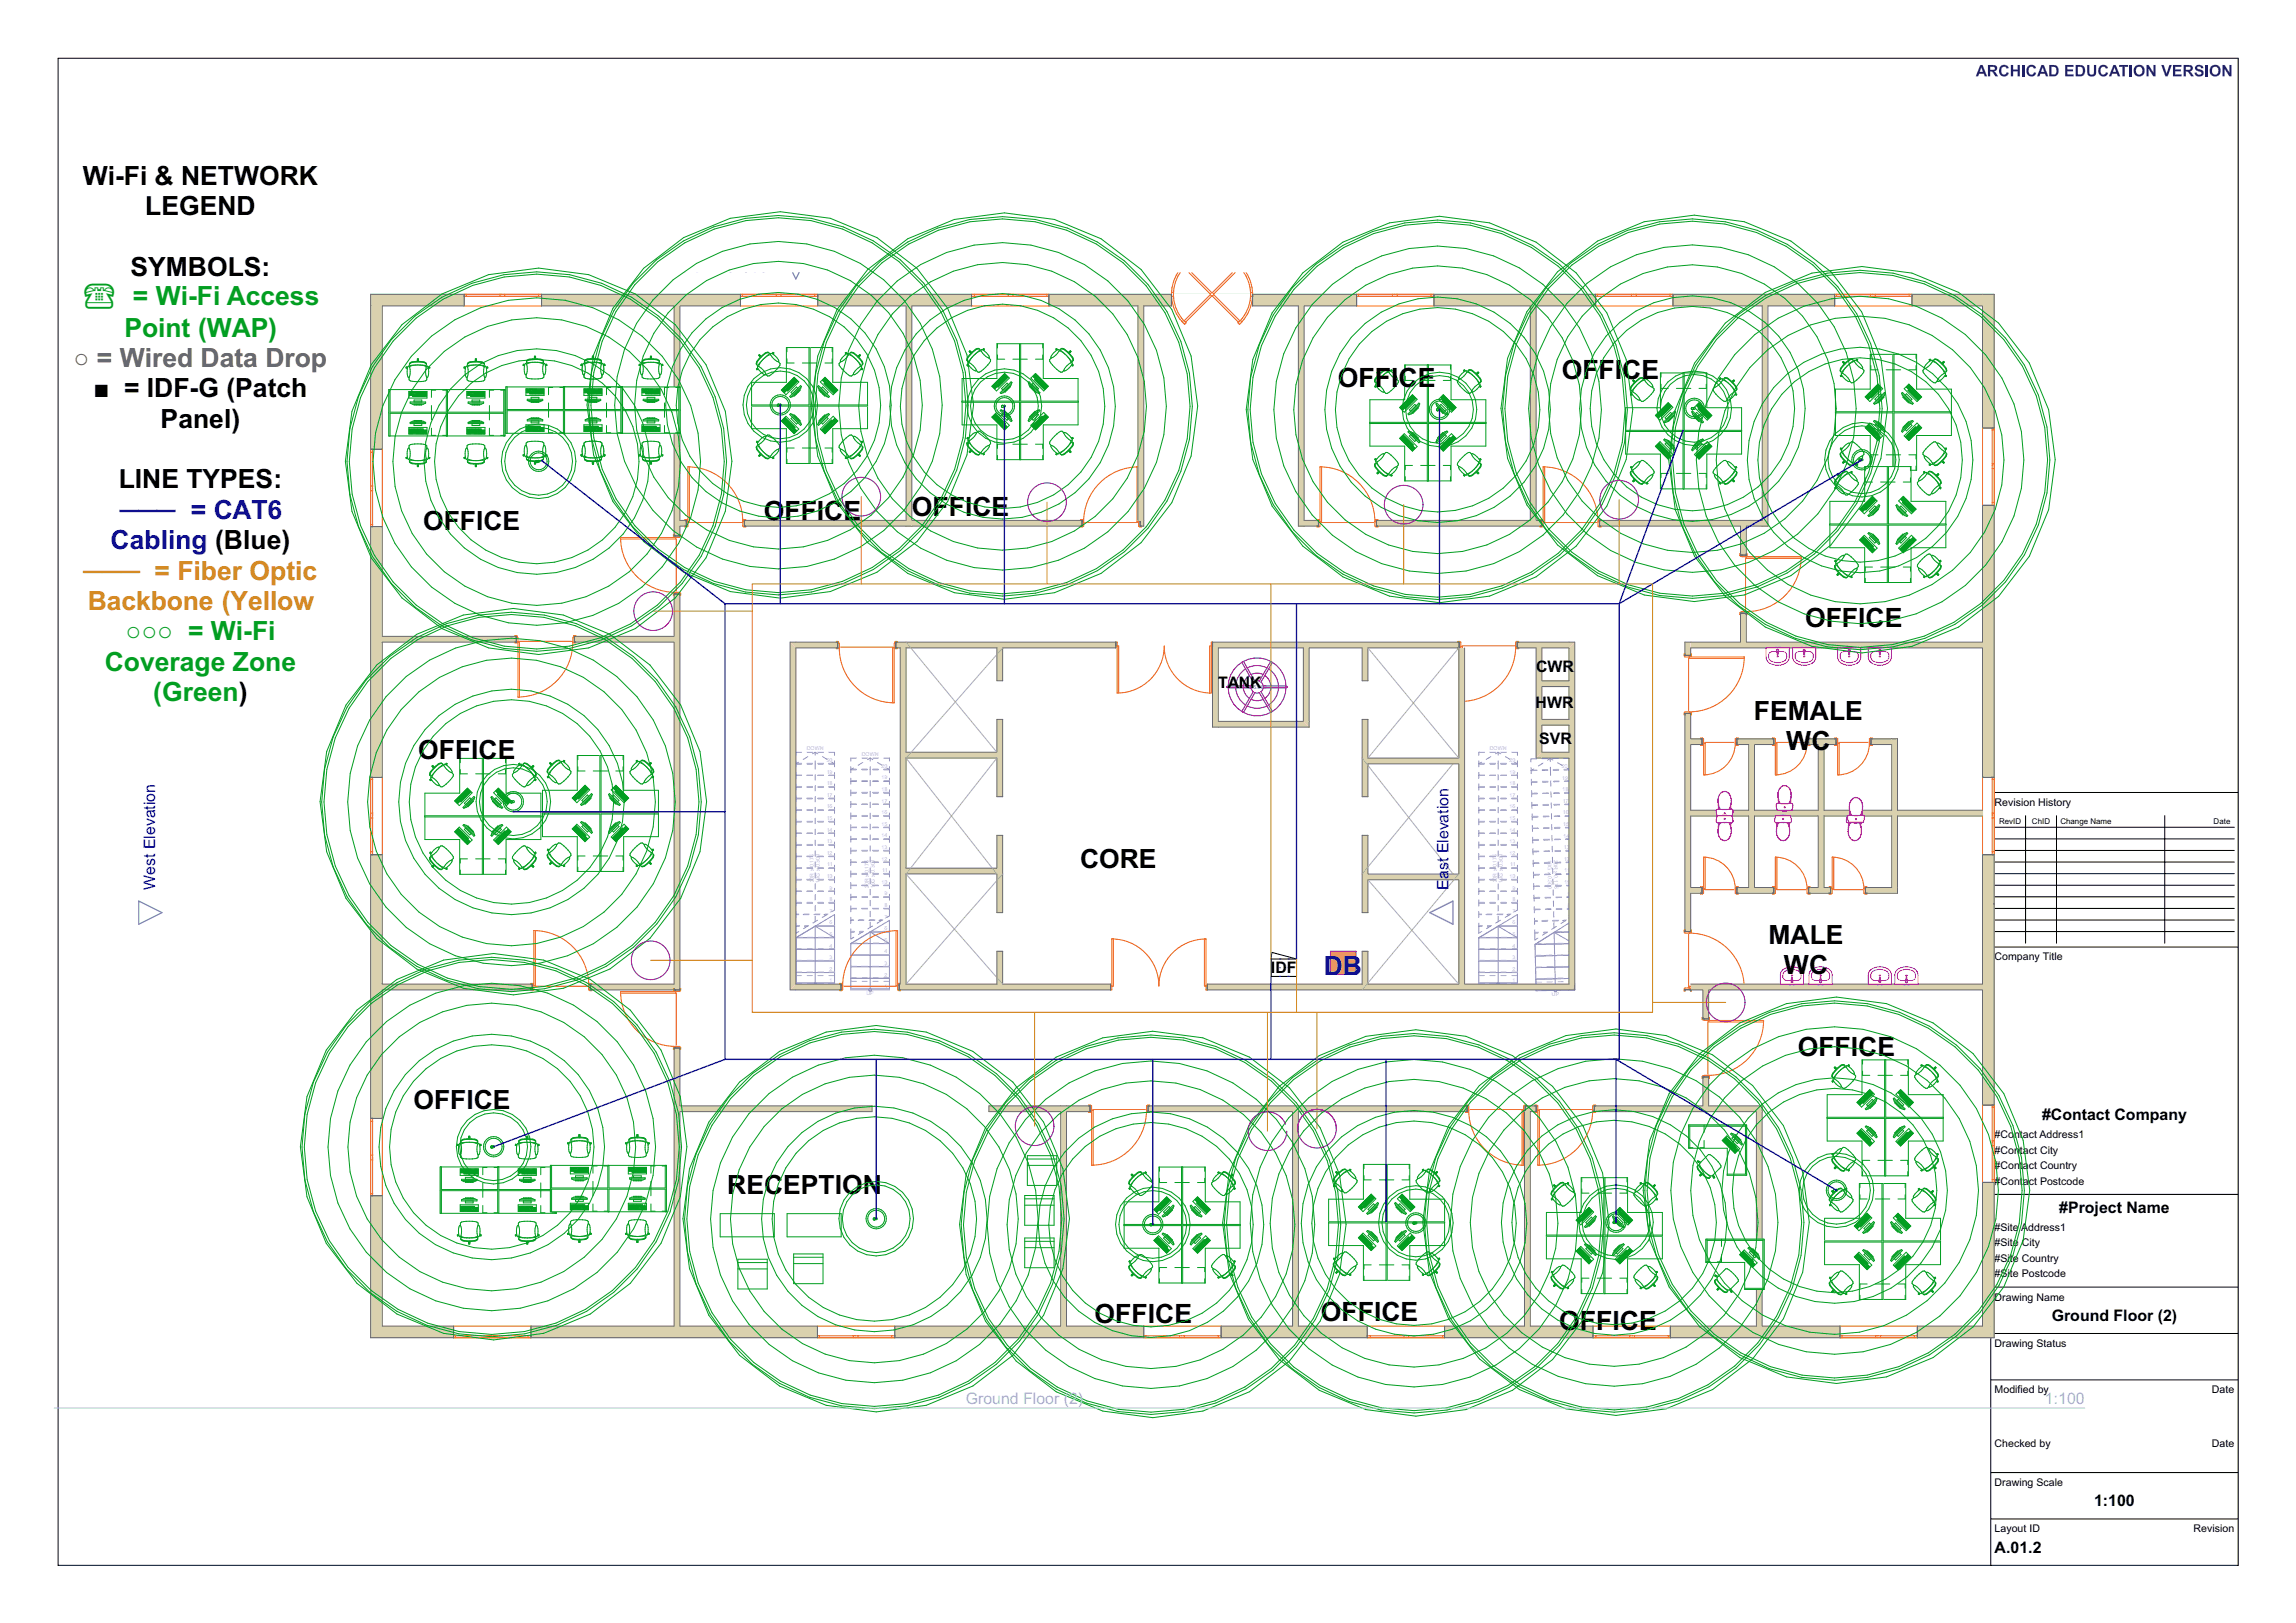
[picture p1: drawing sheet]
<svg xmlns="http://www.w3.org/2000/svg" width="594mm" height="420mm" viewBox="0 0 594 420" stroke-linecap="round" stroke-linejoin="round" font-family="sans-serif">
<defs><g id="words">
<g font-size="6.9">
<text x="21.4" y="47.8">Wi-Fi &amp; NETWORK</text>
<text x="37.6" y="55.7">LEGEND</text>
<text x="33.8" y="71.4">SYMBOLS:</text>
<text x="346.1" y="100.1">OFFICE</text>
<text x="404" y="98.2">OFFICE</text>
<text x="24.2" y="102.8">■ = IDF-G (Patch</text>
<text x="41.6" y="110.7">Panel)</text>
<text x="30.7" y="126.4">LINE TYPES:</text>
<text x="109.5" y="137.2">OFFICE</text>
<text x="197.6" y="134.7">OFFICE</text>
<text x="235.9" y="133.4">OFFICE</text>
<text x="467" y="162.4">OFFICE</text>
<text x="453.8" y="186.3">FEMALE</text>
<text x="108.2" y="196.3">OFFICE</text>
<text x="462.1" y="194.1">WC</text>
<text x="279.4" y="224.7">CORE</text>
<text x="457.5" y="244.2">MALE</text>
<text x="461.5" y="252">WC</text>
<text x="465.1" y="273.2">OFFICE</text>
<text x="107" y="287">OFFICE</text>
<text x="188.1" y="309">RECEPTION</text>
<text x="341.7" y="341.8">OFFICE</text>
<text x="283.2" y="342.4">OFFICE</text>
<text x="403.4" y="344.3">OFFICE</text>
</g>
<g font-size="6.9" fill="#029e21">
<text x="21" y="79">☎ = Wi-Fi Access</text>
<text x="32.2" y="87.2">Point (WAP)</text>
<text x="32.4" y="165.7">○○○ = Wi-Fi</text>
<text x="27.1" y="173.5">Coverage Zone</text>
<text x="39.7" y="181.4">(Green)</text>
</g>
<text font-size="6.9" fill="#804040" x="19" y="95">○ = Wired Data Drop</text>
<g font-size="6.9" fill="#00f">
<text x="31" y="134.3">─── = CAT6</text>
<text x="28.6" y="142.1">Cabling (Blue)</text>
<text x="342.5" y="252.3">DB</text>
</g>
<g font-size="6.9" fill="#bd8b17">
<text x="21.6" y="150">─── = Fiber Optic</text>
<text x="22.7" y="157.8">Backbone (Yellow</text>
</g>
<g font-size="4.1" fill="#00f">
<text x="173" y="70.4">North Elevation</text>
<text x="40.1" y="230.2" transform="rotate(-90 40.1 230.2)">West Elevation</text>
<text x="374.7" y="230.2" transform="rotate(-90 374.7 230.2)">East Elevation</text>
</g>
<g font-size="4.1">
<text x="397.4" y="173.9">CWR</text>
<text x="315.2" y="178.1">TANK</text>
<text x="397.3" y="183.2">HWR</text>
<text x="398.2" y="192.6">SVR</text>
<text x="328.8" y="251.9">IDF</text>
<text x="528.3" y="289.8">#Contact Company</text>
<text x="532.7" y="313.8">#Project Name</text>
<text x="530.8" y="341.8">Ground Floor (2)</text>
<text x="541.8" y="389.8">1:100</text>
<text x="516" y="401.8">A.01.2</text>
</g>
<g font-size="4.1" fill="#80c2ff">
<text x="249.8" y="363.3">Ground Floor (2)</text>
<text x="529.1" y="363.3">1:100</text>
</g>
<g font-size="2.7">
<text x="516" y="208.5">Revision History</text>
<text x="516" y="248.5">Company Title</text>
<text x="516" y="294.6">#Contact Address1</text>
<text x="516" y="298.6">#Contact City</text>
<text x="516" y="302.6">#Contact Country</text>
<text x="516" y="306.5">#Contact Postcode</text>
<text x="516" y="318.6">#Site Address1</text>
<text x="516" y="322.6">#Site City</text>
<text x="516" y="326.6">#Site Country</text>
<text x="516" y="330.5">#Site Postcode</text>
<text x="516" y="336.6">Drawing Name</text>
<text x="516" y="348.6">Drawing Status</text>
<text x="516" y="360.6">Modified by</text>
<text x="572.2" y="360.6">Date</text>
<text x="516" y="374.6">Checked by</text>
<text x="572.2" y="374.6">Date</text>
<text x="516" y="384.6">Drawing Scale</text>
<text x="516" y="396.6">Layout ID</text>
<text x="567.5" y="396.6">Revision</text>
</g>
<g font-size="2.1">
<text x="517.2" y="213.2">RevID</text>
<text x="525.7" y="213.2">ChID</text>
<text x="533" y="213.2">Change Name</text>
<text x="572.7" y="213.2">Date</text>
</g>
<text font-size="1.4" fill="#55f" x="322.7" y="178.2">955.669</text>
<g font-size="1.4" fill="#aaf">
<text x="208.7" y="194.1">DOWN</text>
<text x="213.9" y="197.2">20</text>
<text x="222.9" y="195.6">DOWN</text>
<text x="385.4" y="194.1">DOWN</text>
<text x="390.6" y="197.2">20</text>
<text x="398.9" y="195.8" transform="rotate(-1 398.9 195.8)">DOWN</text>
<text x="213.9" y="203.2">18</text>
<text x="213.9" y="200.2">19</text>
<text x="228.1" y="201.7">19</text>
<text x="228.1" y="198.7">20</text>
<text x="390.6" y="203.2">18</text>
<text x="390.6" y="200.2">19</text>
<text x="404.1" y="198.8" transform="rotate(-1 404.1 198.8)">20</text>
<text x="404.2" y="201.8" transform="rotate(-1 404.2 201.8)">19</text>
<text x="213.9" y="209.2">16</text>
<text x="213.9" y="206.2">17</text>
<text x="228.1" y="207.7">17</text>
<text x="228.1" y="204.7">18</text>
<text x="390.6" y="209.2">16</text>
<text x="390.6" y="206.2">17</text>
<text x="404.2" y="204.8" transform="rotate(-1 404.2 204.8)">18</text>
<text x="404.3" y="207.8" transform="rotate(-1 404.3 207.8)">17</text>
<text x="213.9" y="215.2">14</text>
<text x="213.9" y="212.2">15</text>
<text x="228.1" y="213.7">15</text>
<text x="228.1" y="210.7">16</text>
<text x="390.6" y="215.2">14</text>
<text x="390.6" y="212.2">15</text>
<text x="404.4" y="210.8" transform="rotate(-1 404.4 210.8)">16</text>
<text x="404.4" y="213.8" transform="rotate(-1 404.4 213.8)">15</text>
<text x="213.9" y="221.2">12</text>
<text x="213.9" y="218.2">13</text>
<text x="228.1" y="219.7">13</text>
<text x="228.1" y="216.7">14</text>
<text x="390.6" y="221.2">12</text>
<text x="390.6" y="218.2">13</text>
<text x="404.5" y="216.8" transform="rotate(-1 404.5 216.8)">14</text>
<text x="404.6" y="219.8" transform="rotate(-1 404.6 219.8)">13</text>
<text x="213.9" y="227.2">10</text>
<text x="214" y="224.2">11</text>
<text x="228.1" y="222.7">12</text>
<text x="228.2" y="225.7">11</text>
<text x="390.6" y="227.2">10</text>
<text x="390.7" y="224.2">11</text>
<text x="400.4" y="222.6" transform="rotate(89 400.4 222.6)">19G x 0.300</text>
<text x="402" y="222.6" transform="rotate(89 402 222.6)">20R x 0.175</text>
<text x="404.6" y="222.8" transform="rotate(-1 404.6 222.8)">12</text>
<text x="404.8" y="225.8" transform="rotate(-1 404.8 225.8)">11</text>
<text x="210.6" y="228.4" transform="rotate(-90 210.6 228.4)">20R x 0.175</text>
<text x="212.1" y="228.4" transform="rotate(-90 212.1 228.4)">19G x 0.300</text>
<text x="214.6" y="233.2">8</text>
<text x="214.6" y="230.2">9</text>
<text x="224.8" y="229.9" transform="rotate(-90 224.8 229.9)">20R x 0.175</text>
<text x="226.3" y="229.9" transform="rotate(-90 226.3 229.9)">19G x 0.300</text>
<text x="228.1" y="228.7">10</text>
<text x="228.9" y="231.7">9</text>
<text x="387.2" y="228.4" transform="rotate(-90 387.2 228.4)">20R x 0.175</text>
<text x="388.8" y="228.4" transform="rotate(-90 388.8 228.4)">19G x 0.300</text>
<text x="391.3" y="233.2">8</text>
<text x="391.3" y="230.2">9</text>
<text x="404.8" y="228.8" transform="rotate(-1 404.8 228.8)">10</text>
<text x="405.6" y="231.7" transform="rotate(-1 405.6 231.7)">9</text>
<text x="214.6" y="239.2">6</text>
<text x="214.6" y="236.2">7</text>
<text x="228.9" y="237.7">7</text>
<text x="228.9" y="234.7">8</text>
<text x="391.3" y="239.2">6</text>
<text x="391.3" y="236.2">7</text>
<text x="405.7" y="234.7" transform="rotate(-1 405.7 234.7)">8</text>
<text x="405.7" y="237.7" transform="rotate(-1 405.7 237.7)">7</text>
<text x="214.6" y="245.2">4</text>
<text x="214.6" y="242.2">5</text>
<text x="228.9" y="243.7">5</text>
<text x="228.9" y="240.7">6</text>
<text x="391.3" y="245.2">4</text>
<text x="391.3" y="242.2">5</text>
<text x="405.8" y="240.7" transform="rotate(-1 405.8 240.7)">6</text>
<text x="405.9" y="243.7" transform="rotate(-1 405.9 243.7)">5</text>
<text x="214.6" y="251.2">2</text>
<text x="214.6" y="248.2">3</text>
<text x="228.9" y="249.7">3</text>
<text x="228.9" y="246.7">4</text>
<text x="391.3" y="251.2">2</text>
<text x="391.3" y="248.2">3</text>
<text x="405.9" y="246.7" transform="rotate(-1 405.9 246.7)">4</text>
<text x="406" y="249.7" transform="rotate(-1 406 249.7)">3</text>
<text x="209.9" y="256.1">UP</text>
<text x="214.6" y="254.2">1</text>
<text x="224.2" y="257.6">UP</text>
<text x="228.9" y="255.7">1</text>
<text x="228.9" y="252.7">2</text>
<text x="386.6" y="256.1">UP</text>
<text x="391.3" y="254.2">1</text>
<text x="401.5" y="257.7" transform="rotate(-1 401.5 257.7)">UP</text>
<text x="406.1" y="252.7" transform="rotate(-1 406.1 252.7)">2</text>
<text x="406.1" y="255.7" transform="rotate(-1 406.1 255.7)">1</text>
</g>
<text font-size="1.4" fill="#fff" x="13.8" y="404.5">GSEducationalVersion</text>
</g></defs>
<path d="M515 205.1h64M515 245.1h64M515 309.1h64M515 333.1h64M515 357.1h64M515 345.1h64M515 393.1h64M515 381.1h64" fill="none" stroke="#000" stroke-width=".26"/>
<path d="M516 211.1h62v33h-62z" fill-rule="evenodd" fill="#fff"/>
<g fill="none" stroke="#000" stroke-width=".26">
<path d="M15 15.1h564v390h-564zM515 205.1v200M516 214.1h62M516 217.1h62M524 211.1v33M532 211.1v33M560 211.1v33M516 220.1h62M516 223.1h62M516 226.1h62M516 229.1h62M516 232.1h62"/>
<path d="M516 235.1h62M516 238.1h62M516 241.1h62"/>
</g>
<!-- layer: P-PLUMBING -->
<path d="M95.9 76.2h420v270h-420z" fill="none" stroke="#71cebe" stroke-width=".26"/>
<!-- layer: A-STAIRS -->
<g fill="none" stroke="#aaf" stroke-width=".26">
<path d="M205.9 197.5h1.5M208.8 197.5h1.4M211.6 197.5h1.4M214.4 197.5h1.5M205.9 218.5h1.5M205.9 215.5h1.5M205.9 212.5h1.5M205.9 209.5h1.5M205.9 206.5h1.5M205.9 203.5h1.5M205.9 200.5h1.5M208.8 218.5h1.4"/>
<path d="M208.8 215.5h1.4M208.8 212.5h1.4M208.8 209.5h1.4M208.8 206.5h1.4M208.8 203.5h1.4M208.8 200.5h1.4M211.6 218.5h1.4M211.6 215.5h1.4M211.6 212.5h1.4M211.6 209.5h1.4M211.6 206.5h1.4M211.6 203.5h1.4"/>
<path d="M211.6 200.5h1.4M214.4 218.5h1.5M214.4 215.5h1.5M214.4 212.5h1.5M214.4 209.5h1.5M214.4 206.5h1.5M214.4 203.5h1.5M214.4 200.5h1.5M205.9 239.5h1M205.9 236.5h.7M205.9 233.5h1.5M205.9 230.5h1.5"/>
<path d="M205.9 227.5h1.5M205.9 224.5h1.5M205.9 221.5h1.5M207.9 236.5h1.5M208.3 239.5h.9M208.8 233.5h1.4M208.8 230.5h1.4M208.8 227.5h1.4M208.8 224.5h1.4M208.8 221.5h1.4M210.8 236.5h1.4M211.2 239.5h1.6"/>
<path d="M211.6 233.5h1.4M211.6 230.5h1.4M211.6 227.5h1.4M211.6 224.5h1.4M211.6 221.5h1.4M213.5 236.5h.7M214.2 239.5h1.7M214.4 233.5h1.5M214.4 230.5h1.5M214.4 227.5h1.5M214.4 224.5h1.5M214.4 221.5h1.5"/>
<path d="M215.9 236.7v17.6h-10v-11.6M205.9 252.5h1.5M205.9 254.5h1.5M205.9 251.5h1.5M205.9 248.5h1.5M205.9 245.5h1.5M206.2 242.5h1.3M208.8 252.5h1.4M208.8 254.5h1.4M208.8 251.5h1.4M208.8 248.5h1.4M208.8 245.5h1.4"/>
<path d="M208.9 242.5h1.4M211.6 252.5h1.4M211.6 254.5h1.4M211.6 251.5h1.4M211.6 248.5h1.4M211.6 245.5h1.4M211.7 242.5h1.4M214.4 252.5h1.5M214.4 254.5h1.5M214.4 251.5h1.5M214.4 248.5h1.5M214.4 245.5h1.5"/>
<path d="M214.6 242.5h1.3"/>
</g>
<g fill="none" stroke="#8080ff" stroke-width=".26">
<path d="M205.9 196.9v1.6M205.9 199.9v1.6M205.9 197.7h1.5M207.4 194.7h-1.5v.8M208.8 197.7h1.4M208.8 194.7h1.4M210.9 194.7v.8M210.9 196.9v2.1M211.6 197.7h1.4M211.6 194.7h1.4M214.4 194.7h1.5v.8M214.4 197.7h1.5"/>
<path d="M215.9 196.9v1.6M215.9 199.9v1.6M205.9 202.9v1.6M205.9 205.9v1.6M205.9 208.9v1.6M205.9 211.9v1.6M205.9 214.9v1.6M205.9 217.9v1.6M205.9 218.7h1.5M205.9 215.7h1.5M205.9 212.7h1.5M205.9 209.7h1.5"/>
<path d="M205.9 206.7h1.5M205.9 203.7h1.5M205.9 200.7h1.5M208.8 218.7h1.4M208.8 215.7h1.4M208.8 212.7h1.4M208.8 209.7h1.4M208.8 206.7h1.4M208.8 203.7h1.4M208.8 200.7h1.4M210.9 200.4v1.5M210.9 203.3v1.4"/>
<path d="M210.9 206.1v1.4M210.9 208.9v1.4M210.9 211.7v1.4M210.9 214.6v1.4M210.9 217.4v1.4M211.6 218.7h1.4M211.6 215.7h1.4M211.6 212.7h1.4M211.6 209.7h1.4M211.6 206.7h1.4M211.6 203.7h1.4M211.6 200.7h1.4"/>
<path d="M214.4 218.7h1.5M214.4 215.7h1.5M214.4 212.7h1.5M214.4 209.7h1.5M214.4 206.7h1.5M214.4 203.7h1.5M214.4 200.7h1.5M215.9 202.9v1.6M215.9 205.9v1.6M215.9 208.9v1.6M215.9 211.9v1.6M215.9 214.9v1.6"/>
<path d="M215.9 217.9v1.6M205.9 220.9v1.6M205.9 223.9v1.6M205.9 226.9v1.6M205.9 229.9v1.6M205.9 232.9v1.6M205.9 235.9v1.6M205.9 238.9v2.6l.8-.5M205.9 239.7h.8M205.9 236.7h.7M205.9 233.7h1.5M205.9 230.7h1.5"/>
<path d="M205.9 227.7h1.5M205.9 224.7h1.5M205.9 221.7h1.5M207.8 236.7h1.4M208.1 239.7h.9M208.8 233.7h1.4M208.8 230.7h1.4M208.8 227.7h1.4M208.8 224.7h1.4M208.8 221.7h1.4M209.1 239.6l-1.2 .7M210.6 236.7h1.4"/>
<path d="M210.9 220.2v1.4M210.9 223v1.4M210.9 225.8v1.5M210.9 228.7v1.4M210.9 231.5v1.4M210.9 234.3v1.4M210.9 237.1v1.4M211.5 238.1l-1.2 .8M211.6 233.7h1.4M211.6 230.7h1.4M211.6 227.7h1.4M211.6 224.7h1.4"/>
<path d="M211.6 221.7h1.4M213.2 236.7h.8M213.9 236.7l-1.2 .7M214.4 233.7h1.5M214.4 230.7h1.5M214.4 227.7h1.5M214.4 224.7h1.5M214.4 221.7h1.5M215.9 220.9v1.6M215.9 223.9v1.6M215.9 226.9v1.6M215.9 229.9v1.6"/>
<path d="M215.9 232.9v2.6l-.8 .5M215.9 239.7h-5v15M205.9 242.7l10-6v18h-10zM205.9 251.7h10M205.9 248.7h10M205.9 245.7h10M205.9 242.7h10"/>
</g>
<circle cx="210.9" cy="254.7" r=".37" fill="#aaf"/>
<g fill="none" stroke="#8080ff" stroke-width=".26">
<path d="M206.6 197.3l-.7 .4M209 195.8l-1.2 .7M210.2 195.1l.7-.4 .7 .4M212.8 195.8l1.2 .7M215.2 197.3l.7 .4M220.1 198.4v1.6M220.1 199.2h1.5M221.6 196.2h-1.5v.8M223 199.2h1.4M223 196.2h1.4M225.1 196.2v.8M225.1 198.4v2.1"/>
<path d="M225.8 199.2h1.4M225.8 196.2h1.4M228.6 196.2h1.5v.8M228.6 199.2h1.5M230.1 198.4v1.6M220.1 201.4v1.6M220.1 204.4v1.6M220.1 207.4v1.6M220.1 210.4v1.6M220.1 213.4v1.6M220.1 216.4v1.6M220.1 219.4v1.6"/>
<path d="M220.1 217.2h1.5M220.1 214.2h1.5M220.1 211.2h1.5M220.1 208.2h1.5M220.1 205.2h1.5M220.1 202.2h1.5M223 217.2h1.4M223 214.2h1.4M223 211.2h1.4M223 208.2h1.4M223 205.2h1.4M223 202.2h1.4"/>
<path d="M225.1 201.9v1.5M225.1 204.8v1.4M225.1 207.6v1.4M225.1 210.4v1.4M225.1 213.2v1.4M225.1 216.1v1.4M225.1 218.9v1.4M225.8 217.2h1.4M225.8 214.2h1.4M225.8 211.2h1.4M225.8 208.2h1.4M225.8 205.2h1.4"/>
<path d="M225.8 202.2h1.4M228.6 217.2h1.5M228.6 214.2h1.5M228.6 211.2h1.5M228.6 208.2h1.5M228.6 205.2h1.5M228.6 202.2h1.5M230.1 201.4v1.6M230.1 204.4v1.6M230.1 207.4v1.6M230.1 210.4v1.6M230.1 213.4v1.6"/>
<path d="M230.1 216.4v1.6M230.1 219.4v1.6M220.1 222.4v1.6M220.1 225.4v1.6M220.1 228.4v1.6M220.1 231.4v1.6M220.1 234.4v1.6M220.1 237.4v1.6M220.1 238.2h.7M220.1 235.2h1.5M220.1 232.2h1.5M220.1 229.2h1.5"/>
<path d="M220.1 226.2h1.5M220.1 223.2h1.5M220.1 220.2h1.5M222 238.2h1.4M223 235.2h1.4M223 232.2h1.4M223 229.2h1.4M223 226.2h1.4M223 223.2h1.4M223 220.2h1.4M224.8 238.2h1.5M225.1 221.7v1.4"/>
<path d="M225.1 224.5v1.4M225.1 227.3v1.5M225.1 230.2v1.4M225.1 233v1.4M225.1 235.8v1.4M225.1 238.6v1.4M225.7 239.6l-1.2 .8M225.8 235.2h1.4M225.8 232.2h1.4M225.8 229.2h1.4M225.8 226.2h1.4M225.8 223.2h1.4"/>
<path d="M225.8 220.2h1.4M227.4 238.2h.8M228.1 238.2l-1.2 .7M228.6 235.2h1.5M228.6 232.2h1.5M228.6 229.2h1.5M228.6 226.2h1.5M228.6 223.2h1.5M228.6 220.2h1.5M230.1 222.4v1.6M230.1 225.4v1.6M230.1 228.4v1.6"/>
<path d="M230.1 231.4v1.6M230.1 234.4v2.6l-.8 .5M205.9 242.7l5-3 5 3M220.1 244.2l10-6v18h-10zM220.1 253.2h10M220.1 240.4v2.6l.8-.5M220.1 250.2h10M220.1 247.2h10M220.1 244.2h10M220.1 241.2h.8M222.3 241.2h.9M223.3 241.1l-1.2 .7"/>
<path d="M230.1 241.2h-5v15"/>
<circle cx="210.9" cy="254.7" r=".37"/>
</g>
<g fill="none" stroke="#aaf" stroke-width=".26">
<path d="M220.1 199h1.5M223 199h1.4M225.8 199h1.4M228.6 199h1.5M220.1 217h1.5M220.1 214h1.5M220.1 211h1.5M220.1 208h1.5M220.1 205h1.5M220.1 202h1.5M223 217h1.4M223 214h1.4"/>
<path d="M223 211h1.4M223 208h1.4M223 205h1.4M223 202h1.4M225.8 217h1.4M225.8 214h1.4M225.8 211h1.4M225.8 208h1.4M225.8 205h1.4M225.8 202h1.4M228.6 217h1.5M228.6 214h1.5"/>
<path d="M228.6 211h1.5M228.6 208h1.5M228.6 205h1.5M228.6 202h1.5M220.1 238h.7M220.1 235h1.5M220.1 232h1.5M220.1 229h1.5M220.1 226h1.5M220.1 223h1.5M220.1 220h1.5M222.2 238h1.4"/>
<path d="M223 235h1.4M223 232h1.4M223 229h1.4M223 226h1.4M223 223h1.4M223 220h1.4M225 238h1.4M225.8 235h1.4M225.8 232h1.4M225.8 229h1.4M225.8 226h1.4M225.8 223h1.4"/>
<path d="M225.8 220h1.4M227.7 238h.7M228.6 235h1.5M228.6 232h1.5M228.6 229h1.5M228.6 226h1.5M228.6 223h1.5M228.6 220h1.5M230.1 238.2v17.6h-10v-11.6M220.1 254h1.5M220.1 256h1.5M220.1 253h1.5"/>
<path d="M220.1 250h1.5M220.1 247h1.5M220.1 241h1M220.4 244h1.3M222.5 241h.9M223 254h1.4M223 256h1.4M223 253h1.4M223 250h1.4M223 247h1.4M223.1 244h1.4M225.4 241h1.6"/>
<path d="M225.8 254h1.4M225.8 256h1.4M225.8 253h1.4M225.8 250h1.4M225.8 247h1.4M225.9 244h1.5M228.4 241h1.7M228.6 254h1.5M228.6 256h1.5M228.6 253h1.5M228.6 250h1.5M228.6 247h1.5"/>
<path d="M228.8 244h1.3"/>
</g>
<circle cx="225.1" cy="256.2" r=".37" fill="#aaf"/>
<g fill="none" stroke="#8080ff" stroke-width=".26">
<path d="M220.8 198.8l-.7 .4M223.2 197.3l-1.2 .7M224.4 196.6l.7-.4 .7 .4M227 197.3l1.2 .7M229.4 198.8l.7 .4M396.1 198.6v1.6M397.5 196.4h-1.4v.8M397.6 199.4h-1.5M400.3 196.3h-1.4M400.4 199.3h-1.4M401.1 196.3v.8M401.1 198.5l.1 2.2"/>
<path d="M403.2 196.3h-1.4M403.2 199.3h-1.4M404.6 196.2h1.5v.8M406.1 198.4v1.6M406.1 199.2h-1.5M396.2 201.6v1.6M396.2 204.6l.1 1.6M396.3 207.6v1.6M396.4 210.6v1.6M396.4 213.6l.1 1.6M396.5 216.6v1.6M396.6 219.6v1.6"/>
<path d="M397.7 202.4h-1.5M397.7 205.4h-1.4M397.8 208.4h-1.5M397.9 211.4h-1.5M397.9 214.4h-1.4M398 217.4h-1.5M400.5 202.3h-1.4M400.6 205.3h-1.5M400.6 208.3h-1.4M400.7 211.3h-1.4M400.8 214.3h-1.5M400.8 217.3h-1.4"/>
<path d="M401.2 202.1v1.4M401.2 204.9l.1 1.4M401.3 207.7v1.4M401.4 210.5v1.5M401.4 213.4l.1 1.4M401.5 216.2v1.4M401.6 219v1.4M403.3 202.3h-1.4M403.4 205.2l-1.4 .1M403.4 208.2l-1.4 .1M403.5 211.2l-1.4 .1M403.6 214.2l-1.4 .1"/>
<path d="M403.6 217.2l-1.4 .1M406.2 201.4v1.6M406.2 202.2h-1.5M406.2 204.4l.1 1.6M406.3 205.2h-1.5M406.3 207.4v1.6M406.3 208.2h-1.4M406.4 210.4v1.6M406.4 211.2h-1.5M406.4 213.4l.1 1.6M406.5 214.2h-1.5M406.5 216.4v1.6"/>
<path d="M406.5 217.2h-1.4M406.6 219.4v1.6M396.6 222.6l.1 1.6M396.7 225.6v1.6M396.8 228.6v1.6M396.8 231.6l.1 1.6M396.9 234.6l.1 1.6M397 237.6v1.6M397.7 238.4h-.7M398.1 220.4h-1.5M398.1 223.4h-1.4M398.2 226.4h-1.5"/>
<path d="M398.3 229.4h-1.5M398.3 232.4h-1.4M398.4 235.4h-1.5M400.3 238.3l-1.4 .1M400.9 220.3h-1.4M401 223.3h-1.5M401 226.3h-1.4M401.1 229.3h-1.4M401.2 232.3h-1.5M401.2 235.3h-1.4M401.6 221.8l.1 1.4M401.7 224.6v1.5"/>
<path d="M401.8 227.5v1.4M401.8 230.3l.1 1.4M401.9 233.1v1.4M401.9 235.9l.1 1.4M402 238.8v1.3M402.6 239.7l-1.2 .8M403.1 238.3h-1.4M403.7 220.2l-1.4 .1M403.8 223.2l-1.4 .1M403.8 226.2l-1.4 .1M403.9 229.2l-1.4 .1M404 232.2l-1.4 .1"/>
<path d="M404 235.2l-1.4 .1M405 238.2l-1.2 .8M405.1 238.2h-.8M406.6 220.2h-1.5M406.6 222.4l.1 1.6M406.7 223.2h-1.5M406.7 225.4v1.6M406.7 226.2h-1.4M406.8 228.4v1.6M406.8 229.2h-1.5M406.8 231.4l.1 1.6M406.9 232.2h-1.5"/>
<path d="M406.9 234.4l.1 2.6-.8 .5M406.9 235.2h-1.4M220.1 244.2l5-3 5 3M397 240.6l.1 .8M397.1 241.4v1.8l.8-.4M397.1 244.4l9.9-6.2 .4 18-10 .2zM397.9 241.4h-.8M400.1 241.3l-.8 .1M400.3 241.3l-1.2 .7M407.1 241.2l-5 .1 .3 15M407.1 244.2l-10 .2M407.2 247.2l-10 .2"/>
<path d="M407.3 250.2l-10 .2M407.3 253.2l-10 .2"/>
<circle cx="225.1" cy="256.2" r=".37"/>
</g>
<g fill="none" stroke="#aaf" stroke-width=".26">
<path d="M397.6 199.2l-1.5 .1M400.4 199.2h-1.4M403.2 199.1h-1.4M406.1 199l-1.5 .1M397.7 202.2l-1.5 .1M397.7 205.2l-1.4 .1M397.8 208.2l-1.5 .1M397.9 211.2l-1.5 .1M397.9 214.2l-1.4 .1M398 217.2l-1.5 .1M400.5 202.2h-1.4M400.5 205.2h-1.4"/>
<path d="M400.6 208.2h-1.4M400.7 211.2h-1.4M400.8 214.2h-1.5M400.8 217.2h-1.4M403.3 202.1h-1.4M403.4 205.1h-1.4M403.4 208.1h-1.4M403.5 211.1h-1.4M403.6 214.1h-1.4M403.6 217.1h-1.4M406.2 202l-1.5 .1M406.3 205l-1.5 .1"/>
<path d="M406.3 208l-1.5 .1M406.4 211l-1.5 .1M406.5 214l-1.5 .1M406.5 217l-1.4 .1M397.7 238.2l-.7 .1M398.1 220.2l-1.5 .1M398.1 223.2l-1.4 .1M398.2 226.2l-1.5 .1M398.3 229.2l-1.5 .1M398.3 232.2l-1.4 .1M398.4 235.2l-1.5 .1M400.4 238.2h-1.4"/>
<path d="M400.9 220.2h-1.4M401 223.2h-1.5M401 226.2h-1.4M401.1 229.2h-1.4M401.2 232.2h-1.5M401.2 235.2h-1.4M403.3 238.1h-1.4M403.7 220.1h-1.4M403.8 223.1h-1.4M403.8 226.1h-1.4M403.9 229.1h-1.4M404 232.1h-1.4"/>
<path d="M404 235.1h-1.4M405.3 238.1h-.7M406.6 220l-1.5 .1M406.7 223l-1.5 .1M406.7 226l-1.4 .1M406.8 229l-1.5 .1M406.9 232l-1.5 .1M406.9 235l-1.4 .1M407 238.2l.4 17.6-10 .2-.3-11.6M398 241.2l-.9 .1M398.7 247.2h-1.5M398.7 244.2h-1.3"/>
<path d="M398.7 250.2h-1.4M398.8 253.2h-1.5M398.8 254.2h-1.4M398.9 256.2h-1.5M400.4 241.2h-1M401.5 247.2h-1.4M401.6 244.2h-1.5M401.6 250.2h-1.5M401.6 253.2h-1.4M401.6 254.1h-1.4M401.7 256.2h-1.4M404 241.1h-1.7"/>
<path d="M404.3 247.1h-1.4M404.4 244.1h-1.4M404.4 250.1h-1.4M404.4 253.1h-1.4M404.5 254l-1.4 .1M404.5 256.1h-1.4M407.1 241l-1.7 .1M407.1 244l-1.3 .1M407.2 247l-1.5 .1M407.3 250l-1.5 .1M407.3 253l-1.4 .1M407.4 254h-1.5"/>
<path d="M407.4 256l-1.5 .1"/>
</g>
<circle cx="402.4" cy="256.3" r=".38" fill="#aaf"/>
<g fill="none" stroke="#8080ff" stroke-width=".26">
<path d="M382.6 196.9v1.6M382.6 199.9v1.6M382.6 197.7h1.5M384.1 194.7h-1.5v.8M385.5 197.7h1.4M385.5 194.7h1.4M387.6 194.7v.8M387.6 196.9v2.1M388.3 197.7h1.4M388.3 194.7h1.4M391.1 194.7h1.5v.8M391.1 197.7h1.5"/>
<path d="M392.6 196.9v1.6M392.6 199.9v1.6M396.8 199l-.7 .4M399.2 197.5l-1.2 .7M401.7 196.7l-.6-.4-.7 .4M403 197.4l1.2 .7M405.4 198.8l.7 .4M382.6 202.9v1.6M382.6 205.9v1.6M382.6 208.9v1.6M382.6 211.9v1.6M382.6 214.9v1.6"/>
<path d="M382.6 217.9v1.6M382.6 218.7h1.5M382.6 215.7h1.5M382.6 212.7h1.5M382.6 209.7h1.5M382.6 206.7h1.5M382.6 203.7h1.5M382.6 200.7h1.5M385.5 218.7h1.4M385.5 215.7h1.4M385.5 212.7h1.4M385.5 209.7h1.4"/>
<path d="M385.5 206.7h1.4M385.5 203.7h1.4M385.5 200.7h1.4M387.6 200.4v1.5M387.6 203.3v1.4M387.6 206.1v1.4M387.6 208.9v1.4M387.6 211.7v1.4M387.6 214.6v1.4M387.6 217.4v1.4M388.3 218.7h1.4M388.3 215.7h1.4"/>
<path d="M388.3 212.7h1.4M388.3 209.7h1.4M388.3 206.7h1.4M388.3 203.7h1.4M388.3 200.7h1.4M391.1 218.7h1.5M391.1 215.7h1.5M391.1 212.7h1.5M391.1 209.7h1.5M391.1 206.7h1.5M391.1 203.7h1.5M391.1 200.7h1.5"/>
<path d="M392.6 202.9v1.6M392.6 205.9v1.6M392.6 208.9v1.6M392.6 211.9v1.6M392.6 214.9v1.6M392.6 217.9v1.6M382.6 220.9v1.6M382.6 223.9v1.6M382.6 226.9v1.6M382.6 229.9v1.6M382.6 232.9v1.6M382.6 235.9v1.6"/>
<path d="M382.6 238.9v2.6l.7-.5M382.6 239.7h.8M382.6 236.7h.7M382.6 233.7h1.5M382.6 230.7h1.5M382.6 227.7h1.5M382.6 224.7h1.5M382.6 221.7h1.5M384.5 236.7h1.4M384.8 239.7h.8M385.5 233.7h1.4M385.5 230.7h1.4"/>
<path d="M385.5 227.7h1.4M385.5 224.7h1.4M385.5 221.7h1.4M385.8 239.6l-1.2 .7M387.3 236.7h1.4M387.6 220.2v1.4M387.6 223v1.4M387.6 225.8v1.5M387.6 228.7v1.4M387.6 231.5v1.4M387.6 234.3v1.4M387.6 237.1v1.4"/>
<path d="M388.2 238.1l-1.2 .8M388.3 233.7h1.4M388.3 230.7h1.4M388.3 227.7h1.4M388.3 224.7h1.4M388.3 221.7h1.4M389.9 236.7h.7M390.6 236.7l-1.2 .7M391.1 233.7h1.5M391.1 230.7h1.5M391.1 227.7h1.5M391.1 224.7h1.5"/>
<path d="M391.1 221.7h1.5M392.6 220.9v1.6M392.6 223.9v1.6M392.6 226.9v1.6M392.6 229.9v1.6M392.6 232.9v2.6l-.8 .5M392.6 239.7h-5v15M382.6 242.7l10-6v18h-10zM382.6 251.7h10M382.6 248.7h10M382.6 245.7h10M382.6 242.7h10"/>
<path d="M407.1 244.2l-5-2.9-5 3.1"/>
<circle cx="402.4" cy="256.3" r=".37"/>
</g>
<g fill="none" stroke="#aaf" stroke-width=".26">
<path d="M382.6 197.5h1.5M385.5 197.5h1.4M388.3 197.5h1.4M391.1 197.5h1.5M382.6 218.5h1.5M382.6 215.5h1.5M382.6 212.5h1.5M382.6 209.5h1.5M382.6 206.5h1.5M382.6 203.5h1.5M382.6 200.5h1.5M385.5 218.5h1.4"/>
<path d="M385.5 215.5h1.4M385.5 212.5h1.4M385.5 209.5h1.4M385.5 206.5h1.4M385.5 203.5h1.4M385.5 200.5h1.4M388.3 218.5h1.4M388.3 215.5h1.4M388.3 212.5h1.4M388.3 209.5h1.4M388.3 206.5h1.4M388.3 203.5h1.4"/>
<path d="M388.3 200.5h1.4M391.1 218.5h1.5M391.1 215.5h1.5M391.1 212.5h1.5M391.1 209.5h1.5M391.1 206.5h1.5M391.1 203.5h1.5M391.1 200.5h1.5M382.6 239.5h.9M382.6 236.5h.7M382.6 233.5h1.5M382.6 230.5h1.5"/>
<path d="M382.6 227.5h1.5M382.6 224.5h1.5M382.6 221.5h1.5M384.6 236.5h1.4M384.9 239.5h1M385.5 233.5h1.4M385.5 230.5h1.4M385.5 227.5h1.4M385.5 224.5h1.4M385.5 221.5h1.4M387.4 236.5h1.4M387.8 239.5h1.7"/>
<path d="M388.3 233.5h1.4M388.3 230.5h1.4M388.3 227.5h1.4M388.3 224.5h1.4M388.3 221.5h1.4M390.2 236.5h.7M390.9 239.5h1.7M391.1 233.5h1.5M391.1 230.5h1.5M391.1 227.5h1.5M391.1 224.5h1.5M391.1 221.5h1.5"/>
<path d="M392.6 236.7v17.6h-10v-11.6M382.6 252.5h1.5M382.6 254.5h1.5M382.6 251.5h1.5M382.6 248.5h1.5M382.6 245.5h1.5M382.8 242.5h1.4M385.5 252.5h1.4M385.5 254.5h1.4M385.5 251.5h1.4M385.5 248.5h1.4M385.5 245.5h1.4"/>
<path d="M385.6 242.5h1.4M388.3 252.5h1.4M388.3 254.5h1.4M388.3 251.5h1.4M388.3 248.5h1.4M388.3 245.5h1.4M388.4 242.5h1.4M391.1 252.5h1.5M391.1 254.5h1.5M391.1 251.5h1.5M391.1 248.5h1.5M391.1 245.5h1.5"/>
<path d="M391.2 242.5h1.4"/>
</g>
<circle cx="387.6" cy="254.7" r=".37" fill="#aaf"/>
<g fill="none" stroke="#8080ff" stroke-width=".26">
<path d="M383.3 197.3l-.7 .4M385.7 195.8l-1.2 .7M386.9 195.1l.7-.4 .7 .4M389.5 195.8l1.2 .7M391.9 197.3l.7 .4M382.6 242.7l5-3 5 3"/>
<circle cx="387.6" cy="254.7" r=".37"/>
</g>
<!-- layer: A-WALLS -->
<g fill="#dad1ae">
<path d="M95.9 343.2h3l-3 3z"/>
<path d="M512.9 343.2h3v3z"/>
<path d="M98.9 343.2v3h-3z"/>
<path d="M512.9 343.2l3 3h-3z"/>
<path d="M98.9 343.2h18.5v3h-18.5z" fill-rule="evenodd"/>
<path d="M137.4 343.2h74.1v3h-74.1z" fill-rule="evenodd"/>
<path d="M231.5 343.2h64.4v3h-64.4z" fill-rule="evenodd"/>
<path d="M315.9 343.2h37.8v3h-37.8z" fill-rule="evenodd"/>
<path d="M373.7 343.2h38.4v3h-38.4z" fill-rule="evenodd"/>
<path d="M432.1 343.2h43.9v3h-43.9z" fill-rule="evenodd"/>
<path d="M496 343.2h16.9v3h-16.9z" fill-rule="evenodd"/>
</g>
<g fill="#fff">
<path d="M295.9 343.2h20v3h-20z" fill-rule="evenodd"/>
<path d="M353.7 343.2h20v3h-20z" fill-rule="evenodd"/>
<path d="M412.1 343.2h20v3h-20z" fill-rule="evenodd"/>
<path d="M476 343.2h20v3h-20z" fill-rule="evenodd"/>
<path d="M117.4 343.2h20v3h-20z" fill-rule="evenodd"/>
<path d="M211.5 343.2h20v3h-20z" fill-rule="evenodd"/>
</g>
<path d="M95.9 343.2v3h21.5v-3h-18.5M174.4 343.2h-37v3h74.1v-3h-35.6M274.4 343.2h-42.9v3h64.4v-3h-20M334.4 343.2h-18.5v3h37.8v-3h-17.8M394.4 343.2h-20.7v3h38.4v-3h-16.2M454.4 343.2h-22.3v3h43.9v-3h-20.1M512.9 343.2h-16.9v3h19.9v-3" fill="none" stroke="#6a6a6a" stroke-width=".26"/>
<path d="M295.9 346.2h20M295.9 343.2h20" fill="none" stroke="#f60" stroke-width=".26"/>
<g fill="#fff">
<path d="M315.2 345.7h.7v.5h-.7z" fill-rule="evenodd"/>
<path d="M305.7 345.7h.7v.5h-.7z" fill-rule="evenodd"/>
<path d="M306.4 345.7h8.8v.5h-8.8z" fill-rule="evenodd"/>
<path d="M305.2 345.7h.5v.5h-.5z" fill-rule="evenodd"/>
<path d="M295.9 345.7h.5v.5h-.5z" fill-rule="evenodd"/>
<path d="M296.4 345.7h8.8v.5h-8.8z" fill-rule="evenodd"/>
</g>
<path d="M295.9 345.7h20M295.9 346.2h20M296.4 345.7v.5M305.2 345.7v.5M306.4 345.7v.5M315.2 345.7v.5M353.7 346.2h20M353.7 343.2h20" fill="none" stroke="#f60" stroke-width=".26"/>
<path d="M295.9 343.2v3M315.9 343.2v3" fill="none" stroke="#6a6a6a" stroke-width=".26"/>
<g fill="#fff">
<path d="M353.7 345.7h.8v.5h-.8z" fill-rule="evenodd"/>
<path d="M363.2 345.7h.8v.5h-.8z" fill-rule="evenodd"/>
<path d="M354.5 345.7h8.7v.5h-8.7z" fill-rule="evenodd"/>
<path d="M364 345.7h.5v.5h-.5z" fill-rule="evenodd"/>
<path d="M373.2 345.7h.5v.5h-.5z" fill-rule="evenodd"/>
<path d="M364.5 345.7h8.7v.5h-8.7z" fill-rule="evenodd"/>
</g>
<path d="M353.7 345.7h20M353.7 346.2h20M354.5 345.7v.5M363.2 345.7v.5M364.5 345.7v.5M373.2 345.7v.5M412.1 346.2h20M412.1 343.2h20" fill="none" stroke="#f60" stroke-width=".26"/>
<path d="M353.7 343.2v3M373.7 343.2v3" fill="none" stroke="#6a6a6a" stroke-width=".26"/>
<g fill="#fff">
<path d="M412.1 345.7h.8v.5h-.8z" fill-rule="evenodd"/>
<path d="M421.6 345.7h.8v.5h-.8z" fill-rule="evenodd"/>
<path d="M412.9 345.7h8.7v.5h-8.7z" fill-rule="evenodd"/>
<path d="M422.4 345.7h.5v.5h-.5z" fill-rule="evenodd"/>
<path d="M431.6 345.7h.5v.5h-.5z" fill-rule="evenodd"/>
<path d="M422.9 345.7h8.7v.5h-8.7z" fill-rule="evenodd"/>
</g>
<path d="M412.1 345.7h20M412.1 346.2h20M412.9 345.7v.5M421.6 345.7v.5M422.9 345.7v.5M431.6 345.7v.5M476 346.2h20M476 343.2h20" fill="none" stroke="#f60" stroke-width=".26"/>
<path d="M412.1 343.2v3M432.1 343.2v3" fill="none" stroke="#6a6a6a" stroke-width=".26"/>
<g fill="#fff">
<path d="M495.3 345.7h.7v.5h-.7z" fill-rule="evenodd"/>
<path d="M485.8 345.7h.7v.5h-.7z" fill-rule="evenodd"/>
<path d="M486.5 345.7h8.8v.5h-8.8z" fill-rule="evenodd"/>
<path d="M485.3 345.7h.5v.5h-.5z" fill-rule="evenodd"/>
<path d="M476 345.7h.5v.5h-.5z" fill-rule="evenodd"/>
<path d="M476.5 345.7h8.8v.5h-8.8z" fill-rule="evenodd"/>
</g>
<path d="M117.4 346.2h20M117.4 343.2h20M476 345.7h20M476 346.2h20M476.5 345.7v.5M485.3 345.7v.5M486.5 345.7v.5M495.3 345.7v.5" fill="none" stroke="#f60" stroke-width=".26"/>
<path d="M476 343.2v3M496 343.2v3" fill="none" stroke="#6a6a6a" stroke-width=".26"/>
<g fill="#fff">
<path d="M136.6 345.7h.8v.5h-.8z" fill-rule="evenodd"/>
<path d="M127.1 345.7h.8v.5h-.8z" fill-rule="evenodd"/>
<path d="M127.9 345.7h8.7v.5h-8.7z" fill-rule="evenodd"/>
<path d="M126.6 345.7h.5v.5h-.5z" fill-rule="evenodd"/>
<path d="M117.4 345.7h.5v.5h-.5z" fill-rule="evenodd"/>
<path d="M117.9 345.7h8.7v.5h-8.7z" fill-rule="evenodd"/>
</g>
<path d="M117.4 345.7h20M117.4 346.2h20M117.9 345.7v.5M126.6 345.7v.5M127.9 345.7v.5M136.6 345.7v.5M211.5 346.2h20M211.5 343.2h20" fill="none" stroke="#f60" stroke-width=".26"/>
<path d="M117.4 343.2v3M137.4 343.2v3" fill="none" stroke="#6a6a6a" stroke-width=".26"/>
<g fill="#fff">
<path d="M230.7 345.7h.8v.5h-.8z" fill-rule="evenodd"/>
<path d="M221.2 345.7h.8v.5h-.8z" fill-rule="evenodd"/>
<path d="M222 345.7h8.7v.5h-8.7z" fill-rule="evenodd"/>
<path d="M220.7 345.7h.5v.5h-.5z" fill-rule="evenodd"/>
<path d="M211.5 345.7h.5v.5h-.5z" fill-rule="evenodd"/>
<path d="M212 345.7h8.7v.5h-8.7z" fill-rule="evenodd"/>
</g>
<path d="M211.5 345.7h20M211.5 346.2h20M212 345.7v.5M220.7 345.7v.5M222 345.7v.5M230.7 345.7v.5" fill="none" stroke="#f60" stroke-width=".26"/>
<path d="M211.5 343.2v3M231.5 343.2v3" fill="none" stroke="#6a6a6a" stroke-width=".26"/>
<g fill="#dad1ae">
<path d="M512.9 76.2h3l-3 3z"/>
<path d="M512.9 79.2l3-3v3z"/>
<path d="M512.9 79.2h3v31.6h-3z" fill-rule="evenodd"/>
<path d="M512.9 130.8h3v70.4h-3z" fill-rule="evenodd"/>
<path d="M512.9 221.2h3v64.8h-3z" fill-rule="evenodd"/>
<path d="M512.9 306h3v37.2h-3z" fill-rule="evenodd"/>
</g>
<g fill="#fff">
<path d="M512.9 286h3v20h-3z" fill-rule="evenodd"/>
<path d="M512.9 201.2h3v20h-3z" fill-rule="evenodd"/>
<path d="M512.9 110.8h3v20h-3z" fill-rule="evenodd"/>
</g>
<path d="M512.9 76.2h3v34.6h-3v-31.6M512.9 166.2v-35.4h3v70.4h-3v-33.5M512.9 254.7v-33.5h3v64.8h-3v-29.8M512.9 343.2v-37.2h3v37.2" fill="none" stroke="#6a6a6a" stroke-width=".26"/>
<path d="M512.9 286v20M515.9 286v20" fill="none" stroke="#f60" stroke-width=".26"/>
<g fill="#fff">
<path d="M515.4 305.2h.5v.8h-.5z" fill-rule="evenodd"/>
<path d="M515.4 295.7h.5v.8h-.5z" fill-rule="evenodd"/>
<path d="M515.4 296.5h.5v8.7h-.5z" fill-rule="evenodd"/>
<path d="M515.4 295.2h.5v.5h-.5z" fill-rule="evenodd"/>
<path d="M515.4 286h.5v.5h-.5z" fill-rule="evenodd"/>
<path d="M515.4 286.5h.5v8.7h-.5z" fill-rule="evenodd"/>
</g>
<path d="M512.9 201.2v20M515.9 201.2v20M515.4 286v20M515.4 296.5h.5M515.4 295.2h.5M515.4 286.5h.5M515.9 286v20M515.4 305.2h.5" fill="none" stroke="#f60" stroke-width=".26"/>
<path d="M512.9 286h3M512.9 306h3" fill="none" stroke="#6a6a6a" stroke-width=".26"/>
<g fill="#fff">
<path d="M515.4 220.4h.5v.8h-.5z" fill-rule="evenodd"/>
<path d="M515.4 210.9h.5v.8h-.5z" fill-rule="evenodd"/>
<path d="M515.4 211.7h.5v8.7h-.5z" fill-rule="evenodd"/>
<path d="M515.4 210.4h.5v.5h-.5z" fill-rule="evenodd"/>
<path d="M515.4 201.2h.5v.5h-.5z" fill-rule="evenodd"/>
<path d="M515.4 201.7h.5v8.7h-.5z" fill-rule="evenodd"/>
</g>
<path d="M512.9 110.8v20M515.9 110.8v20M515.4 201.2v20M515.4 211.7h.5M515.4 210.4h.5M515.4 201.7h.5M515.9 201.2v20M515.4 220.4h.5" fill="none" stroke="#f60" stroke-width=".26"/>
<path d="M512.9 201.2h3M512.9 221.2h3" fill="none" stroke="#6a6a6a" stroke-width=".26"/>
<g fill="#fff">
<path d="M515.4 130h.5v.8h-.5z" fill-rule="evenodd"/>
<path d="M515.4 120.5h.5v.8h-.5z" fill-rule="evenodd"/>
<path d="M515.4 121.3h.5v8.7h-.5z" fill-rule="evenodd"/>
<path d="M515.4 120h.5v.5h-.5z" fill-rule="evenodd"/>
<path d="M515.4 110.8h.5v.5h-.5z" fill-rule="evenodd"/>
<path d="M515.4 111.3h.5v8.7h-.5z" fill-rule="evenodd"/>
</g>
<path d="M515.4 110.8v20M515.4 111.3h.5M515.9 110.8v20M515.4 130h.5M515.4 121.3h.5M515.4 120h.5" fill="none" stroke="#f60" stroke-width=".26"/>
<path d="M512.9 110.8h3M512.9 130.8h3" fill="none" stroke="#6a6a6a" stroke-width=".26"/>
<g fill="#dad1ae">
<path d="M95.9 76.2l3 3h-3z"/>
<path d="M95.9 76.2h3v3z"/>
<path d="M98.9 76.2h21.2v3h-21.2z" fill-rule="evenodd"/>
<path d="M140.1 76.2h51.5v3h-51.5z" fill-rule="evenodd"/>
<path d="M211.6 76.2h39.7v3h-39.7z" fill-rule="evenodd"/>
<path d="M271.3 76.2h31.8v3h-31.8z" fill-rule="evenodd"/>
<path d="M324.1 76.2h26.9v3h-26.9z" fill-rule="evenodd"/>
<path d="M371 76.2h41.8v3h-41.8z" fill-rule="evenodd"/>
<path d="M432.8 76.2h41.9v3h-41.9z" fill-rule="evenodd"/>
<path d="M494.7 76.2h18.2v3h-18.2z" fill-rule="evenodd"/>
</g>
<g fill="#fff">
<path d="M412.8 76.2h20v3h-20z" fill-rule="evenodd"/>
<path d="M351 76.2h20v3h-20z" fill-rule="evenodd"/>
<path d="M251.3 76.2h20v3h-20z" fill-rule="evenodd"/>
<path d="M191.6 76.2h20v3h-20z" fill-rule="evenodd"/>
<path d="M120.1 76.2h20v3h-20z" fill-rule="evenodd"/>
<path d="M474.7 76.2h20v3h-20z" fill-rule="evenodd"/>
<path d="M303.1 76.2h21v3h-21z" fill-rule="evenodd"/>
</g>
<path d="M95.9 79.2v-3h24.2v3h-21.2M174.4 79.2h-34.3v-3h51.5v3h-15.7M234.4 79.2h-22.8v-3h39.7v3h-15.4M294.4 79.2h-23.1v-3h31.8v3h-7.2M335.9 79.2h-11.8v-3h26.9v3h-13.6M395.9 79.2h-24.9v-3h41.8v3h-15.4M455.9 79.2h-23.1v-3h41.9v3h-17.3M512.9 76.2h-18.2v3h18.2" fill="none" stroke="#6a6a6a" stroke-width=".26"/>
<path d="M412.8 76.2h20M412.8 79.2h20" fill="none" stroke="#f60" stroke-width=".26"/>
<g fill="#fff">
<path d="M432.1 76.2h.7v.5h-.7z" fill-rule="evenodd"/>
<path d="M422.6 76.2h.7v.5h-.7z" fill-rule="evenodd"/>
<path d="M423.3 76.2h8.8v.5h-8.8z" fill-rule="evenodd"/>
<path d="M422.1 76.2h.5v.5h-.5z" fill-rule="evenodd"/>
<path d="M412.8 76.2h.5v.5h-.5z" fill-rule="evenodd"/>
<path d="M413.3 76.2h8.8v.5h-8.8z" fill-rule="evenodd"/>
</g>
<path d="M351 76.2h20M351 79.2h20M412.8 76.7h20M412.8 76.2h20M413.3 76.2v.5M422.1 76.2v.5M423.3 76.2v.5M432.1 76.2v.5" fill="none" stroke="#f60" stroke-width=".26"/>
<path d="M412.8 76.2v3M432.8 76.2v3" fill="none" stroke="#6a6a6a" stroke-width=".26"/>
<g fill="#fff">
<path d="M370.2 76.2h.8v.5h-.8z" fill-rule="evenodd"/>
<path d="M360.7 76.2h.8v.5h-.8z" fill-rule="evenodd"/>
<path d="M361.5 76.2h8.7v.5h-8.7z" fill-rule="evenodd"/>
<path d="M360.2 76.2h.5v.5h-.5z" fill-rule="evenodd"/>
<path d="M351 76.2h.5v.5h-.5z" fill-rule="evenodd"/>
<path d="M351.5 76.2h8.7v.5h-8.7z" fill-rule="evenodd"/>
</g>
<path d="M251.3 76.2h20M251.3 79.2h20M351 76.7h20M351 76.2h20M351.5 76.2v.5M360.2 76.2v.5M361.5 76.2v.5M370.2 76.2v.5" fill="none" stroke="#f60" stroke-width=".26"/>
<path d="M351 76.2v3M371 76.2v3" fill="none" stroke="#6a6a6a" stroke-width=".26"/>
<g fill="#fff">
<path d="M251.3 76.2h.8v.5h-.8z" fill-rule="evenodd"/>
<path d="M260.8 76.2h.8v.5h-.8z" fill-rule="evenodd"/>
<path d="M252.1 76.2h8.7v.5h-8.7z" fill-rule="evenodd"/>
<path d="M261.6 76.2h.5v.5h-.5z" fill-rule="evenodd"/>
<path d="M270.8 76.2h.5v.5h-.5z" fill-rule="evenodd"/>
<path d="M262.1 76.2h8.7v.5h-8.7z" fill-rule="evenodd"/>
</g>
<path d="M191.6 76.2h20M191.6 79.2h20M251.3 76.7h20M251.3 76.2h20M252.1 76.2v.5M260.8 76.2v.5M262.1 76.2v.5M270.8 76.2v.5" fill="none" stroke="#f60" stroke-width=".26"/>
<path d="M251.3 76.2v3M271.3 76.2v3" fill="none" stroke="#6a6a6a" stroke-width=".26"/>
<g fill="#fff">
<path d="M210.8 76.2h.8v.5h-.8z" fill-rule="evenodd"/>
<path d="M201.3 76.2h.8v.5h-.8z" fill-rule="evenodd"/>
<path d="M202.1 76.2h8.7v.5h-8.7z" fill-rule="evenodd"/>
<path d="M200.8 76.2h.5v.5h-.5z" fill-rule="evenodd"/>
<path d="M191.6 76.2h.5v.5h-.5z" fill-rule="evenodd"/>
<path d="M192.1 76.2h8.7v.5h-8.7z" fill-rule="evenodd"/>
</g>
<path d="M120.1 76.2h20M120.1 79.2h20M191.6 76.7h20M191.6 76.2h20M192.1 76.2v.5M200.8 76.2v.5M202.1 76.2v.5M210.8 76.2v.5" fill="none" stroke="#f60" stroke-width=".26"/>
<path d="M191.6 76.2v3M211.6 76.2v3" fill="none" stroke="#6a6a6a" stroke-width=".26"/>
<g fill="#fff">
<path d="M139.4 76.2h.7v.5h-.7z" fill-rule="evenodd"/>
<path d="M129.9 76.2h.7v.5h-.7z" fill-rule="evenodd"/>
<path d="M130.6 76.2h8.8v.5h-8.8z" fill-rule="evenodd"/>
<path d="M129.4 76.2h.5v.5h-.5z" fill-rule="evenodd"/>
<path d="M120.1 76.2h.5v.5h-.5z" fill-rule="evenodd"/>
<path d="M120.6 76.2h8.8v.5h-8.8z" fill-rule="evenodd"/>
</g>
<path d="M120.1 76.7h20M120.1 76.2h20M120.6 76.2v.5M129.4 76.2v.5M130.6 76.2v.5M139.4 76.2v.5M474.7 76.2h20M474.7 79.2h20" fill="none" stroke="#f60" stroke-width=".26"/>
<path d="M120.1 76.2v3M140.1 76.2v3" fill="none" stroke="#6a6a6a" stroke-width=".26"/>
<g fill="#fff">
<path d="M493.9 76.2h.8v.5h-.8z" fill-rule="evenodd"/>
<path d="M484.4 76.2h.8v.5h-.8z" fill-rule="evenodd"/>
<path d="M485.2 76.2h8.7v.5h-8.7z" fill-rule="evenodd"/>
<path d="M483.9 76.2h.5v.5h-.5z" fill-rule="evenodd"/>
<path d="M474.7 76.2h.5v.5h-.5z" fill-rule="evenodd"/>
<path d="M475.2 76.2h8.7v.5h-8.7z" fill-rule="evenodd"/>
</g>
<path d="M474.7 76.7h20M474.7 76.2h20M475.2 76.2v.5M483.9 76.2v.5M485.2 76.2v.5M493.9 76.2v.5" fill="none" stroke="#f60" stroke-width=".26"/>
<path d="M474.7 76.2v3M494.7 76.2v3" fill="none" stroke="#6a6a6a" stroke-width=".26"/>
<path d="M321.8 70.6h.6a10.5 10.5 0 0 1-1.7 13.3l-.4-.4a10 10 0 0 0 1.5-12.9z" fill-rule="evenodd" fill="#fff"/>
<path d="M321.8 70.6a9.9 9.9 0 0 1-1.5 12.9l.4 .4a10.4 10.4 0 0 0 1.7-13.3" fill="none" stroke="#f60" stroke-width=".26"/>
<path d="M304.7 70.6h.6a10 10 0 0 0 1.5 12.9l-.3 .4a10.5 10.5 0 0 1-1.8-13.3z" fill-rule="evenodd" fill="#fff"/>
<path d="M304.7 70.6a10.4 10.4 0 0 0 1.8 13.3l.3-.4a9.9 9.9 0 0 1-1.5-12.9" fill="none" stroke="#f60" stroke-width=".26"/>
<path d="M306.4 83l6.7-6.7 .4 .3-6.7 6.7z" fill-rule="evenodd" fill="#fff"/>
<path d="M306.4 83l6.7-6.7 .4 .3-6.7 6.7z" fill="none" stroke="#f60" stroke-width=".26"/>
<path d="M313.7 76.6l.3-.3 6.7 6.7-.3 .3z" fill-rule="evenodd" fill="#fff"/>
<path d="M313.7 76.6l.3-.3 6.7 6.7-.3 .3z" fill="none" stroke="#f60" stroke-width=".26"/>
<path d="M313.7 75.7l5.1-5.1h.7l-5.5 5.5z" fill-rule="evenodd" fill="#fff"/>
<path d="M318.8 70.6l-5.1 5.1 .3 .4 5.5-5.5" fill="none" stroke="#f60" stroke-width=".26"/>
<path d="M307.6 70.6h.7l5.2 5.1-.4 .4z" fill-rule="evenodd" fill="#fff"/>
<path d="M307.6 70.6l5.5 5.5 .4-.4-5.2-5.1" fill="none" stroke="#f60" stroke-width=".26"/>
<path d="M320.9 82.9l.4 .4-.6 .6-.4-.4z" fill-rule="evenodd" fill="#fff"/>
<path d="M320.9 82.9l.4 .4-.6 .6-.4-.4z" fill="none" stroke="#f60" stroke-width=".26"/>
<path d="M323.6 75.7h.5v1h-.5z" fill-rule="evenodd" fill="#fff"/>
<path d="M323.6 75.7h.5v1h-.5z" fill="none" stroke="#f60" stroke-width=".26"/>
<path d="M305.8 83.3l.4-.4 .6 .6-.3 .4z" fill-rule="evenodd" fill="#fff"/>
<path d="M305.8 83.3l.4-.4 .6 .6-.3 .4z" fill="none" stroke="#f60" stroke-width=".26"/>
<path d="M303.1 75.7h.5v1h-.5z" fill-rule="evenodd" fill="#fff"/>
<path d="M303.1 75.7h.5v1h-.5z" fill="none" stroke="#f60" stroke-width=".26"/>
<path d="M303.1 76.2v3M324.1 76.2v3" fill="none" stroke="#6a6a6a" stroke-width=".26"/>
<g fill="#dad1ae">
<path d="M95.9 79.2h3v37.1h-3z" fill-rule="evenodd"/>
<path d="M95.9 136.3h3v64.9h-3z" fill-rule="evenodd"/>
<path d="M95.9 309.4h3v33.8h-3z" fill-rule="evenodd"/>
<path d="M95.9 221.2h3v68.2h-3z" fill-rule="evenodd"/>
</g>
<g fill="#fff">
<path d="M95.9 116.3h3v20h-3z" fill-rule="evenodd"/>
<path d="M95.9 201.2h3v20h-3z" fill-rule="evenodd"/>
<path d="M95.9 289.4h3v20h-3z" fill-rule="evenodd"/>
</g>
<path d="M95.9 79.2v37.1h3v-37.1M98.9 164.7v-28.4h-3v64.9h3v-35M98.9 254.7v-33.5h-3v68.2h3v-33.2M95.9 343.2v-33.8h3v33.8" fill="none" stroke="#6a6a6a" stroke-width=".26"/>
<path d="M95.9 116.3v20M98.9 116.3v20" fill="none" stroke="#f60" stroke-width=".26"/>
<g fill="#fff">
<path d="M95.9 116.3h.5v.7h-.5z" fill-rule="evenodd"/>
<path d="M95.9 125.8h.5v.7h-.5z" fill-rule="evenodd"/>
<path d="M95.9 117h.5v8.8h-.5z" fill-rule="evenodd"/>
<path d="M95.9 126.5h.5v.5h-.5z" fill-rule="evenodd"/>
<path d="M95.9 135.8h.5v.5h-.5z" fill-rule="evenodd"/>
<path d="M95.9 127h.5v8.8h-.5z" fill-rule="evenodd"/>
</g>
<path d="M95.9 117h.5M95.9 116.3v20M96.4 116.3v20M95.9 125.8h.5M95.9 127h.5M95.9 135.8h.5M95.9 201.2v20M98.9 201.2v20" fill="none" stroke="#f60" stroke-width=".26"/>
<path d="M95.9 116.3h3M95.9 136.3h3" fill="none" stroke="#6a6a6a" stroke-width=".26"/>
<g fill="#fff">
<path d="M95.9 220.4h.5v.8h-.5z" fill-rule="evenodd"/>
<path d="M95.9 210.9h.5v.8h-.5z" fill-rule="evenodd"/>
<path d="M95.9 211.7h.5v8.7h-.5z" fill-rule="evenodd"/>
<path d="M95.9 210.4h.5v.5h-.5z" fill-rule="evenodd"/>
<path d="M95.9 201.2h.5v.5h-.5z" fill-rule="evenodd"/>
<path d="M95.9 201.7h.5v8.7h-.5z" fill-rule="evenodd"/>
</g>
<path d="M95.9 201.2v20M95.9 211.7h.5M95.9 210.4h.5M95.9 201.7h.5M96.4 201.2v20M95.9 220.4h.5M95.9 289.4v20M98.9 289.4v20" fill="none" stroke="#f60" stroke-width=".26"/>
<path d="M95.9 201.2h3M95.9 221.2h3" fill="none" stroke="#6a6a6a" stroke-width=".26"/>
<g fill="#fff">
<path d="M95.9 289.4h.5v.8h-.5z" fill-rule="evenodd"/>
<path d="M95.9 298.9h.5v.8h-.5z" fill-rule="evenodd"/>
<path d="M95.9 290.2h.5v8.7h-.5z" fill-rule="evenodd"/>
<path d="M95.9 299.7h.5v.5h-.5z" fill-rule="evenodd"/>
<path d="M95.9 308.9h.5v.5h-.5z" fill-rule="evenodd"/>
<path d="M95.9 300.2h.5v8.7h-.5z" fill-rule="evenodd"/>
</g>
<path d="M95.9 290.2h.5M95.9 289.4v20M95.9 298.9h.5M96.4 289.4v20M95.9 300.2h.5M95.9 308.9h.5" fill="none" stroke="#f60" stroke-width=".26"/>
<path d="M95.9 289.4h3M95.9 309.4h3" fill="none" stroke="#6a6a6a" stroke-width=".26"/>
<g fill="#dad1ae">
<path d="M98.9 164.7h34.7v1.5h-34.7z" fill-rule="evenodd"/>
<path d="M148.6 164.7h25.8v1.5h-25.8z" fill-rule="evenodd"/>
</g>
<path d="M98.9 164.7h34.7v1.5h-34.7M174.4 164.7h-25.8v1.5h25.8" fill="none" stroke="#6a6a6a" stroke-width=".26"/>
<g fill="#fff">
<path d="M148.3 164.7h.3v.3h-.3z" fill-rule="evenodd"/>
<path d="M148.5 164.5h.5v.2h-.5z" fill-rule="evenodd"/>
<path d="M133.6 164.7h.2v.3h-.2z" fill-rule="evenodd"/>
<path d="M133.2 164.5h.5v.2h-.5z" fill-rule="evenodd"/>
<path d="M148.5 166.2h.5v.2h-.5z" fill-rule="evenodd"/>
<path d="M133.2 166.2h.5v.2h-.5z" fill-rule="evenodd"/>
</g>
<path d="M133.2 166.2h.5v.2h-.5zM133.6 164.7v.3h.2v-.3h-.6v-.2h.5v.2M134.3 166h13.6M148.2 166.2a14.2 14.2 0 0 1-14.2 14.2M148.5 164.7v-.2h.5v.2h-.7v.3h.3v-.3M148.5 166.2h.5v.2h-.5z" fill="none" stroke="#f60" stroke-width=".26"/>
<g fill="#fff">
<path d="M148.2 165h.4v1.2h-.4z" fill-rule="evenodd"/>
<path d="M133.6 165h.4v1.2h-.4z" fill-rule="evenodd"/>
<path d="M134 166.2h.4v14.2h-.4z" fill-rule="evenodd"/>
</g>
<path d="M133.6 165v1.2h.8v14.2h-.4v-15.4zM148.2 165h.4v1.2h-.4z" fill="none" stroke="#f60" stroke-width=".26"/>
<path d="M133.2 164.7h.4v1.5h-.4M149 164.7h-.4v1.5h.4" fill="none" stroke="#6a6a6a" stroke-width=".26"/>
<g fill="#dad1ae">
<path d="M98.9 254.7h38.8v1.5h-38.8z" fill-rule="evenodd"/>
<path d="M152.7 254.7h21.7v1.5h-21.7z" fill-rule="evenodd"/>
</g>
<path d="M98.9 254.7h38.8v1.5h-38.8M174.4 254.7h-21.7v1.5h21.7" fill="none" stroke="#6a6a6a" stroke-width=".26"/>
<g fill="#fff">
<path d="M152.5 254.7h.2v.3h-.2z" fill-rule="evenodd"/>
<path d="M152.6 254.5h.5v.2h-.5z" fill-rule="evenodd"/>
<path d="M137.7 254.7h.3v.3h-.3z" fill-rule="evenodd"/>
<path d="M137.3 254.5h.5v.2h-.5z" fill-rule="evenodd"/>
<path d="M152.6 256.2h.5v.2h-.5z" fill-rule="evenodd"/>
<path d="M137.3 256.2h.5v.2h-.5z" fill-rule="evenodd"/>
</g>
<path d="M137.3 256.2h.5v.2h-.5zM137.7 254.7v.3h.3v-.3h-.7v-.2h.5v.2M138.1 240.8a14.2 14.2 0 0 1 14.2 14.2M138.4 255.2h13.6M152.6 254.7v-.2h.5v.2h-.6v.3h.2v-.3M152.6 256.2h.5v.2h-.5z" fill="none" stroke="#f60" stroke-width=".26"/>
<g fill="#fff">
<path d="M152.3 255h.4v1.2h-.4z" fill-rule="evenodd"/>
<path d="M137.7 255h.4v1.2h-.4z" fill-rule="evenodd"/>
<path d="M138.1 240.8h.4v14.2h-.4z" fill-rule="evenodd"/>
</g>
<path d="M138.1 240.8h.4v14.2h-.8v1.2h.4zM152.3 255h.4v1.2h-.4z" fill="none" stroke="#f60" stroke-width=".26"/>
<path d="M137.3 254.7h.4v1.5h-.4M153.1 254.7h-.4v1.5h.4" fill="none" stroke="#6a6a6a" stroke-width=".26"/>
<g fill="#dad1ae">
<path d="M174.4 79.2h1.5v59.5h-1.5z" fill-rule="evenodd"/>
<path d="M174.4 153.7h1.5v102.5h-1.5z" fill-rule="evenodd"/>
<path d="M174.4 271.2h1.5v72h-1.5z" fill-rule="evenodd"/>
</g>
<path d="M174.4 79.2v59.5h1.5v-2.5M175.9 79.2v55.5M174.4 164.7v-11h1.5v102.5h-1.5v-.4M174.4 166.2v88.5M175.9 286.2v-15h-1.5v72M175.9 287.7v55.5" fill="none" stroke="#6a6a6a" stroke-width=".26"/>
<g fill="#fff">
<path d="M174.4 270.9h.4v.3h-.4z" fill-rule="evenodd"/>
<path d="M174.2 271.1h.2v.5h-.2z" fill-rule="evenodd"/>
<path d="M174.4 256.2h.4v.2h-.4z" fill-rule="evenodd"/>
<path d="M174.2 255.8h.2v.5h-.2z" fill-rule="evenodd"/>
<path d="M175.9 271.1h.2v.5h-.2z" fill-rule="evenodd"/>
<path d="M175.9 255.8h.2v.5h-.2z" fill-rule="evenodd"/>
</g>
<path d="M160.6 256.6a14.2 14.2 0 0 0 14.2 14.2M174.4 256.2h.4v.2h-.4v-.6h-.2v.5h.2M175 256.9v13.6M175.9 255.8h.2v.5h-.2zM174.4 271.1h-.2v.5h.2v-.7h.4v.3h-.4M175.9 271.1h.2v.5h-.2z" fill="none" stroke="#f60" stroke-width=".26"/>
<g fill="#fff">
<path d="M174.8 270.8h1.1v.4h-1.1z" fill-rule="evenodd"/>
<path d="M174.8 256.2h1.1v.4h-1.1z" fill-rule="evenodd"/>
<path d="M160.6 256.6h14.2v.4h-14.2z" fill-rule="evenodd"/>
</g>
<path d="M160.6 256.6h15.3v-.4h-1.1v.8h-14.2zM174.8 270.8h1.1v.4h-1.1z" fill="none" stroke="#f60" stroke-width=".26"/>
<path d="M174.4 255.8v.4h1.5v-.4M174.4 271.6v-.4h1.5v.4" fill="none" stroke="#6a6a6a" stroke-width=".26"/>
<g fill="#fff">
<path d="M174.4 153.4h.4v.3h-.4z" fill-rule="evenodd"/>
<path d="M174.2 153.6h.2v.5h-.2z" fill-rule="evenodd"/>
<path d="M174.4 138.7h.4v.2h-.4z" fill-rule="evenodd"/>
<path d="M174.2 138.3h.2v.5h-.2z" fill-rule="evenodd"/>
<path d="M175.9 153.6h.2v.5h-.2z" fill-rule="evenodd"/>
<path d="M175.9 138.3h.2v.5h-.2z" fill-rule="evenodd"/>
</g>
<path d="M160.6 139.1a14.2 14.2 0 0 0 14.2 14.2M174.4 138.7h.4v.2h-.4v-.6h-.2v.5h.2M175 139.4v13.6M175.9 138.3h.2v.5h-.2zM174.4 153.6h-.2v.5h.2v-.7h.4v.3h-.4M175.9 153.6h.2v.5h-.2z" fill="none" stroke="#f60" stroke-width=".26"/>
<g fill="#fff">
<path d="M174.8 153.3h1.1v.4h-1.1z" fill-rule="evenodd"/>
<path d="M174.8 138.7h1.1v.4h-1.1z" fill-rule="evenodd"/>
<path d="M160.6 139.1h14.2v.4h-14.2z" fill-rule="evenodd"/>
</g>
<path d="M160.6 139.1h15.3v-.4h-1.1v.8h-14.2zM174.8 153.3h1.1v.4h-1.1z" fill="none" stroke="#f60" stroke-width=".26"/>
<path d="M174.4 138.3v.4h1.5v-.4M174.4 154.1v-.4h1.5v.4" fill="none" stroke="#6a6a6a" stroke-width=".26"/>
<g fill="#dad1ae">
<path d="M234.4 134.7l1.5 1.5h-1.5z"/>
<path d="M234.4 134.7h1.5v1.5z"/>
<path d="M234.4 79.2h1.5v55.5h-1.5z" fill-rule="evenodd"/>
</g>
<path d="M234.4 79.2v55.5M235.9 79.2v55.5M234.4 136.2h1.5" fill="none" stroke="#6a6a6a" stroke-width=".26"/>
<g fill="#dad1ae">
<path d="M175.9 134.7h1.7v1.5h-1.7z" fill-rule="evenodd"/>
<path d="M192.6 134.7h41.8v1.5h-41.8z" fill-rule="evenodd"/>
</g>
<path d="M175.9 134.7h1.7v1.5h-1.7M234.4 134.7h-41.8v1.5h41.8" fill="none" stroke="#6a6a6a" stroke-width=".26"/>
<g fill="#fff">
<path d="M192.3 134.7h.3v.3h-.3z" fill-rule="evenodd"/>
<path d="M192.4 134.5h.5v.2h-.5z" fill-rule="evenodd"/>
<path d="M177.6 134.7h.2v.3h-.2z" fill-rule="evenodd"/>
<path d="M177.2 134.5h.5v.2h-.5z" fill-rule="evenodd"/>
<path d="M192.4 136.2h.5v.2h-.5z" fill-rule="evenodd"/>
<path d="M177.2 136.2h.5v.2h-.5z" fill-rule="evenodd"/>
</g>
<path d="M177.2 136.2h.5v.2h-.5zM177.6 134.7v.3h.2v-.3h-.6v-.2h.5v.2M178 120.8a14.2 14.2 0 0 1 14.2 14.2M178.3 135.2h13.6M192.4 134.7v-.2h.5v.2h-.6v.3h.3v-.3M192.4 136.2h.5v.2h-.5z" fill="none" stroke="#f60" stroke-width=".26"/>
<g fill="#fff">
<path d="M192.2 135h.4v1.2h-.4z" fill-rule="evenodd"/>
<path d="M177.6 135h.4v1.2h-.4z" fill-rule="evenodd"/>
<path d="M178 120.8h.4v14.2h-.4z" fill-rule="evenodd"/>
</g>
<path d="M178 120.8h.4v14.2h-.8v1.2h.4zM192.2 135h.4v1.2h-.4z" fill="none" stroke="#f60" stroke-width=".26"/>
<path d="M177.2 134.7h.4v1.5h-.4M192.9 134.7h-.3v1.5h.3" fill="none" stroke="#6a6a6a" stroke-width=".26"/>
<g fill="#dad1ae">
<path d="M294.4 134.7h1.5v1.5z"/>
<path d="M295 135.2l.9 1h-.9z"/>
<path d="M235.9 134.7h44.1v1.5h-44.1z" fill-rule="evenodd"/>
</g>
<path d="M235.9 134.7h44.1v1.5h-44.1M295.3 134.7h-.3v1.5h.9v-1.5" fill="none" stroke="#6a6a6a" stroke-width=".26"/>
<g fill="#fff">
<path d="M280 134.7h.2v.3h-.2z" fill-rule="evenodd"/>
<path d="M279.6 134.5h.5v.2h-.5z" fill-rule="evenodd"/>
<path d="M294.7 134.7h.3v.3h-.3z" fill-rule="evenodd"/>
<path d="M294.8 134.5h.5v.2h-.5z" fill-rule="evenodd"/>
<path d="M279.6 136.2h.5v.2h-.5z" fill-rule="evenodd"/>
<path d="M294.8 136.2h.5v.2h-.5z" fill-rule="evenodd"/>
</g>
<path d="M279.6 136.2h.5v.2h-.5zM280 134.7v.3h.2v-.3h-.6v-.2h.5v.2M280.7 135.2h13.6M294.6 120.8a14.2 14.2 0 0 0-14.2 14.2M294.8 134.7v-.2h.5v.2h-.6v.3h.3v-.3M294.8 136.2h.5v.2h-.5z" fill="none" stroke="#f60" stroke-width=".26"/>
<g fill="#fff">
<path d="M280 135h.4v1.2h-.4z" fill-rule="evenodd"/>
<path d="M294.6 135h.4v1.2h-.4z" fill-rule="evenodd"/>
<path d="M294.2 120.8h.4v14.2h-.4z" fill-rule="evenodd"/>
</g>
<path d="M280 135h.4v1.2h-.4zM294.2 120.8h.4v15.4h.4v-1.2h-.8z" fill="none" stroke="#f60" stroke-width=".26"/>
<path d="M279.6 134.7h.4v1.5h-.4M295.3 134.7h-.3v1.5h.3" fill="none" stroke="#6a6a6a" stroke-width=".26"/>
<path d="M294.4 79.2h1.5v55.5h-1.5z" fill-rule="evenodd" fill="#dad1ae"/>
<path d="M294.4 79.2v55.5M295.9 79.2v55.5" fill="none" stroke="#6a6a6a" stroke-width=".26"/>
<g fill="#dad1ae">
<path d="M455.9 134.7l1.5 1.5h-1.5z"/>
<path d="M455.9 134.7h1.5v1.5z"/>
<path d="M455.9 79.2h1.5v55.5h-1.5z" fill-rule="evenodd"/>
</g>
<path d="M455.9 79.2v55.5M457.4 79.2v57h-1.5" fill="none" stroke="#6a6a6a" stroke-width=".26"/>
<path d="M395.9 79.2h1.5v55.5h-1.5z" fill-rule="evenodd" fill="#dad1ae"/>
<path d="M395.9 79.2v55.5M397.4 79.2v55.5" fill="none" stroke="#6a6a6a" stroke-width=".26"/>
<g fill="#dad1ae">
<path d="M335.9 136.2l1.5-1.5v1.5z"/>
<path d="M335.9 134.7h1.5l-1.5 1.5z"/>
<path d="M335.9 79.2h1.5v55.5h-1.5z" fill-rule="evenodd"/>
</g>
<path d="M335.9 79.2v57h1.5M337.4 79.2v55.5" fill="none" stroke="#6a6a6a" stroke-width=".26"/>
<g fill="#dad1ae">
<path d="M337.4 134.7h3.7v1.5h-3.7z" fill-rule="evenodd"/>
<path d="M356.1 134.7h42.7v1.5h-42.7z" fill-rule="evenodd"/>
<path d="M413.8 134.7h42.1v1.5h-42.1z" fill-rule="evenodd"/>
</g>
<path d="M337.4 134.7h3.7v1.5h-3.7M395.9 134.7h-39.8v1.5h42.7v-1.5h-1.4M451.8 136.2h4.1M455.9 134.7h-42.1v1.5h36.5" fill="none" stroke="#6a6a6a" stroke-width=".26"/>
<g fill="#fff">
<path d="M355.9 134.7h.2v.3h-.2z" fill-rule="evenodd"/>
<path d="M356 134.5h.5v.2h-.5z" fill-rule="evenodd"/>
<path d="M341.1 134.7h.3v.3h-.3z" fill-rule="evenodd"/>
<path d="M340.7 134.5h.5v.2h-.5z" fill-rule="evenodd"/>
<path d="M356 136.2h.5v.2h-.5z" fill-rule="evenodd"/>
<path d="M340.7 136.2h.5v.2h-.5z" fill-rule="evenodd"/>
</g>
<path d="M340.7 136.2h.5v.2h-.5zM341.1 134.7v.3h.3v-.3h-.7v-.2h.5v.2M341.5 120.8a14.2 14.2 0 0 1 14.2 14.2M341.8 135.2h13.6M356 134.7v-.2h.5v.2h-.6v.3h.2v-.3M356 136.2h.5v.2h-.5z" fill="none" stroke="#f60" stroke-width=".26"/>
<g fill="#fff">
<path d="M355.7 135h.4v1.2h-.4z" fill-rule="evenodd"/>
<path d="M341.1 135h.4v1.2h-.4z" fill-rule="evenodd"/>
<path d="M341.5 120.8h.4v14.2h-.4z" fill-rule="evenodd"/>
</g>
<path d="M341.5 120.8h.4v14.2h-.8v1.2h.4zM355.7 135h.4v1.2h-.4z" fill="none" stroke="#f60" stroke-width=".26"/>
<path d="M340.7 134.7h.4v1.5h-.4M356.5 134.7h-.4v1.5h.4" fill="none" stroke="#6a6a6a" stroke-width=".26"/>
<g fill="#fff">
<path d="M413.6 134.7h.2v.3h-.2z" fill-rule="evenodd"/>
<path d="M413.7 134.5h.5v.2h-.5z" fill-rule="evenodd"/>
<path d="M398.8 134.7h.3v.3h-.3z" fill-rule="evenodd"/>
<path d="M398.5 134.5h.5v.2h-.5z" fill-rule="evenodd"/>
<path d="M413.7 136.2h.5v.2h-.5z" fill-rule="evenodd"/>
<path d="M398.5 136.2h.5v.2h-.5z" fill-rule="evenodd"/>
</g>
<path d="M398.5 136.2h.5v.2h-.5zM398.8 134.7v.3h.3v-.3h-.6v-.2h.5v.2M399.2 120.8a14.2 14.2 0 0 1 14.2 14.2M399.5 135.2h13.6M413.7 134.7v-.2h.5v.2h-.6v.3h.2v-.3M413.7 136.2h.5v.2h-.5z" fill="none" stroke="#f60" stroke-width=".26"/>
<g fill="#fff">
<path d="M413.4 135h.4v1.2h-.4z" fill-rule="evenodd"/>
<path d="M398.8 135h.4v1.2h-.4z" fill-rule="evenodd"/>
<path d="M399.2 120.8h.4v14.2h-.4z" fill-rule="evenodd"/>
</g>
<path d="M399.2 120.8h.4v14.2h-.8v1.2h.4zM413.4 135h.4v1.2h-.4z" fill="none" stroke="#f60" stroke-width=".26"/>
<path d="M398.5 134.7h.3v1.5h-.3M414.2 134.7h-.4v1.5h.4" fill="none" stroke="#6a6a6a" stroke-width=".26"/>
<g fill="#dad1ae">
<path d="M274.4 286.2h1.5v1.5z"/>
<path d="M274.4 286.2l1.5 1.5h-1.5z"/>
<path d="M274.4 287.7h1.5v55.5h-1.5z" fill-rule="evenodd"/>
</g>
<path d="M274.4 286.2h1.5M274.4 287.7v55.5M275.9 287.7v55.5" fill="none" stroke="#6a6a6a" stroke-width=".26"/>
<g fill="#dad1ae">
<path d="M454.4 287.7l1.5-1.5v1.5z"/>
<path d="M454.4 286.2h1.5l-1.5 1.5z"/>
<path d="M275.9 286.2h6.1v1.5h-6.1z" fill-rule="evenodd"/>
<path d="M297 286.2h82.6v1.5h-82.6z" fill-rule="evenodd"/>
<path d="M394.6 286.2h2.8v1.5h-2.8z" fill-rule="evenodd"/>
<path d="M412.4 286.2h42v1.5h-42z" fill-rule="evenodd"/>
</g>
<path d="M275.9 286.2h6.1v1.5h-6.1M334.4 287.7h-37.4v-1.5h82.6v1.5h-43.7M395 287.7h-.4v-1.5h2.8v1.5h-1.5M440.6 286.2h-28.2v1.5h42M442.1 286.2h13.8v1.5" fill="none" stroke="#6a6a6a" stroke-width=".26"/>
<g fill="#fff">
<path d="M296.8 287.3h.2v.4h-.2z" fill-rule="evenodd"/>
<path d="M296.9 287.7h.5v.2h-.5z" fill-rule="evenodd"/>
<path d="M282 287.3h.3v.4h-.3z" fill-rule="evenodd"/>
<path d="M281.6 287.7h.5v.2h-.5z" fill-rule="evenodd"/>
<path d="M296.9 286h.5v.2h-.5z" fill-rule="evenodd"/>
<path d="M281.6 286h.5v.2h-.5z" fill-rule="evenodd"/>
</g>
<path d="M281.6 286h.5v.2h-.5zM282 287.7v-.4h.3v.4h-.7v.2h.5v-.2M282.7 287.1h13.6M296.6 287.3a14.2 14.2 0 0 1-14.2 14.2M296.9 287.7v.2h.5v-.2h-.6v-.4h.2v.4M296.9 286h.5v.2h-.5z" fill="none" stroke="#f60" stroke-width=".26"/>
<g fill="#fff">
<path d="M296.6 286.2h.4v1.1h-.4z" fill-rule="evenodd"/>
<path d="M282 286.2h.4v1.1h-.4z" fill-rule="evenodd"/>
<path d="M282.4 287.3h.4v14.2h-.4z" fill-rule="evenodd"/>
</g>
<path d="M282 286.2v1.1h.8v14.2h-.4v-15.3zM296.6 286.2h.4v1.1h-.4z" fill="none" stroke="#f60" stroke-width=".26"/>
<path d="M281.6 286.2h.4v1.5h-.4M297.4 286.2h-.4v1.5h.4" fill="none" stroke="#6a6a6a" stroke-width=".26"/>
<g fill="#fff">
<path d="M379.6 287.3h.2v.4h-.2z" fill-rule="evenodd"/>
<path d="M379.2 287.7h.5v.2h-.5z" fill-rule="evenodd"/>
<path d="M394.3 287.3h.3v.4h-.3z" fill-rule="evenodd"/>
<path d="M394.5 287.7h.5v.2h-.5z" fill-rule="evenodd"/>
<path d="M379.2 286h.5v.2h-.5z" fill-rule="evenodd"/>
<path d="M394.5 286h.5v.2h-.5z" fill-rule="evenodd"/>
</g>
<path d="M379.2 286h.5v.2h-.5zM379.6 287.7v-.4h.2v.4h-.6v.2h.5v-.2M380 287.3a14.2 14.2 0 0 0 14.2 14.2M380.3 287.1h13.6M394.5 287.7v.2h.5v-.2h-.7v-.4h.3v.4M394.5 286h.5v.2h-.5z" fill="none" stroke="#f60" stroke-width=".26"/>
<g fill="#fff">
<path d="M379.6 286.2h.4v1.1h-.4z" fill-rule="evenodd"/>
<path d="M394.2 286.2h.4v1.1h-.4z" fill-rule="evenodd"/>
<path d="M393.8 287.3h.4v14.2h-.4z" fill-rule="evenodd"/>
</g>
<path d="M379.6 286.2h.4v1.1h-.4zM394.2 286.2v15.3h-.4v-14.2h.8v-1.1z" fill="none" stroke="#f60" stroke-width=".26"/>
<path d="M379.2 286.2h.4v1.5h-.4M395 286.2h-.4v1.5h.4" fill="none" stroke="#6a6a6a" stroke-width=".26"/>
<g fill="#fff">
<path d="M412.2 287.3h.2v.4h-.2z" fill-rule="evenodd"/>
<path d="M412.3 287.7h.5v.2h-.5z" fill-rule="evenodd"/>
<path d="M397.4 287.3h.3v.4h-.3z" fill-rule="evenodd"/>
<path d="M397.1 287.7h.5v.2h-.5z" fill-rule="evenodd"/>
<path d="M412.3 286h.5v.2h-.5z" fill-rule="evenodd"/>
<path d="M397.1 286h.5v.2h-.5z" fill-rule="evenodd"/>
</g>
<path d="M397.1 286h.5v.2h-.5zM397.4 287.7v-.4h.3v.4h-.6v.2h.5v-.2M398.1 287.1h13.6M412 287.3a14.2 14.2 0 0 1-14.2 14.2M412.3 287.7v.2h.5v-.2h-.6v-.4h.2v.4M412.3 286h.5v.2h-.5z" fill="none" stroke="#f60" stroke-width=".26"/>
<g fill="#fff">
<path d="M412 286.2h.4v1.1h-.4z" fill-rule="evenodd"/>
<path d="M397.4 286.2h.4v1.1h-.4z" fill-rule="evenodd"/>
<path d="M397.8 287.3h.4v14.2h-.4z" fill-rule="evenodd"/>
</g>
<path d="M397.4 286.2v1.1h.8v14.2h-.4v-15.3zM412 286.2h.4v1.1h-.4z" fill="none" stroke="#f60" stroke-width=".26"/>
<path d="M397.1 286.2h.3v1.5h-.3M412.8 286.2h-.4v1.5h.4" fill="none" stroke="#6a6a6a" stroke-width=".26"/>
<path d="M334.4 287.7h1.5v55.5h-1.5z" fill-rule="evenodd" fill="#dad1ae"/>
<path d="M334.4 287.7v55.5M335.9 287.7v55.5" fill="none" stroke="#6a6a6a" stroke-width=".26"/>
<path d="M394.4 287.7h1.5v55.5h-1.5z" fill-rule="evenodd" fill="#dad1ae"/>
<path d="M394.4 287.7v55.5M395.9 287.7v55.5" fill="none" stroke="#6a6a6a" stroke-width=".26"/>
<path d="M454.4 287.7h1.5v55.5h-1.5z" fill-rule="evenodd" fill="#dad1ae"/>
<path d="M454.4 287.7v55.5M455.9 287.7v55.5" fill="none" stroke="#6a6a6a" stroke-width=".26"/>
<g fill="#dad1ae">
<path d="M204.4 166.2h1.5v1.5z"/>
<path d="M204.4 256.2l1.5-1.5v1.5z"/>
<path d="M204.4 166.2l1.5 1.5h-1.5z"/>
<path d="M204.4 254.7h1.5l-1.5 1.5z"/>
<path d="M204.4 167.7h1.5v87h-1.5z" fill-rule="evenodd"/>
</g>
<path d="M205.9 166.2h-1.5v90h1.5M205.9 167.7v87" fill="none" stroke="#6a6a6a" stroke-width=".26"/>
<g fill="#dad1ae">
<path d="M405.9 254.7l1.5 1.5h-1.5z"/>
<path d="M405.9 166.2h1.5l-1.5 1.5z"/>
<path d="M405.9 254.7h1.5v1.5z"/>
<path d="M405.9 167.7l1.5-1.5v1.5z"/>
<path d="M405.9 167.7h1.5v87h-1.5z" fill-rule="evenodd"/>
</g>
<path d="M405.9 166.2h1.5v90h-1.5M405.9 167.7v8.5M405.9 177.7v8.5M405.9 187.7v7M405.9 196.2v58.5" fill="none" stroke="#6a6a6a" stroke-width=".26"/>
<g fill="#dad1ae">
<path d="M435.9 166.2h1.5v1.5z"/>
<path d="M435.9 256.2l1.5-1.5v1.5z"/>
<path d="M435.9 166.2l1.5 1.5h-1.5z"/>
<path d="M435.9 184.6h1.5v56.5h-1.5z" fill-rule="evenodd"/>
<path d="M435.9 167.7h1.5v1.9h-1.5z" fill-rule="evenodd"/>
</g>
<path d="M437.4 166.2h-1.5v3.4h1.5v-1.9M437.4 191.2v-6.6h-1.5v56.5h1.5v-9.9M437.4 192.7v17M437.4 211.2v18.5M435.9 256.2h1.5M435.9 256.4v-.3h1.5v.3" fill="none" stroke="#6a6a6a" stroke-width=".26"/>
<g fill="#fff">
<path d="M437.1 184.4h.3v.2h-.3z" fill-rule="evenodd"/>
<path d="M437.4 184.5h.2v.5h-.2z" fill-rule="evenodd"/>
<path d="M437.1 169.6h.3v.3h-.3z" fill-rule="evenodd"/>
<path d="M437.4 169.2h.2v.5h-.2z" fill-rule="evenodd"/>
<path d="M435.7 184.5h.2v.5h-.2z" fill-rule="evenodd"/>
<path d="M435.7 169.2h.2v.5h-.2z" fill-rule="evenodd"/>
</g>
<path d="M435.7 169.2h.2v.5h-.2zM436.9 170.3v13.6M437.4 169.6h-.3v.3h.3v-.7h.2v.5h-.2M451.3 170a14.2 14.2 0 0 1-14.2 14.2M435.7 184.5h.2v.5h-.2zM437.4 184.5h.2v.5h-.2v-.6h-.3v.2h.3" fill="none" stroke="#f60" stroke-width=".26"/>
<g fill="#fff">
<path d="M435.9 184.2h1.2v.4h-1.2z" fill-rule="evenodd"/>
<path d="M435.9 169.6h1.2v.4h-1.2z" fill-rule="evenodd"/>
<path d="M437.1 170h14.2v.4h-14.2z" fill-rule="evenodd"/>
</g>
<path d="M435.9 169.6v.4h15.4v.4h-14.2v-.8zM435.9 184.2h1.2v.4h-1.2z" fill="none" stroke="#f60" stroke-width=".26"/>
<path d="M435.9 169.2v.4h1.5v-.4M435.9 185v-.4h1.5v.4" fill="none" stroke="#6a6a6a" stroke-width=".26"/>
<g fill="#fff">
<path d="M437.1 241.1h.3v.2h-.3z" fill-rule="evenodd"/>
<path d="M437.4 240.7h.2v.5h-.2z" fill-rule="evenodd"/>
<path d="M437.1 255.8h.3v.3h-.3z" fill-rule="evenodd"/>
<path d="M437.4 255.9h.2v.5h-.2z" fill-rule="evenodd"/>
<path d="M435.7 240.7h.2v.5h-.2z" fill-rule="evenodd"/>
<path d="M435.7 255.9h.2v.5h-.2z" fill-rule="evenodd"/>
</g>
<path d="M435.7 240.7h.2v.5h-.2zM435.7 255.9h.2v.5h-.2zM436.9 241.8v13.6M437.1 241.5a14.2 14.2 0 0 1 14.2 14.2M437.4 241.1h-.3v.2h.3v-.6h.2v.5h-.2M437.4 255.9h.2v.5h-.2v-.6h-.3v.3h.3" fill="none" stroke="#f60" stroke-width=".26"/>
<g fill="#fff">
<path d="M435.9 241.1h1.2v.4h-1.2z" fill-rule="evenodd"/>
<path d="M435.9 255.7h1.2v.4h-1.2z" fill-rule="evenodd"/>
<path d="M437.1 255.3h14.2v.4h-14.2z" fill-rule="evenodd"/>
</g>
<path d="M435.9 241.1h1.2v.4h-1.2zM435.9 255.7v.4h1.2v-.8h14.2v.4z" fill="none" stroke="#f60" stroke-width=".26"/>
<path d="M435.9 240.7v.4h1.5v-.4M435.9 256.4v-.3h1.5v.3" fill="none" stroke="#6a6a6a" stroke-width=".26"/>
<g fill="#dad1ae">
<path d="M450.3 136.2h1.5v7.5h-1.5z" fill-rule="evenodd"/>
<path d="M450.3 158.7h1.5v7.5h-1.5z" fill-rule="evenodd"/>
</g>
<path d="M450.3 136.2v7.5h1.5v-7.5M450.3 166.2v-7.5h1.5v7.5" fill="none" stroke="#6a6a6a" stroke-width=".26"/>
<g fill="#fff">
<path d="M450.3 158.4h.3v.3h-.3z" fill-rule="evenodd"/>
<path d="M450.1 158.5h.2v.5h-.2z" fill-rule="evenodd"/>
<path d="M450.3 143.7h.3v.2h-.3z" fill-rule="evenodd"/>
<path d="M450.1 143.3h.2v.5h-.2z" fill-rule="evenodd"/>
<path d="M451.8 158.5h.2v.5h-.2z" fill-rule="evenodd"/>
<path d="M451.8 143.3h.2v.5h-.2z" fill-rule="evenodd"/>
</g>
<path d="M450.3 158.5h-.2v.5h.2v-.6h.3v.3h-.3M450.3 143.7h.3v.2h-.3v-.6h-.2v.5h.2M451.6 144.4v13.6M451.8 158.5h.2v.5h-.2zM451.8 143.3h.2v.5h-.2zM466 144.1a14.2 14.2 0 0 1-14.2 14.2" fill="none" stroke="#f60" stroke-width=".26"/>
<g fill="#fff">
<path d="M450.6 158.3h1.2v.4h-1.2z" fill-rule="evenodd"/>
<path d="M450.6 143.7h1.2v.4h-1.2z" fill-rule="evenodd"/>
<path d="M451.8 144.1h14.2v.4h-14.2z" fill-rule="evenodd"/>
</g>
<path d="M450.6 143.7v.4h15.4v.4h-14.2v-.8zM450.6 158.3h1.2v.4h-1.2z" fill="none" stroke="#f60" stroke-width=".26"/>
<path d="M450.3 159v-.3h1.5v.3M450.3 143.3v.4h1.5v-.4" fill="none" stroke="#6a6a6a" stroke-width=".26"/>
<g fill="#dad1ae">
<path d="M440.6 278.7h1.5v7.5h-1.5z" fill-rule="evenodd"/>
<path d="M440.6 256.2h1.5v7.5h-1.5z" fill-rule="evenodd"/>
</g>
<path d="M440.6 256.2v7.5h1.5v-7.5M440.6 286.2v-7.5h1.5v7.5" fill="none" stroke="#6a6a6a" stroke-width=".26"/>
<g fill="#fff">
<path d="M440.6 278.4h.3v.3h-.3z" fill-rule="evenodd"/>
<path d="M440.4 278.5h.2v.5h-.2z" fill-rule="evenodd"/>
<path d="M440.6 263.7h.3v.2h-.3z" fill-rule="evenodd"/>
<path d="M440.4 263.3h.2v.5h-.2z" fill-rule="evenodd"/>
<path d="M442.1 278.5h.1v.5h-.1z" fill-rule="evenodd"/>
<path d="M442.1 263.3h.1v.5h-.1z" fill-rule="evenodd"/>
</g>
<path d="M440.6 278.5h-.2v.5h.2v-.6h.3v.3h-.3M440.6 263.7h.3v.2h-.3v-.6h-.2v.5h.2M441.9 264.4v13.6M442.1 278.5h.1v.5h-.1zM442.1 263.3h.1v.5h-.1zM456.3 264.1a14.2 14.2 0 0 1-14.2 14.2" fill="none" stroke="#f60" stroke-width=".26"/>
<g fill="#fff">
<path d="M440.9 278.3h1.2v.4h-1.2z" fill-rule="evenodd"/>
<path d="M440.9 263.7h1.2v.4h-1.2z" fill-rule="evenodd"/>
<path d="M442.1 264.1h14.2v.4h-14.2z" fill-rule="evenodd"/>
</g>
<path d="M440.9 263.7v.4h15.4v.4h-14.2v-.8zM440.9 278.3h1.2v.4h-1.2z" fill="none" stroke="#f60" stroke-width=".26"/>
<path d="M440.6 279v-.3h1.5v.3M440.6 263.3v.4h1.5v-.4" fill="none" stroke="#6a6a6a" stroke-width=".26"/>
<g fill="#dad1ae">
<path d="M205.9 254.7h11.7v1.5h-11.7z" fill-rule="evenodd"/>
<path d="M232.6 254.7h54.7v1.5h-54.7z" fill-rule="evenodd"/>
<path d="M312.3 254.7h93.6v1.5h-93.6z" fill-rule="evenodd"/>
</g>
<path d="M205.9 254.7h11.7v1.5h-11.7M233 254.7h-.4v1.5h54.7v-1.5h-27.9M234.4 254.7h23.5M352.4 254.7h-40.1v1.5h93.6M353.9 254.7h23.5M378.9 254.7h27" fill="none" stroke="#6a6a6a" stroke-width=".26"/>
<g fill="#fff">
<path d="M217.6 254.7h.3v.3h-.3z" fill-rule="evenodd"/>
<path d="M217.2 254.5h.5v.2h-.5z" fill-rule="evenodd"/>
<path d="M232.4 254.7h.2v.3h-.2z" fill-rule="evenodd"/>
<path d="M232.5 254.5h.5v.2h-.5z" fill-rule="evenodd"/>
<path d="M217.2 256.2h.5v.2h-.5z" fill-rule="evenodd"/>
<path d="M232.5 256.2h.5v.2h-.5z" fill-rule="evenodd"/>
</g>
<path d="M217.2 256.2h.5v.2h-.5zM217.6 254.7v.3h.3v-.3h-.7v-.2h.5v.2M218.3 255.2h13.6M232.2 240.8a14.2 14.2 0 0 0-14.2 14.2M232.5 254.7v-.2h.5v.2h-.6v.3h.2v-.3M232.5 256.2h.5v.2h-.5z" fill="none" stroke="#f60" stroke-width=".26"/>
<g fill="#fff">
<path d="M217.6 255h.4v1.2h-.4z" fill-rule="evenodd"/>
<path d="M232.2 255h.4v1.2h-.4z" fill-rule="evenodd"/>
<path d="M231.8 240.8h.4v14.2h-.4z" fill-rule="evenodd"/>
</g>
<path d="M217.6 255h.4v1.2h-.4zM231.8 240.8h.4v15.4h.4v-1.2h-.8zM287.6 243a12.2 12.2 0 0 1 12.2 12.2 12.2 12.2 0 0 1 12.2-12.2" fill="none" stroke="#f60" stroke-width=".26"/>
<path d="M217.2 254.7h.4v1.5h-.4M233 254.7h-.4v1.5h.4" fill="none" stroke="#6a6a6a" stroke-width=".26"/>
<g fill="#fff">
<path d="M312 255.2h.3v1h-.3z" fill-rule="evenodd"/>
<path d="M287.3 255.2h.3v1h-.3z" fill-rule="evenodd"/>
<path d="M287.6 243h.4v12.2h-.4z" fill-rule="evenodd"/>
<path d="M311.6 243h.4v12.2h-.4z" fill-rule="evenodd"/>
</g>
<path d="M287.6 243h.4v12.2h-.7v1h.3zM311.6 243h.4v13.2h.3v-1h-.7z" fill="none" stroke="#f60" stroke-width=".26"/>
<path d="M287.3 254.7v1.5M312.3 254.7v1.5" fill="none" stroke="#6a6a6a" stroke-width=".26"/>
<path d="M437.4 254.7h75.5v1.5h-75.5z" fill-rule="evenodd" fill="#dad1ae"/>
<path d="M437.4 256.2h3.2M437.4 254.7h75.5M442.1 256.2h70.8" fill="none" stroke="#6a6a6a" stroke-width=".26"/>
<path d="M437.4 166.2h75.5v1.5h-75.5z" fill-rule="evenodd" fill="#dad1ae"/>
<path d="M437.4 166.2h12.9M437.4 167.7h75.5M451.8 166.2h61.1" fill="none" stroke="#6a6a6a" stroke-width=".26"/>
<g fill="#dad1ae">
<path d="M205.9 166.2h10.8v1.5h-10.8z" fill-rule="evenodd"/>
<path d="M231.7 166.2h57v1.5h-57z" fill-rule="evenodd"/>
<path d="M313.7 166.2h63.8v1.5h-63.8z" fill-rule="evenodd"/>
<path d="M392.5 166.2h13.4v1.5h-13.4z" fill-rule="evenodd"/>
</g>
<path d="M205.9 166.2h10.8v1.5h-10.8M232.9 167.7h-1.2v-1.5h57v1.5h-29.3M234.4 167.7h23.5M313.7 167.7v-1.5h63.8v1.5h-23.6M315.2 167.7h22M338.7 167.7h13.7M398.9 167.7h7M405.9 166.2h-13.4v1.5h4.9" fill="none" stroke="#6a6a6a" stroke-width=".26"/>
<g fill="#fff">
<path d="M216.7 166.2h.3v.3h-.3z" fill-rule="evenodd"/>
<path d="M216.4 166h.5v.2h-.5z" fill-rule="evenodd"/>
<path d="M231.5 166.2h.2v.3h-.2z" fill-rule="evenodd"/>
<path d="M231.6 166h.5v.2h-.5z" fill-rule="evenodd"/>
<path d="M216.4 167.7h.5v.2h-.5z" fill-rule="evenodd"/>
<path d="M231.6 167.7h.5v.2h-.5z" fill-rule="evenodd"/>
</g>
<path d="M216.4 167.7h.5v.2h-.5zM216.7 166.2v.3h.3v-.3h-.6v-.2h.5v.2M217.1 167.7a14.2 14.2 0 0 0 14.2 14.2M217.4 167.5h13.6M231.6 166.2v-.2h.5v.2h-.6v.3h.2v-.3M231.6 167.7h.5v.2h-.5z" fill="none" stroke="#f60" stroke-width=".26"/>
<g fill="#fff">
<path d="M216.7 166.5h.4v1.2h-.4z" fill-rule="evenodd"/>
<path d="M231.3 166.5h.4v1.2h-.4z" fill-rule="evenodd"/>
<path d="M230.9 167.7h.4v14.2h-.4z" fill-rule="evenodd"/>
</g>
<path d="M216.7 166.5h.4v1.2h-.4zM231.3 166.5v15.4h-.4v-14.2h.8v-1.2z" fill="none" stroke="#f60" stroke-width=".26"/>
<path d="M216.4 166.2h.3v1.5h-.3M232.1 166.2h-.4v1.5h.4" fill="none" stroke="#6a6a6a" stroke-width=".26"/>
<g fill="#fff">
<path d="M392.3 167.3h.2v.4h-.2z" fill-rule="evenodd"/>
<path d="M392.4 167.7h.5v.2h-.5z" fill-rule="evenodd"/>
<path d="M377.5 167.3h.3v.4h-.3z" fill-rule="evenodd"/>
<path d="M377.2 167.7h.5v.2h-.5z" fill-rule="evenodd"/>
<path d="M392.4 166h.5v.2h-.5z" fill-rule="evenodd"/>
<path d="M377.2 166h.5v.2h-.5z" fill-rule="evenodd"/>
</g>
<path d="M377.2 166h.5v.2h-.5zM377.5 167.7v-.4h.3v.4h-.6v.2h.5v-.2M378.2 167.1h13.6M392.1 167.3a14.2 14.2 0 0 1-14.2 14.2M392.4 167.7v.2h.5v-.2h-.6v-.4h.2v.4M392.4 166h.5v.2h-.5z" fill="none" stroke="#f60" stroke-width=".26"/>
<g fill="#fff">
<path d="M392.1 166.2h.4v1.1h-.4z" fill-rule="evenodd"/>
<path d="M377.5 166.2h.4v1.1h-.4z" fill-rule="evenodd"/>
<path d="M377.9 167.3h.4v14.2h-.4z" fill-rule="evenodd"/>
</g>
<path d="M289 179.4a12.2 12.2 0 0 0 12.2-12.2 12.2 12.2 0 0 0 12.2 12.2M377.5 166.2v1.1h.8v14.2h-.4v-15.3zM392.1 166.2h.4v1.1h-.4z" fill="none" stroke="#f60" stroke-width=".26"/>
<path d="M377.2 166.2h.3v1.5h-.3M392.9 166.2h-.4v1.5h.4" fill="none" stroke="#6a6a6a" stroke-width=".26"/>
<g fill="#fff">
<path d="M313.4 166.2h.3v1h-.3z" fill-rule="evenodd"/>
<path d="M288.7 166.2h.3v1h-.3z" fill-rule="evenodd"/>
<path d="M289 167.2h.4v12.2h-.4z" fill-rule="evenodd"/>
<path d="M313 167.2h.4v12.2h-.4z" fill-rule="evenodd"/>
</g>
<path d="M288.7 166.2v1h.7v12.2h-.4v-13.2zM313.4 166.2v13.2h-.4v-12.2h.7v-1z" fill="none" stroke="#f60" stroke-width=".26"/>
<path d="M288.7 166.2v1.5M313.7 166.2v1.5" fill="none" stroke="#6a6a6a" stroke-width=".26"/>
<path d="M232.9 167.7h1.5v87h-1.5z" fill-rule="evenodd" fill="#dad1ae"/>
<path d="M232.9 167.7v87M234.4 167.7v27M234.4 196.2v28.5M234.4 226.2v28.5" fill="none" stroke="#6a6a6a" stroke-width=".26"/>
<path d="M377.4 167.7h1.5v87h-1.5z" fill-rule="evenodd" fill="#dad1ae"/>
<path d="M377.4 167.7v28.5M378.9 167.7v87M377.4 197.7v28.5M377.4 227.7v27" fill="none" stroke="#6a6a6a" stroke-width=".26"/>
<!-- layer: A-CORE -->
<path d="M234.4 194.7h23.5v1.5h-23.5z" fill-rule="evenodd" fill="#dad1ae"/>
<path d="M234.4 196.2h23.5M234.4 194.7h23.5" fill="none" stroke="#6a6a6a" stroke-width=".26"/>
<path d="M234.4 224.7h23.5v1.5h-23.5z" fill-rule="evenodd" fill="#dad1ae"/>
<path d="M234.4 226.2h23.5M234.4 224.7h23.5" fill="none" stroke="#6a6a6a" stroke-width=".26"/>
<path d="M257.9 246.2h1.5v8.5h-1.5z" fill-rule="evenodd" fill="#dad1ae"/>
<path d="M257.9 254.7v-8.5h1.5v8.5" fill="none" stroke="#6a6a6a" stroke-width=".26"/>
<path d="M257.9 216.2h1.5v20h-1.5z" fill-rule="evenodd" fill="#dad1ae"/>
<path d="M257.9 224.7v-8.5h1.5v20h-1.5v-10" fill="none" stroke="#6a6a6a" stroke-width=".26"/>
<path d="M257.9 186.2h1.5v20h-1.5z" fill-rule="evenodd" fill="#dad1ae"/>
<path d="M257.9 194.7v-8.5h1.5v20h-1.5v-10" fill="none" stroke="#6a6a6a" stroke-width=".26"/>
<path d="M257.9 167.7h1.5v8.5h-1.5z" fill-rule="evenodd" fill="#dad1ae"/>
<path d="M257.9 167.7v8.5h1.5v-8.5" fill="none" stroke="#6a6a6a" stroke-width=".26"/>
<path d="M353.9 196.2h23.5v1.5h-23.5z" fill-rule="evenodd" fill="#dad1ae"/>
<path d="M353.9 196.2h23.5M353.9 197.7h23.5" fill="none" stroke="#6a6a6a" stroke-width=".26"/>
<path d="M353.9 226.2h23.5v1.5h-23.5z" fill-rule="evenodd" fill="#dad1ae"/>
<path d="M353.9 226.2h23.5M353.9 227.7h23.5" fill="none" stroke="#6a6a6a" stroke-width=".26"/>
<path d="M352.4 167.7h1.5v8.5h-1.5z" fill-rule="evenodd" fill="#dad1ae"/>
<path d="M352.4 167.7v8.5h1.5v-8.5" fill="none" stroke="#6a6a6a" stroke-width=".26"/>
<path d="M352.4 186.2h1.5v20h-1.5z" fill-rule="evenodd" fill="#dad1ae"/>
<path d="M353.9 196.2v-10h-1.5v20h1.5v-8.5" fill="none" stroke="#6a6a6a" stroke-width=".26"/>
<path d="M352.4 216.2h1.5v20h-1.5z" fill-rule="evenodd" fill="#dad1ae"/>
<path d="M353.9 226.2v-10h-1.5v20h1.5v-8.5" fill="none" stroke="#6a6a6a" stroke-width=".26"/>
<path d="M352.4 246.2h1.5v8.5h-1.5z" fill-rule="evenodd" fill="#dad1ae"/>
<path d="M352.4 254.7v-8.5h1.5v8.5" fill="none" stroke="#6a6a6a" stroke-width=".26"/>
<!-- layer: A-WALLS -->
<path d="M255.8 286.2h18.6v1.5h-18.6z" fill-rule="evenodd" fill="#dad1ae"/>
<path d="M274.4 286.2h-18.6v1.5h18.6" fill="none" stroke="#6a6a6a" stroke-width=".26"/>
<path d="M175.9 286.2h49.7v1.5h-49.7z" fill-rule="evenodd" fill="#dad1ae"/>
<path d="M175.9 286.2h49.7v1.5h-49.7" fill="none" stroke="#6a6a6a" stroke-width=".26"/>
<path d="M437.4 209.7h75.5v1.5h-75.5z" fill-rule="evenodd" fill="#dad1ae"/>
<path d="M437.4 211.2h15M437.4 209.7h15M453.9 211.2h16.5M453.9 209.7h16.5M471.9 211.2h17.5M471.9 209.7h17.5M490.9 211.2h22M490.9 209.7h22" fill="none" stroke="#6a6a6a" stroke-width=".26"/>
<g fill="#dad1ae">
<path d="M489.4 229.7h1.5v1.5z"/>
<path d="M489.4 229.7l1.5 1.5h-1.5z"/>
<path d="M437.4 229.7h2.9v1.5h-2.9z" fill-rule="evenodd"/>
<path d="M449.3 229.7h9.6v1.5h-9.6z" fill-rule="evenodd"/>
<path d="M467.9 229.7h5.7v1.5h-5.7z" fill-rule="evenodd"/>
<path d="M482.6 229.7h6.8v1.5h-6.8z" fill-rule="evenodd"/>
</g>
<g fill="#fff">
<path d="M440.3 229.7h9v1.5h-9z" fill-rule="evenodd"/>
<path d="M458.9 229.7h9v1.5h-9z" fill-rule="evenodd"/>
<path d="M473.6 229.7h9v1.5h-9z" fill-rule="evenodd"/>
</g>
<path d="M437.4 229.7h2.9v1.5h-2.9M452.4 229.7h-3.1v1.5h9.6v-1.5h-5M470.4 229.7h-2.5v1.5h5.7v-1.5h-1.7M489.4 229.7h-6.8v1.5h8.3v-1.5" fill="none" stroke="#6a6a6a" stroke-width=".26"/>
<g fill="#fff">
<path d="M449.1 229.7h.2v.3h-.2z" fill-rule="evenodd"/>
<path d="M449.2 229.5h.5v.2h-.5z" fill-rule="evenodd"/>
<path d="M440.3 229.7h.3v.3h-.3z" fill-rule="evenodd"/>
<path d="M440 229.5h.5v.2h-.5z" fill-rule="evenodd"/>
<path d="M449.2 231.2h.5v.2h-.5z" fill-rule="evenodd"/>
<path d="M440 231.2h.5v.2h-.5z" fill-rule="evenodd"/>
</g>
<path d="M440 231.2h.5v.2h-.5zM440.3 229.7v.3h.3v-.3h-.6v-.2h.5v.2M440.7 221.8a8.2 8.2 0 0 1 8.2 8.2M441 230.2h7.6M449.2 229.7v-.2h.5v.2h-.6v.3h.2v-.3M449.2 231.2h.5v.2h-.5z" fill="none" stroke="#f60" stroke-width=".26"/>
<g fill="#fff">
<path d="M448.9 230h.4v1.2h-.4z" fill-rule="evenodd"/>
<path d="M440.3 230h.4v1.2h-.4z" fill-rule="evenodd"/>
<path d="M440.7 221.8h.4v8.2h-.4z" fill-rule="evenodd"/>
</g>
<path d="M440.7 221.8h.4v8.2h-.8v1.2h.4zM448.9 230h.4v1.2h-.4z" fill="none" stroke="#f60" stroke-width=".26"/>
<path d="M440 229.7h.3v1.5h-.3M449.7 229.7h-.4v1.5h.4" fill="none" stroke="#6a6a6a" stroke-width=".26"/>
<g fill="#fff">
<path d="M467.7 229.7h.2v.3h-.2z" fill-rule="evenodd"/>
<path d="M467.8 229.5h.5v.2h-.5z" fill-rule="evenodd"/>
<path d="M458.9 229.7h.3v.3h-.3z" fill-rule="evenodd"/>
<path d="M458.5 229.5h.5v.2h-.5z" fill-rule="evenodd"/>
<path d="M467.8 231.2h.5v.2h-.5z" fill-rule="evenodd"/>
<path d="M458.5 231.2h.5v.2h-.5z" fill-rule="evenodd"/>
</g>
<path d="M458.5 231.2h.5v.2h-.5zM458.9 229.7v.3h.3v-.3h-.7v-.2h.5v.2M459.3 221.8a8.2 8.2 0 0 1 8.2 8.2M459.6 230.2h7.6M467.8 229.7v-.2h.5v.2h-.6v.3h.2v-.3M467.8 231.2h.5v.2h-.5z" fill="none" stroke="#f60" stroke-width=".26"/>
<g fill="#fff">
<path d="M467.5 230h.4v1.2h-.4z" fill-rule="evenodd"/>
<path d="M458.9 230h.4v1.2h-.4z" fill-rule="evenodd"/>
<path d="M459.3 221.8h.4v8.2h-.4z" fill-rule="evenodd"/>
</g>
<path d="M459.3 221.8h.4v8.2h-.8v1.2h.4zM467.5 230h.4v1.2h-.4z" fill="none" stroke="#f60" stroke-width=".26"/>
<path d="M458.5 229.7h.4v1.5h-.4M468.3 229.7h-.4v1.5h.4" fill="none" stroke="#6a6a6a" stroke-width=".26"/>
<g fill="#fff">
<path d="M482.4 229.7h.2v.3h-.2z" fill-rule="evenodd"/>
<path d="M482.5 229.5h.5v.2h-.5z" fill-rule="evenodd"/>
<path d="M473.6 229.7h.3v.3h-.3z" fill-rule="evenodd"/>
<path d="M473.2 229.5h.5v.2h-.5z" fill-rule="evenodd"/>
<path d="M482.5 231.2h.5v.2h-.5z" fill-rule="evenodd"/>
<path d="M473.2 231.2h.5v.2h-.5z" fill-rule="evenodd"/>
</g>
<path d="M473.2 231.2h.5v.2h-.5zM473.6 229.7v.3h.3v-.3h-.7v-.2h.5v.2M474 221.8a8.2 8.2 0 0 1 8.2 8.2M474.3 230.2h7.6M482.5 229.7v-.2h.5v.2h-.6v.3h.2v-.3M482.5 231.2h.5v.2h-.5z" fill="none" stroke="#f60" stroke-width=".26"/>
<g fill="#fff">
<path d="M482.2 230h.4v1.2h-.4z" fill-rule="evenodd"/>
<path d="M473.6 230h.4v1.2h-.4z" fill-rule="evenodd"/>
<path d="M474 221.8h.4v8.2h-.4z" fill-rule="evenodd"/>
</g>
<path d="M474 221.8h.4v8.2h-.8v1.2h.4zM482.2 230h.4v1.2h-.4z" fill="none" stroke="#f60" stroke-width=".26"/>
<path d="M473.2 229.7h.4v1.5h-.4M483 229.7h-.4v1.5h.4" fill="none" stroke="#6a6a6a" stroke-width=".26"/>
<path d="M452.4 211.2h1.5v18.5h-1.5z" fill-rule="evenodd" fill="#dad1ae"/>
<path d="M452.4 211.2v18.5M453.9 211.2v18.5" fill="none" stroke="#6a6a6a" stroke-width=".26"/>
<path d="M470.4 211.2h1.5v18.5h-1.5z" fill-rule="evenodd" fill="#dad1ae"/>
<path d="M470.4 211.2v18.5M471.9 211.2v18.5" fill="none" stroke="#6a6a6a" stroke-width=".26"/>
<path d="M489.4 211.2h1.5v18.5h-1.5z" fill-rule="evenodd" fill="#dad1ae"/>
<path d="M489.4 211.2v18.5M490.9 211.2v18.5" fill="none" stroke="#6a6a6a" stroke-width=".26"/>
<g fill="#dad1ae">
<path d="M489.4 191.2h1.5l-1.5 1.5z"/>
<path d="M489.4 192.7l1.5-1.5v1.5z"/>
<path d="M489.4 192.7h1.5v17h-1.5z" fill-rule="evenodd"/>
</g>
<path d="M489.4 191.2h1.5v18.5M489.4 192.7v17" fill="none" stroke="#6a6a6a" stroke-width=".26"/>
<g fill="#dad1ae">
<path d="M437.4 191.2h2.9v1.5h-2.9z" fill-rule="evenodd"/>
<path d="M449.3 191.2h9.6v1.5h-9.6z" fill-rule="evenodd"/>
<path d="M467.9 191.2h7.1v1.5h-7.1z" fill-rule="evenodd"/>
<path d="M484 191.2h5.4v1.5h-5.4z" fill-rule="evenodd"/>
</g>
<g fill="#fff">
<path d="M440.3 191.2h9v1.5h-9z" fill-rule="evenodd"/>
<path d="M458.9 191.2h9v1.5h-9z" fill-rule="evenodd"/>
<path d="M475 191.2h9v1.5h-9z" fill-rule="evenodd"/>
</g>
<path d="M437.4 191.2h2.9v1.5h-2.9M452.4 192.7h-3.1v-1.5h9.6v1.5h-5M470.4 192.7h-2.5v-1.5h7.1v1.5h-3.1M489.4 191.2h-5.4v1.5h5.4" fill="none" stroke="#6a6a6a" stroke-width=".26"/>
<g fill="#fff">
<path d="M449.1 192.3h.2v.4h-.2z" fill-rule="evenodd"/>
<path d="M449.2 192.7h.5v.2h-.5z" fill-rule="evenodd"/>
<path d="M440.3 192.3h.3v.4h-.3z" fill-rule="evenodd"/>
<path d="M440 192.7h.5v.2h-.5z" fill-rule="evenodd"/>
<path d="M449.2 191h.5v.2h-.5z" fill-rule="evenodd"/>
<path d="M440 191h.5v.2h-.5z" fill-rule="evenodd"/>
</g>
<path d="M440 191h.5v.2h-.5zM440.3 192.7v-.4h.3v.4h-.6v.2h.5v-.2M441 192.1h7.6M448.9 192.3a8.2 8.2 0 0 1-8.2 8.2M449.2 192.7v.2h.5v-.2h-.6v-.4h.2v.4M449.2 191h.5v.2h-.5z" fill="none" stroke="#f60" stroke-width=".26"/>
<g fill="#fff">
<path d="M448.9 191.2h.4v1.1h-.4z" fill-rule="evenodd"/>
<path d="M440.3 191.2h.4v1.1h-.4z" fill-rule="evenodd"/>
<path d="M440.7 192.3h.4v8.2h-.4z" fill-rule="evenodd"/>
</g>
<path d="M440.3 191.2v1.1h.8v8.2h-.4v-9.3zM448.9 191.2h.4v1.1h-.4z" fill="none" stroke="#f60" stroke-width=".26"/>
<path d="M440 191.2h.3v1.5h-.3M449.7 191.2h-.4v1.5h.4" fill="none" stroke="#6a6a6a" stroke-width=".26"/>
<g fill="#fff">
<path d="M467.7 192.3h.2v.4h-.2z" fill-rule="evenodd"/>
<path d="M467.8 192.7h.5v.2h-.5z" fill-rule="evenodd"/>
<path d="M458.9 192.3h.3v.4h-.3z" fill-rule="evenodd"/>
<path d="M458.5 192.7h.5v.2h-.5z" fill-rule="evenodd"/>
<path d="M467.8 191h.5v.2h-.5z" fill-rule="evenodd"/>
<path d="M458.5 191h.5v.2h-.5z" fill-rule="evenodd"/>
</g>
<path d="M458.5 191h.5v.2h-.5zM458.9 192.7v-.4h.3v.4h-.7v.2h.5v-.2M459.6 192.1h7.6M467.5 192.3a8.2 8.2 0 0 1-8.2 8.2M467.8 192.7v.2h.5v-.2h-.6v-.4h.2v.4M467.8 191h.5v.2h-.5z" fill="none" stroke="#f60" stroke-width=".26"/>
<g fill="#fff">
<path d="M467.5 191.2h.4v1.1h-.4z" fill-rule="evenodd"/>
<path d="M458.9 191.2h.4v1.1h-.4z" fill-rule="evenodd"/>
<path d="M459.3 192.3h.4v8.2h-.4z" fill-rule="evenodd"/>
</g>
<path d="M458.9 191.2v1.1h.8v8.2h-.4v-9.3zM467.5 191.2h.4v1.1h-.4z" fill="none" stroke="#f60" stroke-width=".26"/>
<path d="M458.5 191.2h.4v1.5h-.4M468.3 191.2h-.4v1.5h.4" fill="none" stroke="#6a6a6a" stroke-width=".26"/>
<g fill="#fff">
<path d="M483.8 192.3h.2v.4h-.2z" fill-rule="evenodd"/>
<path d="M483.9 192.7h.5v.2h-.5z" fill-rule="evenodd"/>
<path d="M475 192.3h.3v.4h-.3z" fill-rule="evenodd"/>
<path d="M474.7 192.7h.5v.2h-.5z" fill-rule="evenodd"/>
<path d="M483.9 191h.5v.2h-.5z" fill-rule="evenodd"/>
<path d="M474.7 191h.5v.2h-.5z" fill-rule="evenodd"/>
</g>
<path d="M474.7 191h.5v.2h-.5zM475 192.7v-.4h.3v.4h-.6v.2h.5v-.2M475.7 192.1h7.6M483.6 192.3a8.2 8.2 0 0 1-8.2 8.2M483.9 192.7v.2h.5v-.2h-.6v-.4h.2v.4M483.9 191h.5v.2h-.5z" fill="none" stroke="#f60" stroke-width=".26"/>
<g fill="#fff">
<path d="M483.6 191.2h.4v1.1h-.4z" fill-rule="evenodd"/>
<path d="M475 191.2h.4v1.1h-.4z" fill-rule="evenodd"/>
<path d="M475.4 192.3h.4v8.2h-.4z" fill-rule="evenodd"/>
</g>
<path d="M475 191.2v1.1h.8v8.2h-.4v-9.3zM483.6 191.2h.4v1.1h-.4z" fill="none" stroke="#f60" stroke-width=".26"/>
<path d="M474.7 191.2h.3v1.5h-.3M484.4 191.2h-.4v1.5h.4" fill="none" stroke="#6a6a6a" stroke-width=".26"/>
<path d="M452.4 192.7h1.5v17h-1.5z" fill-rule="evenodd" fill="#dad1ae"/>
<path d="M452.4 192.7v17M453.9 192.7v17" fill="none" stroke="#6a6a6a" stroke-width=".26"/>
<path d="M470.4 192.7h1.5v17h-1.5z" fill-rule="evenodd" fill="#dad1ae"/>
<path d="M470.4 192.7v17M471.9 192.7v17" fill="none" stroke="#6a6a6a" stroke-width=".26"/>
<path d="M398.9 176.2h7v1.5h-7z" fill-rule="evenodd" fill="#dad1ae"/>
<path d="M398.9 176.2h7M398.9 177.7h7" fill="none" stroke="#6a6a6a" stroke-width=".26"/>
<g fill="#dad1ae">
<path d="M398.9 194.7v1.5h-1.5z"/>
<path d="M397.4 194.7h1.5l-1.5 1.5z"/>
<path d="M397.4 167.7h1.5v27h-1.5z" fill-rule="evenodd"/>
</g>
<path d="M397.4 167.7v28.5h1.5M398.9 167.7v8.5M398.9 177.7v8.5M398.9 187.7v7" fill="none" stroke="#6a6a6a" stroke-width=".26"/>
<path d="M398.9 194.7h7v1.5h-7z" fill-rule="evenodd" fill="#dad1ae"/>
<path d="M398.9 196.2h7M398.9 194.7h7" fill="none" stroke="#6a6a6a" stroke-width=".26"/>
<path d="M398.9 186.2h7v1.5h-7z" fill-rule="evenodd" fill="#dad1ae"/>
<path d="M398.9 186.2h7M398.9 187.7h7" fill="none" stroke="#6a6a6a" stroke-width=".26"/>
<g fill="#dad1ae">
<path d="M315.2 186.7v1.5h-1.5z"/>
<path d="M313.7 186.7h1.5l-1.5 1.5z"/>
<path d="M313.7 167.7h1.5v19h-1.5z" fill-rule="evenodd"/>
</g>
<path d="M313.7 167.7v20.5h1.5M315.2 167.7v19" fill="none" stroke="#6a6a6a" stroke-width=".26"/>
<g fill="#dad1ae">
<path d="M337.2 186.7h1.5v1.5z"/>
<path d="M337.2 186.7l1.5 1.5h-1.5z"/>
<path d="M315.2 186.7h22v1.5h-22z" fill-rule="evenodd"/>
</g>
<path d="M315.2 186.7h22M338.7 186.7v1.5h-23.5" fill="none" stroke="#6a6a6a" stroke-width=".26"/>
<path d="M337.2 167.7h1.5v19h-1.5z" fill-rule="evenodd" fill="#dad1ae"/>
<path d="M337.2 167.7v19M338.7 167.7v19" fill="none" stroke="#6a6a6a" stroke-width=".26"/>
<!-- layer: Interior - Furniture  -->
<g fill="#fff">
<path d="M461.1 211l.1 .2z" fill-rule="evenodd"/>
<path d="M461.2 211l.1 .2z" fill-rule="evenodd"/>
<path d="M461.3 211l.1 .2z" fill-rule="evenodd"/>
<path d="M461.4 211l.1 .2z" fill-rule="evenodd"/>
<path d="M460.7 211l.2 .2z" fill-rule="evenodd"/>
<path d="M460.9 211h.2v.2h-.2z" fill-rule="evenodd"/>
<path d="M461.5 211h.2v.2h-.2z" fill-rule="evenodd"/>
<path d="M461.7 211l.2 .2z" fill-rule="evenodd"/>
</g>
<path d="M460.7 211h1.2v.2h-1.2zM461.1 211v.2M461.5 211v.2" fill="none" stroke="#f0f" stroke-width=".26"/>
<path d="M459.9 211.2h2.8l.3 3.5a2.17 2.17 0 0 1-2.1 2.8 2.48 2.48 0 0 1-1.3-2.8z" fill-rule="evenodd" fill="#fff"/>
<path d="M459.9 211.2h2.8l.3 3.5a2.17 2.17 0 0 1-2.1 2.8 2.48 2.48 0 0 1-1.3-2.8zM460.2 212.9h2.2l.5 1.3 .1 .9a2.05 2.05 0 0 1-2 2.4 2.74 2.74 0 0 1-1.3-3.3z" fill="none" stroke="#f0f" stroke-width=".26"/>
<path d="M459.4 211.2h3.8l.2 .9a.59 .59 0 0 1-.6 .9l-1.5-.2-1.7 .2a.83 .83 0 0 1-.4-1.4z" fill-rule="evenodd" fill="#fff"/>
<g fill="none" stroke="#f0f" stroke-width=".26">
<path d="M459.4 211.2h3.8l.2 .9a.59 .59 0 0 1-.6 .9l-1.5-.2-1.7 .2a.83 .83 0 0 1-.4-1.4z"/>
<circle cx="461.3" cy="211.9" r=".15"/>
</g>
<g fill="#fff">
<path d="M479.7 211v.2z" fill-rule="evenodd"/>
<path d="M479.7 211l.1 .2z" fill-rule="evenodd"/>
<path d="M479.8 211l.2 .2z" fill-rule="evenodd"/>
<path d="M480 211v.2z" fill-rule="evenodd"/>
<path d="M479.3 211l.1 .2z" fill-rule="evenodd"/>
<path d="M479.4 211h.3v.2h-.3z" fill-rule="evenodd"/>
<path d="M480 211h.2v.2h-.2z" fill-rule="evenodd"/>
<path d="M480.2 211l.2 .2z" fill-rule="evenodd"/>
</g>
<path d="M479.3 211h1.1v.2h-1.1zM479.7 211v.2M480 211v.2" fill="none" stroke="#f0f" stroke-width=".26"/>
<path d="M478.4 211.2h2.9l.3 3.5a2.17 2.17 0 0 1-2.2 2.8 2.48 2.48 0 0 1-1.3-2.8z" fill-rule="evenodd" fill="#fff"/>
<path d="M478.4 211.2h2.9l.3 3.5a2.17 2.17 0 0 1-2.2 2.8 2.48 2.48 0 0 1-1.3-2.8zM478.8 212.9h2.1l.5 1.3 .1 .9a2.05 2.05 0 0 1-1.9 2.4 2.74 2.74 0 0 1-1.3-3.3z" fill="none" stroke="#f0f" stroke-width=".26"/>
<path d="M478 211.2h3.7l.3 .9a.59 .59 0 0 1-.6 .9l-1.6-.2-1.6 .2a.83 .83 0 0 1-.4-1.4z" fill-rule="evenodd" fill="#fff"/>
<g fill="none" stroke="#f0f" stroke-width=".26">
<path d="M478 211.2h3.7l.3 .9a.59 .59 0 0 1-.6 .9l-1.6-.2-1.6 .2a.83 .83 0 0 1-.4-1.4z"/>
<circle cx="479.8" cy="211.9" r=".15"/>
</g>
<g fill="#fff">
<path d="M446.3 211.2v.2z" fill-rule="evenodd"/>
<path d="M446.2 211.2l.1 .2z" fill-rule="evenodd"/>
<path d="M446.1 211.2l.1 .2z" fill-rule="evenodd"/>
<path d="M446 211.2l.1 .2z" fill-rule="evenodd"/>
<path d="M446.6 211.2l.1 .2z" fill-rule="evenodd"/>
<path d="M446.3 211.2h.3v.2h-.3z" fill-rule="evenodd"/>
<path d="M445.8 211.2h.2v.2h-.2z" fill-rule="evenodd"/>
<path d="M445.6 211.2l.2 .2z" fill-rule="evenodd"/>
</g>
<path d="M445.6 211.2h1.1v.2h-1.1zM446 211.2v.2M446.3 211.2v.2" fill="none" stroke="#f0f" stroke-width=".26"/>
<path d="M445.1 205.3a1.65 1.65 0 0 1 1.8-.3 1.65 1.65 0 0 1 1 1.6l-.3 4.6h-2.8l-.4-4 .2-1.1z" fill-rule="evenodd" fill="#fff"/>
<path d="M445.1 205.3a1.65 1.65 0 0 1 1.8-.3 1.65 1.65 0 0 1 1 1.6l-.3 4.6h-2.8l-.4-4 .2-1.1zM445.4 205.1a1.61 1.61 0 0 1 2.4 1.5v1.6l-.5 1.2h-2.2l-.5-1.2-.1-1a2.6 2.6 0 0 1 .9-2.1z" fill="none" stroke="#f0f" stroke-width=".26"/>
<path d="M444.2 209.5l3.6-.1a.83 .83 0 0 1 .4 1.3l-.2 .5h-3.7l-.3-1.1z" fill-rule="evenodd" fill="#fff"/>
<g fill="none" stroke="#f0f" stroke-width=".26">
<path d="M444.2 209.5l3.6-.1a.83 .83 0 0 1 .4 1.3l-.2 .5h-3.7l-.3-1.1z"/>
<circle cx="446.2" cy="210.4" r=".15"/>
</g>
<g fill="#fff">
<path d="M461.8 209.7v.2z" fill-rule="evenodd"/>
<path d="M461.7 209.7l.1 .2z" fill-rule="evenodd"/>
<path d="M461.6 209.7l.1 .2z" fill-rule="evenodd"/>
<path d="M461.5 209.7l.1 .2z" fill-rule="evenodd"/>
<path d="M462.1 209.7l.2 .2z" fill-rule="evenodd"/>
<path d="M461.8 209.7h.3v.2h-.3z" fill-rule="evenodd"/>
<path d="M461.3 209.7h.2v.2h-.2z" fill-rule="evenodd"/>
<path d="M461.1 209.7l.2 .2z" fill-rule="evenodd"/>
</g>
<path d="M461.1 209.7h1.2v.2h-1.2zM461.5 209.7v.2M461.8 209.7v.2" fill="none" stroke="#f0f" stroke-width=".26"/>
<path d="M460.6 203.8a1.65 1.65 0 0 1 1.9-.3 1.65 1.65 0 0 1 .9 1.6l-.3 4.6h-2.8l-.4-4 .2-1.1z" fill-rule="evenodd" fill="#fff"/>
<path d="M460.6 203.8a1.65 1.65 0 0 1 1.9-.3 1.65 1.65 0 0 1 .9 1.6l-.3 4.6h-2.8l-.4-4 .2-1.1zM460.9 203.6a1.61 1.61 0 0 1 2.4 1.5v1.6l-.5 1.2h-2.2l-.5-1.2-.1-1a2.61 2.61 0 0 1 .9-2.1z" fill="none" stroke="#f0f" stroke-width=".26"/>
<path d="M459.7 208l3.6-.1a.83 .83 0 0 1 .4 1.3l-.1 .5h-3.8l-.3-1.1z" fill-rule="evenodd" fill="#fff"/>
<g fill="none" stroke="#f0f" stroke-width=".26">
<path d="M459.7 208l3.6-.1a.83 .83 0 0 1 .4 1.3l-.1 .5h-3.8l-.3-1.1z"/>
<circle cx="461.7" cy="208.9" r=".15"/>
</g>
<g fill="#fff">
<path d="M446 211l.1 .2z" fill-rule="evenodd"/>
<path d="M446.1 211l.1 .2z" fill-rule="evenodd"/>
<path d="M446.2 211l.1 .2z" fill-rule="evenodd"/>
<path d="M446.3 211v.2z" fill-rule="evenodd"/>
<path d="M445.6 211l.2 .2z" fill-rule="evenodd"/>
<path d="M445.8 211h.2v.2h-.2z" fill-rule="evenodd"/>
<path d="M446.3 211h.3v.2h-.3z" fill-rule="evenodd"/>
<path d="M446.6 211l.1 .2z" fill-rule="evenodd"/>
</g>
<path d="M445.6 211h1.1v.2h-1.1zM446 211v.2M446.3 211v.2" fill="none" stroke="#f0f" stroke-width=".26"/>
<path d="M444.8 211.2h2.8l.3 3.5a2.17 2.17 0 0 1-2.1 2.8 2.48 2.48 0 0 1-1.4-2.8z" fill-rule="evenodd" fill="#fff"/>
<path d="M444.8 211.2h2.8l.3 3.5a2.17 2.17 0 0 1-2.1 2.8 2.48 2.48 0 0 1-1.4-2.8zM445.1 212.9h2.2l.5 1.3v.9a2.05 2.05 0 0 1-1.9 2.4 2.74 2.74 0 0 1-1.3-3.3z" fill="none" stroke="#f0f" stroke-width=".26"/>
<path d="M444.3 211.2h3.7l.3 .9a.59 .59 0 0 1-.6 .9l-1.5-.2-1.7 .2a.83 .83 0 0 1-.4-1.4z" fill-rule="evenodd" fill="#fff"/>
<g fill="none" stroke="#f0f" stroke-width=".26">
<path d="M444.3 211.2h3.7l.3 .9a.59 .59 0 0 1-.6 .9l-1.5-.2-1.7 .2a.83 .83 0 0 1-.4-1.4z"/>
<circle cx="446.2" cy="211.9" r=".15"/>
</g>
<g fill="#fff">
<path d="M480.3 212.8v.2z" fill-rule="evenodd"/>
<path d="M480.2 212.8l.1 .2z" fill-rule="evenodd"/>
<path d="M480 212.8l.2 .2z" fill-rule="evenodd"/>
<path d="M480 212.8v.2z" fill-rule="evenodd"/>
<path d="M480.6 212.8l.1 .2z" fill-rule="evenodd"/>
<path d="M480.3 212.8h.3v.2h-.3z" fill-rule="evenodd"/>
<path d="M479.8 212.8h.2v.2h-.2z" fill-rule="evenodd"/>
<path d="M479.6 212.8l.2 .2z" fill-rule="evenodd"/>
</g>
<path d="M479.6 212.8h1.1v.2h-1.1zM480 212.8v.2M480.3 212.8v.2" fill="none" stroke="#f0f" stroke-width=".26"/>
<path d="M479 206.9a1.65 1.65 0 0 1 1.9-.4 1.65 1.65 0 0 1 1 1.7l-.3 4.6h-2.9l-.3-4.1 .2-1z" fill-rule="evenodd" fill="#fff"/>
<path d="M479 206.9a1.65 1.65 0 0 1 1.9-.4 1.65 1.65 0 0 1 1 1.7l-.3 4.6h-2.9l-.3-4.1 .2-1zM479.3 206.7a1.61 1.61 0 0 1 2.5 1.5l-.1 1.6-.5 1.2h-2.1l-.5-1.2-.1-1a2.61 2.61 0 0 1 .8-2.1z" fill="none" stroke="#f0f" stroke-width=".26"/>
<path d="M478.2 211.1l3.6-.2a.83 .83 0 0 1 .4 1.4l-.2 .5h-3.7l-.3-1.2z" fill-rule="evenodd" fill="#fff"/>
<g fill="none" stroke="#f0f" stroke-width=".26">
<path d="M478.2 211.1l3.6-.2a.83 .83 0 0 1 .4 1.4l-.2 .5h-3.7l-.3-1.2z"/>
<circle cx="480.2" cy="212" r=".15"/>
</g>
<g fill="#fff">
<path d="M105.1 95l.7 .1a2.02 2.02 0 0 1 1.8-.7v-.6h.4v-.9h.1v5.9l-2-.2a.7 .7 0 0 1-.3-1v-2.1l-.8-.3z" fill-rule="evenodd"/>
<path d="M108.1 92.9h.2v.9h.3v.6a2.02 2.02 0 0 1 1.8 .7l.7-.2 .1 .3-.8 .3v2.1a.7 .7 0 0 1-.3 1l-2 .2z" fill-rule="evenodd"/>
<path d="M105.9 115.3l.7-.3 1.5-.1v5.9l-.1-.1v-.8h-.4v-.7a2.02 2.02 0 0 1-1.8-.7l-.7 .2-.1-.3 .8-.3z" fill-rule="evenodd"/>
<path d="M108.1 114.9l2 .2a.7 .7 0 0 1 .3 .9v2.1l.8 .3-.1 .3-.7-.2a2.02 2.02 0 0 1-1.8 .7v.7h-.3v.8l-.2 .1z" fill-rule="evenodd"/>
<path d="M120.1 95l.7 .1a2.02 2.02 0 0 1 1.8-.7v-.6h.4v-.9h.1v5.9l-2-.2a.7 .7 0 0 1-.3-1v-2.1l-.8-.3z" fill-rule="evenodd"/>
<path d="M123.1 92.9h.2v.9h.3v.6a2.02 2.02 0 0 1 1.8 .7l.7-.2 .1 .3-.8 .3v2.1a.7 .7 0 0 1-.3 1l-2 .2z" fill-rule="evenodd"/>
<path d="M120.9 115.3l.7-.3 1.5-.1v5.9l-.1-.1v-.8h-.4v-.7a2.02 2.02 0 0 1-1.8-.7l-.7 .2-.1-.3 .8-.3z" fill-rule="evenodd"/>
<path d="M123.1 114.9l2 .2a.7 .7 0 0 1 .3 .9v2.1l.8 .3-.1 .3-.7-.2a2.02 2.02 0 0 1-1.8 .7v.7h-.3v.8l-.2 .1z" fill-rule="evenodd"/>
</g>
<g fill="none" stroke="#029e21" stroke-width=".26">
<path d="M105 95.2h.1M105 95.2l.4 .1M105.1 95l-.1 .2M105.1 94.9v.1M105.1 94.9l.4 .2M105.3 95.3h.1M105.4 95.3l.4 .2M105.5 95.1l-.2 .2M105.5 95.1h.3M105.8 95.2v3.1l.3 .3M105.8 95.1v.1M105.8 95.1a2.4 2.4 0 0 1 2.3-.7 2.4 2.4 0 0 1 2.3 .7"/>
<path d="M106.1 98.6h.1M106.2 98.6l1.1 .1M107.3 98.7h.1M107.3 98.7h1.6M107.6 94.4v-.6h1v.6M108 93.3v.5M108.2 93.1l-.2 .2M108.2 93.1v.1M108.2 93.2l.1 .1M108.2 92.9h-.2v.4M108.2 92.9h.1M108.3 93.3v.5"/>
<path d="M108.3 92.9v.4M108.9 98.7h.1M110.1 98.6l-1.2 .1M110.1 98.6h.1M110.4 95.1v.1M110.4 95.2v3.1l-.3 .3M110.8 95.1h.1l-.1 .2M110.8 95.1h-.4M110.8 95.3l-.4 .2M111.1 94.9v.1M111.1 94.9l-.3 .2M111.1 95l.1 .2-.4 .1"/>
<path d="M120 95.2h.1M120 95.2l.4 .1M120.1 95l-.1 .2M120.1 94.9v.1M120.1 94.9l.4 .2M120.3 95.3h.1M120.4 95.3l.4 .2M120.5 95.1l-.2 .2M120.5 95.1h.3M120.8 95.2v3.1l.3 .3M120.8 95.1v.1M120.8 95.1a2.4 2.4 0 0 1 2.3-.7 2.4 2.4 0 0 1 2.3 .7"/>
<path d="M121.1 98.6h.1M121.2 98.6l1.1 .1M122.3 98.7h.1M122.3 98.7h1.6M122.6 94.4v-.6h1v.6M123 93.3v-.4h.3v.4M123 93.3v.5M123.1 93.1l-.1 .2M123.1 93.1h.1M123.2 93.1l.1 .2M123.3 93.3v.5M123.9 98.7h.1"/>
<path d="M125.1 98.6l-1.2 .1M125.1 98.6h.1M125.4 95.1v.1M125.4 95.2v3.1l-.3 .3M125.8 95.1h.1l-.1 .2M125.8 95.1h-.4M125.8 95.3l-.4 .2M126.1 94.9v.1M126.1 94.9l-.3 .2M126.1 95l.1 .2-.4 .1M105 118.4l.1 .3M105 118.4h.1"/>
<path d="M105.1 118.7h.1M105.3 118.3l.2 .3M105.4 118.3h-.1M105.4 118.3l-.4 .1M105.5 118.6l-.4 .1M105.8 118.5h.1M105.8 118.1l-.4 .2M105.8 118.5a2.67 2.67 0 0 0 2.8 .7M105.8 118.5l-.3 .1M106.1 115.1l-.3 .3v3.1M106.2 115.1h-.1M107.3 114.9l-1.1 .2"/>
<path d="M107.3 114.9h1.6M107.3 114.9h.1M107.6 119.2v.7h1v-.7M108 119.9v.5M108.3 119.9v.5M108.9 114.9h.1M108.9 114.9l1.2 .2M110.1 115.1h.1M110.1 115.1l.3 .3v3.1M110.4 118.5l.4 .1M110.4 118.5a2.02 2.02 0 0 1-1.8 .7M110.4 118.5h.1"/>
<path d="M110.4 118.1l.4 .2M110.8 118.6l.3 .1M110.8 118.3l.1 .2-.1 .1M110.8 118.3l.4 .1-.1 .3M111.1 118.7h.1M120 118.4l.1 .3M120 118.4h.1M120.1 118.7h.1M120.3 118.3l.2 .3M120.4 118.3h-.1M120.4 118.3l-.4 .1M120.5 118.6l-.4 .1"/>
<path d="M120.8 118.5h.1M120.8 118.1l-.4 .2M120.8 118.5a2.67 2.67 0 0 0 2.8 .7M120.8 118.5l-.3 .1M121.1 115.1l-.3 .3v3.1M121.2 115.1h-.1M122.3 114.9l-1.1 .2M122.3 114.9h1.6M122.3 114.9h.1M122.6 119.2v.7h1v-.7M123 119.9v.5M123.3 119.9v.5"/>
<path d="M123.9 114.9h.1M123.9 114.9l1.2 .2M125.1 115.1h.1M125.1 115.1l.3 .3v3.1M125.4 118.5l.4 .1M125.4 118.5a2.02 2.02 0 0 1-1.8 .7M125.4 118.5h.1M125.4 118.1l.4 .2M125.8 118.6l.3 .1M125.8 118.3l.1 .2-.1 .1M125.8 118.3l.4 .1-.1 .3M126.1 118.7h.1"/>
<path d="M108 120.4v.3l.2 .1M108 120.4l.2 .1M108.2 120.5h.1M108.3 120.4v.3M108.3 120.4l-.1 .1M108.3 120.7l-.1 .1M123 120.4v.4l.3-.1v-.3M123 120.4l.1 .1M123.2 120.5h-.1M123.3 120.4l-.1 .1"/>
</g>
<path d="M105.6 94.8l.1-.1a2.96 2.96 0 0 1 0 3l-.3-.4-.1-1.1z" fill-rule="evenodd" fill="#fff"/>
<path d="M105.6 94.8l.1-.1a2.96 2.96 0 0 1 0 3l-.3-.4-.1-1.1z" fill="none" stroke="#029e21" stroke-width=".26"/>
<path d="M110.4 94.8l.1-.1a2.96 2.96 0 0 1 0 3l-.3-.4-.1-1.1z" fill-rule="evenodd" fill="#fff"/>
<path d="M110.4 94.8l.1-.1a2.96 2.96 0 0 1 0 3l-.3-.4-.1-1.1z" fill="none" stroke="#029e21" stroke-width=".26"/>
<g fill="#fff">
<path d="M106 93.9l.6-.2 1.5-.2v.9l-2.1 .1z" fill-rule="evenodd"/>
<path d="M108.1 93.5l1.6 .2a.64 .64 0 0 1 .6 .8l-2.2-.1z" fill-rule="evenodd"/>
<path d="M105.6 116l.1-.1a2.96 2.96 0 0 1 0 3l-.3-.4-.1-1.1z" fill-rule="evenodd"/>
</g>
<path d="M105.6 116l.1-.1a2.96 2.96 0 0 1 0 3l-.3-.4-.1-1.1z" fill="none" stroke="#029e21" stroke-width=".26"/>
<path d="M110.4 116l.1-.1a2.96 2.96 0 0 1 0 3l-.3-.4-.1-1.1z" fill-rule="evenodd" fill="#fff"/>
<path d="M110.4 116l.1-.1a2.96 2.96 0 0 1 0 3l-.3-.4-.1-1.1z" fill="none" stroke="#029e21" stroke-width=".26"/>
<g fill="#fff">
<path d="M106 119.1l2.1 .1v.9l-1.5-.1a.64 .64 0 0 1-.6-.9z" fill-rule="evenodd"/>
<path d="M108.1 119.2l2-.1 .2 .1a.78 .78 0 0 1-.9 .8l-1.3 .1z" fill-rule="evenodd"/>
<path d="M120.6 94.8l.1-.1a2.96 2.96 0 0 1 0 3l-.3-.4-.1-1.1z" fill-rule="evenodd"/>
</g>
<path d="M120.6 94.8l.1-.1a2.96 2.96 0 0 1 0 3l-.3-.4-.1-1.1z" fill="none" stroke="#029e21" stroke-width=".26"/>
<path d="M125.4 94.8l.1-.1a2.96 2.96 0 0 1 0 3l-.3-.4-.1-1.1z" fill-rule="evenodd" fill="#fff"/>
<path d="M125.4 94.8l.1-.1a2.96 2.96 0 0 1 0 3l-.3-.4-.1-1.1z" fill="none" stroke="#029e21" stroke-width=".26"/>
<g fill="#fff">
<path d="M121 93.9l.6-.2 1.5-.2v.9l-2.1 .1z" fill-rule="evenodd"/>
<path d="M123.1 93.5l1.6 .2a.64 .64 0 0 1 .6 .8l-2.2-.1z" fill-rule="evenodd"/>
<path d="M120.6 116l.1-.1a2.96 2.96 0 0 1 0 3l-.3-.4-.1-1.1z" fill-rule="evenodd"/>
</g>
<path d="M120.6 116l.1-.1a2.96 2.96 0 0 1 0 3l-.3-.4-.1-1.1z" fill="none" stroke="#029e21" stroke-width=".26"/>
<path d="M125.4 116l.1-.1a2.96 2.96 0 0 1 0 3l-.3-.4-.1-1.1z" fill-rule="evenodd" fill="#fff"/>
<path d="M125.4 116l.1-.1a2.96 2.96 0 0 1 0 3l-.3-.4-.1-1.1z" fill="none" stroke="#029e21" stroke-width=".26"/>
<g fill="#fff">
<path d="M121 119.1l2.1 .1v.9l-1.5-.1a.64 .64 0 0 1-.6-.9z" fill-rule="evenodd"/>
<path d="M123.1 119.2l2-.1 .2 .1a.78 .78 0 0 1-.9 .8l-1.3 .1z" fill-rule="evenodd"/>
</g>
<g fill="none" stroke="#029e21" stroke-width=".26">
<path d="M106 94.2a5 5 0 0 1 4.3 0M106 94.2h-.1M106 93.9a5.4 5.4 0 0 1 4.2 0l.1 .5-.2 .2-2-.2-2 .2-.2-.2zM110.3 94.2h.1M121 94.2a5 5 0 0 1 4.3 0M121 94.2h-.1M121 93.9a5.4 5.4 0 0 1 4.2 0l.1 .5-.2 .2-2-.2-2 .2-.2-.2zM125.3 94.2h.1M105.9 119.4l.1 .1M106 119.5a5 5 0 0 0 4.3 0M106 119.1l2.1 .1 2-.1 .2 .1a.78 .78 0 0 1-.9 .8h-2.8a.64 .64 0 0 1-.6-.9zM110.3 119.4v.1"/>
<path d="M120.9 119.4l.1 .1M121 119.5a5 5 0 0 0 4.3 0M121 119.1l2.1 .1 2-.1 .2 .1a.78 .78 0 0 1-.9 .8h-2.8a.64 .64 0 0 1-.6-.9zM125.3 119.4v.1"/>
</g>
<path d="M100.6 100.8h15v6h-15z" fill-rule="evenodd" fill="#fff"/>
<path d="M100.6 100.8h15v6h-15z" fill="none" stroke="#029e21" stroke-width=".26"/>
<path d="M100.6 106.8h15v6h-15z" fill-rule="evenodd" fill="#fff"/>
<path d="M100.6 106.8h15v6h-15z" fill="none" stroke="#029e21" stroke-width=".26"/>
<path d="M115.6 100.8h15v6h-15z" fill-rule="evenodd" fill="#fff"/>
<path d="M115.6 100.8h15v6h-15z" fill="none" stroke="#029e21" stroke-width=".26"/>
<path d="M115.6 106.8h15v6h-15z" fill-rule="evenodd" fill="#fff"/>
<path d="M115.6 106.8h15v6h-15z" fill="none" stroke="#029e21" stroke-width=".26"/>
<path d="M105.8 101.3h4.7v1.7h-4.7z" fill-rule="evenodd" fill="#fff"/>
<path d="M105.8 101.3h4.7v1.7h-4.7z" fill="none" stroke="#029e21" stroke-width=".26"/>
<g fill="#fff">
<path d="M106.1 104h1v-.5h2v.5h1v.3l-1 .3v.2h-2v-.2l-1-.3z" fill-rule="evenodd"/>
<path d="M105.8 110.6h4.7v1.7h-4.7z" fill-rule="evenodd"/>
</g>
<path d="M105.8 110.6h4.7v1.7h-4.7z" fill="none" stroke="#029e21" stroke-width=".26"/>
<g fill="#fff">
<path d="M106.1 109.3l1-.3v-.2h2v.2l1 .3v.3h-1v.5h-2v-.5h-1z" fill-rule="evenodd"/>
<path d="M120.8 101.3h4.7v1.7h-4.7z" fill-rule="evenodd"/>
</g>
<path d="M120.8 101.3h4.7v1.7h-4.7z" fill="none" stroke="#029e21" stroke-width=".26"/>
<g fill="#fff">
<path d="M121.1 104h1v-.5h2v.5h1v.3l-1 .3v.2h-2v-.2l-1-.3z" fill-rule="evenodd"/>
<path d="M120.8 110.6h4.7v1.7h-4.7z" fill-rule="evenodd"/>
</g>
<path d="M120.8 110.6h4.7v1.7h-4.7z" fill="none" stroke="#029e21" stroke-width=".26"/>
<g fill="#fff">
<path d="M121.1 109.3l1-.3v-.2h2v.2l1 .3v.3h-1v.5h-2v-.5h-1z" fill-rule="evenodd"/>
<path d="M100.6 100.8h.3v12h-.3z" fill-rule="evenodd"/>
<path d="M130.3 100.8h.3v12h-.3z" fill-rule="evenodd"/>
<path d="M100.9 106.7h14.6v.3h-14.6z" fill-rule="evenodd"/>
<path d="M115.8 106.7h14.5v.3h-14.5z" fill-rule="evenodd"/>
<path d="M115.5 100.8h.3v5.9h-.3z" fill-rule="evenodd"/>
<path d="M115.5 107h.3v5.8h-.3z" fill-rule="evenodd"/>
<path d="M115.5 106.7h.3v.3h-.3z" fill-rule="evenodd"/>
</g>
<g fill="none" stroke="#029e21" stroke-width=".26">
<path d="M100.6 100.8h.3v5.9h14.6v-5.9h.3v5.9h14.5v-5.9h.3v12h-.3v-5.8h-14.5v5.8h-.3v-5.8h-14.6v5.8h-.3zM105.9 101.4h.8v.9h-.8zM105.9 111.3h2.9v1h-2.9zM105.9 102.1h.8M105.9 101.8h.8M105.9 111h.2v.2h-.2zM105.9 111.5h2.9M105.9 111.7h2.7M105.9 111.9h2.9M105.9 112.1h2.9M106.1 101.9h.6M106.1 101.6h.6"/>
<path d="M106.1 101.4v.9M106.1 111.3v.2M106.1 111.9v.2M106.1 104.3v-.3h4v.3M106.1 109.3v.3h4v-.3M106.1 104.3h4M106.1 104.3l.6 .3h2.8l.6-.3M106.1 109.3h4M106.1 109.3l.6-.3h2.8l.6 .3M106.2 111.5v.2M106.2 111.7v.2M106.2 112.1v.2"/>
<path d="M106.3 101.4v.9M106.3 111h.7v.2h-.7zM106.3 111.3v.2M106.3 111.9v.2M106.4 111.5v.2M106.4 111.7v.2M106.4 112.1v.2M106.5 101.6v.7M106.5 111v.2M106.5 111.3v.2M106.5 111.9v.2M106.6 111.5v.2"/>
<path d="M106.6 111.7v.2M106.7 111v.2M106.7 111.3v.2M106.7 112.1v.2M106.7 111.9v.2M106.7 101.4h.6v.2h-.6zM106.7 101.9h.6v.4h-.6zM106.7 102.1h.6M106.7 102.4h.6v.2h-.6zM106.7 111.5v.2M106.8 111.7v.2M106.8 111v.2"/>
<path d="M106.8 111.3v.2M106.9 111.9v.2M106.9 101.4v.4h.2v-.4M106.9 101.9v.4M106.9 102.4v.2M106.9 111.5v.2M107 111.7v.2M107 111.3v.2M107.1 111.9v.2M107.1 104v-.5h2v.5M107.1 104.6v.2h2v-.2M107.1 109v-.2h2v.2"/>
<path d="M107.1 109.6v.5h2v-.5M107.1 111h.8v.2h-.8zM107.1 101.9v.4M107.1 102.4v.2M107.1 111.5l.1 .4M107.2 111.3v.2M107.3 111.9v.2M107.3 111v.2M107.3 111.5l.1 .4M107.4 101.4h3v.9h-3zM107.4 102.4h.8v.2h-.8zM107.4 111.3v.2"/>
<path d="M107.4 102.1h3M107.4 101.8h3M107.4 101.6h3M107.5 111.9v.2M107.5 111v.2M107.5 111.5l.1 .4M107.6 102.4v.2M107.6 111.3v.2M107.7 101.8v.1h2.7M107.7 111.9v.2M107.7 101.9v.2M107.7 111v.2"/>
<path d="M107.7 111.5l.1 .4M107.7 112.1v.2M107.8 101.4v.2M107.8 104.6v.2M107.8 108.8v.2M107.8 102.1v.2M107.8 102.4v.2M107.8 111.3v.2M107.9 101.8v.1M107.9 111.9v.2M107.9 101.9v.2M107.9 111.5l.1 .4"/>
<path d="M108 101.6v.2M108 112.1v.2M108 111h.8v.2h-.8zM108 101.4v.2M108 102.1v.2M108 102.4v.2M108 111.3v.2M108.1 101.8v.1M108.1 111.9v.2M108.1 101.9v.2M108.1 111.5l.1 .4M108.2 101.6v.2"/>
<path d="M108.2 102.1v.2M108.2 111v.2M108.2 111.3v.2M108.2 112.1v.2M108.3 101.4v.2M108.3 101.8v.1M108.3 111.9v.2M108.3 102.4h.8v.2h-.8zM108.3 101.9v.2M108.3 111.5l.1 .4M108.4 101.6v.2M108.4 102.1v.2"/>
<path d="M108.4 111v.2M108.4 111.3v.2M108.5 104.6v.2M108.5 108.8v.2M108.5 101.8v.1M108.5 112.1v.2M108.5 101.4l.1 .4M108.5 101.9v.2M108.5 102.4v.2M108.5 111.5l.1 .4M108.6 102.1v.2M108.6 111v.2"/>
<path d="M108.7 101.8v.1M108.7 101.9v.2M108.7 102.4v.2M108.8 101.6v.2M108.8 102.1v.2M108.9 101.8v.1M108.9 111h.6v.2h-.6zM108.9 111.3h.6v.4h-.6zM108.9 112.1h.6v.2h-.6zM108.9 101.9v.2M108.9 102.4v.2M108.9 111.5h.6"/>
<path d="M109 101.6v.2M109 102.1v.2M109 101.8v.1M109.1 112.3v-.4h.2v.4M109.1 101.9v.2M109.1 111v.2M109.1 111.3v.4M109.1 101.6v.2M109.2 102.4h.8v.2h-.8zM109.2 102.1v.2M109.2 101.8v.1M109.3 101.9v.2"/>
<path d="M109.3 111v.2M109.3 111.3v.4M109.3 101.6v.2M109.4 102.1v.2M109.4 102.4v.2M109.4 101.8v.1M109.5 101.9v.2M109.6 111.3h.8v1h-.8zM109.6 101.4l-.1 .4M109.6 102.1v.2M109.6 102.4v.2M109.6 111.5h.8"/>
<path d="M109.6 111.7h.6M109.6 111.9h.8M109.6 112.1h.6M109.6 101.8v.1M109.7 101.9v.2M109.7 101.6v.2M109.8 102.1v.2M109.8 102.4v.2M109.8 111.3v.8M109.8 101.4v.2M109.8 101.8v.1M109.9 101.9v.2"/>
<path d="M109.9 101.6v.2M110 102.1v.2M110 111.3v1M110 101.4v.2M110 101.8v.1M110.1 101.9v.2M110.1 101.6v.2M110.2 102.4h.2v.2h-.2zM110.2 102.1v.2M110.2 111.3v1M111.6 104.9v3.8M111.6 110.8v1.9h1.1"/>
<path d="M112.7 101h-1.1v1.8M114.5 101h1.1M114.5 112.7h1.1M120.9 101.4h.8v.9h-.8zM120.9 102.1h.8M120.9 101.8h.8M120.9 111.3h2.9v1h-2.9zM120.9 111.5h2.9M120.9 111.7h2.7M120.9 111.9h2.9M120.9 112.1h2.9M120.9 111h.2v.2h-.2z"/>
<path d="M121.1 101.9h.6M121.1 101.6h.6M121.1 101.4v.9M121.1 111.3v.2M121.1 111.9v.2M121.1 104.3v-.3h4v.3M121.1 104.3h4M121.1 104.3l.6 .3h2.8l.6-.3M121.1 109.3v.3h4v-.3M121.1 109.3h4M121.1 109.3l.6-.3h2.8l.6 .3M121.2 111.5v.2"/>
<path d="M121.2 111.7v.2M121.2 112.1v.2M121.3 111h.7v.2h-.7zM121.3 101.4v.9M121.3 111.3v.2M121.3 111.9v.2M121.4 111.5v.2M121.4 111.7v.2M121.4 112.1v.2M121.5 101.6v.7M121.5 111v.2M121.5 111.3v.2"/>
<path d="M121.5 111.9v.2M121.6 111.5v.2M121.6 111.7v.2M121.7 111v.2M121.7 111.3v.2M121.7 112.1v.2M121.7 111.9v.2M121.7 101.4h.6v.2h-.6zM121.7 101.9h.6v.4h-.6zM121.7 102.1h.6M121.7 102.4h.6v.2h-.6zM121.7 111.5v.2"/>
<path d="M121.8 111.7v.2M121.8 111v.2M121.8 111.3v.2M121.9 111.9v.2M121.9 101.4v.4h.2v-.4M121.9 101.9v.4M121.9 102.4v.2M121.9 111.5v.2M122 111.7v.2M122 111.3v.2M122.1 111.9v.2M122.1 104v-.5h2v.5"/>
<path d="M122.1 104.6v.2h2v-.2M122.1 109.6v.5h2v-.5M122.1 109v-.2h2v.2M122.1 111h.8v.2h-.8zM122.1 101.9v.4M122.1 102.4v.2M122.1 111.5v.2M122.2 111.7v.2M122.2 111.3v.2M122.3 111.9v.2M122.3 111v.2M122.3 111.5v.2"/>
<path d="M122.4 111.7v.2M122.4 101.4h3v.9h-3zM122.4 102.1h3M122.4 101.8h3M122.4 101.6h3M122.4 102.4h.8v.2h-.8zM122.4 111.3v.2M122.5 111.9v.2M122.5 111v.2M122.5 111.5v.2M122.6 111.7v.2M122.6 102.4v.2"/>
<path d="M122.6 111.3v.2M122.7 101.8v.1h2.7M122.7 111.9v.2M122.7 101.9v.2M122.7 111v.2M122.7 111.5l.1 .4M122.7 112.1v.2M122.8 101.4v.2M122.8 104.6v.2M122.8 108.8v.2M122.8 102.1v.2M122.8 102.4v.2"/>
<path d="M122.8 111.3v.2M122.9 101.8v.1M122.9 111.9v.2M122.9 101.9v.2M122.9 111.5l.1 .4M123 101.6v.2M123 112.1v.2M123 111h.8v.2h-.8zM123 101.4v.2M123 102.1v.2M123 102.4v.2M123 111.3v.2"/>
<path d="M123.1 101.8v.1M123.1 111.9v.2M123.1 101.9v.2M123.1 111.5l.1 .4M123.2 101.6v.2M123.2 102.1v.2M123.2 111v.2M123.2 111.3v.2M123.2 112.1v.2M123.3 101.4v.2M123.3 101.8v.1M123.3 111.9v.2"/>
<path d="M123.3 102.4h.8v.2h-.8zM123.3 101.9v.2M123.3 111.5l.1 .4M123.4 101.6v.2M123.4 102.1v.2M123.4 111v.2M123.4 111.3v.2M123.5 104.6v.2M123.5 108.8v.2M123.5 101.8v.1M123.5 112.1v.2M123.5 101.4l.1 .4"/>
<path d="M123.5 101.9v.2M123.5 102.4v.2M123.5 111.5l.1 .4M123.6 102.1v.2M123.6 111v.2M123.7 101.8v.1M123.7 101.9v.2M123.7 102.4v.2M123.8 101.6v.2M123.8 102.1v.2M123.9 101.8v.1M123.9 112.1h.6v.2h-.6z"/>
<path d="M123.9 111.3h.6v.4h-.6zM123.9 111.5h.6M123.9 111h.6v.2h-.6zM123.9 101.9v.2M123.9 102.4v.2M124 101.6v.2M124 102.1v.2M124 101.8v.1M124.1 112.3v-.4h.2v.4M124.1 101.9v.2M124.1 111v.2M124.1 111.3v.4"/>
<path d="M124.1 101.6v.2M124.2 102.4h.8v.2h-.8zM124.2 102.1v.2M124.2 101.8v.1M124.3 101.9v.2M124.3 111v.2M124.3 111.3v.4M124.3 101.6v.2M124.4 102.1v.2M124.4 102.4v.2M124.4 101.8v.1M124.5 101.9v.2"/>
<path d="M124.6 111.3h.8v1h-.8zM124.6 111.5h.8M124.6 111.7h.6M124.6 111.9h.8M124.6 112.1h.6M124.6 101.4l-.1 .4M124.6 102.1v.2M124.6 102.4v.2M124.6 101.8v.1M124.7 101.9v.2M124.7 101.6v.2M124.8 102.1v.2"/>
<path d="M124.8 102.4v.2M124.8 111.3v.8M124.8 101.4v.2M124.8 101.8v.1M124.9 101.9v.2M124.9 101.6v.2M125 102.1v.2M125 111.3v1M125 101.4v.2M125 101.8v.1M125.1 101.9v.2M125.1 101.6v.2"/>
<path d="M125.2 102.4h.2v.2h-.2zM125.2 102.1v.2M125.2 111.3v1M126.6 110.8v1.9h1.1M126.6 104.9v3.8M127.7 101h-1.1v1.8M129.5 101h1.1M129.5 112.7h1.1"/>
</g>
<g fill="#fff">
<path d="M150.4 94.3l.7 .2a2.02 2.02 0 0 1 1.8-.7v-.7h.3l.1-.9h.1v5.9l-2-.2a.7 .7 0 0 1-.3-1v-2.1l-.8-.3z" fill-rule="evenodd"/>
<path d="M153.4 92.2h.2v.9h.3v.7a2.02 2.02 0 0 1 1.8 .7l.7-.2 .1 .2-.8 .3v2.1a.7 .7 0 0 1-.3 1l-2 .2z" fill-rule="evenodd"/>
<path d="M151.2 114.6l.7-.3 1.5-.1v5.9l-.1-.1-.1-.8h-.3v-.7a2.02 2.02 0 0 1-1.8-.7l-.7 .2-.1-.2 .8-.3z" fill-rule="evenodd"/>
<path d="M153.4 114.2l2 .2a.7 .7 0 0 1 .3 1v2.1l.8 .3-.1 .2-.7-.2a2.02 2.02 0 0 1-1.8 .7v.7h-.3v.8l-.2 .1z" fill-rule="evenodd"/>
<path d="M165.4 94.3l.7 .2a2.02 2.02 0 0 1 1.8-.7v-.7h.3l.1-.9h.1v5.9l-2-.2a.7 .7 0 0 1-.3-1v-2.1l-.8-.3z" fill-rule="evenodd"/>
<path d="M168.4 92.2h.2v.9h.3v.7a2.02 2.02 0 0 1 1.8 .7l.7-.2 .1 .2-.8 .3v2.1a.7 .7 0 0 1-.3 1l-2 .2z" fill-rule="evenodd"/>
<path d="M166.2 114.6l.7-.3 1.5-.1v5.9l-.1-.1-.1-.8h-.3v-.7a2.02 2.02 0 0 1-1.8-.7l-.7 .2-.1-.2 .8-.3z" fill-rule="evenodd"/>
<path d="M168.4 114.2l2 .2a.7 .7 0 0 1 .3 1v2.1l.8 .3-.1 .2-.7-.2a2.02 2.02 0 0 1-1.8 .7v.7h-.3v.8l-.2 .1z" fill-rule="evenodd"/>
</g>
<g fill="none" stroke="#029e21" stroke-width=".26">
<path d="M150.7 94.6l.4 .2M150.8 94.4l-.2 .1 .1 .1M150.8 94.4l-.4-.1-.1 .2 .4 .1M150.8 94.4l.3 .1M151.1 94.5v3.1a3.6 3.6 0 0 0 3.1 .5M151.1 94.5a2.4 2.4 0 0 1 2.3-.8 2.4 2.4 0 0 1 2.3 .8M152.9 93.8v-.7h1v.7M153.3 92.6l-.1 .5M153.3 92.6v-.4h.3v.4M153.3 92.5v.1M153.3 92.5h.1M153.3 92.5h.2"/>
<path d="M153.5 92.5h.1M153.5 92.5l.1 .1M153.6 92.6v.5M154.2 98.1h.1M155.7 94.5v3.1l-.3 .3-1.2 .2M156 94.4l.4-.1 .1 .2-.4 .1M156 94.4l-.3 .1M156.1 94.4h.1M156.1 94.4h-.1M156.1 94.6l-.4 .2M156.2 94.4l-.1 .2M165.7 94.6l.4 .2"/>
<path d="M165.8 94.4l-.2 .1 .1 .1M165.8 94.4l-.4-.1-.1 .2 .4 .1M165.8 94.4l.3 .1M166.1 94.5v3.1l.4 .3 1.1 .2M166.1 94.5a2.4 2.4 0 0 1 2.3-.8 2.4 2.4 0 0 1 2.3 .8M167.6 98.1h.1M167.6 98.1h1.6M167.9 93.8v-.7h1v.7M168.3 92.6v-.4h.3v.4M168.3 92.6l-.1 .5M168.3 92.5v.1M168.3 92.5h.1"/>
<path d="M168.3 92.5l.3 .1M168.6 92.6v.5M169.2 98.1h.1M170.4 97.9l-1.2 .2M170.4 97.9h.1M170.7 94.5v3.1l-.3 .3M171 94.4l.4-.1 .1 .2-.4 .1M171 94.4l-.3 .1M171.1 94.4h.1M171.1 94.4h-.1M171.1 94.6l-.4 .2M171.2 94.4v.1"/>
<path d="M171.2 94.5l-.1 .1M150.6 117.7l.2 .2M150.6 117.7h.1M150.7 117.6l-.1 .1M150.7 117.6l-.4 .1 .1 .3 .4-.1M151.1 117.8h.1M151.1 117.5l-.4 .1M151.1 117.8a2.67 2.67 0 0 0 2.8 .7M151.1 117.8l-.3 .1M152.9 118.5v.7h1v-.7M153.2 119.2l.1 .5M153.3 119.7v.4l.3-.1v-.3"/>
<path d="M153.3 119.7l.1 .1 .2-.1M153.6 119.2v.5M154.2 114.2a3.6 3.6 0 0 0-3.1 .5v3.1M154.2 114.2h.1M154.2 114.2l1.2 .2 .3 .3v3.1M155.7 117.8l.3 .1M155.7 117.8a2.02 2.02 0 0 1-1.8 .7M155.7 117.8h.1M155.7 117.5l.4 .1M156 117.9h.1M156.1 117.6l.1 .3M156.1 117.6l.4 .2-.1 .2-.4-.1"/>
<path d="M156.2 117.9h-.1M165.6 117.7l.2 .2M165.6 117.7h.1M165.7 117.6l-.1 .1M165.7 117.6l-.4 .1 .1 .3 .4-.1M166.1 117.8h.1M166.1 117.5l-.4 .1M166.1 117.8a2.67 2.67 0 0 0 2.8 .7M166.1 117.8l-.3 .1M167.6 114.2l-1.1 .2-.4 .3v3.1M167.6 114.2h1.6M167.6 114.2h.1"/>
<path d="M167.9 118.5v.7h1v-.7M168.2 119.2l.1 .5M168.3 119.7v.4l.3-.1v-.3M168.3 119.7l.1 .1 .2-.1M168.6 119.2v.5M169.2 114.2h.1M169.2 114.2l1.2 .2 .3 .3v3.1M170.7 117.8l.3 .1M170.7 117.8a2.02 2.02 0 0 1-1.8 .7M170.7 117.8h.1M170.7 117.5l.4 .1M171 117.9h.1"/>
<path d="M171.1 117.6v.3M171.1 117.6l.4 .2-.1 .2-.4-.1"/>
</g>
<path d="M150.9 94.1l.1-.1a2.96 2.96 0 0 1 0 3l-.3-.4-.1-1.1z" fill-rule="evenodd" fill="#fff"/>
<path d="M150.9 94.1l.1-.1a2.96 2.96 0 0 1 0 3l-.3-.4-.1-1.1z" fill="none" stroke="#029e21" stroke-width=".26"/>
<path d="M155.6 94.1l.2-.1a2.96 2.96 0 0 1 0 3l-.3-.4-.1-1.1z" fill-rule="evenodd" fill="#fff"/>
<path d="M155.6 94.1l.2-.1a2.96 2.96 0 0 1 0 3l-.3-.4-.1-1.1z" fill="none" stroke="#029e21" stroke-width=".26"/>
<g fill="#fff">
<path d="M151.3 93.2l.5-.2 1.6-.2v.9l-2.1 .1z" fill-rule="evenodd"/>
<path d="M153.4 92.8l1.6 .2a.64 .64 0 0 1 .6 .8l-2.2-.1z" fill-rule="evenodd"/>
<path d="M150.9 115.4l.1-.2a2.96 2.96 0 0 1 0 3l-.3-.4-.1-1.1z" fill-rule="evenodd"/>
</g>
<path d="M150.9 115.4l.1-.2a2.96 2.96 0 0 1 0 3l-.3-.4-.1-1.1z" fill="none" stroke="#029e21" stroke-width=".26"/>
<path d="M155.6 115.4l.2-.2a2.96 2.96 0 0 1 0 3l-.3-.4-.1-1.1z" fill-rule="evenodd" fill="#fff"/>
<path d="M155.6 115.4l.2-.2a2.96 2.96 0 0 1 0 3l-.3-.4-.1-1.1z" fill="none" stroke="#029e21" stroke-width=".26"/>
<g fill="#fff">
<path d="M151.3 118.4l2.1 .1v.9l-1.6-.1a.64 .64 0 0 1-.5-.9z" fill-rule="evenodd"/>
<path d="M153.4 118.5l2-.1 .2 .1a.78 .78 0 0 1-.9 .8l-1.3 .1z" fill-rule="evenodd"/>
<path d="M165.9 94.1l.1-.1a2.96 2.96 0 0 1 0 3l-.3-.4-.1-1.1z" fill-rule="evenodd"/>
</g>
<path d="M165.9 94.1l.1-.1a2.96 2.96 0 0 1 0 3l-.3-.4-.1-1.1z" fill="none" stroke="#029e21" stroke-width=".26"/>
<path d="M170.6 94.1l.2-.1a2.96 2.96 0 0 1 0 3l-.3-.4-.1-1.1z" fill-rule="evenodd" fill="#fff"/>
<path d="M170.6 94.1l.2-.1a2.96 2.96 0 0 1 0 3l-.3-.4-.1-1.1z" fill="none" stroke="#029e21" stroke-width=".26"/>
<g fill="#fff">
<path d="M166.3 93.2l.5-.2 1.6-.2v.9l-2.1 .1z" fill-rule="evenodd"/>
<path d="M168.4 92.8l1.6 .2a.64 .64 0 0 1 .6 .8l-2.2-.1z" fill-rule="evenodd"/>
<path d="M165.9 115.4l.1-.2a2.96 2.96 0 0 1 0 3l-.3-.4-.1-1.1z" fill-rule="evenodd"/>
</g>
<path d="M165.9 115.4l.1-.2a2.96 2.96 0 0 1 0 3l-.3-.4-.1-1.1z" fill="none" stroke="#029e21" stroke-width=".26"/>
<path d="M170.6 115.4l.2-.2a2.96 2.96 0 0 1 0 3l-.3-.4-.1-1.1z" fill-rule="evenodd" fill="#fff"/>
<path d="M170.6 115.4l.2-.2a2.96 2.96 0 0 1 0 3l-.3-.4-.1-1.1z" fill="none" stroke="#029e21" stroke-width=".26"/>
<g fill="#fff">
<path d="M166.3 118.4l2.1 .1v.9l-1.6-.1a.64 .64 0 0 1-.5-.9z" fill-rule="evenodd"/>
<path d="M168.4 118.5l2-.1 .2 .1a.78 .78 0 0 1-.9 .8l-1.3 .1z" fill-rule="evenodd"/>
</g>
<path d="M151.2 93.5a4.9 4.9 0 0 1 4.4 0M151.3 93.2a5.4 5.4 0 0 1 4.2 0l.1 .5-.2 .2-2-.2-2 .2-.2-.2zM166.2 93.5a4.9 4.9 0 0 1 4.4 0M166.3 93.2a5.4 5.4 0 0 1 4.2 0l.1 .5-.2 .2-2-.2-2 .2-.2-.2zM151.2 118.8a4.9 4.9 0 0 0 4.4 0M151.3 118.4l2.1 .1 2-.1 .2 .1a.78 .78 0 0 1-.9 .8h-2.9a.64 .64 0 0 1-.5-.9zM166.2 118.8a4.9 4.9 0 0 0 4.4 0M166.3 118.4l2.1 .1 2-.1 .2 .1a.78 .78 0 0 1-.9 .8h-2.9a.64 .64 0 0 1-.5-.9z" fill="none" stroke="#029e21" stroke-width=".26"/>
<path d="M145.9 100.1h15v6h-15z" fill-rule="evenodd" fill="#fff"/>
<path d="M145.9 100.1h15v6h-15z" fill="none" stroke="#029e21" stroke-width=".26"/>
<path d="M145.9 106.1h15v6h-15z" fill-rule="evenodd" fill="#fff"/>
<path d="M145.9 106.1h15v6h-15z" fill="none" stroke="#029e21" stroke-width=".26"/>
<path d="M160.9 100.1h15v6h-15z" fill-rule="evenodd" fill="#fff"/>
<path d="M160.9 100.1h15v6h-15z" fill="none" stroke="#029e21" stroke-width=".26"/>
<path d="M160.9 106.1h15v6h-15z" fill-rule="evenodd" fill="#fff"/>
<path d="M160.9 106.1h15v6h-15z" fill="none" stroke="#029e21" stroke-width=".26"/>
<path d="M151.1 100.6h4.7v1.7h-4.7z" fill-rule="evenodd" fill="#fff"/>
<path d="M151.1 100.6h4.7v1.7h-4.7z" fill="none" stroke="#029e21" stroke-width=".26"/>
<g fill="#fff">
<path d="M151.4 103.3h1v-.5h2v.5h1v.3l-1 .3v.2h-2v-.2l-1-.3z" fill-rule="evenodd"/>
<path d="M151.1 109.9h4.7v1.7h-4.7z" fill-rule="evenodd"/>
</g>
<path d="M151.1 109.9h4.7v1.7h-4.7z" fill="none" stroke="#029e21" stroke-width=".26"/>
<g fill="#fff">
<path d="M151.4 108.6l1-.3v-.2h2v.2l1 .3v.3h-1v.5h-2v-.5h-1z" fill-rule="evenodd"/>
<path d="M166.1 100.6h4.7v1.7h-4.7z" fill-rule="evenodd"/>
</g>
<path d="M166.1 100.6h4.7v1.7h-4.7z" fill="none" stroke="#029e21" stroke-width=".26"/>
<g fill="#fff">
<path d="M166.4 103.3h1v-.5h2v.5h1v.3l-1 .3v.2h-2v-.2l-1-.3z" fill-rule="evenodd"/>
<path d="M166.1 109.9h4.7v1.7h-4.7z" fill-rule="evenodd"/>
</g>
<path d="M166.1 109.9h4.7v1.7h-4.7z" fill="none" stroke="#029e21" stroke-width=".26"/>
<g fill="#fff">
<path d="M166.4 108.6l1-.3v-.2h2v.2l1 .3v.3h-1v.5h-2v-.5h-1z" fill-rule="evenodd"/>
<path d="M145.9 100.1h.3v12h-.3z" fill-rule="evenodd"/>
<path d="M175.6 100.1h.3v12h-.3z" fill-rule="evenodd"/>
<path d="M146.2 106h14.6v.3h-14.6z" fill-rule="evenodd"/>
<path d="M161.1 106h14.5v.3h-14.5z" fill-rule="evenodd"/>
<path d="M160.8 100.1h.3v5.9h-.3z" fill-rule="evenodd"/>
<path d="M160.8 106.3h.3v5.8h-.3z" fill-rule="evenodd"/>
<path d="M160.8 106h.3v.3h-.3z" fill-rule="evenodd"/>
</g>
<g fill="none" stroke="#029e21" stroke-width=".26">
<path d="M145.9 100.1h.3v5.9h14.6v-5.9h.3v5.9h14.5v-5.9h.3v12h-.3v-5.8h-14.5v5.8h-.3v-5.8h-14.6v5.8h-.3zM151.2 100.7h.7v.9h-.7zM151.2 110.6h2.9v1h-2.9zM151.2 111h2.7v.2M151.2 101.5h.7M151.2 101.1h.7M151.2 110.3h.2v.2h-.2zM151.2 110.8h2.9M151.2 111.2h2.9M151.2 111.4h2.9M151.4 101.3h.5M151.4 100.9h.5"/>
<path d="M151.4 100.7v.9M151.4 110.6v.2M151.4 111.2v.2M151.4 103.6v-.3h4v.3M151.4 108.6v.3h4v-.3M151.4 103.6h4M151.4 103.6l.6 .3h2.8l.6-.3M151.4 108.6h4M151.4 108.6l.6-.3h2.8l.6 .3M151.5 110.8v.4M151.5 111.4v.2M151.5 100.7v.9"/>
<path d="M151.5 110.3h.8v.2h-.8zM151.5 110.6v.2M151.6 111.2v.2M151.6 110.8l.1 .4M151.7 111.4v.2M151.7 100.9v.7M151.7 110.3v.2M151.7 110.6v.2M151.8 111.2v.2M151.8 110.8l.1 .4M151.9 110.3v.2M151.9 110.6v.2"/>
<path d="M151.9 111.4v.2M152 111.2v.2M152 100.7h.6v.2h-.6zM152 101.3h.6v.3h-.6zM152 101.5h.6M152 101.7h.6v.2h-.6zM152 110.8l.1 .4M152.1 110.3v.2M152.1 110.6v.2M152.2 111.2v.2M152.2 100.7v.4h.2v-.4M152.2 101.3v.3"/>
<path d="M152.2 101.7v.2M152.2 110.8v.2M152.3 111v.2M152.3 110.6v.2M152.4 111.2v.2M152.4 103.3v-.5h2v.5M152.4 103.9v.2h2v-.2M152.4 108.3v-.2h2v.2M152.4 108.9v.5h2v-.5M152.4 110.3h.8v.2h-.8zM152.4 101.3v.3M152.4 101.7v.2"/>
<path d="M152.4 110.8v.2M152.5 111v.2M152.5 110.6v.2M152.6 111.2v.2M152.6 110.3v.2M152.6 110.8v.2M152.7 111v.2M152.7 100.7h3v.9h-3zM152.7 101.7h.8v.2h-.8zM152.7 110.6v.2M152.7 101.5h3M152.7 101.1h3"/>
<path d="M152.7 100.9h3M152.8 111.2v.2M152.8 110.3v.2M152.8 110.8v.2M152.9 111v.2M152.9 101.7v.2M152.9 110.6v.2M153 101.1v.2h2.7M153 111.2v.2M153 101.3v.2M153 110.3v.2M153 110.8v.2"/>
<path d="M153 111.4v.2M153.1 100.7v.2M153.1 111v.2M153.1 103.9v.2M153.1 108.1v.2M153.1 101.5v.1M153.1 101.7v.2M153.1 110.6v.2M153.2 101.1v.2M153.2 111.2v.2M153.2 101.3v.2M153.2 110.8v.2"/>
<path d="M153.3 111v.2M153.3 111.4v.2M153.3 110.3h.8v.2h-.8zM153.3 100.7v.4M153.3 101.5v.1M153.3 101.7v.2M153.3 110.6v.2M153.4 101.1v.2M153.4 111.2v.2M153.4 101.3v.2M153.4 110.8v.2M153.5 100.9v.2"/>
<path d="M153.5 111v.2M153.5 101.5v.1M153.5 110.3v.2M153.5 110.6v.2M153.5 111.4v.2M153.6 100.7v.2M153.6 101.1v.2M153.6 111.2v.2M153.6 101.7h.8v.2h-.8zM153.6 101.3v.2M153.6 110.8v.2M153.7 100.9v.2"/>
<path d="M153.7 111v.2M153.7 101.5v.1M153.7 110.3v.2M153.7 110.6v.2M153.7 103.9v.2M153.7 108.1v.2M153.8 101.1v.2M153.8 111.4v.2M153.8 100.7v.2M153.8 101.3v.2M153.8 101.7v.2M153.8 110.8v.2"/>
<path d="M153.9 100.9v.2M153.9 101.5v.1M153.9 110.3v.2M153.9 101.1v.2M154 101.3v.2M154 101.7v.2M154 100.9v.2M154.1 101.5v.1M154.1 101.1v.2M154.2 110.3h.6v.2h-.6zM154.2 110.6h.6v.4h-.6zM154.2 111.4h.6v.2h-.6z"/>
<path d="M154.2 101.3v.2M154.2 101.7v.2M154.2 110.8h.6M154.2 100.9v.2M154.3 101.5v.1M154.3 101.1v.2M154.4 111.6v-.4h.2v.4M154.4 101.3v.2M154.4 110.3v.2M154.4 110.6v.4M154.4 100.9v.2M154.5 101.7h.8v.2h-.8z"/>
<path d="M154.5 101.5v.1M154.5 101.1v.2M154.6 101.3v.2M154.6 110.3v.2M154.6 110.6v.4M154.6 100.9v.2M154.7 101.5v.1M154.7 101.7v.2M154.7 101.1v.2M154.8 101.3v.2M154.8 100.9v.2M154.9 110.6h.8v1h-.8z"/>
<path d="M154.9 100.7v.2M154.9 101.5v.1M154.9 101.7v.2M154.9 110.8h.8M154.9 111h.6M154.9 111.2h.8M154.9 111.4h.6M154.9 101.1v.2M155 101.3v.2M155 100.9v.2M155.1 101.5v.1M155.1 101.7v.2"/>
<path d="M155.1 110.6v.8M155.1 100.7v.2M155.1 101.1v.2M155.2 101.3v.2M155.2 100.9v.2M155.3 101.5v.1M155.3 110.6v1M155.3 100.7v.2M155.3 101.1v.2M155.4 101.3v.2M155.4 100.9v.2M155.5 101.7h.2v.2h-.2z"/>
<path d="M155.5 101.5v.1M155.5 110.6v1M156.9 104.3v3.7M156.9 110.1v1.9h1.1M158 100.3h-1.1v1.8M159.8 100.3h1.1M159.8 112h1.1M166.2 100.7h.7v.9h-.7zM166.2 101.5h.7M166.2 101.1h.7M166.2 110.6h2.9v1h-2.9zM166.2 110.8h2.9"/>
<path d="M166.2 111h2.7v.2M166.2 111.2h2.9M166.2 111.4h2.9M166.2 110.3h.2v.2h-.2zM166.4 101.3h.5M166.4 100.9h.5M166.4 100.7v.9M166.4 110.6v.2M166.4 111.2v.2M166.4 103.6v-.3h4v.3M166.4 103.6h4M166.4 103.6l.6 .3h2.8l.6-.3"/>
<path d="M166.4 108.6v.3h4v-.3M166.4 108.6h4M166.4 108.6l.6-.3h2.8l.6 .3M166.5 110.8v.4M166.5 111.4v.2M166.5 110.3h.8v.2h-.8zM166.5 100.7v.9M166.5 110.6v.2M166.6 111.2v.2M166.6 110.8l.1 .4M166.7 111.4v.2M166.7 100.9v.7"/>
<path d="M166.7 110.3v.2M166.7 110.6v.2M166.8 111.2v.2M166.8 110.8l.1 .4M166.9 110.3v.2M166.9 110.6v.2M166.9 111.4v.2M167 111.2v.2M167 100.7h.6v.2h-.6zM167 101.3h.6v.3h-.6zM167 101.5h.6M167 101.7h.6v.2h-.6z"/>
<path d="M167 110.8l.1 .4M167.1 110.3v.2M167.1 110.6v.2M167.2 111.2v.2M167.2 100.7v.4h.2v-.4M167.2 101.3v.3M167.2 101.7v.2M167.2 110.8l.1 .4M167.3 110.6v.2M167.4 111.2v.2M167.4 103.3v-.5h2v.5M167.4 103.9v.2h2v-.2"/>
<path d="M167.4 108.9v.5h2v-.5M167.4 108.3v-.2h2v.2M167.4 110.3h.8v.2h-.8zM167.4 101.3v.3M167.4 101.7v.2M167.4 110.8l.1 .4M167.5 110.6v.2M167.6 111.2v.2M167.6 110.3v.2M167.6 110.8l.1 .4M167.7 100.7h3v.9h-3zM167.7 101.5h3"/>
<path d="M167.7 101.1h3M167.7 100.9h3M167.7 101.7h.8v.2h-.8zM167.7 110.6v.2M167.8 111.2v.2M167.8 110.3v.2M167.8 110.8v.2M167.9 111v.2M167.9 101.7v.2M167.9 110.6v.2M168 101.1v.2h2.7M168 111.2v.2"/>
<path d="M168 101.3v.2M168 110.3v.2M168 110.8v.2M168 111.4v.2M168.1 100.7v.2M168.1 111v.2M168.1 103.9v.2M168.1 108.1v.2M168.1 101.5v.1M168.1 101.7v.2M168.1 110.6v.2M168.2 101.1v.2"/>
<path d="M168.2 111.2v.2M168.2 101.3v.2M168.2 110.8v.2M168.3 111v.2M168.3 111.4v.2M168.3 110.3h.8v.2h-.8zM168.3 100.7v.4M168.3 101.5v.1M168.3 101.7v.2M168.3 110.6v.2M168.4 101.1v.2M168.4 111.2v.2"/>
<path d="M168.4 101.3v.2M168.4 110.8v.2M168.5 100.9v.2M168.5 111v.2M168.5 101.5v.1M168.5 110.3v.2M168.5 110.6v.2M168.5 111.4v.2M168.6 100.7v.2M168.6 101.1v.2M168.6 111.2v.2M168.6 101.7h.8v.2h-.8z"/>
<path d="M168.6 101.3v.2M168.6 110.8v.2M168.7 100.9v.2M168.7 111v.2M168.7 101.5v.1M168.7 110.3v.2M168.7 110.6v.2M168.7 103.9v.2M168.7 108.1v.2M168.8 101.1v.2M168.8 111.4v.2M168.8 100.7v.2"/>
<path d="M168.8 101.3v.2M168.8 101.7v.2M168.8 110.8v.2M168.9 100.9v.2M168.9 101.5v.1M168.9 110.3v.2M168.9 101.1v.2M169 101.3v.2M169 101.7v.2M169 100.9v.2M169.1 101.5v.1M169.1 101.1v.2"/>
<path d="M169.2 111.4h.6v.2h-.6zM169.2 110.6h.6v.4h-.6zM169.2 110.8h.6M169.2 110.3h.6v.2h-.6zM169.2 101.3v.2M169.2 101.7v.2M169.2 100.9v.2M169.3 101.5v.1M169.3 101.1v.2M169.4 111.6v-.4h.2v.4M169.4 101.3v.2M169.4 110.3v.2"/>
<path d="M169.4 110.6v.4M169.4 100.9v.2M169.5 101.7h.8v.2h-.8zM169.5 101.5v.1M169.5 101.1v.2M169.6 101.3v.2M169.6 110.3v.2M169.6 110.6v.4M169.6 100.9v.2M169.7 101.5v.1M169.7 101.7v.2M169.7 101.1v.2"/>
<path d="M169.8 101.3v.2M169.8 100.9v.2M169.9 110.6h.8v1h-.8zM169.9 110.8h.8M169.9 111h.6M169.9 111.2h.8M169.9 111.4h.6M169.9 100.7v.2M169.9 101.5v.1M169.9 101.7v.2M169.9 101.1v.2M170 101.3v.2"/>
<path d="M170 100.9v.2M170.1 101.5v.1M170.1 101.7v.2M170.1 110.6v.8M170.1 100.7v.2M170.1 101.1v.2M170.2 101.3v.2M170.2 100.9v.2M170.3 101.5v.1M170.3 110.6v1M170.3 100.7v.2M170.3 101.1v.2"/>
<path d="M170.4 101.3v.2M170.4 100.9v.2M170.5 101.7h.2v.2h-.2zM170.5 101.5v.1M170.5 110.6v1M171.9 110.1v1.9h1.1M171.9 104.3v3.7M173 100.3h-1.1v1.8M174.8 100.3h1.1M174.8 112h1.1"/>
</g>
<g fill="#fff">
<path d="M135.4 94.3l.7 .2a2.02 2.02 0 0 1 1.8-.7v-.7h.3l.1-.9h.1v5.9l-2-.2a.7 .7 0 0 1-.3-1v-2.1l-.8-.3z" fill-rule="evenodd"/>
<path d="M138.4 92.2h.2v.9h.3v.7a2.02 2.02 0 0 1 1.8 .7l.7-.2 .1 .2-.8 .3v2.1a.7 .7 0 0 1-.3 1l-2 .2z" fill-rule="evenodd"/>
<path d="M136.2 114.6l.7-.3 1.5-.1v5.9l-.1-.1-.1-.8h-.3v-.7a2.02 2.02 0 0 1-1.8-.7l-.7 .2-.1-.2 .8-.3z" fill-rule="evenodd"/>
<path d="M138.4 114.2l2 .2a.7 .7 0 0 1 .3 1v2.1l.8 .3-.1 .2-.7-.2a2.02 2.02 0 0 1-1.8 .7v.7h-.3v.8l-.2 .1z" fill-rule="evenodd"/>
<path d="M150.4 94.3l.7 .2a2.02 2.02 0 0 1 1.8-.7v-.7h.3l.1-.9h.1v5.9l-2-.2a.7 .7 0 0 1-.3-1v-2.1l-.8-.3z" fill-rule="evenodd"/>
<path d="M153.4 92.2h.2v.9h.3v.7a2.02 2.02 0 0 1 1.8 .7l.7-.2 .1 .2-.8 .3v2.1a.7 .7 0 0 1-.3 1l-2 .2z" fill-rule="evenodd"/>
<path d="M151.2 114.6l.7-.3 1.5-.1v5.9l-.1-.1-.1-.8h-.3v-.7a2.02 2.02 0 0 1-1.8-.7l-.7 .2-.1-.2 .8-.3z" fill-rule="evenodd"/>
<path d="M153.4 114.2l2 .2a.7 .7 0 0 1 .3 1v2.1l.8 .3-.1 .2-.7-.2a2.02 2.02 0 0 1-1.8 .7v.7h-.3v.8l-.2 .1z" fill-rule="evenodd"/>
</g>
<g fill="none" stroke="#029e21" stroke-width=".26">
<path d="M135.7 94.6l.4 .2M135.8 94.4l-.2 .1 .1 .1M135.8 94.4l-.4-.1-.1 .2 .4 .1M135.8 94.4l.3 .1M136.1 94.5v3.1a3.6 3.6 0 0 0 3.1 .5l1.2-.2 .3-.3v-3.1M136.1 94.5a2.4 2.4 0 0 1 2.3-.8 2.4 2.4 0 0 1 2.3 .8M137.9 93.8v-.7h1v.7M138.3 92.6l-.1 .5M138.3 92.6v-.4h.3v.4M138.3 92.5v.1M138.3 92.5h.1M138.3 92.5h.2"/>
<path d="M138.5 92.5h.1M138.5 92.5l.1 .1M138.6 92.6v.5M141 94.4l.4-.1 .1 .2-.4 .1M141 94.4l-.3 .1M141.1 94.4h.1M141.1 94.4h-.1M141.1 94.6l-.4 .2M141.2 94.4l-.1 .2M150.7 94.6l.4 .2M150.8 94.4l-.2 .1 .1 .1M150.8 94.4l-.4-.1-.1 .2 .4 .1"/>
<path d="M150.8 94.4l.3 .1M151.1 94.5v3.1a3.6 3.6 0 0 0 3.1 .5M151.1 94.5a2.4 2.4 0 0 1 2.3-.8 2.4 2.4 0 0 1 2.3 .8M152.9 93.8v-.7h1v.7M153.3 92.6v-.4h.3v.4M153.3 92.6l-.1 .5M153.3 92.5v.1M153.3 92.5h.1M153.3 92.5h.2M153.5 92.5h.1M153.5 92.5l.1 .1M153.6 92.6v.5"/>
<path d="M154.2 98.1h.1M155.7 94.5v3.1l-.3 .3-1.2 .2M156 94.4l.4-.1 .1 .2-.4 .1M156 94.4l-.3 .1M156.1 94.4h.1M156.1 94.4h-.1M156.1 94.6l-.4 .2M156.2 94.4l-.1 .2M135.6 117.7l.2 .2M135.6 117.7h.1M135.7 117.6l-.1 .1M135.7 117.6l-.4 .1 .1 .3 .4-.1"/>
<path d="M136.1 117.8v-3.1a3.6 3.6 0 0 1 3.1-.5l1.2 .2 .3 .3v3.1M136.1 117.8h.1M136.1 117.5l-.4 .1M136.1 117.8a2.67 2.67 0 0 0 2.8 .7M136.1 117.8l-.3 .1M137.9 118.5v.7h1v-.7M138.2 119.2l.1 .5M138.3 119.7v.4l.3-.1v-.3M138.3 119.7l.1 .1 .2-.1M138.6 119.2v.5M140.7 117.8l.3 .1M140.7 117.8a2.02 2.02 0 0 1-1.8 .7"/>
<path d="M140.7 117.8h.1M140.7 117.5l.4 .1M141 117.9h.1M141.1 117.6l.1 .1M141.1 117.6l.4 .2-.1 .2-.4-.1M141.2 117.9h-.1M141.2 117.7h.1M141.2 117.7v.2M150.6 117.7l.2 .2M150.6 117.7h.1M150.7 117.6l-.1 .1M150.7 117.6l-.4 .1 .1 .3 .4-.1"/>
<path d="M151.1 117.8h.1M151.1 117.5l-.4 .1M151.1 117.8a2.67 2.67 0 0 0 2.8 .7M151.1 117.8l-.3 .1M152.9 118.5v.7h1v-.7M153.2 119.2l.1 .5M153.3 119.7v.4l.3-.1v-.3M153.3 119.7l.1 .1 .2-.1M153.6 119.2v.5M154.2 114.2a3.6 3.6 0 0 0-3.1 .5v3.1M154.2 114.2h.1M154.2 114.2l1.2 .2 .3 .3v3.1"/>
<path d="M155.7 117.8l.3 .1M155.7 117.8a2.02 2.02 0 0 1-1.8 .7M155.7 117.8h.1M155.7 117.5l.4 .1M156 117.9h.1M156.1 117.6l.1 .3M156.1 117.6l.4 .2-.1 .2-.4-.1M156.2 117.9h-.1"/>
</g>
<path d="M135.9 94.1l.1-.1a2.96 2.96 0 0 1 0 3l-.3-.4-.1-1.1z" fill-rule="evenodd" fill="#fff"/>
<path d="M135.9 94.1l.1-.1a2.96 2.96 0 0 1 0 3l-.3-.4-.1-1.1z" fill="none" stroke="#029e21" stroke-width=".26"/>
<path d="M140.6 94.1l.2-.1a2.96 2.96 0 0 1 0 3l-.3-.4-.1-1.1z" fill-rule="evenodd" fill="#fff"/>
<path d="M140.6 94.1l.2-.1a2.96 2.96 0 0 1 0 3l-.3-.4-.1-1.1z" fill="none" stroke="#029e21" stroke-width=".26"/>
<g fill="#fff">
<path d="M136.3 93.2l.5-.2 1.6-.2v.9l-2.1 .1z" fill-rule="evenodd"/>
<path d="M138.4 92.8l1.6 .2a.64 .64 0 0 1 .6 .8l-2.2-.1z" fill-rule="evenodd"/>
<path d="M135.9 115.4l.1-.2a2.96 2.96 0 0 1 0 3l-.3-.4-.1-1.1z" fill-rule="evenodd"/>
</g>
<path d="M135.9 115.4l.1-.2a2.96 2.96 0 0 1 0 3l-.3-.4-.1-1.1z" fill="none" stroke="#029e21" stroke-width=".26"/>
<path d="M140.6 115.4l.2-.2a2.96 2.96 0 0 1 0 3l-.3-.4-.1-1.1z" fill-rule="evenodd" fill="#fff"/>
<path d="M140.6 115.4l.2-.2a2.96 2.96 0 0 1 0 3l-.3-.4-.1-1.1z" fill="none" stroke="#029e21" stroke-width=".26"/>
<g fill="#fff">
<path d="M136.3 118.4l2.1 .1v.9l-1.6-.1a.64 .64 0 0 1-.5-.9z" fill-rule="evenodd"/>
<path d="M138.4 118.5l2-.1 .2 .1a.78 .78 0 0 1-.9 .8l-1.3 .1z" fill-rule="evenodd"/>
<path d="M150.9 94.1l.1-.1a2.96 2.96 0 0 1 0 3l-.3-.4-.1-1.1z" fill-rule="evenodd"/>
</g>
<path d="M150.9 94.1l.1-.1a2.96 2.96 0 0 1 0 3l-.3-.4-.1-1.1z" fill="none" stroke="#029e21" stroke-width=".26"/>
<path d="M155.6 94.1l.2-.1a2.96 2.96 0 0 1 0 3l-.3-.4-.1-1.1z" fill-rule="evenodd" fill="#fff"/>
<path d="M155.6 94.1l.2-.1a2.96 2.96 0 0 1 0 3l-.3-.4-.1-1.1z" fill="none" stroke="#029e21" stroke-width=".26"/>
<g fill="#fff">
<path d="M151.3 93.2l.5-.2 1.6-.2v.9l-2.1 .1z" fill-rule="evenodd"/>
<path d="M153.4 92.8l1.6 .2a.64 .64 0 0 1 .6 .8l-2.2-.1z" fill-rule="evenodd"/>
<path d="M150.9 115.4l.1-.2a2.96 2.96 0 0 1 0 3l-.3-.4-.1-1.1z" fill-rule="evenodd"/>
</g>
<path d="M150.9 115.4l.1-.2a2.96 2.96 0 0 1 0 3l-.3-.4-.1-1.1z" fill="none" stroke="#029e21" stroke-width=".26"/>
<path d="M155.6 115.4l.2-.2a2.96 2.96 0 0 1 0 3l-.3-.4-.1-1.1z" fill-rule="evenodd" fill="#fff"/>
<path d="M155.6 115.4l.2-.2a2.96 2.96 0 0 1 0 3l-.3-.4-.1-1.1z" fill="none" stroke="#029e21" stroke-width=".26"/>
<g fill="#fff">
<path d="M151.3 118.4l2.1 .1v.9l-1.6-.1a.64 .64 0 0 1-.5-.9z" fill-rule="evenodd"/>
<path d="M153.4 118.5l2-.1 .2 .1a.78 .78 0 0 1-.9 .8l-1.3 .1z" fill-rule="evenodd"/>
</g>
<path d="M136.2 93.5a4.9 4.9 0 0 1 4.4 0M136.3 93.2a5.4 5.4 0 0 1 4.2 0l.1 .5-.2 .2-2-.2-2 .2-.2-.2zM151.2 93.5a4.9 4.9 0 0 1 4.4 0M151.3 93.2a5.4 5.4 0 0 1 4.2 0l.1 .5-.2 .2-2-.2-2 .2-.2-.2zM136.2 118.8a4.9 4.9 0 0 0 4.4 0M136.3 118.4l2.1 .1 2-.1 .2 .1a.78 .78 0 0 1-.9 .8h-2.9a.64 .64 0 0 1-.5-.9zM151.2 118.8a4.9 4.9 0 0 0 4.4 0M151.3 118.4l2.1 .1 2-.1 .2 .1a.78 .78 0 0 1-.9 .8h-2.9a.64 .64 0 0 1-.5-.9z" fill="none" stroke="#029e21" stroke-width=".26"/>
<path d="M130.9 100.1h15v6h-15z" fill-rule="evenodd" fill="#fff"/>
<path d="M130.9 100.1h15v6h-15z" fill="none" stroke="#029e21" stroke-width=".26"/>
<path d="M130.9 106.1h15v6h-15z" fill-rule="evenodd" fill="#fff"/>
<path d="M130.9 106.1h15v6h-15z" fill="none" stroke="#029e21" stroke-width=".26"/>
<path d="M145.9 100.1h15v6h-15z" fill-rule="evenodd" fill="#fff"/>
<path d="M145.9 100.1h15v6h-15z" fill="none" stroke="#029e21" stroke-width=".26"/>
<path d="M145.9 106.1h15v6h-15z" fill-rule="evenodd" fill="#fff"/>
<path d="M145.9 106.1h15v6h-15z" fill="none" stroke="#029e21" stroke-width=".26"/>
<path d="M136.1 100.6h4.7v1.7h-4.7z" fill-rule="evenodd" fill="#fff"/>
<path d="M136.1 100.6h4.7v1.7h-4.7z" fill="none" stroke="#029e21" stroke-width=".26"/>
<g fill="#fff">
<path d="M136.4 103.3h1v-.5h2v.5h1v.3l-1 .3v.2h-2v-.2l-1-.3z" fill-rule="evenodd"/>
<path d="M136.1 109.9h4.7v1.7h-4.7z" fill-rule="evenodd"/>
</g>
<path d="M136.1 109.9h4.7v1.7h-4.7z" fill="none" stroke="#029e21" stroke-width=".26"/>
<g fill="#fff">
<path d="M136.4 108.6l1-.3v-.2h2v.2l1 .3v.3h-1v.5h-2v-.5h-1z" fill-rule="evenodd"/>
<path d="M151.1 100.6h4.7v1.7h-4.7z" fill-rule="evenodd"/>
</g>
<path d="M151.1 100.6h4.7v1.7h-4.7z" fill="none" stroke="#029e21" stroke-width=".26"/>
<g fill="#fff">
<path d="M151.4 103.3h1v-.5h2v.5h1v.3l-1 .3v.2h-2v-.2l-1-.3z" fill-rule="evenodd"/>
<path d="M151.1 109.9h4.7v1.7h-4.7z" fill-rule="evenodd"/>
</g>
<path d="M151.1 109.9h4.7v1.7h-4.7z" fill="none" stroke="#029e21" stroke-width=".26"/>
<g fill="#fff">
<path d="M151.4 108.6l1-.3v-.2h2v.2l1 .3v.3h-1v.5h-2v-.5h-1z" fill-rule="evenodd"/>
<path d="M130.9 100.1h.3v12h-.3z" fill-rule="evenodd"/>
<path d="M160.6 100.1h.3v12h-.3z" fill-rule="evenodd"/>
<path d="M131.2 106h14.6v.3h-14.6z" fill-rule="evenodd"/>
<path d="M146.1 106h14.5v.3h-14.5z" fill-rule="evenodd"/>
<path d="M145.8 100.1h.3v5.9h-.3z" fill-rule="evenodd"/>
<path d="M145.8 106.3h.3v5.8h-.3z" fill-rule="evenodd"/>
<path d="M145.8 106h.3v.3h-.3z" fill-rule="evenodd"/>
</g>
<g fill="none" stroke="#029e21" stroke-width=".26">
<path d="M130.9 100.1h.3v5.9h14.6v-5.9h.3v5.9h14.5v-5.9h.3v12h-.3v-5.8h-14.5v5.8h-.3v-5.8h-14.6v5.8h-.3zM136.2 100.7h.7v.9h-.7zM136.2 110.6h2.9v1h-2.9zM136.2 101.5h.7M136.2 101.1h.7M136.2 111h2.7v.2M136.2 110.3h.2v.2h-.2zM136.2 110.8h2.9M136.2 111.2h2.9M136.2 111.4h2.9M136.4 101.3h.5M136.4 100.9h.5"/>
<path d="M136.4 100.7v.9M136.4 110.6v.2M136.4 111.2v.2M136.4 103.6v-.3h4v.3M136.4 108.6v.3h4v-.3M136.4 103.6h4M136.4 103.6l.6 .3h2.8l.6-.3M136.4 108.6h4M136.4 108.6l.6-.3h2.8l.6 .3M136.5 110.8v.4M136.5 111.4v.2M136.5 100.7v.9"/>
<path d="M136.5 110.3h.8v.2h-.8zM136.5 110.6v.2M136.6 111.2v.2M136.6 110.8l.1 .4M136.7 111.4v.2M136.7 100.9v.7M136.7 110.3v.2M136.7 110.6v.2M136.8 111.2v.2M136.8 110.8v.2M136.9 111v.2M136.9 110.3v.2"/>
<path d="M136.9 110.6v.2M136.9 111.4v.2M137 111.2v.2M137 100.7h.6v.2h-.6zM137 101.3h.6v.3h-.6zM137 101.5h.6M137 101.7h.6v.2h-.6zM137 110.8v.2M137.1 111v.2M137.1 110.3v.2M137.1 110.6v.2M137.2 111.2v.2"/>
<path d="M137.2 100.7v.4h.2v-.4M137.2 101.3v.3M137.2 101.7v.2M137.2 110.8v.2M137.3 111v.2M137.3 110.6v.2M137.4 111.2v.2M137.4 103.3v-.5h2v.5M137.4 103.9v.2h2v-.2M137.4 108.3v-.2h2v.2M137.4 108.9v.5h2v-.5M137.4 110.3h.8v.2h-.8z"/>
<path d="M137.4 101.3v.3M137.4 101.7v.2M137.4 110.8v.2M137.5 111v.2M137.5 110.6v.2M137.6 111.2v.2M137.6 110.3v.2M137.6 110.8v.2M137.7 111v.2M137.7 100.7h3v.9h-3zM137.7 101.7h.8v.2h-.8zM137.7 110.6v.2"/>
<path d="M137.7 101.5h3M137.7 101.1h3M137.7 100.9h3M137.8 111.2v.2M137.8 110.3v.2M137.8 110.8v.2M137.9 111v.2M137.9 101.7v.2M137.9 110.6v.2M138 101.1v.2h2.7M138 111.2v.2M138 101.3v.2"/>
<path d="M138 110.3v.2M138 110.8v.2M138 111.4v.2M138.1 100.7v.2M138.1 111v.2M138.1 103.9v.2M138.1 108.1v.2M138.1 101.5v.1M138.1 101.7v.2M138.1 110.6v.2M138.2 101.1v.2M138.2 111.2v.2"/>
<path d="M138.2 101.3v.2M138.2 110.8v.2M138.3 111v.2M138.3 111.4v.2M138.3 110.3h.8v.2h-.8zM138.3 100.7v.4M138.3 101.5v.1M138.3 101.7v.2M138.3 110.6v.2M138.4 101.1v.2M138.4 111.2v.2M138.4 101.3v.2"/>
<path d="M138.4 110.8v.2M138.5 100.9v.2M138.5 111v.2M138.5 101.5v.1M138.5 110.3v.2M138.5 110.6v.2M138.6 100.7v.2M138.6 101.1v.2M138.6 111.2l-.1 .4M138.6 101.7h.8v.2h-.8zM138.6 101.3v.2M138.6 110.8v.2"/>
<path d="M138.7 100.9v.2M138.7 111v.2M138.7 101.5v.1M138.7 110.3v.2M138.7 110.6v.2M138.7 103.9v.2M138.7 108.1v.2M138.8 101.1v.2M138.8 111.4v.2M138.8 100.7v.2M138.8 101.3v.2M138.8 101.7v.2"/>
<path d="M138.8 110.8v.2M138.9 100.9v.2M138.9 101.5v.1M138.9 110.3v.2M138.9 101.1v.2M139 101.3v.2M139 101.7v.2M139 100.9v.2M139.1 101.5v.1M139.1 101.1v.2M139.2 110.3h.6v.2h-.6zM139.2 110.6h.6v.4h-.6z"/>
<path d="M139.2 111.4h.6v.2h-.6zM139.2 101.3v.2M139.2 101.7v.2M139.2 110.8h.6M139.2 100.9v.2M139.3 101.5v.1M139.3 101.1v.2M139.4 111.6v-.4h.2v.4M139.4 101.3v.2M139.4 110.3v.2M139.4 110.6v.4M139.4 100.9v.2"/>
<path d="M139.5 101.7h.8v.2h-.8zM139.5 101.5v.1M139.5 101.1v.2M139.6 101.3v.2M139.6 110.3v.2M139.6 110.6v.4M139.6 100.9v.2M139.7 101.5v.1M139.7 101.7v.2M139.7 101.1v.2M139.8 101.3v.2M139.8 100.9v.2"/>
<path d="M139.9 110.6h.8v1h-.8zM139.9 100.7v.2M139.9 101.5v.1M139.9 101.7v.2M139.9 110.8h.8M139.9 111h.6M139.9 111.2h.8M139.9 111.4h.6M139.9 101.1v.2M140 101.3v.2M140 100.9v.2M140.1 101.5v.1"/>
<path d="M140.1 101.7v.2M140.1 110.6v.8M140.1 100.7v.2M140.1 101.1v.2M140.2 101.3v.2M140.2 100.9v.2M140.3 101.5v.1M140.3 110.6v1M140.3 100.7v.2M140.3 101.1l.1 .4M140.4 100.9v.2M140.5 101.7h.2v.2h-.2z"/>
<path d="M140.5 101.5v.1M140.5 110.6v1M141.9 104.3v3.7M141.9 110.1v1.9h1.1M143 100.3h-1.1v1.8M144.8 100.3h1.1M144.8 112h1.1M151.2 100.7h.7v.9h-.7zM151.2 101.5h.7M151.2 101.1h.7M151.2 110.6h2.9v1h-2.9zM151.2 110.8h2.9"/>
<path d="M151.2 111h2.7v.2M151.2 111.2h2.9M151.2 111.4h2.9M151.2 110.3h.2v.2h-.2zM151.4 101.3h.5M151.4 100.9h.5M151.4 100.7v.9M151.4 110.6v.2M151.4 111.2v.2M151.4 103.6v-.3h4v.3M151.4 103.6h4M151.4 103.6l.6 .3h2.8l.6-.3"/>
<path d="M151.4 108.6v.3h4v-.3M151.4 108.6h4M151.4 108.6l.6-.3h2.8l.6 .3M151.5 110.8v.4M151.5 111.4v.2M151.5 110.3h.8v.2h-.8zM151.5 100.7v.9M151.5 110.6v.2M151.6 111.2v.2M151.6 110.8l.1 .4M151.7 111.4v.2M151.7 100.9v.7"/>
<path d="M151.7 110.3v.2M151.7 110.6v.2M151.8 111.2v.2M151.8 110.8l.1 .4M151.9 110.3v.2M151.9 110.6v.2M151.9 111.4v.2M152 111.2v.2M152 100.7h.6v.2h-.6zM152 101.3h.6v.3h-.6zM152 101.5h.6M152 101.7h.6v.2h-.6z"/>
<path d="M152 110.8l.1 .4M152.1 110.3v.2M152.1 110.6v.2M152.2 111.2v.2M152.2 100.7v.4h.2v-.4M152.2 101.3v.3M152.2 101.7v.2M152.2 110.8v.2M152.3 111v.2M152.3 110.6v.2M152.4 111.2v.2M152.4 103.3v-.5h2v.5"/>
<path d="M152.4 103.9v.2h2v-.2M152.4 108.9v.5h2v-.5M152.4 108.3v-.2h2v.2M152.4 110.3h.8v.2h-.8zM152.4 101.3v.3M152.4 101.7v.2M152.4 110.8v.2M152.5 111v.2M152.5 110.6v.2M152.6 111.2v.2M152.6 110.3v.2M152.6 110.8v.2"/>
<path d="M152.7 111v.2M152.7 100.7h3v.9h-3zM152.7 101.5h3M152.7 101.1h3M152.7 100.9h3M152.7 101.7h.8v.2h-.8zM152.7 110.6v.2M152.8 111.2v.2M152.8 110.3v.2M152.8 110.8v.2M152.9 111v.2M152.9 101.7v.2"/>
<path d="M152.9 110.6v.2M153 101.1v.2h2.7M153 111.2v.2M153 101.3v.2M153 110.3v.2M153 110.8v.2M153 111.4v.2M153.1 100.7v.2M153.1 111v.2M153.1 103.9v.2M153.1 108.1v.2M153.1 101.5v.1"/>
<path d="M153.1 101.7v.2M153.1 110.6v.2M153.2 101.1v.2M153.2 111.2v.2M153.2 101.3v.2M153.2 110.8v.2M153.3 111v.2M153.3 111.4v.2M153.3 110.3h.8v.2h-.8zM153.3 100.7v.4M153.3 101.5v.1M153.3 101.7v.2"/>
<path d="M153.3 110.6v.2M153.4 101.1v.2M153.4 111.2v.2M153.4 101.3v.2M153.4 110.8v.2M153.5 100.9v.2M153.5 111v.2M153.5 101.5v.1M153.5 110.3v.2M153.5 110.6v.2M153.5 111.4v.2M153.6 100.7v.2"/>
<path d="M153.6 101.1v.2M153.6 111.2v.2M153.6 101.7h.8v.2h-.8zM153.6 101.3v.2M153.6 110.8v.2M153.7 100.9v.2M153.7 111v.2M153.7 101.5v.1M153.7 110.3v.2M153.7 110.6v.2M153.7 103.9v.2M153.7 108.1v.2"/>
<path d="M153.8 101.1v.2M153.8 111.4v.2M153.8 100.7v.2M153.8 101.3v.2M153.8 101.7v.2M153.8 110.8v.2M153.9 100.9v.2M153.9 101.5v.1M153.9 110.3v.2M153.9 101.1v.2M154 101.3v.2M154 101.7v.2"/>
<path d="M154 100.9v.2M154.1 101.5v.1M154.1 101.1v.2M154.2 111.4h.6v.2h-.6zM154.2 110.6h.6v.4h-.6zM154.2 110.8h.6M154.2 110.3h.6v.2h-.6zM154.2 101.3v.2M154.2 101.7v.2M154.2 100.9v.2M154.3 101.5v.1M154.3 101.1v.2"/>
<path d="M154.4 111.6v-.4h.2v.4M154.4 101.3v.2M154.4 110.3v.2M154.4 110.6v.4M154.4 100.9v.2M154.5 101.7h.8v.2h-.8zM154.5 101.5v.1M154.5 101.1v.2M154.6 101.3v.2M154.6 110.3v.2M154.6 110.6v.4M154.6 100.9v.2"/>
<path d="M154.7 101.5v.1M154.7 101.7v.2M154.7 101.1v.2M154.8 101.3v.2M154.8 100.9v.2M154.9 110.6h.8v1h-.8zM154.9 110.8h.8M154.9 111h.6M154.9 111.2h.8M154.9 111.4h.6M154.9 100.7v.2M154.9 101.5v.1"/>
<path d="M154.9 101.7v.2M154.9 101.1v.2M155 101.3v.2M155 100.9v.2M155.1 101.5v.1M155.1 101.7v.2M155.1 110.6v.8M155.1 100.7v.2M155.1 101.1v.2M155.2 101.3v.2M155.2 100.9v.2M155.3 101.5v.1"/>
<path d="M155.3 110.6v1M155.3 100.7v.2M155.3 101.1v.2M155.4 101.3v.2M155.4 100.9v.2M155.5 101.7h.2v.2h-.2zM155.5 101.5v.1M155.5 110.6v1M156.9 110.1v1.9h1.1M156.9 104.3v3.7M158 100.3h-1.1v1.8M159.8 100.3h1.1"/>
<path d="M159.8 112h1.1"/>
</g>
<g fill="#fff">
<path d="M111.8 198.2l4.2 4.1-1.5 1.3a.7 .7 0 0 1-.9-.5l-1.5-1.5-.8 .4-.1-.3 .6-.3a2.03 2.03 0 0 1 .8-1.8l-.5-.4 .3-.3-.6-.6z" fill-rule="evenodd"/>
<path d="M111.8 198.2l.2-.1 .6 .6 .2-.3 .5 .5a2.03 2.03 0 0 1 1.8-.7l.3-.7 .3 .1-.4 .8 1.5 1.5a.7 .7 0 0 1 .5 .9l-1.3 1.5z" fill-rule="evenodd"/>
<path d="M133.8 202.3l4.2-4.1 .1 .1-.6 .6 .2 .3-.4 .4a2.02 2.02 0 0 1 .7 1.8l.7 .3-.1 .3-.8-.4-1.5 1.5a.7 .7 0 0 1-.9 .5z" fill-rule="evenodd"/>
<path d="M134.2 197.6l.2-.1 .4 .7a2.03 2.03 0 0 1 1.7 .7l.5-.5 .3 .3 .6-.6 .1 .1-4.2 4.1-1.2-1.5a.7 .7 0 0 1 .5-.9l1.4-1.5z" fill-rule="evenodd"/>
<path d="M133.8 220.2l1.6-1.3a.7 .7 0 0 1 .9 .5l1.5 1.5 .8-.4 .1 .3-.7 .3a2.02 2.02 0 0 1-.7 1.8l.4 .5-.2 .2 .6 .6-.1 .1z" fill-rule="evenodd"/>
<path d="M133.8 220.2l4.2 4.1-.1 .1-.6-.6-.3 .3-.5-.5a2.02 2.02 0 0 1-1.7 .7l-.4 .7-.2-.1 .3-.8-1.4-1.5a.7 .7 0 0 1-.5-.9z" fill-rule="evenodd"/>
<path d="M111.3 220.5l.8 .4 1.5-1.5a.7 .7 0 0 1 .9-.5l1.5 1.3-4.2 4.1v-.1l.6-.6-.3-.2 .5-.5a2.03 2.03 0 0 1-.8-1.8l-.6-.3z" fill-rule="evenodd"/>
<path d="M111.8 224.3l4.2-4.1 1.3 1.5a.7 .7 0 0 1-.5 .9l-1.5 1.5 .4 .8-.3 .1-.3-.7a2.02 2.02 0 0 1-1.8-.7l-.5 .5-.2-.3-.6 .6z" fill-rule="evenodd"/>
</g>
<g fill="none" stroke="#029e21" stroke-width=".26">
<path d="M111.9 198.1l-.1 .2 .2 .3M111.9 198.1h.1M112 198.1l.2 .2M112 198.6l.4 .3M112.1 198.3l-.1 .3M112.1 198.3h.1M112.2 198.3h.1M112.2 198.3l.4 .4M112.4 198.9l-.3 .3 .5 .4M112.6 198.7l.2-.3 .5 .5M112.6 198.7l-.2 .2M115.1 198.2a2.4 2.4 0 0 0-2.2 1.1 2.4 2.4 0 0 0-1.1 2.1"/>
<path d="M115.1 198.2h.1M115.1 198.2l1.7 1.7a.7 .7 0 0 1 .5 .9M115.3 197.9l-.2 .3M115.4 197.5l-.1 .4M115.5 197.5l.2 .2-.2 .3M115.5 197.5h-.1M115.5 197.8v.1M115.5 197.8l-.2 .1M115.5 198l-.2 .4M115.5 197.9v.1M134.3 197.9v.1M134.3 198l.2 .4"/>
<path d="M134.4 197.8l-.1 .1M134.4 197.8l.2 .1M134.5 198.4l-1.9 2v.4M134.6 197.9l-.2-.4-.2 .2 .1 .3M134.6 197.9l.2 .3M134.8 198.2l-.3 .2M134.8 198.2h.1M134.8 198.2a2.03 2.03 0 0 1 1.7 .7M136.5 198.9a3.5 3.5 0 0 1 1.5 2.5M137.5 198.9l-.5-.5-.5 .5M137.5 198.9l.2 .3-.4 .4M137.6 198.3l.3-.2 .2 .2-.3 .3"/>
<path d="M137.6 198.3l-.3 .4M137.7 198.3h-.1M137.7 198.3h.1M137.8 198.3v.3M137.8 198.6l-.3 .3M111.3 202h.1M111.5 201.6l.1 .3M111.5 201.6h.1M111.5 201.6l-.3 .1 .1 .3M111.7 201.8l-.1 .1M111.7 201.8l-.4 .2M111.8 201.4h.1"/>
<path d="M111.8 201.4l-.3 .2M111.8 201.4l2.2 2.2h.5M112.1 201.6l-.4 .2M114.5 218.9h-.5l-2.2 2.2M114.5 218.9h.1M114.5 203.6h.1M114.5 218.9l.9 .7M115.4 202.9l-.9 .7M115.4 219.6h.1M115.4 202.9h.1M115.4 219.6l1.2 1.2M116.6 201.8l-1.2 1.1"/>
<path d="M116.6 201.8h.1M117.3 200.8l-.7 1M117.3 200.8h.1M132.6 200.8h.1M132.6 200.8l.7 1M133.3 201.8h.1M133.3 201.8l2.1 1.8M135.4 203.6h.1M135.4 218.9l-2.1 1.9M135.4 218.9h.4l2.2 2.2M135.4 218.9h.1M137.8 201.6l.4 .2"/>
<path d="M138 201.4h.1M138 201.4l-2.2 2.2h-.4M138 201.4l.3 .2M138.2 201.8l.1 .1M138.2 201.8l.3 .2M138.3 201.9h.1M138.3 201.6h.1M138.3 201.6l.4 .1-.1 .3M138.4 201.6l-.1 .3M138.6 202h-.1M111.2 220.7v.1M111.2 220.8l.3 .1"/>
<path d="M111.3 220.5l-.1 .2M111.3 220.5l.4 .2M111.3 220.5h.1M111.5 220.9l.3 .2M111.6 220.7h.1M111.6 220.7l-.1 .2M111.7 220.7l.4 .2M111.8 224.2v.1M111.8 224.3l.1 .1M111.8 221.1a2.03 2.03 0 0 0 .8 1.8M111.8 221.1h.1M111.9 224.4h.1"/>
<path d="M112 224l-.2 .2M112 224v.2h.2M112.2 224.2l-.2 .2M112.4 223.6l-.4 .4M112.6 223.8l-.4 .4M112.6 222.9l-.5 .5 .7 .7 .5-.5M112.6 222.9a3.5 3.5 0 0 0 2.5 1.4M115.1 224.3h.1M115.1 224.3l.2 .4M115.3 224.7h.1M115.3 224.7l.1 .3M115.3 224.1l.2 .4"/>
<path d="M115.4 225h.1M115.5 224.5l-.2 .2M115.5 224.5l.2 .4-.2 .1M116.6 220.8h.1M116.6 220.8l.7 .9M117.3 221.7h.1M117.3 221.7v.5l-2.2 2.1M132.6 221.7v.5l2.2 2.1M132.6 221.7h.1M133.3 220.8l-.7 .9M133.3 220.8h.1M134.3 224.5l.3 .2"/>
<path d="M134.3 224.5l-.1 .4 .2 .1 .2-.3M134.5 224.1l-.2 .4M134.6 224.7h.1M134.8 224.3h.1M134.8 224.3l-.2 .4M136.5 223.6l.5 .5 .3-.3M137.3 222.9l.4 .5-.2 .2M137.3 223.8l.3 .4M137.5 223.6l-.2 .2M137.5 223.6l.3 .4M137.6 224.2l.3 .2 .2-.1M137.8 224v.2h-.2"/>
<path d="M137.8 224l.3 .2M138 221.1h.1M138 221.1a2.39 2.39 0 0 1-1.1 2.1 2.39 2.39 0 0 1-2.1 1.1M138.1 224.2v.1M138.2 220.7l-.4 .2M138.3 220.7h-.1M138.3 220.7h.1M138.3 220.7v.2M138.3 220.9l-.3 .2M138.5 220.5l-.3 .2M138.5 220.5h.1M138.6 220.5l.1 .2"/>
<path d="M138.7 220.8l-.4 .1M138.7 220.7v.1"/>
</g>
<path d="M111.5 201.2a2.96 2.96 0 0 1 2.1 2.1 2.96 2.96 0 0 1-2.1-2.1z" fill-rule="evenodd" fill="#fff"/>
<path d="M111.5 201.2a2.96 2.96 0 0 1 2.1 2.1 2.96 2.96 0 0 1-2.1-2.1z" fill="none" stroke="#029e21" stroke-width=".26"/>
<path d="M114.8 197.8a2.96 2.96 0 0 1 2.1 2.1 2.96 2.96 0 0 1-2.1-2.1z" fill-rule="evenodd" fill="#fff"/>
<path d="M114.8 197.8a2.96 2.96 0 0 1 2.1 2.1 2.96 2.96 0 0 1-2.1-2.1z" fill="none" stroke="#029e21" stroke-width=".26"/>
<g fill="#fff">
<path d="M112.3 198.6l.6 .7-1.3 1.5h-.2a.78 .78 0 0 1 0-1.2z" fill-rule="evenodd"/>
<path d="M112.3 198.6l1.2-1a.64 .64 0 0 1 1 .2l-1.6 1.5z" fill-rule="evenodd"/>
<path d="M137.1 201.9l.8-.6 .5-.1a2.96 2.96 0 0 1-2.1 2.1l.1-.5z" fill-rule="evenodd"/>
</g>
<path d="M137.1 201.9l.8-.6 .5-.1a2.96 2.96 0 0 1-2.1 2.1l.1-.5z" fill="none" stroke="#029e21" stroke-width=".26"/>
<path d="M133.7 198.6l.8-.7 .5-.1a2.96 2.96 0 0 1-2.1 2.1l.1-.5z" fill-rule="evenodd" fill="#fff"/>
<path d="M133.7 198.6l.8-.7 .5-.1a2.96 2.96 0 0 1-2.1 2.1l.1-.5z" fill="none" stroke="#029e21" stroke-width=".26"/>
<g fill="#fff">
<path d="M137.6 198.6l1 1.2a.64 .64 0 0 1-.2 1.1l-1.5-1.6z" fill-rule="evenodd"/>
<path d="M135.4 197.7a.78 .78 0 0 1 1.2 .1l1 .8-.7 .7-1.5-1.3z" fill-rule="evenodd"/>
<path d="M136.3 219.2a2.96 2.96 0 0 1 2.1 2.1 2.96 2.96 0 0 1-2.1-2.1z" fill-rule="evenodd"/>
</g>
<path d="M136.3 219.2a2.96 2.96 0 0 1 2.1 2.1 2.96 2.96 0 0 1-2.1-2.1z" fill="none" stroke="#029e21" stroke-width=".26"/>
<path d="M132.9 222.6a2.96 2.96 0 0 1 2.1 2.1 2.96 2.96 0 0 1-2.1-2.1z" fill-rule="evenodd" fill="#fff"/>
<path d="M132.9 222.6a2.96 2.96 0 0 1 2.1 2.1 2.96 2.96 0 0 1-2.1-2.1z" fill="none" stroke="#029e21" stroke-width=".26"/>
<g fill="#fff">
<path d="M138.2 221.7h.3a.78 .78 0 0 1-.1 1.2l-.8 1-.7-.6z" fill-rule="evenodd"/>
<path d="M135.4 224.5l1.5-1.2 .7 .6-1.2 1a.64 .64 0 0 1-1.1-.2z" fill-rule="evenodd"/>
<path d="M112.2 220l.9-.7 .5-.1a2.96 2.96 0 0 1-2.1 2.1l.1-.5z" fill-rule="evenodd"/>
</g>
<path d="M112.2 220l.9-.7 .5-.1a2.96 2.96 0 0 1-2.1 2.1l.1-.5z" fill="none" stroke="#029e21" stroke-width=".26"/>
<path d="M115.6 223.4l.8-.7 .5-.1a2.96 2.96 0 0 1-2.1 2.1l.1-.5z" fill-rule="evenodd" fill="#fff"/>
<path d="M115.6 223.4l.8-.7 .5-.1a2.96 2.96 0 0 1-2.1 2.1l.1-.5z" fill="none" stroke="#029e21" stroke-width=".26"/>
<g fill="#fff">
<path d="M111.4 221.7h.2l1.3 1.6-.6 .6-1-1.2a.7 .7 0 0 1 .1-1z" fill-rule="evenodd"/>
<path d="M112.3 223.9l.6-.6 1.5 1.2 .1 .3a.78 .78 0 0 1-1.2-.1z" fill-rule="evenodd"/>
</g>
<path d="M112.3 198.6l1.2-1a.64 .64 0 0 1 1 .2l-1.6 1.5-1.3 1.5h-.2a.78 .78 0 0 1 0-1.2zM114.3 197.6a4.9 4.9 0 0 0-3.1 3M135.4 197.7a.78 .78 0 0 1 1.2 .1l2 2a.64 .64 0 0 1-.2 1.1l-1.5-1.6-1.5-1.3zM135.5 197.6a4.9 4.9 0 0 1 3.1 3M111.2 200.6v.1M138.6 200.6v.1M111.2 221.9a4.9 4.9 0 0 0 3.1 3.1M111.4 221.7h.2l1.3 1.6 1.5 1.2 .1 .3a.78 .78 0 0 1-1.2-.1l-2-2a.7 .7 0 0 1 .1-1zM138.2 221.7h.3a.78 .78 0 0 1-.1 1.2l-2 2a.64 .64 0 0 1-1.1-.2l1.6-1.4zM138.6 221.9a4.9 4.9 0 0 1-3.1 3.1" fill="none" stroke="#029e21" stroke-width=".26"/>
<path d="M109.9 205.3h9v-9h6v15h-15z" fill-rule="evenodd" fill="#fff"/>
<path d="M109.9 205.3h9v-9h6v15h-15z" fill="none" stroke="#029e21" stroke-width=".26"/>
<path d="M124.9 196.3h6v9h9v6h-15z" fill-rule="evenodd" fill="#fff"/>
<path d="M124.9 196.3h6v9h9v6h-15z" fill="none" stroke="#029e21" stroke-width=".26"/>
<path d="M124.9 211.3h15v6h-9v9h-6z" fill-rule="evenodd" fill="#fff"/>
<path d="M124.9 211.3h15v6h-9v9h-6z" fill="none" stroke="#029e21" stroke-width=".26"/>
<path d="M109.9 211.3h15v15h-6v-9h-9z" fill-rule="evenodd" fill="#fff"/>
<path d="M109.9 211.3h15v15h-6v-9h-9z" fill="none" stroke="#029e21" stroke-width=".26"/>
<path d="M117.6 207.3l3.3-3.4 1.2 1.3-3.3 3.3z" fill-rule="evenodd" fill="#fff"/>
<path d="M117.6 207.3l3.3-3.4 1.2 1.3-3.3 3.3z" fill="none" stroke="#029e21" stroke-width=".26"/>
<g fill="#fff">
<path d="M121.5 206.5l.4 .3 .7-.7 .2 .2-.5 .9 .2 .2-1.4 1.4-.2-.1-.9 .4-.2-.2 .7-.7-.4-.3z" fill-rule="evenodd"/>
<path d="M127.7 205.2l1.2-1.3 3.3 3.4-1.2 1.2z" fill-rule="evenodd"/>
</g>
<path d="M127.7 205.2l1.2-1.3 3.3 3.4-1.2 1.2z" fill="none" stroke="#029e21" stroke-width=".26"/>
<g fill="#fff">
<path d="M127.3 206.1l.7 .7 .3-.3 1.4 1.4-.3 .3 .7 .7-.2 .2-1-.4-.1 .1-1.4-1.4 .1-.2-.5-.9z" fill-rule="evenodd"/>
<path d="M131 214l1.2 1.2-3.3 3.4-1.2-1.2z" fill-rule="evenodd"/>
</g>
<path d="M131 214l1.2 1.2-3.3 3.4-1.2-1.2z" fill="none" stroke="#029e21" stroke-width=".26"/>
<g fill="#fff">
<path d="M127.4 215.1l1.4-1.4 .1 .2 1-.5 .2 .2-.7 .7 .3 .3-1.4 1.5-.3-.4-.7 .7-.3-.2 .5-.9z" fill-rule="evenodd"/>
<path d="M117.6 215.2l1.2-1.2 3.3 3.4-1.2 1.2z" fill-rule="evenodd"/>
</g>
<path d="M117.6 215.2l1.2-1.2 3.3 3.4-1.2 1.2z" fill="none" stroke="#029e21" stroke-width=".26"/>
<g fill="#fff">
<path d="M119.8 213.6l.2-.2 .9 .5 .2-.2 1.4 1.4-.2 .2 .5 .9-.2 .2-.7-.7-.4 .4-1.4-1.5 .4-.3z" fill-rule="evenodd"/>
<path d="M124.8 196.3h.3v14.8h-.3z" fill-rule="evenodd"/>
<path d="M125.1 211.1h14.8v.3h-14.8z" fill-rule="evenodd"/>
<path d="M124.8 211.4h.3v14.9h-.3z" fill-rule="evenodd"/>
<path d="M109.9 211.1h14.9v.3h-14.9z" fill-rule="evenodd"/>
<path d="M124.8 211.1h.3v.3h-.3z" fill-rule="evenodd"/>
</g>
<g fill="none" stroke="#029e21" stroke-width=".26">
<path d="M119.1 196.3v1M119.1 199.2v1.1h1.8M124.8 196.3h.3v14.8h14.8v.3h-14.8v14.9h-.3v-14.9h-14.9v-.3h14.9zM130.8 199.2v1.1h-1.9M130.8 196.3v1M117.7 207.2l.6-.5 .7 .7-.6 .5zM117.9 215.1l2 2.1M117.9 207.1l.6 .7M118 215l2.1 2.1M118 207l.7 .6M118.1 215.4l-.1 .1M118.1 214.9l1.9 1.9-.1 .1"/>
<path d="M118.2 215.2l-.2 .1M118.3 215.5l-.2 .2M118.3 214.7l2 2.1M118.3 207l.5 .5M118.3 215.3l-.1 .2M118.4 215.1l-.2 .1M118.4 214.6l2.1 2.1-.7 .7-2.1-2.1zM118.4 206.8l-.4 .4M118.4 215.5l-.1 .1M118.5 214.9l-.2 .2M118.5 206.5l.1 .1M118.5 215.2l-.1 .2"/>
<path d="M118.5 214.7l-.1 .2M118.6 207l-.6 .5M118.6 215.6l-.3 .2M118.6 214.4l.2 .1-.2 .2-.1-.2zM118.6 215.1l-.1 .1M118.6 206.3l.2 .2M118.7 215.4l-.2 .1M118.7 214.9l-.2 .1M118.7 207.1l-.4 .4M118.7 215.7l-.1 .2M118.8 215.2l-.2 .1M118.8 207l.4-.4 .2 .3-.4 .4z"/>
<path d="M118.8 206.5l.1-.2-.1-.1-.5 .4 .2 .2 .1-.2M118.8 206.5l.1 .1-.1 .1-.2-.1M118.8 206.5l-.2 .1M118.8 215.5l-.1 .2M118.8 215l-.1 .1M118.8 207.2l-.5 .6M118.8 206.1l2.1-2 .7 .6-2.1 2.1zM118.9 215.9l-.2 .1M118.9 214.7l.5 .5-.1 .2-.5-.6zM118.9 215.4l-.1 .1M118.9 206.9l.3 .3M118.9 215.7l-.1 .1"/>
<path d="M119 215.1l-.2 .2M119 216l-.1 .1M119 214.8l-.1 .1M119 215.5l-.1 .1M119 206.7l.3 .3M119.1 215.8l-.2 .1M119.1 205.9l.1 .1M119.1 215.3l-.1 .1M119.1 216.1l-.1 .2M119.2 214.9l-.2 .2M119.2 215.6l-.2 .2M119.2 216.5l-.2 .1"/>
<path d="M119.2 215.9l-.1 .2M119.2 207.2l.2 .2M119.2 215.4l-.1 .2M119.2 205.7l.2 .2M119.3 216.3l-.2 .1M119.3 215.1l-.1 .1M119.3 206.7l-.4 .5M119.3 215.8l-.1 .1M119.3 216.1l-.1 .1M119.3 205.9l.2 .1M119.3 216.6l-.1 .2M119.4 207.1l.1 .1"/>
<path d="M119.4 215.4l.1-.1 .6 .5-.2 .2zM119.4 215.6l-.2 .1M119.4 206.1l.2 .1M119.4 216.4l-.1 .2M119.4 205.5l.2 .2M119.4 215.9l-.1 .1M119.5 206.3l.1 .2M119.5 216.2l-.2 .2M119.5 205.7l.1 .2M119.5 207l.2 .1-.5 .4-.1-.1zM119.5 215.7l-.1 .1M119.6 206l.3 .2"/>
<path d="M119.6 216.6l-.2 .1M119.6 216l-.1 .2M119.6 206.2l.1 .1M119.6 205.4l.1 .1M119.6 216.4l-.1 .1M119.6 205.6l.2 .1M119.7 215.4l-.2 .2M119.7 215.8l-.2 .2M119.7 206.4l.1 .1M119.7 205.8l.3 .3M119.7 216.7l-.3 .2M119.7 217l-.1 .1"/>
<path d="M119.7 206.7l.2 .2M119.7 216.2l-.1 .1M119.8 216.5l-.2 .1M119.8 205.5l.1 .1M119.8 215.6l-.1 .1M119.8 216l-.1 .1M119.8 206.3l.1 .1M119.8 205.7l.3 .2M119.9 206.6l.1 .1M119.9 216.3l-.2 .2M119.9 217.4l.1-.1 .4 .4-.1 .1zM119.9 216.6l-.1 .2"/>
<path d="M119.9 205.3l.1 .2M119.9 215.7l-.1 .1M119.9 216.1l-.1 .2M119.9 206.1l.2 .2M120 205.5l.3 .3M120 213.4l-.2 .2 2.8 2.8 .2-.2M120 213.4l2.8 2.8M120 213.4l.6 .2 2 2 .2 .6M120 206.5l.1 .1M120 216l.1-.1 .6 .6-.1 .1zM120 216.5l-.1 .1M120 217.6l.3-.3 .1 .1-.3 .3"/>
<path d="M120 205.2l.2 .1M120.1 216.3l-.2 .1M120.1 206l.1 .1M120.1 205.4l.1 .1M120.1 206.3l.2 .2-.6 .5-.1-.1zM120.1 216.6l-.1 .1M120.2 205.1l.1 .1M120.2 206.3l.6-.6 .1 .1-.6 .6zM120.2 216.4l-.1 .1M120.2 205.8l.1 .2M120.2 205.3l.4 .2M120.3 216l-.2 .2"/>
<path d="M120.3 205.5l.1 .1M120.3 217l.3-.3 .4 .5-.3 .2zM120.3 204.9l.2 .2M120.3 206.1l.2 .2M120.3 205.7l.2 .1M120.4 204.6l.1 .1M120.4 205.1l.1 .2M120.4 216.2l-.1 .1M120.4 216.9l.4 .4M120.5 204.8l.1 .1M120.5 214.3l-.4 .3 1.4 1.5 .4-.4M120.5 206l.1 .1"/>
<path d="M120.5 205.6l.1 .1M120.5 217.8l.4 .4M120.5 204.5l.1 .1M120.5 205l.3 .2M120.6 216.3l-.2 .2M120.6 205.2l.1 .2M120.6 204.6l.1 .2M120.6 205.8l.2 .2M120.6 216.7l.2-.2 .4 .4-.2 .2zM120.6 205.4l.2 .2M120.6 217.6l.6 .6M120.7 204.8l.3 .3"/>
<path d="M120.7 204.3l.1 .1M120.7 216.9l-.3 .2M120.7 204.5l.2 .1M120.8 205.3l.1 .1M120.8 217.5l.4 .4M120.8 204.7l.3 .2M120.8 217l-.2 .3M120.9 204.4l.1 .1M120.9 216.7l-.1 .1M120.9 205.2l.1 .1M120.9 217.4l.6 .5M120.9 213.9l.2-.2 1.4 1.4-.2 .2"/>
<path d="M120.9 204.6l.3 .2M121 205.5l.1 .1M121 216.8l-.1 .1M121 217.2l.6 .6-.7 .7-.5-.6zM121 205l.2 .2M121 204.2l-2 2.1M121.1 205.4l.1 .1M121.2 217.4l-.6 .5M121.2 204.9l.1 .1M121.2 204.3l-2.1 2.1M121.2 205.2l.2 .2M121.3 217.5l-.7 .7"/>
<path d="M121.3 204.7l.2 .2M121.3 204.5l-1.9 1.9-.1-.2M121.4 208.2l.1 .1M121.4 205.1l.1 .1-.5 .6-.2-.2zM121.5 217.6l-.7 .7M121.5 204.6l-2.1 2.1M121.5 214.2l-.1 .1M121.5 204.9l.2-.1 .1 .1-.1 .2zM121.9 207.7l.1 .1M121.9 206.8l-.4-.3-1.4 1.4 .4 .3M122 214.7l-.1 .1M122.3 207.2l.2 .2-1.4 1.4-.2-.1"/>
<path d="M122.8 206.3l-.2-.2-2.8 2.8 .2 .2M122.8 206.3l-2.8 2.8M122.8 206.3l-.2 .7-2 1.9-.6 .2M123.1 200.3h3.7M127 206.3l.3-.2 2.8 2.8-.2 .2M127 206.3l2.9 2.8M127 206.3l.3 .7 1.9 1.9 .7 .2M127.5 207.2l-.1 .2 1.4 1.4 .1-.1M127.9 214.7l.1 .1M128 206.8l.3-.3 1.4 1.4-.3 .3M128 207.7l-.1 .1M128.2 217.4l.1 .2-.1 .1-.1-.1z"/>
<path d="M128.3 217.8l2-2.1 .7 .7-2.1 2.1zM128.3 204.7l.6-.6 .6 .5-.7 .7zM128.3 214.2l.2 .1M128.4 204.6l.6 .6M128.4 217.6l.1 .2M128.5 217.2l.1 .1M128.5 208.2l-.2 .1M128.5 217.5l.2 .1M128.6 217.7l.3 .2M128.6 217l.1 .2M128.7 204.3l.5 .6M128.7 204.6l.4 .4"/>
<path d="M128.7 217.4l.1 .1M128.7 205.6l.1-.2 .4 .4-.1 .2zM128.7 217.6l.2 .1M128.7 216.9l.2 .1M128.8 217.2l.2 .2M128.8 218l.2 .2M128.9 217.4l.3 .3M128.9 205.4l.3-.3 .4 .4-.3 .3zM128.9 216.7l.1 .2-.5 .5-.2-.1zM128.9 217.7l.2 .1M128.9 213.9l-.1-.2-1.4 1.4 .1 .2M128.9 204.3l.5 .4"/>
<path d="M129 205.6l-.2 .1M129 217.1l.1 .1M129 216.7l.5-.6 .1 .2-.5 .5zM129 217.9l.1 .1M129 217.3l.3 .2M129 205.2l.4 .4M129.1 218.1l.1 .1M129.1 204.2l-.7 .7M129.1 216.9l.1 .2M129.1 205.7l-.1 .1M129.1 216.5l.1 .2M129.1 217.7l.2 .2"/>
<path d="M129.2 217.2l.3 .2M129.2 206.1l.1-.2 .6 .6-.2 .1zM129.2 217.9l.1 .2M129.2 204.3l-.7 .7M129.2 204.6l-.5 .6M129.2 216.8l.2 .1M129.2 216.4l.2 .1M129.3 217.6l.1 .1M129.3 205.2l-.3 .3M129.3 217l.1 .1M129.4 217.8l.1 .1M129.4 216.7l.1 .1"/>
<path d="M129.4 216.3l.1 .1M129.4 214.3l.3 .3-1.4 1.5-.3-.4M129.4 217.5l.1 .1M129.4 205.4l-.2 .2M129.4 216.9l.2 .1M129.4 206.1l-.1 .1M129.5 217.1l.1 .2M129.5 205.7l2.1 2.1M129.5 216.5l.1 .2M129.5 217.3l.2 .2M129.6 204.7l.4 .4-.2 .1-.4-.4zM129.6 216.7l.3 .3"/>
<path d="M129.6 206.2l-.2 .1M129.6 216l.5-.5 .2 .1-.6 .6zM129.6 217l.1 .1M129.6 216.4l.2 .1M129.7 217.2l.1 .1M129.7 204.8l-.3 .3 .2 .1 .2-.2M129.7 216.6l.2 .1M129.7 206.3l-.1 .2M129.7 215.9l.2 .1M129.8 205.4l2.1 2.1M129.8 206l-.2 .1M129.8 216.3l.1 .1"/>
<path d="M129.8 206.7l.1-.2 .6 .6-.2 .1zM129.8 217l.2 .2M129.9 205.8l-.2 .1M129.9 216.5l.1 .1M129.9 215.8l.1 .1M129.9 213.4l.2 .2-2.8 2.8-.3-.2M129.9 213.4l-2.9 2.8M129.9 213.4l-.7 .2-1.9 2-.3 .6M129.9 216.7l.1 .1M129.9 205.3l2.1 2.1M129.9 206.1l-.1 .2M129.9 216.1l.2 .2"/>
<path d="M130 216.9l.1 .1M130 205.6l-.2 .1 1.9 1.9M130 205.9l-.1 .2M130 216.3l.1 .2M130 215.6l.1 .2M130 216.6l.2 .1M130.1 205.2l2 2-.7 .7-2-2.1zM130.1 206.3l-.2 .1M130.1 216l.1 .1M130.1 206.7l-.2 .1M130.1 216.8l.1 .1M130.1 205.7l-.1 .2"/>
<path d="M130.1 217l.2 .1M130.1 206.1l-.1 .1M130.1 216.2l.2 .1M130.2 216.4l.1 .2M130.2 206.4l-.1 .1M130.2 206.8l-.1 .2M130.2 216.6l.2 .2M130.2 205.9l-.1 .1M130.3 206.2l-.2 .1M130.3 216l.1 .2M130.3 205.4l-.1 .1M130.3 205.7l-.1 .1"/>
<path d="M130.3 216.8l.1 .2M130.3 216.3l.1 .1M130.3 206.5l-.1 .2M130.3 207l-.1 .1M130.3 215.3l.2 .1M130.4 216.5l.1 .1M130.4 206l-.2 .2M130.4 207.3l.1-.1 .6 .5-.1 .2zM130.4 205.8l-.1 .2M130.5 205.6l-.2 .1M130.5 216.7l.1 .1M130.5 206.7l-.2 .1"/>
<path d="M130.5 215.8l-2.1 2.1M130.5 215.1l.1 .2M130.5 206.2l-.2 .3M130.5 215.5l.3 .3M130.6 206l-.2 .1M130.6 216.3l-.2-.2-1.9 1.9M130.6 206.8l-.1 .2M130.6 215l.2 .1-.5 .5-.1-.2zM130.6 205.7l-.1 .2M130.6 216.5l.2 .1M130.6 206.3l-.2 .3M130.7 206.6l-.2 .1"/>
<path d="M130.7 215.4l.3 .2M130.7 207.3l-.2 .1M130.7 206.1l-.1 .1M130.8 216.1l-2.1 2.1M130.8 207l-.2 .1M130.8 206.4l-.2 .2M130.8 205.9l-.1 .2M130.8 215.2l.3 .3-.4 .4-.3-.3zM130.8 207.4l-.1 .2M130.9 206.2l-.2 .2M130.9 216.2l-2.1 2.1M130.9 207.1l-.1 .1"/>
<path d="M130.9 206.6l-.2 .3M131 215.4l-.5 .4M131 207.6l-.2 .1M131 206.4l-.1 .1M131 207.2l-.1 .2M131 215l.6 .6M131.1 206.7l-.3 .3M131.1 208l.1-.1 .2 .1-.2 .1zM131.1 206.5l-.1 .1M131.2 207.4l-.2 .1M131.2 214.9l.7 .7M131.2 206.9l-.2 .3"/>
<path d="M131.2 215.9l.2-.1 .1 .1-.4 .4-.1-.1zM131.2 215.9l-.1-.1-.1 .1 .2 .3M131.2 215.9l.2 .1M131.3 206.6l-.2 .2M131.3 207.5l-.1 .1M131.3 214.7l.7 .7M131.3 207l-.2 .3M131.4 206.8l-.1 .1M131.4 207.6l-.1 .2M131.4 214.6l.7 .7-.5 .5-.7-.7zM131.5 207.1l-.3 .3M131.5 206.9l-.1 .2"/>
<path d="M131.6 206.7l-.2 .1M131.6 215l-.4 .4M131.6 214.7l-.6 .6M131.6 207.3l-.2 .3M131.7 207.1l-.2 .1M131.7 206.8l-.1 .2M131.8 207.2l-.1 .1M131.9 215.3l-.5 .4M131.9 215l-.6 .6M131.9 207l-.1 .1M119.1 225.2v1.1M120.9 222.3h-1.8v1"/>
<path d="M123.1 222.3h3.7M128.9 222.3h1.9v1M130.8 225.2v1.1"/>
</g>
<g fill="#fff">
<path d="M142.2 197.5l4.2 4.1-1.5 1.2a.7 .7 0 0 1-.9-.4l-1.5-1.5-.8 .4-.1-.3 .7-.3a2.02 2.02 0 0 1 .7-1.8l-.5-.5 .3-.2z" fill-rule="evenodd"/>
<path d="M142.3 197.4l.1-.1 .6 .6 .3-.2 .4 .5a2.03 2.03 0 0 1 1.8-.8l.3-.6 .3 .1-.4 .8 1.5 1.4a.7 .7 0 0 1 .5 1l-1.3 1.5z" fill-rule="evenodd"/>
<path d="M164.3 201.6l4.1-4.2 .1 .2-.6 .6 .3 .2-.5 .5a2.02 2.02 0 0 1 .7 1.8l.7 .3-.1 .3-.8-.4-1.5 1.5a.7 .7 0 0 1-.9 .4z" fill-rule="evenodd"/>
<path d="M164.6 196.9l.3-.1 .3 .6a2.02 2.02 0 0 1 1.8 .8l.4-.5 .3 .2 .6-.6 .1 .1-4.1 4.2-1.3-1.6a.7 .7 0 0 1 .5-.9l1.5-1.4z" fill-rule="evenodd"/>
<path d="M164.3 219.4l1.5-1.2a.7 .7 0 0 1 .9 .4l1.5 1.5 .8-.3 .1 .2-.7 .4a2.03 2.03 0 0 1-.7 1.7l.5 .5-.3 .2 .6 .7-.1 .1z" fill-rule="evenodd"/>
<path d="M164.3 219.4l4.1 4.2-.1 .1-.6-.6-.3 .2-.4-.5a2.02 2.02 0 0 1-1.8 .8l-.3 .6-.3-.1 .4-.7-1.5-1.5a.7 .7 0 0 1-.5-.9z" fill-rule="evenodd"/>
<path d="M141.7 219.8l.8 .3 1.5-1.5a.7 .7 0 0 1 .9-.4l1.5 1.2-4.1 4.2-.1-.1 .6-.7-.3-.2 .5-.5a2.03 2.03 0 0 1-.7-1.7l-.7-.4z" fill-rule="evenodd"/>
<path d="M142.3 223.6l4.1-4.2 1.3 1.6a.7 .7 0 0 1-.5 .9l-1.5 1.5 .4 .7-.3 .1-.3-.6a2.03 2.03 0 0 1-1.8-.8l-.4 .5-.3-.2-.6 .6z" fill-rule="evenodd"/>
</g>
<g fill="none" stroke="#029e21" stroke-width=".26">
<path d="M142.2 197.6l.2 .2M142.2 197.5v.1M142.3 197.3l-.1 .2M142.4 197.3l.2 .3M142.4 197.3h-.1M142.4 197.8h.1M142.4 197.8l.4 .4M142.6 197.6l-.2 .2M142.6 197.6l.4 .3M142.8 198.2l-.3 .2 .5 .5M143 197.9l.3-.2 .4 .5M143 197.9l-.2 .3"/>
<path d="M145.5 197.4a2.4 2.4 0 0 0-2.1 1.1 2.4 2.4 0 0 0-1.1 2.2M145.5 197.4h.1M145.5 197.4l.2 .3M145.7 197.1l-.2 .3M145.7 197.7l2 1.9v.4M145.8 197l-.1 .1M145.8 197l.1 .2M145.8 197h.1M145.8 196.8l-.1 .3M145.9 196.8l.2 .1-.2 .3M145.9 196.8h-.1M145.9 197.2l-.2 .5"/>
<path d="M164.8 197.2l.2 .5M164.8 197.1v.1M164.8 197v.1M164.8 197l.2 .1M165 197.1l-.2-.3-.2 .1 .2 .3M165 197.1l.2 .3M165.2 197.4h.1M165.2 197.4l-1.7 1.7a.7 .7 0 0 0-.5 .9M165.2 197.4a2.02 2.02 0 0 1 1.8 .8M167 198.2a3.5 3.5 0 0 1 1.4 2.5M167 198.2l.4-.5 .8 .7-.5 .5M168 197.6l-.3 .3"/>
<path d="M168.2 197.6h-.2M168.2 197.6h.1M168.3 197.6v.2M168.3 197.8l-.4 .4M168.5 197.6l-.2 .2M168.5 197.5v.1M168.5 197.5l-.2-.2-.3 .3M141.9 220v.2M141.9 219.9v.1M141.9 200.8v.2l.2 .1M141.9 200.8l-.3 .2 .1 .3 .4-.2M142.1 219.9h-.2"/>
<path d="M142.1 219.9l.4 .2M142.1 219.9l-.4-.1-.1 .2 .3 .2M142.3 200.7h.1M142.3 200.7l-.4 .1M142.3 200.7l2.1 2.2 .5-.1M142.5 200.9l-.4 .2M144.9 218.2h-.5l-2.1 2.2M144.9 218.2h.1M144.9 202.8h.1M144.9 218.2l.9 .7M145.8 218.9h.1M145.8 218.9l1.2 1.1"/>
<path d="M147 201l-2.1 1.8M147 201h.1M147.7 200.1l-.7 .9M147.7 200v.1M163 200v.1M163 200.1l.7 .9M163.7 201h.1M164.8 218.9l-1.1 1.1M164.9 218.9l.9-.7h.4l2.2 2.2M164.9 218.9h-.1M168.2 200.9l.4 .2M168.4 200.7h.1"/>
<path d="M168.4 200.7l-2.2 2.2a3.6 3.6 0 0 1-2.5-1.9M168.4 200.7l.3 .1M168.6 219.9h.2M168.6 219.9l-.4 .2M168.6 219.9l.4-.1 .1 .2-.4 .2M168.7 200.8l.1 .1M168.7 200.8l.4 .2M168.8 219.9v.1M168.8 200.9h.1M168.8 220l-.1 .2M168.8 200.9l-.2 .2M169.1 201h.1"/>
<path d="M169.1 201l-.2 .3-.3-.2M141.9 220.2l.4 .2M142.3 220.4a2.67 2.67 0 0 0 1.4 2.4M142.3 220.4h.1M142.3 223.7h.1M142.4 223.4h.1M142.4 223.2l-.2 .3 .1 .2M142.4 223.2v.2M142.4 223.4h.2M142.6 223.4l-.2 .3M142.8 222.8l.2 .3M142.8 222.8l-.4 .4"/>
<path d="M143 223.1l-.4 .3M143 222.1l-.5 .5 .3 .2M143.7 222.8a2.03 2.03 0 0 0 1.8 .8M143.7 222.8l-.4 .5-.3-.2M145.5 223.6h.1M145.5 223.6l.2 .3M145.7 223.9l.1 .1M145.7 223.9l.1 .3M145.7 223.4l.2 .4M145.8 224h.1M145.8 224.2l.1 .1M145.9 223.9l-.1 .1"/>
<path d="M145.9 223.8v.1M145.9 223.8l.2 .3-.2 .2M145.9 223.9h.1M147 220h.1M147 220l.7 1v.4l-2.2 2.2M163.7 220l-.7 1v.4l2 2M163.7 220h.1M164.8 223.8v.2l.2-.1M164.8 223.8l-.2 .3 .3 .1 .1-.3M165 223.4l.2 .2M165 223.4l-.2 .4M165.2 223.6h.1"/>
<path d="M165.2 223.6l-.2 .3M167.7 222.1l.5 .5-.8 .7-.4-.5M167.7 223.1l.3 .3M167.9 222.8l.4 .4M168.3 223.2l.2 .3-.2 .2-.3-.3M168.3 223.2v.2h-.3M168.4 220.4h.1M168.4 220.4a2.4 2.4 0 0 1-1.1 2.1 2.4 2.4 0 0 1-2.1 1.1M168.7 220.2l-.3 .2"/>
</g>
<path d="M141.9 200.4a2.96 2.96 0 0 1 2.1 2.1 2.96 2.96 0 0 1-2.1-2.1z" fill-rule="evenodd" fill="#fff"/>
<path d="M141.9 200.4a2.96 2.96 0 0 1 2.1 2.1 2.96 2.96 0 0 1-2.1-2.1z" fill="none" stroke="#029e21" stroke-width=".26"/>
<path d="M145.3 197a2.96 2.96 0 0 1 2.1 2.2 2.96 2.96 0 0 1-2.1-2.2z" fill-rule="evenodd" fill="#fff"/>
<path d="M145.3 197a2.96 2.96 0 0 1 2.1 2.2 2.96 2.96 0 0 1-2.1-2.2z" fill="none" stroke="#029e21" stroke-width=".26"/>
<g fill="#fff">
<path d="M142.7 197.9l.7 .6-1.3 1.5-.3 .1a.78 .78 0 0 1 .1-1.2z" fill-rule="evenodd"/>
<path d="M142.7 197.9l1.2-1a.64 .64 0 0 1 1.1 .2l-1.6 1.4z" fill-rule="evenodd"/>
<path d="M167.5 201.2l.8-.7 .5-.1a2.96 2.96 0 0 1-2.1 2.1l.1-.5z" fill-rule="evenodd"/>
</g>
<path d="M167.5 201.2l.8-.7 .5-.1a2.96 2.96 0 0 1-2.1 2.1l.1-.5z" fill="none" stroke="#029e21" stroke-width=".26"/>
<path d="M164.1 197.8l.8-.6 .5-.2a2.96 2.96 0 0 1-2.1 2.2l.1-.6z" fill-rule="evenodd" fill="#fff"/>
<path d="M164.1 197.8l.8-.6 .5-.2a2.96 2.96 0 0 1-2.1 2.2l.1-.6z" fill="none" stroke="#029e21" stroke-width=".26"/>
<g fill="#fff">
<path d="M167.3 198.5l.7-.6 1 1.2a.64 .64 0 0 1-.2 1z" fill-rule="evenodd"/>
<path d="M165.8 197a.78 .78 0 0 1 1.2 0l1 .9-.7 .6-1.5-1.3z" fill-rule="evenodd"/>
<path d="M166.7 218.5a2.96 2.96 0 0 1 2.1 2.1 2.96 2.96 0 0 1-2.1-2.1z" fill-rule="evenodd"/>
</g>
<path d="M166.7 218.5a2.96 2.96 0 0 1 2.1 2.1 2.96 2.96 0 0 1-2.1-2.1z" fill="none" stroke="#029e21" stroke-width=".26"/>
<path d="M163.3 221.9a2.96 2.96 0 0 1 2.1 2.1 2.96 2.96 0 0 1-2.1-2.1z" fill-rule="evenodd" fill="#fff"/>
<path d="M163.3 221.9a2.96 2.96 0 0 1 2.1 2.1 2.96 2.96 0 0 1-2.1-2.1z" fill="none" stroke="#029e21" stroke-width=".26"/>
<g fill="#fff">
<path d="M168.6 221l.3-.1a.78 .78 0 0 1-.1 1.3l-.8 .9-.7-.6z" fill-rule="evenodd"/>
<path d="M165.8 223.8l1.5-1.3 .7 .6-1.2 1a.64 .64 0 0 1-1.1-.2z" fill-rule="evenodd"/>
<path d="M142.6 219.3l.9-.7 .5-.1a2.96 2.96 0 0 1-2.1 2.1l.1-.5z" fill-rule="evenodd"/>
</g>
<path d="M142.6 219.3l.9-.7 .5-.1a2.96 2.96 0 0 1-2.1 2.1l.1-.5z" fill="none" stroke="#029e21" stroke-width=".26"/>
<path d="M146 222.6l.9-.6 .5-.1a2.96 2.96 0 0 1-2.1 2.1l.1-.5z" fill-rule="evenodd" fill="#fff"/>
<path d="M146 222.6l.9-.6 .5-.1a2.96 2.96 0 0 1-2.1 2.1l.1-.5z" fill="none" stroke="#029e21" stroke-width=".26"/>
<g fill="#fff">
<path d="M141.8 220.9l.3 .1 1.3 1.5-.7 .6-1-1.2a.69 .69 0 0 1 .1-1z" fill-rule="evenodd"/>
<path d="M142.7 223.1l.7-.6 1.5 1.3v.3a.78 .78 0 0 1-1.2-.1z" fill-rule="evenodd"/>
</g>
<path d="M142.7 197.9l1.2-1a.64 .64 0 0 1 1.1 .2l-1.6 1.4-1.3 1.5-.3 .1a.78 .78 0 0 1 .1-1.2zM144.7 196.8a4.9 4.9 0 0 0-3.1 3.1M165.8 197a.78 .78 0 0 1 1.2 0l2 2.1a.64 .64 0 0 1-.2 1l-1.5-1.6-1.5-1.3zM165.9 196.8h.1M166 196.8a5 5 0 0 1 3 3.1M141.6 221.1l.1 .1M141.7 221.2a5 5 0 0 0 3 3M141.8 220.9l.3 .1 1.3 1.5 1.5 1.3v.3a.78 .78 0 0 1-1.2-.1l-2-2.1a.69 .69 0 0 1 .1-1zM165.8 223.8l1.5-1.3 1.3-1.5 .3-.1a.78 .78 0 0 1-.1 1.3l-2 1.9a.64 .64 0 0 1-1.1-.2zM169 221.1a4.9 4.9 0 0 1-3.1 3.1" fill="none" stroke="#029e21" stroke-width=".26"/>
<path d="M140.3 204.5h9v-9h6v15h-15z" fill-rule="evenodd" fill="#fff"/>
<path d="M140.3 204.5h9v-9h6v15h-15z" fill="none" stroke="#029e21" stroke-width=".26"/>
<path d="M155.3 195.5h6v9h9v6h-15z" fill-rule="evenodd" fill="#fff"/>
<path d="M155.3 195.5h6v9h9v6h-15z" fill="none" stroke="#029e21" stroke-width=".26"/>
<path d="M155.3 210.5h15v6h-9v9h-6z" fill-rule="evenodd" fill="#fff"/>
<path d="M155.3 210.5h15v6h-9v9h-6z" fill="none" stroke="#029e21" stroke-width=".26"/>
<path d="M140.3 210.5h15v15h-6v-9h-9z" fill-rule="evenodd" fill="#fff"/>
<path d="M140.3 210.5h15v15h-6v-9h-9z" fill="none" stroke="#029e21" stroke-width=".26"/>
<path d="M148 206.5l3.4-3.3 1.2 1.2-3.4 3.3z" fill-rule="evenodd" fill="#fff"/>
<path d="M151.4 203.2l1.2 1.2-3.4 3.3-1.2-1.2z" fill="none" stroke="#029e21" stroke-width=".26"/>
<g fill="#fff">
<path d="M150.5 207.1l1.5-1.4 .3 .4 .7-.7 .2 .2-.5 .9 .2 .1-1.4 1.4-.2-.1-.9 .5-.2-.2 .7-.7z" fill-rule="evenodd"/>
<path d="M158.1 204.4l1.2-1.2 3.4 3.3-1.2 1.2z" fill-rule="evenodd"/>
</g>
<path d="M158.1 204.4l1.2-1.2 3.4 3.3-1.2 1.2z" fill="none" stroke="#029e21" stroke-width=".26"/>
<g fill="#fff">
<path d="M157.7 205.4l.7 .7 .3-.4 1.4 1.4-.3 .4 .7 .7-.2 .2-.9-.5-.2 .1-1.4-1.4 .2-.1-.5-.9z" fill-rule="evenodd"/>
<path d="M161.5 213.3l1.2 1.2-3.4 3.3-1.2-1.2z" fill-rule="evenodd"/>
</g>
<path d="M161.5 213.3l1.2 1.2-3.4 3.3-1.2-1.2z" fill="none" stroke="#029e21" stroke-width=".26"/>
<g fill="#fff">
<path d="M159.2 213l.2 .1 .9-.5 .2 .2-.7 .7 .3 .4-1.4 1.4-.3-.3-.7 .7-.2-.2 .5-1-.2-.1z" fill-rule="evenodd"/>
<path d="M148 214.5l1.2-1.2 3.4 3.3-1.2 1.2z" fill-rule="evenodd"/>
</g>
<path d="M148 214.5l1.2-1.2 3.4 3.3-1.2 1.2z" fill="none" stroke="#029e21" stroke-width=".26"/>
<g fill="#fff">
<path d="M150.4 212.6l.9 .5 .2-.1 1.4 1.4-.2 .1 .5 1-.2 .2-.7-.7-.3 .3-1.5-1.4 .4-.4-.7-.7z" fill-rule="evenodd"/>
<path d="M155.2 195.5h.3v14.9h-.3z" fill-rule="evenodd"/>
<path d="M155.5 210.4h14.8v.3h-14.8z" fill-rule="evenodd"/>
<path d="M155.2 210.7h.3v14.8h-.3z" fill-rule="evenodd"/>
<path d="M140.3 210.4h14.9v.3h-14.9z" fill-rule="evenodd"/>
<path d="M155.2 210.4h.3v.3h-.3z" fill-rule="evenodd"/>
</g>
<g fill="none" stroke="#029e21" stroke-width=".26">
<path d="M149.5 195.5v1.1M149.5 198.4v1.1h1.9M153.5 199.5h3.7M161.2 198.4v1.1h-1.9M161.2 195.5v1.1M140.3 210.4h14.9v-14.9h.3v14.9h14.8v.3h-14.8v14.8h-.3v-14.8h-14.9zM148.3 214.4l2.1 2.1M148.3 206.4l.7 .6M148.4 214.3l2.1 2M148.4 206.2l.7 .7M148.5 214.6l-.1 .2M148.6 214.1l1.9 1.9-.2 .2"/>
<path d="M148.6 214.4l-.1 .2M148.7 214.8l-.2 .1M148.7 214l2.1 2.1M148.7 206.2l.5 .6M148.7 205.9l.7 .7-.6 .6-.7-.7zM148.7 214.6l-.1 .1M148.8 214.4l-.1 .1M148.8 213.8l2.1 2.1-.7 .7-2.1-2.1zM148.8 206.1l-.4 .4M148.8 214.9l-.1 .2M148.9 214.7l-.2 .1M148.9 213.8l.1-.2 .2 .2-.2 .1z"/>
<path d="M148.9 214.2l-.1 .1M148.9 214.5l-.1 .1M149 214l-.2 .1M149 206.2l-.6 .6M149 214.8l-.1 .2M149 214.3l-.1 .2M149 205.6l.3 .3-.1 .1-.3-.3M149.1 214.6l-.2 .2M149.1 214.1l-.1 .2M149.1 206.3l-.4 .5M149.1 215l-.1 .1M149.2 214.1l.1-.2 .6 .6-.2 .1z"/>
<path d="M149.2 214.5l-.2 .1M149.2 205.5l.1 .1-.4 .4-.1-.1zM149.2 214.8l-.1 .1M149.2 214.3l-.1 .1M149.2 206.5l-.5 .5M149.2 205.4l2.1-2.1 .7 .7-2.1 2.1zM149.3 215.1l-.2 .2M149.3 214.6l-.1 .1M149.3 206.1l.3 .3M149.3 214.9l-.1 .2M149.4 214.4l-.2 .1M149.4 215.3l-.1 .1"/>
<path d="M149.4 214.1l-.1 .1M149.5 214.7l-.2 .2M149.5 206l.2 .3M149.5 205.1l.1 .2M149.5 214.5l-.1 .2M149.6 215.4l-.2 .1M149.6 214.2l-.2 .1M149.6 214.9l-.2 .3M149.6 205.9l.3 .2-.5 .5-.2-.3zM149.6 215.7l-.1 .1M149.7 206.5l.1 .1M149.7 214.7l-.2 .1"/>
<path d="M149.7 205l.1 .1M149.7 205.5l.1 .1M149.7 215.5l-.1 .2M149.7 214.3l-.1 .2M149.7 206l-.4 .4M149.7 215l-.2 .3M149.8 215.3l-.2 .2M149.8 205.1l.1 .2M149.8 215.9l-.2 .1M149.8 206.3l.1 .2M149.8 214.7l.1-.2 .6 .6-.2 .1zM149.8 214.8l-.1 .2"/>
<path d="M149.8 205.3l.3 .3M149.8 215.7l-.1 .1M149.8 204.8l.2 .1M149.9 215.2l-.2 .1M149.9 205.6l.1 .1M149.9 215.5l-.1 .1M149.9 205l.1 .1M149.9 206.2l.2 .1-.4 .5-.2-.2zM149.9 215l-.1 .1M149.9 216.1l-.1 .1M150 205.2l.1 .1M150 215.8l-.2 .2"/>
<path d="M150 215.3l-.1 .1M150 204.6l.3 .3M150 215.6l-.1 .1M150 204.9l.2 .1M150.1 214.7l-.2 .1M150.1 215.1l-.2 .1M150.1 205.7l.1 .1M150.1 205.1l.3 .2M150.1 216l-.1 .1M150.1 216.2l-.1 .2M150.1 206l.2 .1M150.1 215.4l-.1 .2"/>
<path d="M150.1 205.3l.2 .1M150.2 215.7l-.2 .2M150.2 214.8l-.1 .2M150.2 215.2l-.1 .2M150.2 205.5l.1 .2M150.3 204.9l.1 .2M150.3 205.9l.1 .1M150.3 215.6l-.2 .1M150.3 204.6l.2 .1M150.3 215l-.1 .1M150.3 215.4l-.1 .1M150.4 205.4l.1 .1"/>
<path d="M150.4 204.8l.1 .1M150.4 212.6l-.2 .2 2.8 2.9 .2-.2M150.4 212.6l2.8 2.9M150.4 212.6l.6 .2 2 2 .2 .7M150.4 205.7l.2 .2M150.4 215.7l-.2 .3M150.4 205l.2 .2M150.4 216.5l.4 .5-.1 .1-.4-.4zM150.5 204.4l.1 .2M150.5 215.5l-.1 .1M150.5 205.2l.1 .2M150.5 204.7l.2 .1"/>
<path d="M150.6 215.2l.5 .5-.1 .2-.6-.6zM150.6 205.6l.1 .1-.6 .6-.1-.2zM150.6 215.9l-.2 .1M150.6 204.9l.1 .1M150.6 216.7l.1-.2 .1 .2-.2 .3M150.6 216.7l-.2 .1M150.6 204.3l.1 .1M150.6 215.6l-.1 .2M150.6 205.1l.2 .1M150.7 204.5l.3 .3M150.7 215.3l-.1 .1M150.7 204.8l.1 .1"/>
<path d="M150.7 216.3l.3-.3 .4 .4-.3 .3zM150.7 204.2l.2 .1M150.8 205.4l.1 .1M150.8 205l.1 .1M150.8 203.9l.1 .1M150.8 204.4l.3 .2M150.8 215.4l-.1 .2M150.8 216.1l.5 .4M150.9 204l.1 .2M150.9 213.5l-.4 .4 1.5 1.4 .3-.3M150.9 205.2l.1 .2M150.9 204.8l.1 .2"/>
<path d="M150.9 217l.4 .4M150.9 203.7l.2 .1M150.9 204.2l.2 .2M151 215.6l-.2 .1M151 203.9l.2 .1M151 205.1l.2 .1M151 204.7l.2 .1M151 216.9l.6 .5M151.1 204.1l.1 .1M151.1 203.5l.1 .2M151.1 216.1l-.3 .3M151.1 204.3l.2 .2"/>
<path d="M151.2 203.8l.1 .1M151.2 215.8l.4 .4-.1 .1-.5-.4zM151.2 205l.1 .1-.5 .6-.2-.2zM151.2 204.5l.1 .2M151.2 216.8l.4 .4M151.2 204l.2 .1M151.2 204.9l.6-.6 .1 .2-.5 .5zM151.3 216.3l-.3 .2M151.3 204.2l.1 .1M151.3 203.6l.1 .2M151.3 215.9l-.1 .2M151.3 204.4l.2 .1"/>
<path d="M151.3 216.6l.6 .6M151.3 213.1l.2-.1 1.4 1.4-.2 .1M151.4 203.8l.1 .2M151.4 204.8l.1 .1M151.4 204.1l.1 .1M151.5 216.1l-.2 .1M151.5 216.5l.5 .5-.7 .7-.5-.5zM151.5 204.3l.1 .1M151.5 203.4l-2.1 2.1M151.5 204.6l.2 .2M151.5 203.9l.2 .2M151.6 216.6l-.6 .6"/>
<path d="M151.6 204.1l.1 .2M151.6 203.6l-2.1 2.1M151.7 204.5l.1 .1M151.7 216.8l-.7 .6M151.7 204l.2 .1M151.7 203.7l-1.9 1.9M151.8 207.4l.1 .2M151.9 216.9l-.7 .7M151.9 203.9l-2.1 2M151.9 213.4l-.1 .2M151.9 204.2l.2-.1 .1 .1-.1 .1zM152.3 207l.1 .1"/>
<path d="M152.3 206.1l-.3-.4-1.5 1.4 .4 .4M152.4 213.9l-.1 .2M152.7 206.5l.2 .1-1.4 1.4-.2-.1M153.2 205.6l-.2-.2-2.8 2.8 .2 .2M153.2 205.6l-2.8 2.8M153.2 205.6l-.2 .6-2 2-.6 .2M157.5 205.6l.2-.2 2.8 2.8-.2 .2M157.5 205.6l2.8 2.8M157.5 205.6l.2 .6 1.9 2 .7 .2M158 206.5l-.2 .1 1.4 1.4 .2-.1M158.3 213.9l.1 .2M158.4 206.1l.3-.4 1.4 1.4-.3 .4"/>
<path d="M158.4 207l-.1 .1M158.5 216.8l.1-.1 .1 .1-.1 .2zM158.7 217l2.1-2 .6 .6-2 2.1zM158.7 204l.7-.7 .5 .6-.7 .6zM158.8 213.4l.1 .2M158.8 203.9l.6 .5M158.8 216.9l.2 .1M158.9 216.4l.1 .1M158.9 207.4l-.1 .2M159 216.8l.1 .1M159 217l.2 .1M159 216.3l.2 .1"/>
<path d="M159.1 203.6l.5 .5M159.1 203.9l.4 .4M159.1 216.6l.1 .2M159.1 204.8l.1-.1 .4 .4-.1 .1zM159.2 216.8l.1 .2M159.2 216.1l.1 .2M159.2 217.1l.1 .1M159.2 216.5l.2 .1M159.3 217.3l.1 .1M159.3 216.7l.1 .1M159.3 204.6l.3-.3 .4 .5-.3 .2zM159.3 216l.1 .1-.5 .6-.1-.2z"/>
<path d="M159.3 216.9l.2 .2M159.4 213.1l-.2-.1-1.4 1.4 .2 .1M159.4 203.6l.4 .4M159.4 204.8l-.2 .2M159.4 216.3l.1 .2M159.4 217.1l.1 .2M159.4 204.5l.5 .4M159.4 216.5l.2 .2M159.5 217.3l.1 .2M159.5 216.8l.1 .1M159.5 203.4l-.7 .7M159.5 216.2l.1 .1"/>
<path d="M159.5 205l-.1 .1M159.5 215.8l.1 .1M159.5 217l.2 .1M159.6 216.4l.1 .1M159.6 205.3l.1-.1 .6 .5-.2 .2zM159.6 216.6l.1 .2M159.6 217.2l.2 .1M159.6 203.6l-.6 .7M159.6 203.9l-.5 .5M159.6 216.1l.2 .1M159.7 215.6l.1 .2M159.7 216.9l.1 .1"/>
<path d="M159.7 204.5l-.3 .3M159.7 216.3l.2 .1M159.8 216.5l.1 .1M159.8 217l.1 .2M159.8 215.9l.1 .2M159.8 215.5l.1 .1M159.8 213.5l.3 .4-1.4 1.4-.3-.3M159.8 216.7l.2 .2M159.9 204.6l-.3 .3M159.9 216.1l.1 .2M159.9 205.3l-.2 .1M159.9 216.4l.1 .1"/>
<path d="M159.9 205l2.1 2M159.9 215.8l.2 .1M159.9 215.4l.2 .1-.6 .6-.1-.2zM160 216.6l.1 .1M160 203.9l.4 .4-.1 .2-.4-.4zM160 216l.1 .1M160 205.4l-.1 .2M160 216.2l.2 .2M160.1 215.6l.1 .2M160.1 216.4l.1 .2M160.1 204.1l-.2 .2 .1 .2 .1-.2M160.1 215.9l.2 .1"/>
<path d="M160.1 205.6l-.1 .1M160.1 215.2l.2 .1M160.2 216.1l.1 .1M160.2 204.7l2.1 2.1M160.2 205.2l-.1 .2M160.2 215.5l.1 .1M160.2 205.9l.1-.1 .6 .5-.1 .2zM160.2 216.3l.2 .1M160.3 204.2l-.2 .1M160.3 205l-.2 .2M160.3 215.7l.1 .2M160.3 215l.1 .2"/>
<path d="M160.3 212.6l.2 .2-2.8 2.9-.2-.2M160.3 212.6l-2.8 2.9M160.3 212.6l-.7 .2-1.9 2-.2 .7M160.3 216l.1 .1M160.3 204.6l2.1 2M160.3 205.4l-.1 .1M160.3 215.4l.2 .1M160.4 216.2l.3 .2M160.4 204.9l-.2 .1 1.9 1.9M160.4 215.6l.1 .1M160.4 214.9l.1 .1M160.4 215.8l.2 .2"/>
<path d="M160.5 204.4l2.1 2.1-.7 .7-2.1-2.1zM160.5 205.5l-.2 .2M160.5 215.2l.1 .2M160.5 205.9l-.2 .2M160.5 216l.1 .2M160.5 205l-.2 .3M160.5 215.4l.2 .2M160.6 214.7l.1 .2-.6 .5-.1-.1zM160.6 215.7l.1 .1M160.6 205.7l-.1 .1M160.6 206.1l-.1 .1M160.6 215.9l.2 .1"/>
<path d="M160.6 205.1l-.2 .3M160.7 205.4l-.2 .2M160.7 215.3l.1 .1M160.7 204.7l-.1 .1M160.7 216.1l.2 .1M160.7 215.5l.2 .2M160.8 205.8l-.2 .1M160.8 206.2l-.2 .1M160.8 214.5l.1 .2M160.8 215.7l.2 .4M160.8 205.3l-.1 .1M160.8 205.6l-.1 .1"/>
<path d="M160.9 205.1l-.2 .1M160.9 204.8l-.3 .3M160.9 205.9l-.1 .2M160.9 215.1l-2.1 2.1M160.9 214.4l.1 .1M160.9 205.4l-.1 .2M161 205.7l-.2 .2M161 214.7l.2 .3M161 206.4l.5 .6-.1 .1-.6-.5zM161 205.2l-.1 .1M161 215.5l-.1-.1-1.9 1.9M161 206.1l-.1 .1"/>
<path d="M161 214.3l.2 .1-.4 .4-.2-.1zM161.1 205l-.2 .1M161.1 215.7l.1 .2M161.1 205.6l-.2 .1M161.1 205.9l-.1 .1M161.1 214.6l.3 .3M161.1 206.6l-.1 .1M161.1 205.3l-.1 .2M161.2 215.4l-2.1 2M161.2 206.2l-.2 .1M161.2 205.7l-.1 .1M161.2 205.2l-.1 .1"/>
<path d="M161.2 206l-.1 .1M161.2 214.5l.3 .2-.4 .5-.3-.3zM161.2 206.7l-.1 .1M161.3 205.5l-.2 .1M161.3 215.5l-2.1 2.1M161.3 206.3l-.1 .2M161.3 214.4l.6-.6 .7 .7-.6 .6zM161.3 205.8l-.1 .2M161.4 215.4l.4-.4 .1 .2-.4 .4zM161.4 214.6l-.4 .4M161.4 206.8l-.2 .2M161.4 205.6l-.1 .2"/>
<path d="M161.4 206.5l-.1 .1M161.4 214.3l.6 .5M161.5 206l-.3 .3M161.5 205.8l-.1 .1M161.6 206.6l-.2 .2M161.6 214.1l.7 .7M161.6 206.1l-.2 .3M161.7 207.1l.1 .1-.1 .2-.2-.2zM161.7 205.9l-.2 .1M161.7 206.8l-.1 .1M161.7 214l.7 .7M161.8 206.2l-.3 .4"/>
<path d="M161.8 215.3l-.3-.3-.1 .2 .3 .2M161.8 206.6l-.1 .1M161.9 206.9l-.2 .1M161.9 206.4l-.1 .1M161.9 206.7l-.1 .1M162 206.2l-.2 .1M162 205.9l-.3 .3M162 214.3l-.4 .4M162 214l-.6 .5M162 206.5l-.1 .2M162.1 206.3l-.1 .2M162.2 206.1l-.2 .1"/>
<path d="M162.2 206.5l-.1 .1M162.3 214.5l-.4 .4M162.3 214.3l-.6 .5M162.3 206.2l-.1 .2M149.5 224.4v1.1M151.4 221.5h-1.9v1.1M153.5 221.5h3.7M159.3 221.5h1.9v1.1M161.2 224.4v1.1"/>
</g>
<g fill="#fff">
<path d="M196.4 91.9l4.1 4.1-1.5 1.3a.7 .7 0 0 1-.9-.5l-1.5-1.5-.8 .4-.1-.3 .7-.3a2.02 2.02 0 0 1 .7-1.8l-.5-.5 .3-.2-.6-.6z" fill-rule="evenodd"/>
<path d="M196.4 91.8l.7 .6 .2-.3 .5 .5a2.02 2.02 0 0 1 1.8-.8l.3-.6 .3 .1-.4 .8 1.5 1.5a.7 .7 0 0 1 .5 .9l-1.3 1.5z" fill-rule="evenodd"/>
<path d="M218.4 96l4.1-4.1 .1 .1-.6 .6 .3 .2-.5 .5a2.02 2.02 0 0 1 .7 1.8l.7 .3-.1 .3-.8-.4-1.5 1.5a.7 .7 0 0 1-.9 .5z" fill-rule="evenodd"/>
<path d="M218.7 91.3l.3-.1 .3 .6a2.02 2.02 0 0 1 1.8 .8l.4-.5 .3 .3 .6-.6 .1 .1-4.1 4.1-1.3-1.5a.7 .7 0 0 1 .5-.9l1.5-1.5z" fill-rule="evenodd"/>
<path d="M218.4 113.9l1.5-1.3a.7 .7 0 0 1 .9 .5l1.5 1.4 .8-.3 .1 .2-.7 .4a2.02 2.02 0 0 1-.7 1.7l.5 .5-.3 .3 .6 .6-.1 .1z" fill-rule="evenodd"/>
<path d="M218.4 113.9l4.1 4.1-.1 .1-.6-.6-.3 .2-.4-.4a2.03 2.03 0 0 1-1.8 .7l-.3 .7-.3-.1 .4-.8-1.5-1.5a.7 .7 0 0 1-.5-.9z" fill-rule="evenodd"/>
<path d="M195.8 114.2l.8 .3 1.5-1.4a.7 .7 0 0 1 .9-.5l1.5 1.3-4.1 4.1-.1-.1 .6-.6-.3-.3 .5-.5a2.02 2.02 0 0 1-.7-1.7l-.7-.4z" fill-rule="evenodd"/>
<path d="M196.4 118l4.1-4.1 1.3 1.5a.7 .7 0 0 1-.5 .9l-1.5 1.5 .4 .8-.3 .1-.3-.7a2.02 2.02 0 0 1-1.8-.7l-.5 .4-.2-.2-.6 .6z" fill-rule="evenodd"/>
</g>
<g fill="none" stroke="#029e21" stroke-width=".26">
<path d="M196 95.5h.1M196 95.3v.2M196 95.3l-.3 .1 .1 .3 .4-.2M196.2 95.5h-.1M196.4 95.1h.1M196.4 95.1l2.1 2.2h.5l.9-.7M196.4 95.1l-.4 .2M196.5 92.1v.1M196.5 92.2h.1M196.5 92.2l.4 .4M196.6 95.3l-.4 .2M196.7 92l-.2 .1"/>
<path d="M196.7 92l-.3-.2-.1 .2 .2 .2M196.7 92l.4 .4M196.9 92.6l.4-.5 .5 .5M196.9 92.6l-.3 .2 .5 .5M199.6 91.8a2.4 2.4 0 0 0-2.1 1.1 2.4 2.4 0 0 0-1.1 2.2M199.6 91.8h.1M199.6 91.8l.2 .3M199.8 91.5l-.2 .3M199.8 91.5l.2 .1M199.8 91.5h.1M199.8 92.1l2 1.9v.5M199.9 96.6h.1"/>
<path d="M200 91.7l-.2 .4M200 91.6h.1M200 91.6v.1M200.2 91.3h.1M200.2 91.3l-.3-.1-.1 .3M200.2 91.3l-.2 .4M201.1 95.4l-1.2 1.2M201.1 95.4h.1M201.8 94.5l-.7 .9M201.8 94.5h.1M217.1 94.5h.1M217.1 94.5l.7 .9"/>
<path d="M217.8 95.4h.1M217.8 95.4l1.1 1.2M218.7 91.3l.2 .4M218.7 91.3h.1M218.8 91.6l.1 .1M218.8 91.6h.1M218.9 91.7l.2 .4M218.9 91.2l-.2 .1M218.9 91.2h.1M218.9 96.6h.1M218.9 96.6l1 .7M219 91.2l.1 .3"/>
<path d="M219.1 91.5l-.3 .1M219.1 91.5l.2 .3M219.3 91.8l-2.2 2.2v.5M219.3 91.8h.1M219.3 91.8a2.02 2.02 0 0 1 1.8 .8M219.9 97.3h.1M221.1 92.6a3.5 3.5 0 0 1 1.4 2.5M221.8 92.4l-.3-.3-.4 .5M221.8 92.4l.2 .2M222 92.6l.3 .2-.5 .5M222.1 92h.3v.2M222.1 92l-.3 .4"/>
<path d="M222.3 95.3l.4 .2M222.4 92.2l-.4 .4M222.4 91.8l-.3 .2M222.4 91.8h.1M222.4 91.8l.2 .2-.2 .2M222.5 95.1h.1M222.5 95.1l-2.2 2.2h-.4M222.5 95.1l.3 .2M222.8 95.3l.1 .2h-.2M222.8 95.3l.4 .1-.1 .3-.4-.2M195.7 114.4h.1M195.7 114.4l.3 .2"/>
<path d="M196 114.4v.2M196 114.6l.4 .2M196.1 114.3h.1M196.1 114.3l-.1 .1M196.2 114.3l.4 .2M196.2 114.3l-.4-.1-.1 .2M196.3 117.9h.1M196.4 114.8h.1M196.4 114.8a2.67 2.67 0 0 0 1.4 2.5M196.5 117.7l.2 .1M196.5 117.7h.1M196.5 117.6l-.2 .3"/>
<path d="M196.5 117.6v.1M196.7 117.8l-.2 .3-.2-.2M196.9 117.3l.2 .2M196.9 117.3l-.4 .3M197.1 117.5l-.4 .3M197.1 116.5l-.5 .5 .3 .3M197.8 117.3l-.5 .4-.2-.2M197.8 117.3a2.02 2.02 0 0 0 1.8 .7M199.6 118h.1M199.6 118l.2 .3M199.8 118.3v.1M199.8 118.3l.1 .4 .3-.1"/>
<path d="M199.8 117.8l.2 .4M199.9 113.3l-.9-.7h-.5l-2.1 2.2M199.9 113.3h.1M199.9 113.3l1.2 1.1M200 118.2v.1M200 118.2l.2 .3M200 118.3l-.2 .1M200.2 118.5v.1M201.1 114.4h.1M201.1 114.4l.7 1M201.8 115.4h.1M201.8 115.4a.7 .7 0 0 1-.5 .9l-1.7 1.7"/>
<path d="M217.1 115.4v.4l2 2M217.1 115.4h.1M217.8 114.4l-.7 1M217.8 114.4h.1M218.7 118.5v.1M218.7 118.6l.2 .1M218.8 118.3h.3M218.9 118.2l-.1 .1M218.9 118.2l-.2 .3M218.9 113.3l-1.1 1.1M218.9 113.3h.1M219 118.7h-.1"/>
<path d="M219.1 117.8l.2 .2M219.1 117.8l-.2 .4M219.1 118.3l-.1 .4M219.3 118h.1M219.3 118l-.2 .3M219.9 112.6l-1 .7M219.9 112.6a.7 .7 0 0 1 .9 .5l1.7 1.7M219.9 112.6h.1M221.1 117.3l.4 .4 .3-.2M221.8 116.5l.5 .5-.3 .3M221.8 117.5l.3 .3M222 117.3l-.2 .2"/>
<path d="M222 117.3l.4 .3M222.1 117.8l.3 .3M222.4 117.6v.2h-.3M222.4 117.6l.2 .3M222.4 118.1h.1M222.5 114.8h.1M222.5 114.8a2.4 2.4 0 0 1-1.1 2.1 2.4 2.4 0 0 1-2.1 1.1M222.6 117.9h.1M222.6 117.9l-.2 .2M222.7 114.3l.2 .1-.1 .2M222.7 114.3l-.4 .2M222.7 114.3l.3-.1 .2 .2"/>
<path d="M222.8 114.6l-.3 .2M223.2 114.4l-.4 .2M223.2 114.4h.1"/>
</g>
<path d="M196 94.9a2.96 2.96 0 0 1 2.1 2.1 2.96 2.96 0 0 1-2.1-2.1z" fill-rule="evenodd" fill="#fff"/>
<path d="M196 94.9a2.96 2.96 0 0 1 2.1 2.1 2.96 2.96 0 0 1-2.1-2.1z" fill="none" stroke="#029e21" stroke-width=".26"/>
<path d="M199.4 91.5a2.96 2.96 0 0 1 2.1 2.1 2.96 2.96 0 0 1-2.1-2.1z" fill-rule="evenodd" fill="#fff"/>
<path d="M199.4 91.5a2.96 2.96 0 0 1 2.1 2.1 2.96 2.96 0 0 1-2.1-2.1z" fill="none" stroke="#029e21" stroke-width=".26"/>
<g fill="#fff">
<path d="M196.8 92.3l.6 .6-1.2 1.5-.3 .1a.78 .78 0 0 1 .1-1.2z" fill-rule="evenodd"/>
<path d="M196.8 92.3l1.2-1a.64 .64 0 0 1 1.1 .2l-1.7 1.4z" fill-rule="evenodd"/>
<path d="M221.6 95.6l.8-.6 .5-.1a2.96 2.96 0 0 1-2.1 2.1l.1-.6z" fill-rule="evenodd"/>
</g>
<path d="M221.6 95.6l.8-.6 .5-.1a2.96 2.96 0 0 1-2.1 2.1l.1-.6z" fill="none" stroke="#029e21" stroke-width=".26"/>
<path d="M218.2 92.2l.8-.6 .5-.1a2.96 2.96 0 0 1-2.1 2.1l.1-.5z" fill-rule="evenodd" fill="#fff"/>
<path d="M218.2 92.2l.8-.6 .5-.1a2.96 2.96 0 0 1-2.1 2.1l.1-.5z" fill="none" stroke="#029e21" stroke-width=".26"/>
<g fill="#fff">
<path d="M221.4 92.9l.7-.6 1 1.2a.64 .64 0 0 1-.2 1.1z" fill-rule="evenodd"/>
<path d="M219.9 91.4a.78 .78 0 0 1 1.2 .1l1 .8-.7 .6-1.5-1.2z" fill-rule="evenodd"/>
<path d="M220.8 112.9a2.96 2.96 0 0 1 2.1 2.1 2.96 2.96 0 0 1-2.1-2.1z" fill-rule="evenodd"/>
</g>
<path d="M220.8 112.9a2.96 2.96 0 0 1 2.1 2.1 2.96 2.96 0 0 1-2.1-2.1z" fill="none" stroke="#029e21" stroke-width=".26"/>
<path d="M217.4 116.3a2.96 2.96 0 0 1 2.1 2.1 2.96 2.96 0 0 1-2.1-2.1z" fill-rule="evenodd" fill="#fff"/>
<path d="M217.4 116.3a2.96 2.96 0 0 1 2.1 2.1 2.96 2.96 0 0 1-2.1-2.1z" fill="none" stroke="#029e21" stroke-width=".26"/>
<g fill="#fff">
<path d="M222.7 115.4h.3a.78 .78 0 0 1-.1 1.2l-.8 1-.7-.7z" fill-rule="evenodd"/>
<path d="M219.9 118.2l1.5-1.3 .7 .7-1.2 1a.64 .64 0 0 1-1.1-.2z" fill-rule="evenodd"/>
<path d="M196.7 113.7l.9-.7 .5-.1a2.96 2.96 0 0 1-2.1 2.1l.1-.5z" fill-rule="evenodd"/>
</g>
<path d="M196.7 113.7l.9-.7 .5-.1a2.96 2.96 0 0 1-2.1 2.1l.1-.5z" fill="none" stroke="#029e21" stroke-width=".26"/>
<path d="M200.1 117.1l.9-.7 .5-.1a2.96 2.96 0 0 1-2.1 2.1l.1-.5z" fill-rule="evenodd" fill="#fff"/>
<path d="M200.1 117.1l.9-.7 .5-.1a2.96 2.96 0 0 1-2.1 2.1l.1-.5z" fill="none" stroke="#029e21" stroke-width=".26"/>
<g fill="#fff">
<path d="M195.9 115.4h.3l1.2 1.5-.6 .7-1-1.2a.7 .7 0 0 1 .1-1z" fill-rule="evenodd"/>
<path d="M196.8 117.6l.6-.7 1.6 1.3v.3a.78 .78 0 0 1-1.2-.1z" fill-rule="evenodd"/>
</g>
<path d="M196.8 92.3l1.2-1a.64 .64 0 0 1 1.1 .2l-1.7 1.4-1.2 1.5-.3 .1a.78 .78 0 0 1 .1-1.2zM198.8 91.2a5 5 0 0 0-3.1 3.1M198.8 91.2h.1M219.9 91.4a.78 .78 0 0 1 1.2 .1l2 2a.64 .64 0 0 1-.2 1.1l-1.5-1.7-1.5-1.2zM220 91.2a4.9 4.9 0 0 1 3.1 3.1M195.7 115.5a4.9 4.9 0 0 0 3.1 3.1M195.9 115.4h.3l1.2 1.5 1.6 1.3v.3a.78 .78 0 0 1-1.2-.1l-2-2a.7 .7 0 0 1 .1-1zM198.8 118.6h.1M219.9 118.2l1.5-1.3 1.3-1.5h.3a.78 .78 0 0 1-.1 1.2l-2 2a.64 .64 0 0 1-1.1-.2zM223.1 115.5a4.9 4.9 0 0 1-3.1 3.1" fill="none" stroke="#029e21" stroke-width=".26"/>
<path d="M194.4 98.9h9v-9h6v15h-15z" fill-rule="evenodd" fill="#fff"/>
<path d="M194.4 98.9h9v-9h6v15h-15z" fill="none" stroke="#029e21" stroke-width=".26"/>
<path d="M209.4 89.9h6v9h9v6h-15z" fill-rule="evenodd" fill="#fff"/>
<path d="M209.4 89.9h6v9h9v6h-15z" fill="none" stroke="#029e21" stroke-width=".26"/>
<path d="M209.4 104.9h15v6h-9v9h-6z" fill-rule="evenodd" fill="#fff"/>
<path d="M209.4 104.9h15v6h-9v9h-6z" fill="none" stroke="#029e21" stroke-width=".26"/>
<path d="M194.4 104.9h15v15h-6v-9h-9z" fill-rule="evenodd" fill="#fff"/>
<path d="M194.4 104.9h15v15h-6v-9h-9z" fill="none" stroke="#029e21" stroke-width=".26"/>
<path d="M205.5 97.6l1.2 1.2-3.4 3.4-1.2-1.2z" fill-rule="evenodd" fill="#fff"/>
<path d="M205.5 97.6l1.2 1.2-3.4 3.4-1.2-1.2z" fill="none" stroke="#029e21" stroke-width=".26"/>
<g fill="#fff">
<path d="M204.6 101.6l1.5-1.5 .3 .4 .7-.7 .2 .2-.5 .9 .2 .2-1.4 1.4-.2-.2-.9 .5-.2-.2 .7-.7z" fill-rule="evenodd"/>
<path d="M213.4 97.6l3.4 3.4-1.3 1.2-3.3-3.4z" fill-rule="evenodd"/>
</g>
<path d="M213.4 97.6l3.4 3.4-1.3 1.2-3.3-3.4z" fill="none" stroke="#029e21" stroke-width=".26"/>
<g fill="#fff">
<path d="M211.8 99.8l.7 .7 .3-.4 1.4 1.5-.3 .3 .7 .7-.2 .2-.9-.5-.2 .2-1.4-1.4 .1-.2-.4-.9z" fill-rule="evenodd"/>
<path d="M212.2 111l3.3-3.3 1.3 1.2-3.4 3.3z" fill-rule="evenodd"/>
</g>
<path d="M212.2 111l3.3-3.3 1.3 1.2-3.4 3.3z" fill="none" stroke="#029e21" stroke-width=".26"/>
<g fill="#fff">
<path d="M211.9 108.8l1.4-1.4 .2 .1 .9-.5 .2 .3-.7 .7 .3 .3-1.4 1.4-.3-.3-.7 .7-.2-.2 .4-.9z" fill-rule="evenodd"/>
<path d="M202.1 108.9l1.2-1.2 3.4 3.3-1.2 1.2z" fill-rule="evenodd"/>
</g>
<path d="M202.1 108.9l1.2-1.2 3.4 3.3-1.2 1.2z" fill="none" stroke="#029e21" stroke-width=".26"/>
<g fill="#fff">
<path d="M204.3 107.3l.2-.3 .9 .5 .2-.1 1.4 1.4-.2 .2 .5 .9-.2 .2-.7-.7-.3 .3-1.5-1.4 .4-.3z" fill-rule="evenodd"/>
<path d="M209.3 89.9h.3v14.9h-.3z" fill-rule="evenodd"/>
<path d="M209.6 104.8h14.8v.3h-14.8z" fill-rule="evenodd"/>
<path d="M209.3 105.1h.3v14.8h-.3z" fill-rule="evenodd"/>
<path d="M194.4 104.8h14.9v.3h-14.9z" fill-rule="evenodd"/>
<path d="M209.3 104.8h.3v.3h-.3z" fill-rule="evenodd"/>
</g>
<g fill="none" stroke="#029e21" stroke-width=".26">
<path d="M203.6 99.6l.1 .1M203.6 89.9v1.1M203.6 92.8v1.1h1.9M203.8 99.4l.1 .1M203.9 99.6l.1 .1M203.9 99.8l.2 .1M203.9 99.2l.2 .2M204 99.4l.1 .2M204.1 99.6l.1 .2M204.1 99.9l.1 .1M204.1 99l.1 .2M204.1 99.3l.2 .1"/>
<path d="M204.2 99.5l.1 .1M204.2 99.7l.2 .2M204.3 99.2l.1 .1M204.3 99.9l.1 .2M204.3 99.4l.4 .2M204.4 99.6l.1 .1M204.4 99l.2 .2M204.4 99.8l.2 .1M204.5 99.2l.3 .3M204.6 98.9l.1 .1M204.6 99.7l.1 .1M204.6 99.1l.3 .2"/>
<path d="M204.7 98.7l.1 .2M204.7 99.9l.6-.5 .1 .1-.5 .6zM204.7 99.5l.2 .2M204.8 98.9l.1 .2M204.8 98.6l.2 .1M204.9 99.8l.1 .1M204.9 99.4l.1 .1M204.9 98.3l.1 .1M204.9 98.8l.1 .1M204.9 99l.2 .2M205 98.5l.1 .1M205 99.7l.1 .1"/>
<path d="M205 99.3l.1 .1M205 98.1l.2 .2M205 98.7l.2 .1M205.1 98.9l.1 .1M205.1 98.3l.1 .2M205.1 99.5l.2 .2M205.1 99.1l.2 .2M205.2 98.5l.1 .2M205.2 98l.1 .1M205.2 98.8l.1 .1M205.2 98.2l.2 .1M205.3 99l.1 .1"/>
<path d="M205.3 98.4l.3 .2M205.4 98.6l.1 .2M205.4 98l.1 .2M205.4 98.8l.2 .2M205.4 97.7l.7 .7-2.1 2.1-.7-.7zM205.5 98.3l.3 .2M205.5 99.2l.1 .1M205.6 98.7l.1 .1M205.6 97.9l-2.1 2M205.6 99l.2 .2M205.7 98.6l.1 .1M205.7 98l-2.1 2.1"/>
<path d="M205.8 98.9l.1 .1M205.8 98.4l.2 .2M205.8 98.1l-1.9 1.9-.1-.1M205.9 98.8l.1 .1-.5 .6-.2-.2zM206 98.3l-2.1 2.1M206.2 98.5l.1 .1-.1 .2-.2-.2zM207.3 100l-.2-.2-2.8 2.8 .2 .2M207.3 100l-2.8 2.8M207.3 100l-.2 .6-2 2-.6 .2M207.6 93.9h3.7M211.6 100l.2-.2 2.8 2.8-.2 .2M211.6 100l2.8 2.8"/>
<path d="M211.6 100l.2 .6 1.9 2 .7 .2M212.8 98.4l.7-.7 .5 .6-.7 .7zM212.9 98.3l.6 .5M213.2 98l.5 .6M213.2 98.3l.4 .4M213.3 99.1l.4 .4-.1 .2-.4-.5zM213.5 98l.4 .4M213.5 99.2l-.2 .2M213.5 98.9l.5 .4M213.6 97.9l-.7 .7M213.6 99.4l-.1 .1M213.7 98.8l.4 .4-.3 .3-.4-.5z"/>
<path d="M213.7 98l-.6 .7M213.7 98.3l-.5 .5M213.8 98.9l-.3 .3M213.8 99.6l.6 .5-.2 .2-.5-.6zM214 99l-.3 .3M214 99.7l-.2 .2M214 99.4l2.1 2.1M214.1 98.4l.4 .4-.1 .1-.5-.4zM214.1 99.9l-.1 .1M214.2 98.5l-.2 .3 .1 .1 .1-.1M214.3 99.1l2.1 2.1M214.3 99.7l-.1 .1"/>
<path d="M214.4 98.6l-.2 .2M214.4 99.5l-.2 .1M214.4 99l2.1 2.1M214.4 99.8l-.1 .1M214.5 99.3l-.2 .1 1.9 1.9M214.6 98.8l2 2.1-.6 .7-2.1-2.1zM214.6 99.9l-.2 .2M214.6 99.4l-.2 .3M214.7 99.6l-.2 .3M214.8 99.9l-.2 .1M214.8 99.1l-.1 .1M214.8 99.4l-.1 .1"/>
<path d="M214.9 99.7l-.2 .1M215 99.5l-.2 .1M215 99.3l-.2 .1M215 99.8l-.1 .2M215.1 99.6l-.1 .2M215.2 99.4l-.2 .2M215.2 100l-.3 .3M215.2 99.8l-.1 .1M215.3 92.8v1.1h-1.9M215.3 89.9v1.1M215.3 99.6l-.1 .1M215.4 99.9l-.2 .2"/>
<path d="M194.4 104.8h14.9v-14.9h.3v14.9h14.8v.3h-14.8v14.8h-.3v-14.8h-14.9zM202.2 100.9l.6-.5 .7 .7-.6 .5zM202.4 108.8l2.1 2.1M202.4 100.8l.7 .7M202.5 108.7l2.1 2.1M202.5 100.6l.7 .7M202.6 109.1l-.1 .1M202.7 108.5l1.9 2-.2 .1M202.7 108.9l-.2 .1M202.8 109.2l-.2 .2M202.8 108.4l2.1 2.1M202.8 100.6l.5 .6"/>
<path d="M202.8 109l-.1 .1M202.9 100.3l.4-.4 .1 .1-.4 .4zM202.9 108.8l-.1 .1M202.9 108.3l2.1 2-.7 .7-2.1-2zM202.9 100.5l-.4 .4M203 109.1l-.2 .2M203 108.6l-.1 .2M203.1 108.4l-.2 .1M203.1 100.6l-.6 .6M203.1 109.3l-.3 .2M203.1 108.1l.2 .1-.2 .1-.1-.1zM203.1 108.8l-.2 .3"/>
<path d="M203.1 100l.3 .3-.1 .1-.3-.2M203.2 108.5l-.1 .2M203.2 100.8l-.4 .4M203.2 109.4l-.1 .1M203.3 108.5l.1-.2 .6 .6-.2 .1zM203.3 108.9l-.3 .3M203.3 108.7l-.1 .1M203.3 100.9l-.5 .6M203.4 109.5l-.2 .2M203.4 109l-.2 .3M203.4 100.6l.3 .2M203.4 109.3l-.1 .2"/>
<path d="M203.5 108.8l-.2 .2M203.5 109.7l-.1 .1M203.5 108.5l-.1 .1M203.5 109.2l-.1 .1M203.6 100.4l.2 .3M203.6 109.5l-.2 .1M203.6 118.8v1.1M203.6 109l-.1 .1M203.7 109.8l-.2 .2M203.7 108.6l-.2 .2M203.7 109.3l-.1 .1M203.7 100.3l.3 .3-.5 .4-.2-.3z"/>
<path d="M203.7 110.1l-.1 .2M203.7 109.6l-.1 .2M203.8 100.9l.1 .1M203.8 109.1l-.2 .1M203.8 110l-.1 .1M203.8 108.8l-.1 .1M203.8 100.4l-.4 .4M203.8 109.4l-.1 .2M203.9 109.8l-.2 .1M203.9 110.3l-.2 .1M203.9 100.8l.1 .1M203.9 109.1l.1-.1 .6 .5-.2 .2z"/>
<path d="M203.9 109.2l-.1 .2M203.9 110.1l-.1 .1M204 109.6l-.2 .1M204 100l.1 .2M204 100.6l.2 .2-.4 .4-.2-.1zM204 109.4l-.1 .1M204 110.5l-.1 .1M204.1 110.2l-.2 .2M204.1 100.6l.6-.6 .1 .1-.6 .6zM204.1 109.7l-.2 .3M204.2 109.1l-.2 .1M204.2 109.5l-.2 .2"/>
<path d="M204.2 100.1l.1 .1M204.2 110.4l-.1 .1M204.2 110.7l-.1 .1M204.2 100.4l.2 .2M204.2 109.9l-.2 .3M204.3 109.2l-.1 .2M204.3 109.7l-.1 .1M204.4 100.3l.1 .1M204.4 110l-.3 .3M204.4 111.1l.1-.1 .4 .4-.1 .1zM204.4 110.3l-.1 .1M204.4 109.4l-.1 .1"/>
<path d="M204.4 109.8l-.1 .1M204.5 107l-.2 .3 2.8 2.8 .2-.2M204.5 107l2.8 2.9M204.5 107l.6 .3 2 1.9 .2 .7M204.5 100.1l.2 .2M204.5 110.1l-.1 .2M204.6 109.9l-.2 .2M204.7 109.6l.5 .5-.1 .2-.6-.6zM204.7 110.3l-.2 .1M204.7 111.1l.1-.1 .1 .1-.2 .3M204.7 111.1l-.2 .1M204.7 110.1l-.1 .1"/>
<path d="M204.8 109.7l-.1 .2M204.9 109.9l-.1 .1M204.9 110.6l.4 .4M205 108l-.4 .3 1.5 1.4 .3-.3M205 111.5l.4 .4M205.1 110l-.2 .1M205.1 110.4l.4 .4-.3 .3-.4-.4zM205.1 111.3l.6 .6M205.2 110.6l-.3 .2M205.3 110.2l.4 .4-.1 .2-.5-.4zM205.3 111.2l.4 .4M205.3 110.7l-.2 .3"/>
<path d="M205.4 110.4l-.1 .1M205.4 111l.6 .6M205.4 107.5l.2-.1 1.4 1.4-.2 .2M205.5 115.9h-1.9v1.1M205.6 110.5l-.2 .1M205.6 110.9l.5 .6-.7 .6-.5-.5zM205.7 111l-.6 .6M205.8 111.2l-.7 .7M205.9 101.9l.1 .1M206 111.3l-.7 .7M206 107.9l-.1 .1M206.4 101.4l.1 .1"/>
<path d="M206.4 100.5l-.3-.4-1.5 1.5 .4 .3M206.5 108.3l-.1 .2M206.8 100.9l.2 .2-1.4 1.4-.2-.2M207.6 115.9h3.7M212 100.9l-.1 .2 1.4 1.4 .2-.2M212.4 108.3l.1 .2M212.5 100.5l.3-.4 1.4 1.5-.3 .3M212.5 101.4l-.1 .1M212.6 111.3l.1-.2 .1 .2-.1 .1zM212.8 111.5l2.1-2.1 .6 .7-2 2zM212.9 107.9l.1 .1M212.9 111.3l.2 .2"/>
<path d="M213 110.8l.1 .2M213 101.9l-.1 .1M213.1 111.2l.1 .1M213.1 111.4l.2 .1M213.1 110.7l.2 .1M213.2 111l.1 .2M213.3 111.2l.1 .2M213.3 110.6l.1 .1M213.3 111.5l.1 .1M213.3 110.9l.2 .1M213.4 111.7l.1 .1M213.4 111.1l.1 .1"/>
<path d="M213.4 110.4l.1 .2-.5 .5-.2-.1zM213.4 115.9h1.9v1.1M213.4 111.4l.2 .1M213.5 107.5l-.2-.1-1.4 1.4 .1 .2M213.5 110.8l.1 .1M213.5 111.6l.1 .1M213.5 111l.2 .1M213.6 111.8l.1 .1M213.6 111.2l.1 .1M213.6 110.6l.1 .2M213.6 110.2l.1 .2M213.6 111.4l.2 .2"/>
<path d="M213.7 110.8l.1 .2M213.7 111.1l.1 .1M213.7 111.6l.2 .1M213.7 110.5l.2 .1M213.7 110.1l.2 .1M213.8 111.3l.2 .3M213.8 110.7l.2 .1M213.8 110.9l.2 .2M213.9 110.3l.1 .2M213.9 108l.3 .3-1.4 1.4-.3-.3M213.9 109.9l.1 .2M213.9 111.1l.2 .2"/>
<path d="M214 110.6l.1 .1M214 110.8l.1 .1M214 110.2l.2 .1M214 109.8l.2 .1-.6 .6-.1-.1zM214.1 111l.1 .1M214.1 110.4l.1 .2M214.1 109.7l.5-.5 .2 .1-.6 .6zM214.1 110.7l.2 .1M214.2 110.1l.1 .1M214.2 110.9l.1 .1M214.2 110.3l.3 .2M214.2 100l-.1 .1"/>
<path d="M214.2 109.6l.2 .1M214.3 110.5l.1 .2M214.3 109.9l.1 .2M214.3 110.7l.2 .2M214.4 110.1l.3 .3M214.4 109.5l.1 .1M214.4 107l.2 .3-2.8 2.8-.2-.2M214.4 107l-2.8 2.9M214.4 107l-.7 .3-1.9 1.9-.2 .7M214.4 109.8l.2 .1M214.4 100.2l.6 .6-.1 .1-.6-.5zM214.5 110.6l.3 .2"/>
<path d="M214.5 110l.3 .2M214.5 109.3l.1 .2M214.6 109.7l.1 .1M214.6 100.4l-.2 .1M214.6 110.4l.1 .2M214.6 109.9l.4 .2M214.7 100.1l-.1 .1M214.7 100.5l-.1 .1M214.7 110.3l.2 .1M214.8 109.7l.1 .2M214.8 110.5l.2 .2M214.9 100.2l-.2 .2"/>
<path d="M214.9 100.6l-.2 .2M214.9 109l.1 .1M214.9 110.2l.1 .1M214.9 100l-.1 .2M214.9 101l.2-.2 .5 .6-.1 .1zM215 110.3l.1 .2M215 100.4l-.1 .1M215 109.5l-2.1 2.1M215 108.8l.1 .2M215.1 109.2l.2 .2M215.1 110l-.1-.2-1.9 1.9M215.1 100.5l-.1 .1"/>
<path d="M215.1 108.7l.2 .1-.4 .4-.2-.1zM215.2 110.2l.1 .1M215.2 100.3l-.1 .1M215.2 109l.3 .3M215.2 101l-.1 .1M215.3 109.8l-2.1 2.1M215.3 100.6l-.2 .2M215.3 118.8v1.1M215.3 100.1l-.1 .2M215.3 100.4l-.1 .2M215.3 108.9l.3 .3-.4 .4-.3-.3zM215.3 101.1l-.1 .2"/>
<path d="M215.4 109.9l-2.1 2.1M215.4 100.8l-.1 .1M215.4 108.8l.6-.5 .6 .7-.5 .5zM215.4 100.3l-.1 .1M215.5 100.6l-.2 .1M215.5 109l-.4 .4M215.5 101.3l-.2 .1M215.5 100.1l-.1 .1M215.5 100.9l-.1 .2M215.5 108.7l.6 .5M215.6 100.4l-.2 .1M215.6 100.7l-.1 .1"/>
<path d="M215.6 101.7l.2-.2 .1 .2-.1 .1zM215.6 100.2l-.1 .1M215.7 101.1l-.2 .1M215.7 108.5l.7 .7M215.7 100.5l-.1 .2M215.8 100.8l-.2 .2M215.8 100.3l-.2 .2M215.8 101.2l-.1 .1M215.8 108.4l.7 .7M215.9 100.7l-.2 .1M215.9 109.7l-.3-.3-.1 .2 .2 .3M215.9 109.4l.1 .2-.4 .4-.1-.1z"/>
<path d="M215.9 101l-.1 .1M215.9 100.5l-.1 .1M216 101.3l-.2 .2M216 100.8l-.1 .1M216.1 100.6l-.2 .1M216.1 100.4l-.1 .1M216.1 108.7l-.4 .4M216.1 108.4l-.6 .6M216.1 101l-.2 .3M216.2 100.7l-.1 .2M216.2 100.5l-.1 .2M216.3 100.9l-.1 .1"/>
<path d="M216.4 109l-.4 .4M216.4 108.7l-.6 .5M216.4 100.7l-.1 .1"/>
</g>
<g fill="#fff">
<path d="M356.2 96.4l4.3 4.1-1.6 1.3a.7 .7 0 0 1-.9-.5l-1.4-1.5-.8 .4-.1-.3 .6-.3a2.02 2.02 0 0 1 .8-1.8l-.5-.4 .2-.3z" fill-rule="evenodd"/>
<path d="M356.4 96.3l.7 .6 .2-.3 .5 .5a2.02 2.02 0 0 1 1.8-.7l.3-.7 .3 .1-.4 .8 1.5 1.5a.7 .7 0 0 1 .4 .9l-1.2 1.5z" fill-rule="evenodd"/>
<path d="M382.5 96.4l.1 .1-.6 .6 .2 .3-.5 .4a2.02 2.02 0 0 1 .8 1.8l.6 .3-.1 .3-.7-.4-1.5 1.5a.7 .7 0 0 1-1 .5l-1.5-1.3z" fill-rule="evenodd"/>
<path d="M378.7 95.8l.2-.1 .4 .7a2.02 2.02 0 0 1 1.7 .7l.5-.5 .2 .3 .7-.6 .1 .1-4.2 4.1-1.2-1.5a.7 .7 0 0 1 .4-.9l1.5-1.5z" fill-rule="evenodd"/>
<path d="M378.3 118.4l1.6-1.3a.7 .7 0 0 1 .9 .5l1.5 1.5 .7-.4 .1 .3-.6 .3a2.02 2.02 0 0 1-.8 1.8l.5 .4-.2 .3 .6 .6-.1 .1z" fill-rule="evenodd"/>
<path d="M378.3 118.4l4.2 4.1-.1 .1-.7-.6-.2 .3-.5-.5a2.02 2.02 0 0 1-1.7 .7l-.4 .7-.2-.1 .3-.8-1.5-1.5a.7 .7 0 0 1-.4-.9z" fill-rule="evenodd"/>
<path d="M355.8 118.7l.8 .4 1.4-1.5a.7 .7 0 0 1 1-.5l1.5 1.3-4.2 4.1-.1-.1 .6-.6-.2-.3 .5-.4a2.02 2.02 0 0 1-.8-1.8l-.6-.3z" fill-rule="evenodd"/>
<path d="M360.5 118.4l1.2 1.5a.7 .7 0 0 1-.4 .9l-1.5 1.5 .4 .8-.3 .1-.3-.7a2.02 2.02 0 0 1-1.8-.7l-.5 .5-.2-.3-.7 .6-.1-.1z" fill-rule="evenodd"/>
</g>
<g fill="none" stroke="#029e21" stroke-width=".26">
<path d="M356 99.8v.2M356 99.8h.1M356 99.8l-.3 .1 .1 .3M356.3 99.6h.1M356.3 99.6l-.3 .2M356.3 99.6l.3 .2M356.5 96.8l.3 .3M356.6 99.8l1.9 2h.4M356.6 99.8l-.5 .2M356.6 96.5l-.1 .3M356.6 96.5h.1M356.7 96.5h.1"/>
<path d="M356.7 96.5l-.3-.2-.2 .1 .3 .4M356.7 96.5l.4 .4M357.1 96.9l.2-.3 .5 .5M357.1 96.9l-.5 .5 .5 .4M359.6 96.4a2.4 2.4 0 0 0-2.2 1.1 2.4 2.4 0 0 0-1.1 2.1M359.6 96.4h.1M359.6 96.4l.2 .2M359.7 96l.2-.3 .3 .1-.2 .4M359.7 96l-.1 .4M359.8 96.6l2 2-.1 .4-.7 .9M360 96v.1M360 96h-.3"/>
<path d="M360 96.2l-.2 .4M360 96.1v.1M361 100l-1.1 1.1M361 99.9v.1M377.8 99.9v.1M377.8 100l1.1 1.1M378.8 96.1v.1M378.8 96.2l.2 .4M378.8 96v.1M378.8 96h.3M378.9 95.7l-.3 .1 .2 .4M378.9 95.7h.1"/>
<path d="M378.9 95.7l.2 .3M379.1 96l.2 .4M379.3 96.4l-2.2 2.2v.4l.7 .9M379.3 96.4h.1M379.3 96.4a2.02 2.02 0 0 1 1.7 .7M381 97.1a3.5 3.5 0 0 1 1.5 2.5M381.7 96.9l-.2-.3-.5 .5M381.7 96.9l.3 .2M382 97.1l.2 .3-.5 .4M382.1 96.5l-.4 .4M382.2 96.5h-.1M382.2 96.5l.1 .3"/>
<path d="M382.2 96.5h.1M382.3 99.8l.4 .2M382.3 96.8l-.3 .3M382.4 96.3l-.3 .2M382.4 96.3h.1M382.4 96.3l.2 .2-.3 .3M382.5 99.6l-2.2 2.2h-.4M382.5 99.6h.1M382.5 99.6l.3 .2M382.8 99.8h.1M382.8 99.8l.3 .1-.1 .3M382.9 99.8l-.2 .3"/>
<path d="M355.7 118.9v.1M355.7 119l.3 .1M355.8 100.2h.1M355.8 118.7l-.1 .2M355.8 118.7l.3 .2M355.8 118.7h.1M355.9 119h.1M355.9 119l.1 .1M356 119.1l.3 .2M356 100l.1 .1M356.1 100v.1M356.1 100l-.3 .2"/>
<path d="M356.1 118.9l-.2 .1M356.1 118.9l.5 .2M356.3 119.3a2.67 2.67 0 0 0 1.5 2.5M358.9 117.1h-.4l-2.2 2.2M358.9 117.1h.1M359 101.8h-.1M359 117.1l2 1.8M359.9 101.1l-.9 .7M359.9 101.1h.1M361 118.9v.1M361 119l.7 .9M361.7 119.9h.1"/>
<path d="M361.7 119.9l.1 .4-2.2 2.2M377.1 119.9v.4l2.2 2.2M377.1 119.9h.1M377.8 119l-.7 .9M377.8 118.9v.1M378.9 101.1h.1M378.9 101.1l.9 .7M379.8 101.8h.1M379.8 117.1l-2 1.8M379.9 117.1h.4l2 2M379.9 117.1h-.1M382.3 119.1l.2 .2"/>
<path d="M382.5 119.3a2.4 2.4 0 0 1-1.1 2.1 2.4 2.4 0 0 1-2.1 1.1M382.7 100v.1M382.7 100l.3 .2M382.7 118.9l.2 .1M382.7 118.9l-.4 .2M382.8 119.1l-.3 .2M382.9 119l-.1 .1M382.9 119h.1M383 118.7l-.3 .2M383 118.7h.1M383 100.2h.1M383 118.7l.2 .2"/>
<path d="M383.1 119l-.3 .1M383.2 118.9l-.1 .1M356.2 122.4h.1M356.5 122.1l-.3 .3M356.5 122.1l.1 .3M356.7 122.4h-.1M356.7 122.4l-.3 .2-.2-.2M356.7 122.4h.1M356.8 121.8l.3 .2M356.8 121.8l-.3 .3M357.1 122l-.4 .4M357.1 121.1l-.5 .4 .2 .3"/>
<path d="M357.8 121.8l-.5 .5-.2-.3M357.8 121.8a2.02 2.02 0 0 0 1.8 .7M359.6 122.5l.1 .4M359.6 122.5h.1M359.8 122.3l.2 .4M360 122.7l-.1 .2h-.2M360 122.7l.2 .4-.3 .1-.2-.3M378.8 122.7l.1 .2h.2M378.8 122.7l-.2 .3 .3 .2M378.9 123.2h.1M379 122.3l-.2 .4M379.1 122.9l-.2 .3"/>
<path d="M379.3 122.5h.1M379.3 122.5l-.2 .4M381 121.8l.5 .5 .2-.3M381.7 121.1l.5 .4-.2 .3M381.7 122l.4 .4M382 121.8l-.3 .2M382 121.8l.3 .3M382.1 122.4h.1M382.1 122.4l.3 .2M382.2 122.4h.1M382.3 122.1l.3 .3M382.3 122.1l-.1 .3"/>
<path d="M382.4 122.6h.1M382.6 122.4h.1M382.6 122.4l-.2 .2"/>
</g>
<path d="M355.9 99.4a2.96 2.96 0 0 1 2.1 2.1 2.96 2.96 0 0 1-2.1-2.1z" fill-rule="evenodd" fill="#fff"/>
<path d="M355.9 99.4a2.96 2.96 0 0 1 2.1 2.1 2.96 2.96 0 0 1-2.1-2.1z" fill="none" stroke="#029e21" stroke-width=".26"/>
<path d="M359.3 96a2.96 2.96 0 0 1 2.1 2.1 2.96 2.96 0 0 1-2.1-2.1z" fill-rule="evenodd" fill="#fff"/>
<path d="M359.3 96a2.96 2.96 0 0 1 2.1 2.1 2.96 2.96 0 0 1-2.1-2.1z" fill="none" stroke="#029e21" stroke-width=".26"/>
<g fill="#fff">
<path d="M356.8 96.8l.6 .7-1.3 1.5h-.2a.78 .78 0 0 1 0-1.2z" fill-rule="evenodd"/>
<path d="M356.8 96.8l1.2-1a.64 .64 0 0 1 1 .2l-1.6 1.5z" fill-rule="evenodd"/>
<path d="M381.5 100.1l.9-.6 .5-.1a2.96 2.96 0 0 1-2.1 2.1l.1-.5z" fill-rule="evenodd"/>
</g>
<path d="M381.5 100.1l.9-.6 .5-.1a2.96 2.96 0 0 1-2.1 2.1l.1-.5z" fill="none" stroke="#029e21" stroke-width=".26"/>
<path d="M378.2 96.7l.8-.6 .5-.1a2.96 2.96 0 0 1-2.1 2.1l.1-.5z" fill-rule="evenodd" fill="#fff"/>
<path d="M378.2 96.7l.8-.6 .5-.1a2.96 2.96 0 0 1-2.1 2.1l.1-.5z" fill="none" stroke="#029e21" stroke-width=".26"/>
<g fill="#fff">
<path d="M381.4 97.5l.6-.7 1 1.2a.64 .64 0 0 1-.2 1.1z" fill-rule="evenodd"/>
<path d="M379.8 95.9a.78 .78 0 0 1 1.2 .1l1 .8-.6 .7-1.5-1.3z" fill-rule="evenodd"/>
<path d="M380.8 117.4a2.96 2.96 0 0 1 2.1 2.1 2.96 2.96 0 0 1-2.1-2.1z" fill-rule="evenodd"/>
</g>
<path d="M380.8 117.4a2.96 2.96 0 0 1 2.1 2.1 2.96 2.96 0 0 1-2.1-2.1z" fill="none" stroke="#029e21" stroke-width=".26"/>
<path d="M377.4 120.8a2.96 2.96 0 0 1 2.1 2.1 2.96 2.96 0 0 1-2.1-2.1z" fill-rule="evenodd" fill="#fff"/>
<path d="M377.4 120.8a2.96 2.96 0 0 1 2.1 2.1 2.96 2.96 0 0 1-2.1-2.1z" fill="none" stroke="#029e21" stroke-width=".26"/>
<g fill="#fff">
<path d="M382.7 119.9h.3a.78 .78 0 0 1-.1 1.2l-.9 1-.6-.7z" fill-rule="evenodd"/>
<path d="M379.9 122.7l1.5-1.3 .6 .7-1.2 1a.64 .64 0 0 1-1-.2z" fill-rule="evenodd"/>
<path d="M356.7 118.2l.8-.7 .5-.1a2.96 2.96 0 0 1-2.1 2.1l.1-.5z" fill-rule="evenodd"/>
</g>
<path d="M356.7 118.2l.8-.7 .5-.1a2.96 2.96 0 0 1-2.1 2.1l.1-.5z" fill="none" stroke="#029e21" stroke-width=".26"/>
<path d="M360.1 121.6l.8-.7 .5-.1a2.96 2.96 0 0 1-2.1 2.1l.1-.5z" fill-rule="evenodd" fill="#fff"/>
<path d="M360.1 121.6l.8-.7 .5-.1a2.96 2.96 0 0 1-2.1 2.1l.1-.5z" fill="none" stroke="#029e21" stroke-width=".26"/>
<g fill="#fff">
<path d="M355.9 119.9h.2l1.3 1.5-.6 .7-1-1.2a.7 .7 0 0 1 .1-1z" fill-rule="evenodd"/>
<path d="M356.8 122.1l.6-.7 1.5 1.3 .1 .3a.78 .78 0 0 1-1.2-.1z" fill-rule="evenodd"/>
</g>
<path d="M355.7 98.8h.1M356.8 96.8l1.2-1a.64 .64 0 0 1 1 .2l-1.6 1.5-1.3 1.5h-.2a.78 .78 0 0 1 0-1.2zM358.8 95.8a4.9 4.9 0 0 0-3.1 3M379.8 95.9a.78 .78 0 0 1 1.2 .1l2 2a.64 .64 0 0 1-.2 1.1l-1.4-1.6-1.5-1.3zM380 95.8a4.9 4.9 0 0 1 3.1 3M383.1 98.8h.1M355.9 119.9h.2l1.3 1.5 1.5 1.3 .1 .3a.78 .78 0 0 1-1.2-.1l-2-2a.7 .7 0 0 1 .1-1zM382.7 119.9h.3a.78 .78 0 0 1-.1 1.2l-2.1 2a.64 .64 0 0 1-1-.2l1.6-1.5zM355.7 120.1a4.9 4.9 0 0 0 3.1 3M383.1 120.1a4.9 4.9 0 0 1-3.1 3" fill="none" stroke="#029e21" stroke-width=".26"/>
<path d="M354.4 103.4h9v-9h6v15h-15z" fill-rule="evenodd" fill="#fff"/>
<path d="M354.4 103.4h9v-9h6v15h-15z" fill="none" stroke="#029e21" stroke-width=".26"/>
<path d="M369.4 94.4h6v9h9v6h-15z" fill-rule="evenodd" fill="#fff"/>
<path d="M369.4 94.4h6v9h9v6h-15z" fill="none" stroke="#029e21" stroke-width=".26"/>
<path d="M369.4 109.4h15v6h-9v9h-6z" fill-rule="evenodd" fill="#fff"/>
<path d="M369.4 109.4h15v6h-9v9h-6z" fill="none" stroke="#029e21" stroke-width=".26"/>
<path d="M354.4 109.4h15v15h-6v-9h-9z" fill-rule="evenodd" fill="#fff"/>
<path d="M354.4 109.4h15v15h-6v-9h-9z" fill="none" stroke="#029e21" stroke-width=".26"/>
<path d="M362.1 105.5l3.3-3.4 1.2 1.2-3.3 3.4z" fill-rule="evenodd" fill="#fff"/>
<path d="M362.1 105.5l3.3-3.4 1.2 1.2-3.3 3.4z" fill="none" stroke="#029e21" stroke-width=".26"/>
<g fill="#fff">
<path d="M364.6 106.1l1.4-1.4 .4 .3 .7-.7 .2 .2-.5 .9 .1 .2-1.4 1.4-.1-.2-.9 .5-.2-.2 .7-.7z" fill-rule="evenodd"/>
<path d="M373.4 102.1l3.3 3.4-1.2 1.2-3.3-3.4z" fill-rule="evenodd"/>
</g>
<path d="M373.4 102.1l3.3 3.4-1.2 1.2-3.3-3.4z" fill="none" stroke="#029e21" stroke-width=".26"/>
<g fill="#fff">
<path d="M371.5 104.5l.2-.2 .7 .7 .4-.3 1.4 1.4-.4 .3 .8 .7-.3 .2-.9-.5-.1 .2-1.4-1.4 .1-.2z" fill-rule="evenodd"/>
<path d="M375.5 112.2l1.2 1.2-3.3 3.4-1.2-1.2z" fill-rule="evenodd"/>
</g>
<path d="M375.5 112.2l1.2 1.2-3.3 3.4-1.2-1.2z" fill="none" stroke="#029e21" stroke-width=".26"/>
<g fill="#fff">
<path d="M371.9 113.3l1.4-1.4 .1 .2 .9-.5 .3 .2-.8 .7 .4 .3-1.4 1.4-.4-.3-.7 .7-.2-.2 .5-.9z" fill-rule="evenodd"/>
<path d="M363.3 112.2l3.3 3.4-1.2 1.2-3.3-3.4z" fill-rule="evenodd"/>
</g>
<path d="M363.3 112.2l3.3 3.4-1.2 1.2-3.3-3.4z" fill="none" stroke="#029e21" stroke-width=".26"/>
<g fill="#fff">
<path d="M364.5 111.6l.9 .5 .1-.2 1.4 1.4-.1 .2 .5 .9-.2 .2-.7-.7-.4 .3-1.4-1.4 .4-.3-.7-.7z" fill-rule="evenodd"/>
<path d="M369.3 94.4h.3v14.9h-.3z" fill-rule="evenodd"/>
<path d="M369.6 109.3h14.8v.3h-14.8z" fill-rule="evenodd"/>
<path d="M369.3 109.6h.3v14.8h-.3z" fill-rule="evenodd"/>
<path d="M354.4 109.3h14.9v.3h-14.9z" fill-rule="evenodd"/>
<path d="M369.3 109.3h.3v.3h-.3z" fill-rule="evenodd"/>
</g>
<g fill="none" stroke="#029e21" stroke-width=".26">
<path d="M363.6 94.4v1.1M363.6 97.4v1h1.8M367.5 98.4h3.8M375.3 97.4v1h-1.9M375.3 94.4v1.1M354.4 109.3h14.9v-14.9h.3v14.9h14.8v.3h-14.8v14.8h-.3v-14.8h-14.9zM362.3 113.3l2.1 2.1M362.3 105.3l.7 .7M362.5 113.2l2.1 2.1M362.5 105.2l.7 .6M362.6 113.6l-.2 .1M362.6 113.1l1.9 1.9-.1 .1"/>
<path d="M362.6 113.4l-.1 .1M362.7 113.7l-.1 .2M362.7 112.9l2.1 2.1M362.8 105.1l.5 .6M362.8 104.9l.6 .7-.5 .5-.7-.7zM362.8 113.5l-.2 .1M362.9 113.3l-.2 .1M362.9 112.8l2.1 2.1-.7 .6-2.1-2zM362.9 105l-.4 .4M362.9 113.6l-.1 .2M363 113.1l-.2 .2M363 113.4l-.1 .2"/>
<path d="M363 112.9l-.1 .2M363 105.1l-.5 .6M363.1 113.8l-.3 .2M363.1 112.6l.1 .1-.1 .2-.1-.2zM363.1 113.3l-.1 .1M363.1 104.5l.3 .3-.2 .1-.2-.2M363.1 113.6l-.1 .1M363.2 113.1l-.2 .1M363.2 105.3l-.4 .4M363.2 113.9l-.1 .2M363.2 113l.2-.1 .5 .5-.1 .1zM363.2 113.4l-.1 .1"/>
<path d="M363.2 105.2l.5-.4 .2 .3-.4 .4zM363.2 104.4l.2 .1-.4 .4-.2-.1zM363.3 113.7l-.2 .2M363.3 113.2l-.1 .1M363.3 105.4l-.6 .6M363.3 114.1l-.1 .1M363.4 113.5l-.2 .2M363.4 105.1l.2 .3M363.4 113.3l-.1 .2M363.5 114.2l-.2 .1M363.5 113l-.1 .1M363.5 113.7l-.2 .3"/>
<path d="M363.5 104.9l.3 .3M363.5 114l-.1 .1M363.6 104.1l.1 .1M363.6 105.6l.4-.5 .1 .2-.4 .4zM363.6 113.5l-.2 .1M363.6 114.3l-.1 .2M363.6 113.1l-.1 .2M363.6 113.8l-.1 .2M363.7 114.6l-.2 .2M363.7 105.4l.2 .2M363.7 113.6l-.1 .1M363.7 103.9l.3 .3"/>
<path d="M363.8 114.5l-.2 .1M363.8 113.3l-.2 .1M363.8 104.9l-.4 .5M363.8 114l-.3 .3M363.8 114.3l-.1 .1M363.8 114.8l-.1 .2M363.9 105.3l.1 .1M363.9 113.8l-.2 .1M363.9 104.3l.1 .1M363.9 114.6l-.1 .1M363.9 103.7l.1 .2M363.9 114.1l-.1 .1"/>
<path d="M363.9 104.5l.2 .2M364 103.9l.1 .2M364 113.5l.5 .5-.1 .2-.5-.6zM364 113.9l-.1 .1M364 104.1l.3 .3M364 114.8l-.1 .1M364.1 114.2l-.3 .3M364.1 104.4l.1 .1M364.1 103.6l.1 .1M364.1 103.8l.1 .1M364.1 113.6l-.1 .2M364.1 114l-.1 .2"/>
<path d="M364.1 104.6l.2 .1M364.2 104l.3 .2M364.2 114.9l-.3 .2M364.2 115.2l-.2 .1M364.2 104.9l.1 .2M364.2 114.4l-.2 .3M364.2 103.7l.2 .1M364.3 113.8l-.2 .1M364.3 114.2l-.2 .1M364.3 104.5l.1 .1M364.3 103.9l.3 .2M364.3 104.8l.2 .1"/>
<path d="M364.3 114.5l-.2 .3M364.4 114.8l-.2 .2M364.4 103.5l.1 .2M364.4 113.9l-.1 .1M364.4 114.3l-.1 .1M364.4 104.3l.1 .2M364.4 103.7l.2 .2M364.5 111.6l-.2 .2 2.8 2.8 .2-.2M364.5 111.6l2.8 2.8M364.5 111.6l.6 .2 2 2 .2 .6M364.5 104.7l.1 .1M364.5 114.2l.1-.1 .6 .6-.2 .1z"/>
<path d="M364.5 114.7l-.2 .1M364.5 115.5l.4 .4-.1 .1-.5-.4zM364.5 115.8l.3-.3 .1 .1-.3 .3M364.5 103.4l.2 .1M364.5 114.4l-.1 .2M364.5 104.2l.2 .1M364.6 103.6l.1 .1M364.6 104.5l.2 .2-.6 .5-.1-.1zM364.6 114.8l-.1 .1M364.6 103.8l.2 .2M364.7 103.2l.1 .2M364.7 104.5l.5-.6 .2 .1-.6 .6z"/>
<path d="M364.7 114.6l-.2 .1M364.7 104l.1 .2M364.7 103.5l.2 .1M364.8 114.2l-.2 .2M364.8 103.7l.1 .1M364.8 115.2l.2-.3 .4 .4-.2 .3zM364.8 103.1l.1 .1M364.8 104.3l.2 .2M364.8 103.9l.2 .1M364.8 102.8l.2 .1M364.8 116.1l.7-.7 .6 .6-.7 .7zM364.9 103.3l.1 .2"/>
<path d="M364.9 114.4l-.1 .1M364.9 115.1l.4 .4M364.9 103.6l.1 .1M364.9 103l.2 .1M365 112.5l-.4 .3 1.4 1.4 .4-.3M365 104.2l.1 .1M365 103.8l.1 .1M365 116l.4 .4M365 102.6l.1 .2M365 103.2l.3 .2M365 114.5l-.1 .2M365 103.4l.2 .2"/>
<path d="M365.1 102.8l.1 .2M365.1 104l.1 .2M365.1 114.9l.1-.2 .5 .4-.2 .2zM365.1 103.6l.1 .2M365.1 115.8l.6 .6M365.1 103l.3 .3M365.1 102.5l.2 .1M365.2 115.1l-.3 .2M365.2 102.7l.1 .1M365.2 103.5l.2 .1M365.2 115.7l.5 .4M365.3 102.9l.3 .2"/>
<path d="M365.3 115.2l-.3 .3M365.3 102.6l.2 .1M365.4 114.9l-.2 .1M365.4 103.3l.1 .2M365.4 115.6l.5 .5M365.4 112.1l.1-.2 1.4 1.4-.1 .2M365.4 102.2l.7 .7-2.1 2.1-.7-.7zM365.4 102.8l.2 .1M365.4 103.7l.2 .1M365.5 115l-.1 .1M365.5 103.2l.2 .1M365.5 102.4l-2.1 2.1"/>
<path d="M365.6 103.6l.1 .1M365.6 102.9l.1 .1M365.7 115.6l-.6 .5M365.7 103.1l.1 .1M365.7 102.5l-2.1 2.1M365.7 103.4l.2 .2M365.8 115.7l-.7 .7M365.8 102.9l.1 .2M365.8 102.7l-1.9 1.9-.1-.2M365.9 106.4l.1 .1M365.9 103.3l.1 .1-.6 .6-.1-.2zM365.9 115.8l-.7 .7"/>
<path d="M365.9 102.8l-2 2.1M366 112.4l-.1 .1M366.1 103l.2 .1-.2 .2-.1-.2zM366.3 105.9l.2 .1M366.4 105l-.4-.3-1.4 1.4 .4 .3M366.5 112.9l-.2 .1M366.8 105.4l.1 .2-1.4 1.4-.1-.2M367.3 104.5l-.2-.2-2.8 2.8 .2 .2M367.3 104.5l-2.8 2.8M367.3 104.5l-.2 .6-2 2-.6 .2M371.5 104.5l.2-.2 2.9 2.8-.3 .2M371.5 104.5l2.8 2.8"/>
<path d="M371.5 104.5l.2 .6 2 2 .6 .2M372 105.4l-.1 .2 1.4 1.4 .1-.2M372.3 112.9l.2 .1M372.4 105l.4-.3 1.4 1.4-.4 .3M372.5 105.9l-.2 .1M372.7 115.6l.1 .2-.1 .1-.2-.1zM372.7 116l2.1-2.1 .7 .7-2.1 2.1zM372.7 102.9l.7-.7 .6 .6-.7 .7zM372.8 115.5l.6-.6 .1 .2-.6 .5zM372.8 112.4l.2 .1M372.9 102.8l.5 .5M372.9 115.8l.1 .2"/>
<path d="M372.9 115.3l.2 .2M373 106.4l-.2 .1M373 115.7l.2 .1M373.1 115.9l.1 .1M373.1 115.2l.1 .1M373.2 102.5l.5 .6M373.2 102.8l.4 .4M373.2 115.6l.1 .1M373.2 115.8l.2 .1M373.2 115.1l.2 .1M373.3 116l.1 .1M373.3 115.4l.1 .2"/>
<path d="M373.3 103.6l.4 .4-.1 .2-.4-.4zM373.3 116.2l.2 .1M373.4 115.6l.1 .2M373.4 115.9l.1 .1M373.4 112.1l-.1-.2-1.4 1.4 .1 .2M373.4 102.5l.4 .4M373.4 115.3l.2 .1M373.4 103.8l-.1 .1M373.5 116.1l.1 .1M373.5 103.4l.4 .4M373.5 115.5l.1 .1M373.5 116.3l.2 .1"/>
<path d="M373.5 115.7l.2 .2M373.6 102.4l-.7 .7M373.6 115.1l.1 .2M373.6 103.9l-.2 .1M373.6 114.7l.1 .2M373.6 115.9l.2 .4M373.6 103.3l.5 .4-.3 .3-.4-.4zM373.6 115.3l.2 .2M373.6 104.2l.2-.1 .5 .6-.1 .1zM373.7 115.6l.1 .1M373.7 102.5l-.7 .7M373.7 102.8l-.5 .5"/>
<path d="M373.7 115l.1 .1M373.7 114.6l.1 .1M373.7 115.8l.2 .1M373.8 103.4l-.3 .3M373.8 115.2l.1 .1M373.8 115.4l.1 .2M373.8 116l.2 .1M373.8 114.9l.2 .1M373.8 104l.7-.6 2.1 2-.7 .7zM373.8 114.4l.2 .2M373.8 112.5l.4 .3-1.4 1.4-.4-.3M373.9 115.7l.1 .1"/>
<path d="M373.9 103.6l-.3 .2M373.9 115.1l.2 .1M373.9 104.2l-.1 .2M373.9 115.3l.2 .1M374 103.9l2.1 2.1M374 114.7l.1 .2M374 114.3l.1 .1-.5 .6-.2-.1zM374 115.5l.2 .1M374 102.9l.5 .4-.2 .1-.4-.4zM374.1 114.9l.1 .2M374.1 104.4l-.2 .1M374.1 114.2l.5-.5 .1 .1-.5 .6z"/>
<path d="M374.1 115.2l.1 .1M374.1 114.6l.2 .1M374.2 115.4l.1 .1M374.2 103l-.3 .3 .2 .1 .2-.3M374.2 114.8l.3 .2M374.2 104.5l-.1 .2M374.2 114.1l.1 .1M374.2 115l.2 .2M374.3 103.6l2 2.1M374.3 104.2l-.2 .1M374.3 114.4l.1 .2M374.3 115.2l.1 .2"/>
<path d="M374.3 104l-.1 .1M374.3 114.7l.2 .1M374.3 114l.2 .1M374.3 111.6l.3 .2-2.9 2.8-.2-.2M374.3 111.6l-2.8 2.8M374.3 111.6l-.6 .2-2 2-.2 .6M374.4 103.5l2.1 2.1M374.4 104.3l-.1 .2M374.4 114.3l.1 .1M374.4 104.7l.6 .6-.2 .1-.5-.5zM374.4 115.1l.2 .1M374.4 103.8l-.1 .1 1.9 1.9"/>
<path d="M374.5 104.1l-.2 .1M374.5 114.5l.3 .3M374.5 113.8l.1 .2M374.5 114.8l.1 .1M374.5 104.5l-.1 .1M374.5 114.2l.2 .1M374.5 104.9l-.1 .1M374.6 103.9l-.2 .2M374.6 115l.1 .1M374.6 115.2l.1 .1M374.6 104.2l-.1 .2M374.6 114.4l.3 .2"/>
<path d="M374.7 104.6l-.2 .1M374.7 105l-.2 .1M374.7 113.6l.4-.4 .1 .1-.4 .5zM374.7 114.8l.1 .2M374.7 104.1l-.1 .1M374.7 104.4l-.1 .1M374.7 114.2l.4 .3M374.8 103.6l-.2 .1M374.8 115l.1 .2M374.8 104.7l-.1 .2M374.8 105.1l-.1 .2M374.8 113.5l.2 .1"/>
<path d="M374.8 114.7l.2 .1M374.8 104.2l-.1 .2M374.9 104l-.1 .1M374.9 114.3l-1.9 1.9M374.9 103.8l-.3 .2M374.9 114.9l.2 .1M375 104.9l-.2 .1M375 114l-2.1 2.1M375 113.3l.1 .2M375 104.4l-.3 .3M375 113.7l.3 .3M375 105.4l.6 .5-.2 .1-.5-.5z"/>
<path d="M375.1 104.1l-.2 .2M375.1 105l-.1 .1M375.1 103.9l-.1 .2M375.1 114.7l.2 .1M375.1 104.5l-.2 .3M375.2 113.5l.2 .3M375.2 105.5l-.2 .1M375.2 104.3l-.1 .1M375.2 114.3l-2 2.1M375.2 105.1l-.1 .2M375.3 104.6l-.3 .3M375.3 104.1l-.1 .1"/>
<path d="M375.3 104.9l-.1 .2M375.3 113.4l.3 .3-.4 .4-.3-.3zM375.3 105.6l-.1 .2M375.3 104.4l-.1 .2M375.4 114.4l-2.1 2.1M375.4 105.3l-.2 .1M375.4 104.8l-.1 .1M375.4 105.1l-.1 .1M375.4 113.5l-.4 .5M375.4 105.8l-.1 .1M375.5 104.6l-.2 .1M375.5 105.4l-.1 .2"/>
<path d="M375.5 113.2l.6 .5M375.5 104.9l-.1 .1M375.6 105.2l-.2 .2M375.6 104.7l-.1 .1M375.6 105.6l-.1 .1M375.6 113.1l.7 .6M375.7 105l-.2 .2M375.7 105.4l-.1 .1M375.7 106l.2 .2-.2 .1-.1-.1zM375.7 104.8l-.1 .2M375.8 105.7l-.2 .1M375.8 112.9l.7 .7"/>
<path d="M375.8 105.2l-.1 .1M375.8 114.2l-.2-.2-.2 .1 .3 .3M375.8 114l.2 .1-.4 .4-.2-.1zM375.9 105l-.2 .1M375.9 105.8l-.1 .2M375.9 112.8l.7 .7-.5 .5-.7-.7zM376 105.3l-.3 .3M376 105.1l-.1 .2M376.1 104.9l-.2 .1M376.1 113.2l-.5 .4M376.1 112.9l-.6 .6M376.1 105.5l-.2 .3"/>
<path d="M376.2 105.3l-.2 .1M376.2 105l-.1 .2M376.3 105.4l-.1 .1M376.3 113.5l-.4 .4M376.3 113.2l-.5 .5M376.4 105.2l-.2 .1M363.6 123.4v1M365.4 120.4h-1.8v1.1M367.5 120.4h3.8M373.4 120.4h1.9v1.1M375.3 123.4v1"/>
</g>
<g fill="#fff">
<path d="M292.7 303.9l4.2 4.2-1.5 1.2a.7 .7 0 0 1-.9-.4l-1.5-1.5-.8 .4-.1-.3 .6-.3a2.02 2.02 0 0 1 .8-1.8l-.5-.5 .3-.2-.6-.6z" fill-rule="evenodd"/>
<path d="M292.7 303.9l.2-.1 .6 .6 .2-.2 .5 .5a2.03 2.03 0 0 1 1.8-.8l.3-.6 .3 .1-.4 .8 1.5 1.4a.7 .7 0 0 1 .4 1l-1.2 1.5z" fill-rule="evenodd"/>
<path d="M318.9 303.9l.1 .2-.6 .6 .2 .2-.5 .5a2.02 2.02 0 0 1 .8 1.8l.7 .3-.1 .3-.8-.4-1.5 1.5a.7 .7 0 0 1-.9 .4l-1.6-1.2z" fill-rule="evenodd"/>
<path d="M315.1 303.4l.2-.1 .4 .6a2.03 2.03 0 0 1 1.7 .8l.5-.5 .3 .2 .6-.6 .1 .1-4.2 4.2-1.2-1.6a.7 .7 0 0 1 .5-.9l1.4-1.4z" fill-rule="evenodd"/>
<path d="M314.7 325.9l1.6-1.2a.7 .7 0 0 1 .9 .4l1.5 1.5 .8-.3 .1 .2-.7 .4a2.02 2.02 0 0 1-.8 1.7l.5 .5-.2 .2 .6 .7-.1 .1z" fill-rule="evenodd"/>
<path d="M314.7 325.9l4.2 4.2-.1 .1-.6-.6-.3 .2-.5-.5a2.03 2.03 0 0 1-1.7 .8l-.4 .6h-.2l.3-.8-1.4-1.5a.7 .7 0 0 1-.5-.9z" fill-rule="evenodd"/>
<path d="M292.2 326.3l.8 .3 1.5-1.5a.7 .7 0 0 1 .9-.4l1.5 1.2-4.2 4.2v-.1l.6-.7-.3-.2 .5-.5a2.02 2.02 0 0 1-.8-1.7l-.6-.4z" fill-rule="evenodd"/>
<path d="M296.9 325.9l1.3 1.6a.7 .7 0 0 1-.5 .9l-1.5 1.5 .4 .8h-.3l-.3-.6a2.03 2.03 0 0 1-1.8-.8l-.5 .5-.2-.2-.6 .6-.2-.1z" fill-rule="evenodd"/>
</g>
<g fill="none" stroke="#029e21" stroke-width=".26">
<path d="M292.4 307.3v.3M292.4 307.3l-.3 .2 .1 .3 .4-.2M292.4 307.6h.1M292.6 307.6h-.1M292.7 307.2h.1M292.7 307.2l-.3 .1M292.7 307.2l2.2 2.2 .5-.1M292.9 304.2v.1M292.9 304.2h.1M292.9 304.3l.4 .4M293 304.1l-.1 .1M293 307.4l-.4 .2"/>
<path d="M293 304.1h.1M293.1 304.1l-.2-.3-.2 .2 .2 .3M293.1 304.1l.4 .3M293.3 304.7l-.3 .2 .5 .5M293.5 304.4l-.2 .3M293.5 304.4l.2-.2 .5 .5M295.4 309.3h.1M296 303.9a2.4 2.4 0 0 0-2.2 1.1 2.4 2.4 0 0 0-1.1 2.2M296 303.9h.1M296 303.9l.2 .3M296.1 303.6l.3-.3 .2 .1-.2 .3M296.1 303.6l-.1 .3"/>
<path d="M296.2 303.6h.2M296.2 303.6h-.1M296.2 304.2l2 1.9v.4M296.4 303.7l-.2 .5M296.4 303.6v.1M296.4 303.7h.1M298.1 306.6a9.5 9.5 0 0 1-2.7 2.7M298.2 306.5l-.1 .1M313.5 306.5v.1M313.5 306.6l1.8 2M315.1 303.4l.1 .3M315.1 303.4h.1"/>
<path d="M315.2 303.7h.1M315.2 303.6v.1M315.2 303.7l.2 .5M315.3 303.3l-.2 .1M315.3 303.3h.1M315.3 308.6v.1M315.3 308.7l1 .6M315.3 303.3l.2 .3M315.5 303.6h-.3M315.5 303.6l.2 .3M315.7 303.9h.1M315.7 303.9l-2.2 2.2v.4"/>
<path d="M315.7 303.9a2.03 2.03 0 0 1 1.7 .8M316.3 309.3h.1M317.4 304.7a3.5 3.5 0 0 1 1.5 2.5M317.4 304.7l.5-.5 .7 .7-.5 .5M318.5 304.1l.3 .1M318.5 304.1l-.3 .3M318.7 307.4l.4 .2M318.7 304.3l-.3 .4M318.8 304.2h.1M318.8 304.2l-.1 .1M318.8 303.8l-.3 .3M318.8 303.8h.1"/>
<path d="M318.8 303.8l.2 .3-.3 .2M318.9 307.2h.1M318.9 307.2l-2.2 2.2-.4-.1M318.9 307.2l.3 .1M319.1 307.6h.1M319.2 307.3l.1 .1M319.2 307.3l.4 .2-.1 .3-.4-.2M319.3 307.4l-.2 .2M292.1 326.5h.1M292.1 326.5l.3 .2M292.4 326.7l.3 .2M292.4 326.4v.3"/>
<path d="M292.5 326.4h.1M292.5 326.4h-.1M292.6 326.4l.4 .2M292.6 326.4l-.4-.1-.1 .2M292.7 330h.1M292.7 326.9a2.4 2.4 0 0 0 1.1 2.1 2.4 2.4 0 0 0 2.2 1.1M292.7 326.9h.1M292.9 329.8l.1 .2M292.9 329.8h.1M292.9 329.7l-.2 .3M292.9 329.7v.1M293 330h.1"/>
<path d="M293.1 329.9l-.2 .3-.2-.2M293.1 329.9l-.1 .1M293.3 329.3l-.4 .4M293.5 329.6l-.4 .3M293.5 328.6l-.5 .5 .5 .5M294.2 329.3l-.5 .5-.2-.2M295.4 324.7h-.5l-2.2 2.2M295.4 324.7h.1M295.4 324.7l2.1 1.8M296 330.1h.1M296 330.1l.1 .3M296.1 330.4l.1 .1"/>
<path d="M296.2 329.9l.2 .4M296.4 330.3h.1M296.4 330.3l.2 .3-.2 .2-.3-.4M296.4 330.3l-.2 .2M297.5 326.5h.1M297.5 326.5l.6 1M298.1 327.5h.1M298.2 327.5v.4l-2.2 2.2M313.5 327.5v.4l2.2 2.2M313.5 327.5h.1M314.2 326.5l-.7 1M314.2 326.5h.1"/>
<path d="M315.1 330.6v.1M315.1 330.7l.2 .1M315.2 330.3l.3 .1M315.2 330.3h.1M315.2 330.3l-.1 .3M315.3 325.4l-1.1 1.1M315.3 325.4h.1M315.3 330.7v.1M315.4 329.9l-.2 .4M315.5 330.4l-.2 .3M315.7 330.1h.1M315.7 330.1l-.2 .3"/>
<path d="M316.3 324.7l-1 .7M316.3 324.7h.4l2.2 2.2M316.3 324.7h.1M318.1 328.6l.5 .5-.7 .7-.5-.5M318.2 329.6l.3 .3M318.4 329.3l.3 .4M318.5 329.9l.3 .3M318.7 329.7l.1 .1M318.7 329.7l.3 .3M318.8 329.8h.1M318.8 329.8l-.3 .1M318.8 330.2h.1"/>
<path d="M318.9 326.9h.1M318.9 326.9a2.39 2.39 0 0 1-1.1 2.1 2.4 2.4 0 0 1-2.1 1.1M319 330h.1M319 330l-.2 .2M319.1 326.4l-.4 .2M319.1 326.4l.3-.1 .2 .2M319.1 326.4h.1M319.1 326.4l.2 .3M319.2 326.7l-.3 .2M319.3 326.7h-.1M319.6 326.5l-.4 .2M319.6 326.5h.1"/>
</g>
<path d="M292.4 306.9a2.96 2.96 0 0 1 2.1 2.1 2.96 2.96 0 0 1-2.1-2.1z" fill-rule="evenodd" fill="#fff"/>
<path d="M292.4 306.9a2.96 2.96 0 0 1 2.1 2.1 2.96 2.96 0 0 1-2.1-2.1z" fill="none" stroke="#029e21" stroke-width=".26"/>
<path d="M295.7 303.5a2.96 2.96 0 0 1 2.1 2.2 2.96 2.96 0 0 1-2.1-2.2z" fill-rule="evenodd" fill="#fff"/>
<path d="M295.7 303.5a2.96 2.96 0 0 1 2.1 2.2 2.96 2.96 0 0 1-2.1-2.2z" fill="none" stroke="#029e21" stroke-width=".26"/>
<g fill="#fff">
<path d="M293.2 304.4l.6 .6-1.3 1.5-.2 .1a.78 .78 0 0 1 0-1.2z" fill-rule="evenodd"/>
<path d="M293.2 304.4l1.2-1a.64 .64 0 0 1 1 .2l-1.6 1.4z" fill-rule="evenodd"/>
<path d="M318 307.7l.8-.7 .5-.1a2.96 2.96 0 0 1-2.1 2.1l.1-.5z" fill-rule="evenodd"/>
</g>
<path d="M318 307.7l.8-.7 .5-.1a2.96 2.96 0 0 1-2.1 2.1l.1-.5z" fill="none" stroke="#029e21" stroke-width=".26"/>
<path d="M314.6 304.3l.8-.6 .5-.2a2.96 2.96 0 0 1-2.1 2.2l.1-.6z" fill-rule="evenodd" fill="#fff"/>
<path d="M314.6 304.3l.8-.6 .5-.2a2.96 2.96 0 0 1-2.1 2.2l.1-.6z" fill="none" stroke="#029e21" stroke-width=".26"/>
<g fill="#fff">
<path d="M318.5 304.4l1 1.2a.64 .64 0 0 1-.3 1l-1.4-1.6z" fill-rule="evenodd"/>
<path d="M316.2 303.5a.78 .78 0 0 1 1.3 0l1 .9-.7 .6-1.5-1.3z" fill-rule="evenodd"/>
<path d="M317.2 325a2.96 2.96 0 0 1 2.1 2.1 2.96 2.96 0 0 1-2.1-2.1z" fill-rule="evenodd"/>
</g>
<path d="M317.2 325a2.96 2.96 0 0 1 2.1 2.1 2.96 2.96 0 0 1-2.1-2.1z" fill="none" stroke="#029e21" stroke-width=".26"/>
<path d="M313.8 328.4a2.96 2.96 0 0 1 2.1 2.1 2.96 2.96 0 0 1-2.1-2.1z" fill-rule="evenodd" fill="#fff"/>
<path d="M313.8 328.4a2.96 2.96 0 0 1 2.1 2.1 2.96 2.96 0 0 1-2.1-2.1z" fill="none" stroke="#029e21" stroke-width=".26"/>
<g fill="#fff">
<path d="M319.1 327.5l.3-.1a.78 .78 0 0 1-.1 1.3l-.8 .9-.7-.6z" fill-rule="evenodd"/>
<path d="M316.3 330.3l1.5-1.3 .7 .6-1.3 1a.64 .64 0 0 1-1-.2z" fill-rule="evenodd"/>
<path d="M293.1 325.8l.9-.7 .5-.1a2.96 2.96 0 0 1-2.1 2.1l.1-.5z" fill-rule="evenodd"/>
</g>
<path d="M293.1 325.8l.9-.7 .5-.1a2.96 2.96 0 0 1-2.1 2.1l.1-.5z" fill="none" stroke="#029e21" stroke-width=".26"/>
<path d="M296.5 329.1l.8-.6 .5-.1a2.96 2.96 0 0 1-2.1 2.1l.1-.5z" fill-rule="evenodd" fill="#fff"/>
<path d="M296.5 329.1l.8-.6 .5-.1a2.96 2.96 0 0 1-2.1 2.1l.1-.5z" fill="none" stroke="#029e21" stroke-width=".26"/>
<g fill="#fff">
<path d="M292.3 327.4l.2 .1 1.3 1.5-.6 .6-1-1.2a.7 .7 0 0 1 .1-1z" fill-rule="evenodd"/>
<path d="M293.2 329.6l.6-.6 1.5 1.3 .1 .3a.78 .78 0 0 1-1.2-.1z" fill-rule="evenodd"/>
</g>
<path d="M292.1 306.4h.1M293.2 304.4l1.2-1a.64 .64 0 0 1 1 .2l-1.6 1.4-1.3 1.5-.2 .1a.78 .78 0 0 1 0-1.2zM295.2 303.3a5 5 0 0 0-3.1 3.1M295.2 303.3h.1M316.2 303.5a.78 .78 0 0 1 1.3 0l2 2.1a.64 .64 0 0 1-.3 1l-1.4-1.6-1.5-1.3zM316.4 303.3a4.9 4.9 0 0 1 3.1 3.1M319.5 306.4h.1M292.1 327.6a4.9 4.9 0 0 0 3.1 3.1M292.3 327.4l.2 .1 1.3 1.5 1.5 1.3 .1 .3a.78 .78 0 0 1-1.2-.1l-2-2.1a.7 .7 0 0 1 .1-1zM295.2 330.7h.1M319.1 327.5l.3-.1a.78 .78 0 0 1-.1 1.3l-2.1 1.9a.64 .64 0 0 1-1-.2l1.6-1.4zM319.5 327.6a4.9 4.9 0 0 1-3.1 3.1" fill="none" stroke="#029e21" stroke-width=".26"/>
<path d="M290.8 311h9v-9h6v15h-15z" fill-rule="evenodd" fill="#fff"/>
<path d="M290.8 311h9v-9h6v15h-15z" fill="none" stroke="#029e21" stroke-width=".26"/>
<path d="M305.8 302h6v9h9v6h-15z" fill-rule="evenodd" fill="#fff"/>
<path d="M305.8 302h6v9h9v6h-15z" fill="none" stroke="#029e21" stroke-width=".26"/>
<path d="M305.8 317h15v6h-9v9h-6z" fill-rule="evenodd" fill="#fff"/>
<path d="M305.8 317h15v6h-9v9h-6z" fill="none" stroke="#029e21" stroke-width=".26"/>
<path d="M290.8 317h15v15h-6v-9h-9z" fill-rule="evenodd" fill="#fff"/>
<path d="M290.8 317h15v15h-6v-9h-9z" fill="none" stroke="#029e21" stroke-width=".26"/>
<path d="M298.5 313l3.3-3.3 1.2 1.2-3.3 3.3z" fill-rule="evenodd" fill="#fff"/>
<path d="M298.5 313l3.3-3.3 1.2 1.2-3.3 3.3z" fill="none" stroke="#029e21" stroke-width=".26"/>
<g fill="#fff">
<path d="M301 313.6l1.4-1.4 .4 .4 .7-.7 .2 .2-.5 .9 .2 .1-1.5 1.4-.1-.1-.9 .5-.2-.2 .7-.7z" fill-rule="evenodd"/>
<path d="M309.8 309.7l3.3 3.3-1.2 1.2-3.3-3.3z" fill-rule="evenodd"/>
</g>
<path d="M309.8 309.7l3.3 3.3-1.2 1.2-3.3-3.3z" fill="none" stroke="#029e21" stroke-width=".26"/>
<g fill="#fff">
<path d="M308.1 311.9l.8 .7 .3-.4 1.4 1.4-.3 .4 .7 .7-.2 .2-1-.5-.1 .1-1.4-1.4 .1-.1-.5-.9z" fill-rule="evenodd"/>
<path d="M311.9 319.8l1.2 1.2-3.3 3.3-1.2-1.2z" fill-rule="evenodd"/>
</g>
<path d="M311.9 319.8l1.2 1.2-3.3 3.3-1.2-1.2z" fill="none" stroke="#029e21" stroke-width=".26"/>
<g fill="#fff">
<path d="M309.7 319.5l.1 .1 1-.5 .2 .2-.7 .7 .3 .4-1.4 1.4-.3-.3-.8 .7-.2-.2 .5-1-.1-.1z" fill-rule="evenodd"/>
<path d="M298.5 321l1.2-1.2 3.3 3.3-1.2 1.2z" fill-rule="evenodd"/>
</g>
<path d="M298.5 321l1.2-1.2 3.3 3.3-1.2 1.2z" fill="none" stroke="#029e21" stroke-width=".26"/>
<g fill="#fff">
<path d="M300.9 319.1l.9 .5 .1-.1 1.5 1.4-.2 .1 .5 1-.2 .2-.7-.7-.4 .3-1.4-1.4 .4-.4-.7-.7z" fill-rule="evenodd"/>
<path d="M305.7 302h.3v14.9h-.3z" fill-rule="evenodd"/>
<path d="M306 316.9h14.8v.3h-14.8z" fill-rule="evenodd"/>
<path d="M305.7 317.2h.3v14.8h-.3z" fill-rule="evenodd"/>
<path d="M290.8 316.9h14.9v.3h-14.9z" fill-rule="evenodd"/>
<path d="M305.7 316.9h.3v.3h-.3z" fill-rule="evenodd"/>
</g>
<g fill="none" stroke="#029e21" stroke-width=".26">
<path d="M298.8 312.9l.6 .6M298.9 312.7l.7 .7M299.2 312.7l.5 .6M299.2 312.4l.7 .7-.6 .6-.7-.7zM299.2 312.4l.5-.4 .1 .1-.4 .4zM299.3 312.6l-.4 .4M299.4 312.7l-.5 .6M299.5 312.1l.3 .3-.1 .1-.3-.3M299.6 312.9l-.4 .4M299.7 313l-.5 .5M299.8 312.6l.3 .3M299.9 312.5l.3 .3"/>
<path d="M300 311.6l.1 .2M300 302v1.1M300 304.9v1.1h1.8M300 313.1l.4-.4 .1 .1-.4 .5zM300.1 312.4l.2 .2-.4 .5-.2-.3zM300.1 313l.2 .1M300.1 311.5l.2 .1M300.2 312.5l-.4 .4M300.2 311.6l.2 .2M300.3 312.8l.1 .2M300.3 311.8l.3 .3M300.3 311.3l.2 .1"/>
<path d="M300.3 312.1l.2 .1M300.4 311.5l.1 .1M300.5 311.7l.3 .2M300.5 311.1l.1 .2M300.5 311.4l.2 .1M300.6 312.2l.1 .1M300.6 311.6l.3 .2M300.6 312.5l.2 .1M300.7 311.2l.1 .2M300.7 312l.1 .2M300.7 311.4l.3 .3M300.8 312.4l.1 .1"/>
<path d="M300.8 311.1l.1 .1M300.8 311.9l.2 .1M300.9 311.3l.3 .2M300.9 319.1l-.2 .2 2.8 2.9 .2-.2M300.9 319.1l2.8 2.9M300.9 319.1l.6 .2 2 2 .2 .7M300.9 312.2l.1 .2M300.9 310.9l.2 .2M301 311.7l.1 .2M301 311.2l.1 .1M301 312.1l.2 .1-.6 .6-.1-.2zM301.1 310.8l.1 .1"/>
<path d="M301.1 312l.6-.5 .1 .1-.6 .6zM301.1 311.6l.1 .1M301.1 311l.2 .2M301.2 311.3l.1 .1M301.2 310.7l.2 .1M301.2 311.9l.2 .1M301.2 311.5l.2 .1M301.2 310.4l.2 .1M301.3 310.9l.3 .2M301.3 311.1l.2 .2M301.4 310.5l.1 .2M301.4 311.7l.1 .2"/>
<path d="M301.4 311.3l.1 .2M301.4 310.2l.1 .1M301.4 310.7l.2 .2M301.5 310.4l.1 .1M301.5 311.6l.2 .1M301.5 311.2l.2 .1M301.6 310.6l.3 .2M301.6 310.1l.1 .1M301.6 310.8l.1 .2M301.6 310.3l.2 .1M301.7 311l.1 .2M301.7 310.5l.3 .2"/>
<path d="M301.7 311.4l.6-.6 .1 .2-.5 .5zM301.8 310.1l.1 .2M301.8 310.9l.1 .1M301.8 319.6l.1-.1 1.5 1.4-.2 .1M301.8 309.8l.7 .7-2.1 2.1-.7-.7zM301.8 310.3l.3 .3M301.9 311.3l.1 .1M301.9 310.8l.2 .1M301.9 309.9l-2 2.1M302 311.1l.1 .2M302.1 310.6l.1 .2M302.1 310.1l-2.1 2.1"/>
<path d="M302.1 311l.2 .1M302.2 310.5l.2 .1M302.2 310.2l-1.9 1.9-.1-.1M302.3 313.9l.1 .2M302.4 310.4l-2.1 2M302.4 319.9l-.1 .2M302.4 310.7l.2-.1 .1 .1-.1 .1zM302.7 313.5l.2 .1M302.8 312.6l-.4-.4-1.4 1.4 .4 .4M303.2 313l.2 .1-1.5 1.4-.1-.1M303.7 312.1l-.2-.2-2.8 2.8 .2 .2M303.7 312.1l-2.8 2.8"/>
<path d="M303.7 312.1l-.2 .6-2 2-.6 .2M304 306h3.7M305.7 302h.3v14.9h14.8v.3h-14.8v14.8h-.3v-14.8h-14.9v-.3h14.9zM307.9 312.1l.2-.2 2.9 2.8-.2 .2M307.9 312.1l2.9 2.8M307.9 312.1l.2 .6 2 2 .7 .2M308.4 313l-.1 .1 1.4 1.4 .1-.1M308.9 312.6l.3-.4 1.4 1.4-.3 .4M308.9 313.5l-.1 .1M309.2 310.5l.6-.7 .6 .6-.7 .6zM309.2 319.9l.2 .2M309.3 310.4l.5 .5"/>
<path d="M309.4 313.9l-.2 .2M309.6 310.1l.5 .5M309.6 310.4l.4 .4M309.6 311.3l.1-.1 .4 .4-.1 .1zM309.8 311.1l.3-.3 .4 .5-.3 .2zM309.8 319.6l-.1-.1-1.4 1.4 .1 .1M309.8 310.1l.5 .4M309.8 311.3l-.1 .2M309.9 311l.4 .4M310 309.9l-.7 .7M310 311.5l-.1 .1M310.1 311.8l.1-.1 .5 .5-.1 .2z"/>
<path d="M310.1 310.1l-.7 .7M310.1 310.4l-.5 .5M310.2 311l-.3 .3M310.3 311.1l-.2 .3M310.3 311.8l-.1 .1M310.4 311.5l2.1 2M310.5 310.7l-.2-.1 .2-.2 .4 .4-.2 .2-.1-.2M310.5 310.7l-.2 .1 .2 .2 .1-.2M310.5 310.7l.1 .1M310.5 311.9l-.2 .2M310.6 310.6l-.1 .1M310.6 312.1l-.1 .1"/>
<path d="M310.7 311.2l2.1 2.1M310.7 311.7l-.2 .2M310.7 312.4l.1-.1 .6 .5-.2 .2zM310.7 311.5l1.9 1.9M310.7 310.7l-.1 .1M310.8 319.1l.2 .2-2.9 2.9-.2-.2M310.8 319.1l-2.9 2.9M310.8 319.1l-.7 .2-2 2-.2 .7M310.8 311.1l2.1 2M310.8 311.9l-.1 .1M310.8 311.4l-.2 .3M310.9 311.7l-.2 .1"/>
<path d="M311 310.9l2 2.1-.7 .7-2-2.1zM311 312l-.2 .2M311 312.4l-.2 .2M311 311.5l-.1 .1M311 311.8l-.1 .1M311.1 312.2l-.1 .1M311.1 312.6l-.1 .1M311.1 311.6l-.1 .2M311.2 312l-.2 .1M311.2 311.2l-.1 .1M311.2 311.4l-.1 .2M311.2 312.3l-.1 .1"/>
<path d="M311.2 312.7l-.1 .1M311.3 311.8l-.2 .1M311.3 313.1l.1-.2 .6 .6-.1 .1zM311.3 311.6l-.1 .1M311.4 311.3l-.2 .2M311.4 312.4l-.2 .2M311.4 311.9l-.2 .3M311.5 311.7l-.2 .1M311.5 312.6l-.1 .1M311.5 311.5l-.1 .1M311.5 312.1l-.2 .3M311.6 313.1l-.2 .1"/>
<path d="M311.6 311.9l-.1 .1M311.6 312.7l-.1 .1M311.7 304.9v1.1h-1.9M311.7 302v1.1M311.7 312.2l-.3 .3M311.7 311.7l-.1 .1M311.7 313.2l-.1 .1M311.7 312l-.1 .1M311.8 312.8l-.2 .2M311.8 312.3l-.2 .3M311.9 313.3l-.2 .2M311.9 312.1l-.2 .2"/>
<path d="M311.9 313l-.1 .1M312 312.5l-.3 .3M312 312.8l-.1 .1M312 313.7l.1-.1 .2 .1-.2 .2zM312 312.3l-.1 .1M312.1 313.1l-.2 .2M312.1 312.6l-.1 .1M312.1 312.9l-.1 .2M312.2 312.4l-.2 .1M312.2 313.3l-.1 .1M312.2 312.7l-.1 .2M312.3 312.5l-.1 .2"/>
<path d="M312.3 313.4l-.1 .1M312.4 312.9l-.3 .3M312.4 312.7l-.1 .1M312.5 312.4l-.2 .2M312.5 313l-.2 .3M312.6 312.8l-.2 .2M312.6 312.6l-.1 .1M312.7 313l-.1 .1M312.8 312.8l-.2 .1M298.8 320.9l2 2.1M298.9 320.8l2.1 2M299 321.1l-.1 .2"/>
<path d="M299 320.6l1.9 1.9-.1 .2M299.1 320.9l-.2 .2M299.2 321.3l-.2 .1M299.2 320.5l2 2.1M299.2 321.1l-.1 .1M299.3 320.9l-.2 .1M299.3 320.3l2.1 2.1-.7 .7-2.1-2.1zM299.3 321.4l-.1 .2M299.3 321.2l-.1 .1M299.4 320.7l-.2 .1M299.4 320.5l-.1 .1M299.5 321.3l-.2 .2"/>
<path d="M299.5 320.1l.1 .2-.1 .1-.1-.1zM299.5 320.8l-.2 .3M299.6 320.6l-.2 .2M299.6 321.5l-.1 .1M299.6 320.6l.2-.2 .5 .6-.1 .1zM299.7 321l-.3 .3M299.7 321.3l-.1 .1M299.7 320.8l-.1 .1M299.8 321.6l-.2 .2M299.8 321.1l-.1 .1M299.8 321.4l-.1 .2M299.9 320.9l-.2 .1"/>
<path d="M299.9 321.8l-.1 .1M299.9 320.6l-.1 .1M299.9 321.2l-.1 .2M300 321.6l-.2 .1M300 330.9v1.1M300 321l-.1 .2M300 321.9l-.1 .1M300.1 320.7l-.2 .1M300.1 321.4l-.2 .1M300.1 322.2l-.2 .1M300.1 321.7l-.1 .1M300.1 321.2l-.1 .1"/>
<path d="M300.2 322l-.2 .2M300.2 320.8l-.1 .2M300.2 321.5l-.1 .2M300.2 321.8l-.1 .2M300.2 322.4l-.1 .1M300.3 321.3l-.2 .2M300.3 322.2l-.1 .1M300.3 321.7l-.1 .1M300.4 321l.6 .6-.2 .1-.5-.5zM300.4 321.5l-.1 .1M300.4 322.6l-.1 .1M300.5 322.3l-.2 .2"/>
<path d="M300.5 321.8l-.3 .3M300.5 321.2l-.1 .1M300.6 321.6l-.2 .1M300.6 322.5l-.1 .1M300.6 322.7l-.1 .2M300.6 321.9l-.2 .3M300.7 322.2l-.2 .2M300.7 321.3l-.2 .2M300.7 321.7l-.1 .2M300.8 322.1l-.2 .1M300.8 323.2l.1-.2 .4 .5-.1 .1zM300.8 322.4l-.1 .1"/>
<path d="M300.8 321.5l-.1 .1M300.8 321.9l-.1 .1M300.9 321.8l.1-.1 .6 .5-.2 .2zM300.9 322.2l-.1 .2M301 322l-.2 .1M301 322.4l-.1 .1M301 323.2l.2-.2 .1 .2-.3 .3M301 323.2l-.1 .1M301.1 322.1l-.1 .2M301.2 321.8l-.2 .1M301.2 322.8l.3-.3 .4 .4-.3 .3zM301.3 321.9l-.1 .2"/>
<path d="M301.3 322.6l.4 .4M301.4 320l-.4 .4 1.4 1.4 .4-.3M301.4 323.5l.4 .4M301.4 322.1l-.1 .1M301.5 322.4l.2-.1 .4 .4-.2 .1zM301.5 323.4l.6 .5M301.6 322.6l-.3 .3M301.7 323.3l.4 .4M301.7 322.8l-.2 .2M301.8 322.4l-.1 .2M301.8 323.1l.6 .6M301.8 328h-1.8v1.1"/>
<path d="M301.9 322.6l-.1 .1M301.9 323l.6 .5-.7 .7-.6-.5zM302.1 323.1l-.6 .6M302.2 323.3l-.7 .6M302.4 323.4l-.7 .7M302.9 320.4l-.2 .2M304 328h3.7M308.8 320.4l.1 .2M309.1 323.2l.1 .1-.1 .2-.1-.2zM309.3 323.4l.1 .1M309.4 322.9l.1 .1M309.4 323.3l.2 .1"/>
<path d="M309.5 323.5l.1 .1M309.5 322.8l.1 .1M309.6 323.1l.1 .2M309.6 323.3l.3 .3M309.6 322.6l.2 .2M309.7 323.6l.1 .1M309.7 323l.1 .1M309.7 323.8l.2 .1M309.8 323.2l.1 .1M309.8 322.5l.1 .1-.5 .6-.2-.2zM309.8 328h1.9v1.1M309.8 322.8l.2 .2"/>
<path d="M309.9 323.6l.1 .2M309.9 323l.2 .2M309.9 323.8l.2 .2M310 323.3l.1 .1M310 322.7l.1 .1M310 322.3l.1 .1M310 323.5l.2 .1M310.1 322.9l.1 .1M310.1 323.1l.1 .2M310.1 323.7l.1 .1M310.1 322.6l.2 .1M310.1 322.1l.2 .2"/>
<path d="M310.2 323.4l.1 .1M310.2 322.8l.1 .1M310.2 323l.2 .1M310.3 323.5l.1 .2M310.3 322.4l.1 .2M310.3 322l.1 .1M310.3 320l.3 .4-1.4 1.4-.3-.3M310.3 323.2l.1 .2M310.3 322.6l.2 .2M310.4 322.9l.1 .1M310.4 322.3l.1 .1M310.4 321.9l.1 .1-.5 .6-.1-.2z"/>
<path d="M310.4 323.1l.2 .1M310.5 322.5l.1 .1M310.5 322.7l.1 .2M310.5 322.1l.2 .2M310.6 322.9l.1 .2M310.6 322.4l.3 .2M310.6 321.7l.1 .1M310.6 322.6l.2 .1M310.7 322l.1 .1M310.7 322.8l.1 .1M310.7 322.2l.2 .2M310.8 321.5l.1 .2"/>
<path d="M310.8 321.9l.2 .1M310.8 322.7l.2 .1M310.9 322.1l.1 .1M310.9 321.4l.1 .1M310.9 322.3l.2 .2M311 321.7l.1 .2M311 322.5l.1 .2M311 322.8l.2 .1M311 321.9l.2 .2M311 321.2l.2 .2-.6 .5-.1-.1zM311.1 322.2l.1 .1M311.1 322.4l.2 .1"/>
<path d="M311.2 321.8l.1 .1M311.2 322.6l.1 .1M311.2 322l.1 .2M311.2 321.5l.7 .6-2.1 2.1-.6-.7zM311.2 321l.2 .2M311.3 322.2l.1 .2M311.4 322.4l.1 .2M311.4 321.6l-2.1 2.1M311.4 320.9l.1 .1M311.4 321.2l.3 .3M311.5 322l-.2-.1-1.9 1.9M311.5 320.8l.2 .1-.5 .4-.1-.1z"/>
<path d="M311.5 322.2l.2 .2M311.6 321.1l.3 .3M311.6 321.9l-2 2M311.7 330.9v1.1M311.7 321l.3 .2-.4 .5-.3-.3zM311.8 322l-2.1 2.1M311.9 321.9l.4-.4 .1 .2-.4 .4zM311.9 321.1l-.5 .4M311.9 320.8l.6 .5M312.1 320.6l.7 .7M312.2 320.5l.7 .7M312.3 321.8l-.3-.3-.1 .2 .2 .2"/>
<path d="M312.3 320.3l.7 .7-.5 .6-.7-.7zM312.5 320.8l-.4 .4M312.5 320.5l-.6 .5M312.8 321l-.5 .4M312.8 320.8l-.6 .5"/>
</g>
<g fill="#fff">
<path d="M345.6 303.3l4.2 4.1-1.5 1.3a.7 .7 0 0 1-.9-.5l-1.5-1.5-.8 .4-.1-.3 .6-.3a2.02 2.02 0 0 1 .8-1.8l-.5-.5 .3-.2z" fill-rule="evenodd"/>
<path d="M345.6 303.2h.2l.6 .6 .2-.3 .5 .5a2.02 2.02 0 0 1 1.8-.8l.3-.6 .3 .1-.4 .8 1.5 1.5a.7 .7 0 0 1 .5 .9l-1.3 1.5z" fill-rule="evenodd"/>
<path d="M367.6 307.4l4.2-4.2 .1 .2-.6 .6 .2 .2-.4 .5a2.02 2.02 0 0 1 .7 1.8l.7 .3-.1 .3-.8-.4-1.5 1.5a.7 .7 0 0 1-.9 .5z" fill-rule="evenodd"/>
<path d="M368 302.7l.2-.1 .4 .6a2.03 2.03 0 0 1 1.7 .8l.5-.5 .3 .3 .6-.6h.1l-4.2 4.2-1.2-1.5a.7 .7 0 0 1 .5-.9l1.4-1.5z" fill-rule="evenodd"/>
<path d="M367.6 325.2l1.6-1.2a.7 .7 0 0 1 .9 .5l1.5 1.4 .8-.3 .1 .2-.7 .4a2.03 2.03 0 0 1-.7 1.7l.4 .5-.2 .3 .6 .6-.1 .1z" fill-rule="evenodd"/>
<path d="M367.6 325.2l4.2 4.2-.1 .1-.6-.6-.3 .2-.5-.5a2.03 2.03 0 0 1-1.7 .8l-.4 .7-.2-.1 .3-.8-1.4-1.5a.7 .7 0 0 1-.5-.9z" fill-rule="evenodd"/>
<path d="M345.1 325.6l.8 .3 1.5-1.4a.7 .7 0 0 1 .9-.5l1.5 1.2-4.2 4.2v-.1l.6-.6-.3-.3 .5-.5a2.03 2.03 0 0 1-.8-1.7l-.6-.4z" fill-rule="evenodd"/>
<path d="M345.6 329.4l4.2-4.2 1.3 1.6a.7 .7 0 0 1-.5 .9l-1.5 1.5 .4 .8-.3 .1-.3-.7a2.02 2.02 0 0 1-1.8-.8l-.5 .5-.2-.2-.6 .6z" fill-rule="evenodd"/>
</g>
<g fill="none" stroke="#029e21" stroke-width=".26">
<path d="M345 306.9l.1 .2M345 306.8v.1M345.1 307.1h.1M345.2 306.8l.3 .1M345.3 306.7l-.1 .1M345.3 306.6v.1M345.3 306.6l-.3 .2M345.5 306.9l-.4 .2M345.6 303.4l.2 .2M345.6 303.3v.1M345.6 303.3l.2-.1 .2 .2M345.6 306.5l2.2 2.2h.5"/>
<path d="M345.6 306.5l-.3 .1M345.8 303.6l.4 .4M345.9 303.4l-.1 .2M345.9 306.7l-.4 .2M345.9 303.4h.1M346 303.4l.4 .4M347.1 304l-.5-.5-.7 .7 .5 .5M348.3 308.7h.1M348.9 303.2a2.4 2.4 0 0 0-2.2 1.1 2.4 2.4 0 0 0-1.1 2.2M348.9 303.2h.1M348.9 303.2l.2 .3M349.1 302.9h.2v.2"/>
<path d="M349.1 302.9l.2-.3 .2 .1-.2 .4M349.1 302.9l-.2 .3M349.1 303.5l2 1.9v.5M349.3 303.1l-.2 .4M350.4 306.8l-2.1 1.9M350.4 306.8h.1M351.1 305.9l-.7 .9M351.1 305.9h.1M366.4 305.9h.1M366.4 305.9l.7 .9M367.1 306.8h.1M367.1 306.8l2.1 1.9"/>
<path d="M368.1 303.1l.2 .4M368.2 302.6l-.2 .1 .1 .4M368.2 302.6h.1M368.2 302.6l.2 .3M368.4 302.9h-.2l-.1 .2M368.4 302.9l.2 .3M368.6 303.2h.1M368.6 303.2l-2.2 2.2v.5M368.6 303.2a2.03 2.03 0 0 1 1.7 .8M369.2 308.7h.1M370.3 304a3.5 3.5 0 0 1 1.5 2.5M371.1 303.8l.2 .2"/>
<path d="M371.1 303.8l-.3-.3-.5 .5M371.3 304l.2 .2-.4 .5M371.4 303.4l-.3 .4M371.5 303.4h-.1M371.5 303.4l.1 .2M371.5 303.4h.1M371.6 306.7l.4 .2M371.6 303.6l-.3 .4M371.7 303.2l-.3 .2M371.7 303.2h.1M371.7 303.2l.2 .1M371.8 306.5l-2.2 2.2h-.4"/>
<path d="M371.8 306.5l.3 .1M371.9 303.4l-.3 .2M371.9 303.3v.1M372 306.9l.3 .2M372.1 306.6l.1 .1M372.1 306.6l.4 .2M372.2 306.7v.1M372.2 306.8l-.2 .1M372.4 307.1h-.1M372.5 306.8v.1M372.5 306.9l-.1 .2M345.1 325.6l-.1 .2 .3 .2"/>
<path d="M345.1 325.6l.4 .1M345.1 325.6h.1M345.3 326l.3 .2M345.3 325.7v.3M345.4 325.7h.1M345.4 325.7h-.1M345.5 325.7l.4 .2M345.6 326.2h.1M345.6 326.2a2.67 2.67 0 0 0 1.5 2.4M345.8 329l-.2 .3 .1 .2 .3-.3M345.8 329l.1 .3M345.9 329.3h.1"/>
<path d="M346 329.2l-.1 .1M346.2 328.7l-.4 .3M346.4 328.9l-.4 .3M346.4 327.9l-.5 .5 .3 .3M347.1 328.6l-.5 .5-.4-.4M347.1 328.6a2.02 2.02 0 0 0 1.8 .8M348.3 324h-.5l-2.2 2.2M348.3 324h.1M348.3 324l2.1 1.8M348.9 329.4h.1M348.9 329.4l.2 .3M349.1 329.2l.2 .4"/>
<path d="M349.3 329.6v.2l-.2-.1M349.3 329.6l.2 .3-.2 .2-.2-.4M350.4 325.8h.1M350.4 325.8l.7 1a.7 .7 0 0 1-.5 .9l-1.7 1.7M367.1 325.8l-.7 1v.4l1.9 2M367.1 325.8h.1M368.1 329.6l.1 .2 .2-.1M368.1 329.6l-.1 .3 .2 .2M368.2 324.7l-1.1 1.1M368.2 324.7h.1M368.2 330.1h.1M368.3 329.2l.3 .2"/>
<path d="M368.3 329.2l-.2 .4M368.4 329.7l-.2 .4M368.6 329.4h.1M368.6 329.4l-.2 .3M369.2 324l-1 .7M369.2 324h.4l2.2 2.2M369.2 324h.1M370.3 328.6l.5 .5 .3-.2M371.1 327.9l.4 .5-.2 .3M371.1 328.9l.3 .3M371.3 328.7l-.2 .2M371.3 328.7l.3 .3"/>
<path d="M371.4 329.2l.3 .3M371.4 329.2l.1 .1M371.5 329.3h.1M371.6 329l.3 .3-.2 .2M371.6 329l-.1 .3M371.7 329.5h.1M371.8 326.2h.1M371.8 326.2a2.4 2.4 0 0 1-1.1 2.1 2.4 2.4 0 0 1-2.1 1.1M372 325.7l-.4 .2M372.1 325.7h-.1M372.1 325.7l.1 .3M372.1 326l-.3 .2"/>
<path d="M372.2 326h-.1M372.3 325.6l-.3 .1M372.3 325.6h.1M372.4 325.6l.1 .2-.4 .2"/>
</g>
<path d="M345.3 306.2a2.96 2.96 0 0 1 2.1 2.1 2.96 2.96 0 0 1-2.1-2.1z" fill-rule="evenodd" fill="#fff"/>
<path d="M345.3 306.2a2.96 2.96 0 0 1 2.1 2.1 2.96 2.96 0 0 1-2.1-2.1z" fill="none" stroke="#029e21" stroke-width=".26"/>
<path d="M348.6 302.9a2.96 2.96 0 0 1 2.2 2.1 2.96 2.96 0 0 1-2.2-2.1z" fill-rule="evenodd" fill="#fff"/>
<path d="M348.6 302.9a2.96 2.96 0 0 1 2.2 2.1 2.96 2.96 0 0 1-2.2-2.1z" fill="none" stroke="#029e21" stroke-width=".26"/>
<g fill="#fff">
<path d="M346.1 303.7l.6 .6-1.3 1.5-.2 .1a.78 .78 0 0 1 0-1.2z" fill-rule="evenodd"/>
<path d="M346.1 303.7l1.2-1a.64 .64 0 0 1 1 .2l-1.6 1.4z" fill-rule="evenodd"/>
<path d="M370.9 307l.8-.7 .5-.1a2.96 2.96 0 0 1-2.1 2.1l.1-.5z" fill-rule="evenodd"/>
</g>
<path d="M370.9 307l.8-.7 .5-.1a2.96 2.96 0 0 1-2.1 2.1l.1-.5z" fill="none" stroke="#029e21" stroke-width=".26"/>
<path d="M367.5 303.6l.8-.6 .5-.1a2.96 2.96 0 0 1-2.1 2.1l.1-.5z" fill-rule="evenodd" fill="#fff"/>
<path d="M367.5 303.6l.8-.6 .5-.1a2.96 2.96 0 0 1-2.1 2.1l.1-.5z" fill="none" stroke="#029e21" stroke-width=".26"/>
<g fill="#fff">
<path d="M370.7 304.3l.7-.6 1 1.2a.64 .64 0 0 1-.2 1z" fill-rule="evenodd"/>
<path d="M369.2 302.8a.78 .78 0 0 1 1.2 0l1 .9-.7 .6-1.5-1.3z" fill-rule="evenodd"/>
<path d="M370.1 324.3a2.96 2.96 0 0 1 2.1 2.1 2.96 2.96 0 0 1-2.1-2.1z" fill-rule="evenodd"/>
</g>
<path d="M370.1 324.3a2.96 2.96 0 0 1 2.1 2.1 2.96 2.96 0 0 1-2.1-2.1z" fill="none" stroke="#029e21" stroke-width=".26"/>
<path d="M366.7 327.7a2.96 2.96 0 0 1 2.1 2.1 2.96 2.96 0 0 1-2.1-2.1z" fill-rule="evenodd" fill="#fff"/>
<path d="M366.7 327.7a2.96 2.96 0 0 1 2.1 2.1 2.96 2.96 0 0 1-2.1-2.1z" fill="none" stroke="#029e21" stroke-width=".26"/>
<g fill="#fff">
<path d="M372 326.8l.3-.1a.78 .78 0 0 1-.1 1.3l-.8 1-.7-.7z" fill-rule="evenodd"/>
<path d="M369.2 329.6l1.5-1.3 .7 .7-1.2 1a.64 .64 0 0 1-1.1-.2z" fill-rule="evenodd"/>
<path d="M346 325.1l.9-.7 .5-.1a2.96 2.96 0 0 1-2.1 2.1l.1-.5z" fill-rule="evenodd"/>
</g>
<path d="M346 325.1l.9-.7 .5-.1a2.96 2.96 0 0 1-2.1 2.1l.1-.5z" fill="none" stroke="#029e21" stroke-width=".26"/>
<path d="M349.4 328.5l.8-.7 .6-.1a2.96 2.96 0 0 1-2.2 2.1l.2-.5z" fill-rule="evenodd" fill="#fff"/>
<path d="M349.4 328.5l.8-.7 .6-.1a2.96 2.96 0 0 1-2.2 2.1l.2-.5z" fill="none" stroke="#029e21" stroke-width=".26"/>
<g fill="#fff">
<path d="M345.2 326.7l.2 .1 1.3 1.5-.6 .7-1-1.3a.7 .7 0 0 1 .1-1z" fill-rule="evenodd"/>
<path d="M346.7 328.3l1.5 1.3 .1 .3a.78 .78 0 0 1-1.2-.1l-1-.8z" fill-rule="evenodd"/>
</g>
<path d="M346.1 303.7l1.2-1a.64 .64 0 0 1 1 .2l-1.6 1.4-1.3 1.5-.2 .1a.78 .78 0 0 1 0-1.2zM348.1 302.6a5 5 0 0 0-3.1 3.1M348.1 302.6h.1M369.2 302.8a.78 .78 0 0 1 1.2 0l2 2.1a.64 .64 0 0 1-.2 1l-1.5-1.6-1.5-1.3zM369.3 302.6a4.9 4.9 0 0 1 3.1 3.1M345 326.9v.1M345 327a5 5 0 0 0 3.1 3M345.2 326.7l.2 .1 1.3 1.5 1.5 1.3 .1 .3a.78 .78 0 0 1-1.2-.1l-2-2.1a.7 .7 0 0 1 .1-1zM372 326.8l.3-.1a.78 .78 0 0 1-.1 1.3l-2 2a.64 .64 0 0 1-1.1-.2l1.6-1.5zM372.4 327a5 5 0 0 1-3.1 3M372.4 326.9v.1" fill="none" stroke="#029e21" stroke-width=".26"/>
<path d="M343.7 310.3h9v-9h6v15h-15z" fill-rule="evenodd" fill="#fff"/>
<path d="M343.7 310.3h9v-9h6v15h-15z" fill="none" stroke="#029e21" stroke-width=".26"/>
<path d="M358.7 301.3h6v9h9v6h-15z" fill-rule="evenodd" fill="#fff"/>
<path d="M358.7 301.3h6v9h9v6h-15z" fill="none" stroke="#029e21" stroke-width=".26"/>
<path d="M358.7 316.3h15v6h-9v9h-6z" fill-rule="evenodd" fill="#fff"/>
<path d="M358.7 316.3h15v6h-9v9h-6z" fill="none" stroke="#029e21" stroke-width=".26"/>
<path d="M343.7 316.3h15v15h-6v-9h-9z" fill-rule="evenodd" fill="#fff"/>
<path d="M343.7 316.3h15v15h-6v-9h-9z" fill="none" stroke="#029e21" stroke-width=".26"/>
<path d="M351.4 312.3l3.3-3.3 1.2 1.2-3.3 3.3z" fill-rule="evenodd" fill="#fff"/>
<path d="M354.7 309l1.2 1.2-3.3 3.3-1.2-1.2z" fill="none" stroke="#029e21" stroke-width=".26"/>
<g fill="#fff">
<path d="M353.9 312.9l1.4-1.4 .4 .4 .7-.7 .2 .2-.5 .9 .2 .1-1.4 1.5-.2-.2-.9 .5-.2-.2 .7-.7z" fill-rule="evenodd"/>
<path d="M361.5 310.2l1.2-1.2 3.3 3.3-1.2 1.2z" fill-rule="evenodd"/>
</g>
<path d="M361.5 310.2l1.2-1.2 3.3 3.3-1.2 1.2z" fill="none" stroke="#029e21" stroke-width=".26"/>
<g fill="#fff">
<path d="M361.1 311.2l.7 .7 .3-.4 1.4 1.4-.3 .4 .7 .7-.2 .2-.9-.5-.2 .2-1.4-1.5 .1-.1-.5-.9z" fill-rule="evenodd"/>
<path d="M364.8 319.1l1.2 1.2-3.3 3.3-1.2-1.2z" fill-rule="evenodd"/>
</g>
<path d="M361.5 322.4l3.3-3.3 1.2 1.2-3.3 3.3z" fill="none" stroke="#029e21" stroke-width=".26"/>
<g fill="#fff">
<path d="M361.2 320.2l1.4-1.4 .2 .1 .9-.5 .2 .2-.7 .8 .3 .3-1.4 1.4-.3-.3-.7 .7-.3-.2 .5-1z" fill-rule="evenodd"/>
<path d="M352.6 319.1l3.3 3.3-1.2 1.2-3.3-3.3z" fill-rule="evenodd"/>
</g>
<path d="M352.6 319.1l3.3 3.3-1.2 1.2-3.3-3.3z" fill="none" stroke="#029e21" stroke-width=".26"/>
<g fill="#fff">
<path d="M353.6 318.6l.2-.2 .9 .5 .2-.1 1.4 1.4-.2 .1 .5 1-.2 .2-.7-.7-.4 .3-1.4-1.4 .4-.3z" fill-rule="evenodd"/>
<path d="M358.6 301.3h.3v14.9h-.3z" fill-rule="evenodd"/>
<path d="M358.9 316.2h14.8v.3h-14.8z" fill-rule="evenodd"/>
<path d="M358.6 316.5h.3v14.8h-.3z" fill-rule="evenodd"/>
<path d="M343.7 316.2h14.9v.3h-14.9z" fill-rule="evenodd"/>
<path d="M358.6 316.2h.3v.3h-.3z" fill-rule="evenodd"/>
</g>
<g fill="none" stroke="#029e21" stroke-width=".26">
<path d="M351.5 312.3l.6-.5 .7 .6-.6 .6zM351.7 312.2l.6 .7M351.8 312l.7 .7M351.9 319.9l1.9 1.9-.1 .2M352.1 319.8l2.1 2.1M352.1 312l.5 .6M352.1 311.7l.5-.4 .1 .1-.4 .4zM352.2 311.9l-.4 .4M352.3 319.6l.1-.1 .2 .1-.2 .1zM352.3 319.8l-.1 .1M352.4 312l-.6 .6M352.4 311.4l.2 .1"/>
<path d="M352.5 319.9l-.1 .2M352.5 312.2l-.4 .4M352.6 319.9l.1-.2 .5 .6-.1 .1zM352.6 311.5l.1 .2-.1 .1-.3-.3M352.6 312.3l-.5 .6M352.6 311.2l2.1-2.1 .7 .7-2.1 2.1zM352.7 312l.3 .2M352.8 319.9l-.1 .1M352.8 311.8l.3 .3M352.9 311l.1 .1M352.9 301.3v1.1M352.9 304.2v1.1h1.8"/>
<path d="M353 311.7l.2 .3-.4 .4-.2-.3zM353 312.3l.2 .1M353 310.8l.2 .1M353.1 311.8l-.4 .4M353.2 311l.1 .1M353.2 312.2l.1 .1M353.2 311.2l.3 .2M353.2 310.6l.2 .1M353.3 311.4l.1 .1M353.3 310.8l.1 .2M353.3 312l.2 .2-.5 .4-.1-.2zM353.4 311l.3 .3"/>
<path d="M353.4 310.4l.1 .2M353.4 310.7l.2 .1M353.5 311.5l.1 .1M353.5 310.9l.3 .2M353.5 311.8l.2 .2M353.6 310.5l.1 .2M353.6 311.3l.1 .2M353.6 310.7l.3 .3M353.7 311.7l.1 .1M353.7 310.4l.1 .1M353.7 311.2l.2 .1M353.8 310.6l.1 .1"/>
<path d="M353.8 318.4l-.2 .2 2.8 2.9 .2-.2M353.8 318.4l2.8 2.9M353.8 318.4l.6 .2 2 2 .2 .7M353.8 311.5l.1 .2M353.8 310.3l.2 .1M353.9 311.1l.1 .1M353.9 310.5l.1 .1M353.9 311.4l.2 .1-.6 .6-.1-.1zM353.9 310.7l.2 .1M354 310.1l.1 .2M354 310.9l.2 .2M354.1 310.3l.1 .2"/>
<path d="M354.1 310.6l.1 .1M354.1 310l.2 .1M354.1 311.2l.2 .1M354.2 310.8l.1 .1M354.2 309.7l.1 .1M354.2 310.2l.1 .1M354.2 310.4l.2 .2M354.3 309.8l.1 .2M354.3 319.4l-.4 .3 1.4 1.4 .4-.3M354.3 311.1l.1 .1M354.3 310.6l.1 .2M354.3 309.5l.1 .2"/>
<path d="M354.3 310.1l.2 .1M354.4 310.3l.1 .1M354.4 309.7l.1 .1M354.4 310.9l.2 .2M354.4 310.5l.2 .1M354.5 309.9l.1 .2M354.5 309.4l.1 .1M354.5 310.2l.1 .1M354.5 309.6l.2 .1M354.6 310.8l.1 .1-.6 .6-.1-.2zM354.6 310.4l.1 .1M354.6 309.8l.1 .1"/>
<path d="M354.6 310l.2 .2M354.7 309.4l.1 .2M354.7 310.2l.1 .2M354.7 318.9l.2-.1 1.4 1.4-.2 .1M354.7 309.6l.2 .2M354.8 310.6l.1 .1M354.8 309.9l.1 .1M354.8 310.1l.2 .1M354.8 309.3l-2 2M354.9 310.4l.1 .2M354.9 309.7l.2 .2M355 309.9l.1 .2"/>
<path d="M355 309.4l-2.1 2.1M355 310.3l.2 .1M355.1 309.8l.2 .1M355.1 309.5l-1.9 1.9-.1-.1M355.2 313.2l.1 .2M355.2 310.2l.1 .1-.5 .5-.2-.1zM355.3 309.7l-2.1 2M355.3 319.3l-.1 .1M355.5 309.9l.1 .1-.1 .2-.2-.2zM355.7 312.8l.1 .1M355.7 311.9l-.4-.4-1.4 1.4 .4 .4M355.8 319.7l-.1 .2"/>
<path d="M356.1 312.3l.2 .1-1.4 1.5-.2-.2M356.6 311.4l-.2-.2-2.8 2.8 .2 .2M356.6 311.4l-2.8 2.8M356.6 311.4l-.2 .6-2 2-.6 .2M356.9 305.3h3.7M358.6 301.3h.3v14.9h14.8v.3h-14.8v14.8h-.3v-14.8h-14.9v-.3h14.9zM360.8 311.4l.3-.2 2.8 2.8-.2 .2M360.8 311.4l2.9 2.8M360.8 311.4l.3 .6 1.9 2 .7 .2M361.3 312.3l-.1 .1 1.4 1.5 .2-.2M361.7 319.7l.1 .2M361.8 311.9l.3-.4 1.4 1.4-.3 .4"/>
<path d="M361.8 312.8l-.1 .1M362.1 319.3l.2 .1M362.2 309.7l.6 .5M362.3 313.2l-.2 .2M362.5 309.4l.5 .5M362.5 309.7l.4 .4M362.5 310.6l.1-.1 .4 .4-.1 .2zM362.8 309.1l.5 .6-.7 .7-.5-.6zM362.8 318.9l-.2-.1-1.4 1.4 .1 .1M362.8 309.4l.4 .4M362.8 310.6l-.2 .2M362.8 310.3l.4 .4"/>
<path d="M362.9 309.3l-.7 .6M362.9 310.8l-.1 .1M363 310.2l.4 .4-.3 .2-.4-.4zM363 311.1l.1-.1 .6 .5-.2 .2zM363 309.4l-.7 .7M363 309.7l-.5 .5M363.1 310.3l-.3 .3M363.2 319.4l.3 .3-1.4 1.4-.3-.3M363.2 310.4l-.2 .3M363.2 311.1l-.1 .2M363.3 310.8l2.1 2.1M363.4 309.7l.4 .5-.1 .1-.5-.4z"/>
<path d="M363.4 311.3l-.2 .1M363.5 309.9l-.3 .3 .2 .1 .3-.3M363.5 311.4l-.1 .1M363.6 310.5l2.1 2.1M363.6 311.1l-.2 .1M363.7 310.8l-.2 .2M363.7 318.4l.2 .2-2.8 2.9-.3-.2M363.7 318.4l-2.9 2.9M363.7 318.4l-.7 .2-1.9 2-.3 .7M363.7 310.4l2.1 2M363.7 311.2l-.1 .1M363.7 311.6l.6 .6-.2 .1-.5-.6z"/>
<path d="M363.8 310.7l-.2 .1 1.9 1.9M363.8 311l-.1 .1M363.9 310.2l2 2.1-.7 .7-2-2.1zM363.9 311.3l-.2 .2M363.9 311.7l-.2 .2M363.9 310.8l-.1 .2M363.9 311.1l-.1 .2M364 311.5l-.1 .1M364 311.9l-.1 .1M364 311l-.1 .1M364.1 311.3l-.2 .1M364.1 310.5l-.1 .1"/>
<path d="M364.1 310.7l-.1 .2M364.1 311.6l-.1 .1M364.1 312l-.1 .2M364.2 311.1l-.2 .1M364.2 311.4l-.1 .1M364.2 312.4l.1-.2 .6 .6-.1 .1zM364.2 310.9l-.1 .1M364.3 310.6l-.2 .2M364.3 311.7l-.2 .2M364.3 311.2l-.1 .2M364.3 311.5l-.1 .2M364.4 311l-.2 .2"/>
<path d="M364.4 311.9l-.1 .1M364.4 310.8l-.1 .2M364.4 311.4l-.1 .1M364.5 312.4l-.1 .1M364.5 311.2l-.1 .1M364.6 312l-.2 .2M364.6 304.2v1.1h-1.9M364.6 301.3v1.1M364.6 311.5l-.3 .3M364.6 311l-.1 .1M364.6 312.5l-.1 .1M364.7 311.3l-.2 .1"/>
<path d="M364.7 312.2l-.1 .1M364.7 311.6l-.2 .4M364.8 312l-.2 .1M364.8 312.6l-.2 .2M364.8 311.4l-.1 .2M364.8 312.3l-.1 .1M364.9 311.8l-.2 .1M364.9 312.1l-.1 .1M364.9 313.1l.1-.2 .2 .2-.2 .1zM364.9 311.6l-.1 .1M365 312.4l-.2 .2M365 319.9l.7 .7"/>
<path d="M365 311.9l-.1 .2M365 312.2l-.1 .2M365.1 311.7l-.2 .2M365.1 312.6l-.1 .1M365.1 319.8l.7 .7M365.1 312.1l-.1 .1M365.2 312.4l-.2 .1M365.2 312.7l-.1 .2M365.2 319.7l.7 .6-.5 .6-.7-.7zM365.3 312.2l-.2 .1M365.3 312.5l-.1 .1M365.3 312l-.1 .1"/>
<path d="M365.4 311.8l-.3 .2M365.4 319.8l-.6 .6M365.4 312.3l-.1 .2M365.5 312.1l-.2 .2M365.5 311.9l-.1 .1M365.6 312.3l-.1 .1M365.7 312.1l-.1 .1M351.5 320.3l.7-.6 2.1 2-.7 .7zM351.7 320.2l2 2.1M351.8 320.1l2.1 2M351.9 320.5l-.1 .1M352 320.2l-.2 .2"/>
<path d="M352.1 320.6l-.2 .1M352.1 320.4l-.1 .1M352.2 320.8l-.1 .1M352.3 320.5l-.2 .2M352.3 320l-.3 .3M352.4 320.7l-.1 .1M352.4 320.1l-.2 .4M352.5 320.5l-.2 .1M352.5 320.8l-.1 .1M352.6 320.3l-.2 .1M352.6 320.6l-.1 .1M352.6 320.1l-.1 .1"/>
<path d="M352.7 320.9l-.2 .2M352.7 320.4l-.1 .2M352.7 320.7l-.1 .2M352.8 320.2l-.2 .2M352.8 321.1l-.1 .1M352.8 320.6l-.1 .1M352.9 320.9l-.2 .1M352.9 330.2v1.1M352.9 320.4l-.1 .1M352.9 321.2l-.1 .2M353 320l-.2 .1M353 320.7l-.2 .1"/>
<path d="M353 321l-.1 .1M353 320.5l-.1 .1M353.1 321.4l-.3 .3M353.1 320.1l-.1 .2M353.1 320.8l-.1 .2M353.2 321.7l-.2 .1M353.2 320.5l.1-.1 .6 .5-.2 .1zM353.2 320.6l-.2 .2M353.2 321.5l-.1 .1M353.3 321l-.3 .3M353.3 320.8l-.1 .1M353.4 321.6l-.2 .2"/>
<path d="M353.4 321.1l-.2 .3M353.4 321.4l-.1 .2M353.5 320.5l-.2 .1M353.5 320.9l-.2 .1M353.5 321.8l-.3 .2M353.5 322l-.1 .2M353.5 321.3l-.1 .1M353.6 321.6l-.2 .1M353.6 320.6l-.1 .2M353.6 321l-.1 .2M353.7 321.4l-.2 .1M353.7 322.5l.1-.1 .4 .4-.1 .1z"/>
<path d="M353.7 321.7l-.1 .1M353.7 320.8l-.1 .1M353.7 321.2l-.1 .1M353.8 321.5l-.1 .2M353.8 322.6l.3-.2 .1 .1-.3 .3M353.9 321.3l-.2 .2M353.9 321l.6 .5-.1 .2-.6-.6zM353.9 321.7l-.1 .1M354 321.5l-.1 .1M354.1 321.1l-.2 .2M354.2 323l.6-.7 .6 .5-.7 .7zM354.2 321.3l-.1 .1"/>
<path d="M354.2 321.9l.4 .5M354.3 322.8l.4 .5M354.4 321.4l-.2 .1M354.4 321.8l.4 .4-.3 .3-.4-.4zM354.4 321.7l.2-.1 .4 .4-.2 .2zM354.4 322.7l.6 .6M354.5 321.9l-.3 .3M354.6 322.6l.4 .4M354.6 322.1l-.2 .3M354.7 321.7l-.1 .2M354.7 322.4l.6 .6M354.7 327.3h-1.8v1.1"/>
<path d="M354.8 321.9l-.1 .1M355 322.4l-.6 .6M355.1 322.6l-.7 .7M355.3 322.7l-.7 .7M356.9 327.3h3.7M361.9 322.6l.1-.1 .1 .1-.1 .2zM362.2 322.7l.1 .1M362.3 322.2l.1 .2M362.3 322.6l.2 .1M362.4 322.8l.1 .1M362.4 322.1l.1 .1M362.5 322.4l.1 .2"/>
<path d="M362.5 322.6l.4 .3M362.6 321.9l.1 .2M362.6 322.9l.1 .1M362.6 322.3l.2 .1M362.6 323.1l.2 .1M362.7 322.5l.3 .2M362.7 321.8l.1 .1-.5 .6-.2-.1zM362.7 327.3h1.9v1.1M362.8 322.2l.1 .1M362.8 322.9l.1 .2M362.8 322.4l.3 .2M362.9 323.2l.1 .1"/>
<path d="M362.9 322l.1 .2M362.9 321.6l.1 .1M362.9 322.8l.2 .1M363 322.2l.1 .2M363 323l.1 .1M363 321.9l.2 .1M363 321.5l.2 .1M363.1 322.7l.1 .1M363.1 322.1l.1 .1M363.1 322.3l.2 .2M363.2 322.8l.1 .2M363.2 321.7l.1 .2"/>
<path d="M363.2 321.3l.1 .2M363.2 322.5l.1 .2M363.2 321.9l.2 .2M363.3 322.2l.1 .1M363.3 321.6l.1 .1M363.3 321.2l.1 .1-.5 .6-.1-.2zM363.3 322.4l.2 .1M363.4 321.8l.1 .1M363.4 322l.1 .2M363.4 321.5l.2 .1M363.5 322.3l.1 .1M363.5 321.7l.2 .1"/>
<path d="M363.5 321l.2 .1M363.6 321.9l.1 .1M363.6 321.3l.1 .2M363.6 322.1l.2 .2M363.7 321.5l.3 .3M363.7 320.8l.1 .2M363.7 321.8l.1 .1M363.7 321.2l.2 .1M363.8 322l.1 .1M363.8 321.4l.3 .2M363.8 320.7l.1 .1M363.9 321l.1 .2"/>
<path d="M363.9 321.8l.1 .2M363.9 322.1l.2 .1M363.9 321.3l.2 .1M363.9 320.6l.2 .1-.6 .6-.1-.2zM364 321.7l.2 .1M364.1 321.1l.1 .2M364.1 321.9l.1 .1M364.1 321.4l.1 .1M364.1 320.8l.7 .7-2 2-.7-.7zM364.1 320.4l.2 .1M364.2 321.6l.2 .3M364.2 320.7l.4-.4 .3 .3-.4 .4z"/>
<path d="M364.3 320.9l-2.1 2.1M364.3 320.2l.1 .2M364.3 320.6l.3 .2M364.4 321.4l-.2-.2-1.9 1.9M364.4 320.1l.2 .1-.5 .4-.1-.1zM364.4 321.6l.2 .1M364.5 320.4l.3 .3M364.6 321.2l-2.1 2.1M364.6 330.2v1.1M364.7 321.3l-2.1 2.1M364.8 320.4l-.5 .4M364.8 320.1l.6 .5"/>
<path d="M365.2 321.1l-.3-.3-.1 .2 .2 .2M365.2 320.8l.1 .2-.4 .4-.1-.2zM365.4 320.1l-.4 .4M365.7 320.3l-.5 .5M365.7 320.1l-.6 .5"/>
</g>
<g fill="#fff">
<path d="M402 306.7l4.2 4.1-1.6 1.3a.7 .7 0 0 1-.9-.5l-1.5-1.4-.8 .3-.1-.2 .7-.4a2.03 2.03 0 0 1 .8-1.7l-.5-.5 .2-.3-.6-.6z" fill-rule="evenodd"/>
<path d="M402 306.7l.1-.1 .6 .6 .3-.2 .5 .4a2.02 2.02 0 0 1 1.7-.7l.4-.7 .2 .1-.3 .8 1.4 1.5a.7 .7 0 0 1 .5 .9l-1.2 1.5z" fill-rule="evenodd"/>
<path d="M424 310.8l4.2-4.1v.1l-.6 .6 .3 .3-.5 .5a2.03 2.03 0 0 1 .8 1.7l.6 .4-.1 .2-.8-.3-1.5 1.4a.7 .7 0 0 1-.9 .5z" fill-rule="evenodd"/>
<path d="M424.3 306.1l.3-.1 .3 .7a2.02 2.02 0 0 1 1.8 .7l.5-.4 .2 .2 .6-.6 .2 .1-4.2 4.1-1.3-1.5a.7 .7 0 0 1 .5-.9l1.5-1.5z" fill-rule="evenodd"/>
<path d="M424 328.7l1.5-1.3a.7 .7 0 0 1 .9 .5l1.5 1.5 .8-.4 .1 .3-.6 .3a2.03 2.03 0 0 1-.8 1.8l.5 .5-.3 .2 .6 .6v.1z" fill-rule="evenodd"/>
<path d="M424 328.7l4.2 4.1-.2 .1-.6-.6-.2 .3-.5-.5a2.02 2.02 0 0 1-1.8 .8l-.3 .6-.3-.1 .4-.8-1.5-1.5a.7 .7 0 0 1-.5-.9z" fill-rule="evenodd"/>
<path d="M401.4 329l.8 .4 1.5-1.5a.7 .7 0 0 1 .9-.5l1.6 1.3-4.2 4.1-.1-.1 .6-.6-.2-.2 .5-.5a2.03 2.03 0 0 1-.8-1.8l-.7-.3z" fill-rule="evenodd"/>
<path d="M402 332.8l4.2-4.1 1.2 1.5a.7 .7 0 0 1-.5 .9l-1.4 1.5 .3 .8-.2 .1-.4-.6a2.02 2.02 0 0 1-1.7-.8l-.5 .5-.3-.3-.6 .6z" fill-rule="evenodd"/>
</g>
<g fill="none" stroke="#029e21" stroke-width=".26">
<path d="M401.4 310.5h.1M401.6 310.2v.1M401.6 310.3l.2 .1M401.7 310.1l-.1 .1M401.7 310.1l-.4 .2 .1 .2M401.8 310.4l-.3 .1M402 309.9h.1M402 309.9l2.2 2.2h.4M402 309.9l-.3 .2M402.1 306.6l-.2 .2 .3 .3M402.1 306.6h.1M402.1 306.6l.3 .3"/>
<path d="M402.2 307.1l.3 .3M402.2 310.2l-.4 .2M402.3 306.8l-.1 .3M402.3 306.8h.1M402.3 306.8l.1 .1M402.4 306.9l.3 .3M403.5 307.4l-.5-.4-.7 .7 .5 .5M404.6 312.1h.1M405.2 306.7a2.4 2.4 0 0 0-2.1 1.1 2.4 2.4 0 0 0-1.1 2.1M405.2 306.7h.1M405.2 306.7l2.2 2.2v.4M405.4 306.4l.2-.1 .1 .2"/>
<path d="M405.4 306.4l.2-.4 .2 .1-.1 .4M405.4 306.4l-.2 .3M405.6 311.4l-1 .7M405.6 311.4h.1M405.7 306.5l-.2 .4M406.7 310.3l-1.1 1.1M406.7 310.3h.1M407.4 309.3l-.7 1M407.4 309.3h.1M422.7 309.3h.1M422.7 309.3l.7 1M423.4 310.3h.1"/>
<path d="M423.4 310.3l2.1 1.8M424.5 306.5l.2 .4M424.8 306.4l-.3-.1v.2M424.8 306.4l-.2-.4-.3 .1 .2 .4M424.8 306.4l.1 .3M424.9 306.7l-2.2 2.2v.4M424.9 306.7h.1M424.9 306.7a2.02 2.02 0 0 1 1.8 .7M425.5 312.1h.1M426.7 307.4a3.5 3.5 0 0 1 1.5 2.5M426.7 307.4l.5-.4 .7 .7-.5 .5M427.8 306.9l.2-.3 .2 .1v.1l-.2 .3"/>
<path d="M427.8 306.9l-.4 .3M427.9 306.8l-.1 .1M427.9 306.8h.1M427.9 310.2l-1.9 1.9h-.5M427.9 310.2l.4 .2M427.9 306.8l.1 .3M428 307.1l-.4 .3M428.2 309.9h.1M428.2 309.9l-.3 .3M428.2 309.9l.3 .2M428.3 310.4h.1M428.3 310.4l.4 .1"/>
<path d="M428.5 310.4h-.1M428.5 310.1l.1 .1M428.5 310.1l.3 .2-.1 .2M428.5 310.3v.1M428.6 310.2l-.1 .1M428.7 310.5h.1M401.4 329l-.1 .3 .4 .1M401.5 329l.3 .2M401.5 329h-.1M401.7 329.4l.3 .2M401.7 329.2h.1M401.7 329.2v.2"/>
<path d="M401.8 329.2l.4 .2M402 329.6h.1M402 329.6a2.67 2.67 0 0 0 1.5 2.5M402.1 332.9h.1M402.2 332.5l-.3 .2 .2 .2M402.2 332.5l.1 .2M402.3 332.7h.1M402.4 332.7l-.3 .2M402.4 332.7h-.1M402.5 332.1l-.3 .4M402.7 332.3l-.3 .4M402.8 331.4l-.5 .5 .4 .4"/>
<path d="M403.5 332.1l-.5 .5-.3-.3M403.5 332.1a2.02 2.02 0 0 0 1.7 .8M405.2 332.9l.2 .3M405.2 332.9h.1M405.4 333.2l.2 .3M405.5 332.6l.2 .4M405.6 333.5h.1M405.6 328.1l-1-.7h-.4l-2.2 2.2M405.6 328.1h.1M405.6 328.1l1.1 1.2M405.7 333l-.1 .2h-.2M405.7 333l.1 .4-.2 .1"/>
<path d="M406.7 329.3h.1M406.7 329.3l.7 .9a.7 .7 0 0 1-.5 .9l-1.7 1.8M423.4 329.3l-.7 .9v.5l2.2 2.2M423.4 329.3a3.6 3.6 0 0 1 2.6-1.9l2.2 2.2M423.4 329.3h.1M424.5 333v.2h.3M424.5 333l-.2 .4 .3 .1 .2-.3M424.7 332.6l-.2 .4M424.9 332.9h.1M424.9 332.9l-.1 .3M427.4 331.4l.5 .5-.7 .7-.5-.5M427.4 332.3l.4 .4"/>
<path d="M427.6 332.1l.4 .4M427.8 332.7h.1M427.9 332.7h.1M428 332.5l.2 .2-.1 .2-.3-.2M428 332.5l-.1 .2M428.2 329.6h.1M428.2 329.6a2.4 2.4 0 0 1-1.1 2.2 2.4 2.4 0 0 1-2.2 1.1M428.3 329.2l-.4 .2M428.4 329.2h-.1M428.4 329.2h.1M428.5 329.2v.2M428.5 329.4l-.3 .2"/>
<path d="M428.7 329l-.4 .2M428.7 329h.1M428.7 329l.1 .3-.3 .1"/>
</g>
<path d="M401.6 309.7a2.96 2.96 0 0 1 2.1 2.1 2.96 2.96 0 0 1-2.1-2.1z" fill-rule="evenodd" fill="#fff"/>
<path d="M401.6 309.7a2.96 2.96 0 0 1 2.1 2.1 2.96 2.96 0 0 1-2.1-2.1z" fill="none" stroke="#029e21" stroke-width=".26"/>
<path d="M405 306.3a2.96 2.96 0 0 1 2.1 2.1 2.96 2.96 0 0 1-2.1-2.1z" fill-rule="evenodd" fill="#fff"/>
<path d="M405 306.3a2.96 2.96 0 0 1 2.1 2.1 2.96 2.96 0 0 1-2.1-2.1z" fill="none" stroke="#029e21" stroke-width=".26"/>
<g fill="#fff">
<path d="M402.4 307.1l.7 .7-1.3 1.5h-.3a.78 .78 0 0 1 .1-1.2z" fill-rule="evenodd"/>
<path d="M402.4 307.1l1.3-1a.64 .64 0 0 1 1 .2l-1.6 1.5z" fill-rule="evenodd"/>
<path d="M427.2 310.4l.8-.6 .5-.1a2.96 2.96 0 0 1-2.1 2.1l.1-.5z" fill-rule="evenodd"/>
</g>
<path d="M427.2 310.4l.8-.6 .5-.1a2.96 2.96 0 0 1-2.1 2.1l.1-.5z" fill="none" stroke="#029e21" stroke-width=".26"/>
<path d="M423.8 307.1l.9-.7 .5-.1a2.96 2.96 0 0 1-2.1 2.1l.1-.5z" fill-rule="evenodd" fill="#fff"/>
<path d="M423.8 307.1l.9-.7 .5-.1a2.96 2.96 0 0 1-2.1 2.1l.1-.5z" fill="none" stroke="#029e21" stroke-width=".26"/>
<g fill="#fff">
<path d="M427.7 307.1l1 1.2a.64 .64 0 0 1-.2 1.1l-1.4-1.6z" fill-rule="evenodd"/>
<path d="M425.5 306.2a.78 .78 0 0 1 1.2 .1l1 .8-.6 .7-1.5-1.3z" fill-rule="evenodd"/>
<path d="M426.4 327.7a2.96 2.96 0 0 1 2.1 2.1 2.96 2.96 0 0 1-2.1-2.1z" fill-rule="evenodd"/>
</g>
<path d="M426.4 327.7a2.96 2.96 0 0 1 2.1 2.1 2.96 2.96 0 0 1-2.1-2.1z" fill="none" stroke="#029e21" stroke-width=".26"/>
<path d="M423.1 331.1a2.96 2.96 0 0 1 2.1 2.1 2.96 2.96 0 0 1-2.1-2.1z" fill-rule="evenodd" fill="#fff"/>
<path d="M423.1 331.1a2.96 2.96 0 0 1 2.1 2.1 2.96 2.96 0 0 1-2.1-2.1z" fill="none" stroke="#029e21" stroke-width=".26"/>
<g fill="#fff">
<path d="M428.4 330.3l.2-.1a.78 .78 0 0 1 0 1.2l-.9 1-.6-.6z" fill-rule="evenodd"/>
<path d="M425.6 333l1.5-1.2 .6 .6-1.2 1a.64 .64 0 0 1-1-.2z" fill-rule="evenodd"/>
<path d="M402.4 328.5l.8-.7 .5-.1a2.96 2.96 0 0 1-2.1 2.1l.1-.5z" fill-rule="evenodd"/>
</g>
<path d="M402.4 328.5l.8-.7 .5-.1a2.96 2.96 0 0 1-2.1 2.1l.1-.5z" fill="none" stroke="#029e21" stroke-width=".26"/>
<path d="M405.8 331.9l.8-.7 .5-.1a2.96 2.96 0 0 1-2.1 2.1l.1-.5z" fill-rule="evenodd" fill="#fff"/>
<path d="M405.8 331.9l.8-.7 .5-.1a2.96 2.96 0 0 1-2.1 2.1l.1-.5z" fill="none" stroke="#029e21" stroke-width=".26"/>
<g fill="#fff">
<path d="M401.5 330.2l.3 .1 1.3 1.5-.7 .6-1-1.2a.7 .7 0 0 1 .1-1z" fill-rule="evenodd"/>
<path d="M402.4 332.4l.7-.6 1.5 1.2 .1 .3a.78 .78 0 0 1-1.3-.1z" fill-rule="evenodd"/>
</g>
<path d="M402.4 307.1l1.3-1a.64 .64 0 0 1 1 .2l-1.6 1.5-1.3 1.5h-.3a.78 .78 0 0 1 .1-1.2zM404.5 306.1a4.9 4.9 0 0 0-3.1 3.1M425.5 306.2a.78 .78 0 0 1 1.2 .1l2 2a.64 .64 0 0 1-.2 1.1l-1.4-1.6-1.5-1.3zM425.7 306.1h.1M425.7 306.1a5 5 0 0 1 3.1 3.1M401.4 330.4a4.9 4.9 0 0 0 3.1 3.1M401.5 330.2l.3 .1 1.3 1.5 1.5 1.2 .1 .3a.78 .78 0 0 1-1.3-.1l-2-2a.7 .7 0 0 1 .1-1zM425.6 333l1.5-1.2 1.3-1.5 .2-.1a.78 .78 0 0 1 0 1.2l-2.1 2a.64 .64 0 0 1-1-.2zM425.7 333.5h.1M428.8 330.4a4.9 4.9 0 0 1-3.1 3.1" fill="none" stroke="#029e21" stroke-width=".26"/>
<path d="M400.1 313.8h9v-9h6v15h-15z" fill-rule="evenodd" fill="#fff"/>
<path d="M400.1 313.8h9v-9h6v15h-15z" fill="none" stroke="#029e21" stroke-width=".26"/>
<path d="M415.1 304.8h6v9h9v6h-15z" fill-rule="evenodd" fill="#fff"/>
<path d="M415.1 304.8h6v9h9v6h-15z" fill="none" stroke="#029e21" stroke-width=".26"/>
<path d="M415.1 319.8h15v6h-9v9h-6z" fill-rule="evenodd" fill="#fff"/>
<path d="M415.1 319.8h15v6h-9v9h-6z" fill="none" stroke="#029e21" stroke-width=".26"/>
<path d="M400.1 319.8h15v15h-6v-9h-9z" fill-rule="evenodd" fill="#fff"/>
<path d="M400.1 319.8h15v15h-6v-9h-9z" fill="none" stroke="#029e21" stroke-width=".26"/>
<path d="M411.1 312.5l1.2 1.2-3.3 3.3-1.2-1.2z" fill-rule="evenodd" fill="#fff"/>
<path d="M411.1 312.5l1.2 1.2-3.3 3.3-1.2-1.2z" fill="none" stroke="#029e21" stroke-width=".26"/>
<g fill="#fff">
<path d="M410.3 316.4l1.4-1.4 .3 .3 .8-.7 .2 .2-.5 .9 .1 .2-1.4 1.4-.1-.1-1 .5-.2-.3 .7-.7z" fill-rule="evenodd"/>
<path d="M417.9 313.7l1.2-1.2 3.3 3.3-1.2 1.2z" fill-rule="evenodd"/>
</g>
<path d="M417.9 313.7l1.2-1.2 3.3 3.3-1.2 1.2z" fill="none" stroke="#029e21" stroke-width=".26"/>
<g fill="#fff">
<path d="M417.2 314.8l.2-.2 .7 .7 .4-.3 1.4 1.4-.4 .3 .7 .7-.2 .3-.9-.5-.1 .1-1.5-1.4 .2-.2z" fill-rule="evenodd"/>
<path d="M421.2 322.5l1.2 1.2-3.3 3.4-1.2-1.2z" fill-rule="evenodd"/>
</g>
<path d="M421.2 322.5l1.2 1.2-3.3 3.4-1.2-1.2z" fill="none" stroke="#029e21" stroke-width=".26"/>
<g fill="#fff">
<path d="M417.5 323.6l1.5-1.4 .1 .2 .9-.5 .2 .2-.7 .7 .4 .3-1.4 1.5-.4-.4-.7 .7-.2-.2 .5-.9z" fill-rule="evenodd"/>
<path d="M407.8 323.7l1.2-1.2 3.3 3.4-1.2 1.2z" fill-rule="evenodd"/>
</g>
<path d="M407.8 323.7l1.2-1.2 3.3 3.4-1.2 1.2z" fill="none" stroke="#029e21" stroke-width=".26"/>
<g fill="#fff">
<path d="M409.9 322.1l.2-.2 1 .5 .1-.2 1.4 1.4-.1 .2 .5 .9-.2 .2-.8-.7-.3 .4-1.4-1.5 .3-.3z" fill-rule="evenodd"/>
<path d="M414.9 304.8h.3v14.8h-.3z" fill-rule="evenodd"/>
<path d="M415.2 319.6h14.9v.3h-14.9z" fill-rule="evenodd"/>
<path d="M414.9 319.9h.3v14.9h-.3z" fill-rule="evenodd"/>
<path d="M400.1 319.6h14.8v.3h-14.8z" fill-rule="evenodd"/>
<path d="M414.9 319.6h.3v.3h-.3z" fill-rule="evenodd"/>
</g>
<g fill="none" stroke="#029e21" stroke-width=".26">
<path d="M400.1 319.6h14.8v-14.8h.3v14.8h14.9v.3h-14.9v14.9h-.3v-14.9h-14.8zM408 315.6l.7 .7M408.1 315.5l.7 .7M408.4 315.5l.6 .5M408.4 315.2l.7 .7-.5 .5-.7-.7zM408.5 315.1l.4-.4 .1 .1-.4 .5zM408.6 315.3l-.5 .4M408.7 315.5l-.6 .5M408.8 314.8l.2 .3-.1 .2-.3-.3M408.8 315.6l-.4 .4M409 315.7l-.6 .6M409 314.6l2.1-2 .6 .6-2 2.1z"/>
<path d="M409 315.4l.3 .3M409.2 315.3l.3 .2M409.2 314.4l.2 .1M409.2 304.8v1.1M409.2 307.7v1.1h1.9M409.3 315.1l.3 .3-.4 .4-.3-.3zM409.4 315.7l.1 .2M409.4 314.2l.1 .2M409.5 315.3l-.5 .4M409.5 314.4l.1 .1M409.5 315.6l.2 .1M409.6 314.6l.1 .1"/>
<path d="M409.6 314l.1 .2M409.6 314.8l.1 .2M409.6 314.3l.2 .1M409.7 315.5l.1 .1-.4 .4-.2-.1zM409.7 314.5l.3 .2M409.7 314.7l.2 .1M409.7 313.9l.2 .1M409.8 314.1l.1 .2M409.8 314.9l.1 .1M409.8 314.3l.2 .2M409.9 315.3l.1 .1M409.9 314l.1 .1"/>
<path d="M409.9 314.8l.2 .1M410 314.2l.1 .1M410 315.1l.1 .1M410 314.4l.1 .2M410 313.8l.2 .2M410.1 314.6l.1 .2M410.1 314l.2 .2M410.1 315l.2 .1M410.1 314.3l.2 .1M410.2 313.7l.1 .1M410.2 314.5l.2 .1M410.3 313.9l.1 .1"/>
<path d="M410.3 314.8l.1 .2-.5 .5-.2-.1zM410.3 314.1l.1 .2M410.3 313.6l.2 .1M410.4 314.4l.1 .1M410.4 313.8l.1 .1M410.4 314l.2 .1M410.5 313.4l.1 .2M410.5 314.6l.1 .2M410.5 314.2l.1 .2M410.5 313.1l.1 .1M410.5 313.6l.2 .2M410.6 313.9l.1 .1"/>
<path d="M410.6 313.3l.1 .1M410.6 314.5l.2 .1M410.6 314.1l.2 .1M410.7 313l.1 .1M410.7 313.5l.3 .2M410.7 313.7l.1 .2M410.7 313.1l.2 .2M410.8 314.4l.1 .1M410.8 313.9l.1 .2M410.8 313.4l.1 .1M410.8 312.8l.1 .1M410.9 313l.1 .1"/>
<path d="M410.9 314.2l.1 .1-.5 .6-.1-.1zM410.9 313.8l.1 .1M410.9 313.2l.2 .1M411 313.5l.1 .1M411 312.9l.2 .1M411 313.7l.2 .1M411.1 313.1l.1 .1M411.1 314l.2 .1M411.1 313.3l.2 .2M411.2 313.5l.1 .2M411.2 312.7l-2.1 2.1M411.3 313.9l.1 .1"/>
<path d="M411.3 313.2l.1 .1M411.3 313.4l.2 .1M411.3 312.8l-2 2.1M411.4 313.7l.1 .2M411.5 313.2l.1 .2M411.5 313l-1.9 1.9-.2-.2M411.5 316.7l.2 .1M411.5 313.6l.2 .1-.6 .6-.1-.2zM411.6 313.1l-2.1 2.1M411.8 313.3l.1 .1-.1 .2-.1-.1zM412 316.2l.1 .2M412 315.3l-.3-.3-1.4 1.4 .3 .3"/>
<path d="M412.5 315.7l.1 .2-1.4 1.4-.1-.1M413 314.8l-.2-.2-2.9 2.8 .2 .3M413 314.8l-2.9 2.9M413 314.8l-.2 .7-2 1.9-.7 .3M413.2 308.8h3.7M417.2 314.8l.2-.2 2.8 2.8-.2 .3M417.2 314.8l2.8 2.9M417.2 314.8l.2 .7 2 1.9 .6 .3M417.7 315.7l-.2 .2 1.5 1.4 .1-.1M418.1 315.3l.4-.3 1.4 1.4-.4 .3M418.2 316.2l-.2 .2M418.5 313.1l.6 .6"/>
<path d="M418.6 316.7l-.1 .1M418.8 312.8l.6 .6M418.8 313.1l.4 .4M419 313.9l.4 .5-.2 .1-.4-.4zM419.1 312.6l.5 .5-.6 .7-.6-.6zM419.1 312.8l.4 .4M419.1 314.1l-.1 .1M419.2 313.7l.4 .4M419.2 312.7l-.7 .7M419.2 314.2l-.1 .1M419.3 313.6l.4 .4-.3 .3-.4-.4zM419.3 314.6l.1-.2 .6 .6-.1 .1z"/>
<path d="M419.4 312.8l-.7 .7M419.4 313.1l-.6 .6M419.4 313.7l-.2 .3M419.6 313.9l-.3 .2M419.6 314.6l-.2 .1M419.7 314.2l2 2.1M419.7 313.5l-.1-.2 .1-.1 .4 .4-.1 .1-.1-.1M419.7 313.5l-.1 .1 .1 .1 .2-.1M419.7 313.5l.2 .1M419.7 314.7l-.1 .1M419.9 313.3l-.2 .2M419.9 314.8l-.2 .2"/>
<path d="M419.9 313.9l2.1 2.1M419.9 314.5l-.1 .1M419.9 315.2l.2-.2 .5 .6-.1 .1zM420 313.5l-.1 .1M420 314.3l-.1 .1M420.1 313.8l2 2.1M420.1 314.6l-.2 .2M420.1 314.1l-.1 .1 1.9 2M420.1 314.4l-.1 .2M420.2 313.7l2.1 2-.7 .7-2.1-2zM420.2 314.8l-.1 .1M420.2 315.2l-.1 .1"/>
<path d="M420.2 314.3l-.1 .1M420.3 314.6l-.2 .1M420.3 314.9l-.1 .1M420.3 315.3l-.1 .2M420.4 314.4l-.2 .1M420.4 314.7l-.1 .1M420.4 313.9l-.1 .1M420.5 315l-.2 .2M420.5 315.5l-.2 .1M420.5 314.5l-.1 .2M420.6 314.8l-.2 .2M420.6 315.8l.1-.1 .5 .5-.1 .2z"/>
<path d="M420.6 314.3l-.2 .2M420.6 314.1l-.3 .2M420.6 315.2l-.1 .1M420.7 314.7l-.2 .1M420.7 315l-.1 .1M420.7 314.5l-.1 .1M420.8 315.3l-.2 .2M420.8 314.3l-.1 .1M420.8 314.8l-.1 .1M420.8 315.1l-.1 .2M420.8 315.8l-.1 .1M420.9 315.5l-.1 .1"/>
<path d="M420.9 307.7v1.1h-1.8M420.9 304.8v1.1M420.9 314.9l-.1 .2M421 314.4l-.3 .3M421 315.3l-.2 .1M421 315.9l-.2 .2M421 314.7l-.1 .2M421 315.6l-.1 .1M421.1 315.1l-.2 .1M421.1 315.4l-.1 .1M421.1 316.1l-.1 .1M421.1 314.9l-.1 .1"/>
<path d="M421.2 315.7l-.2 .2M421.2 315.2l-.1 .2M421.2 315.5l-.1 .2M421.2 316.5l.2-.1 .1 .1-.1 .1zM421.3 315l-.2 .2M421.3 315.9l-.1 .1M421.3 315.4l-.1 .1M421.4 315.7l-.2 .1M421.4 315.2l-.1 .1M421.5 316l-.2 .2M421.5 315.5l-.2 .1M421.6 316.2l-.1 .1"/>
<path d="M421.6 315.6l-.2 .3M421.7 315.9l-.2 .2M421.7 315.4l-.1 .2M421.7 315.2l-.3 .2M421.8 315.8l-.2 .1M421.8 315.6l-.1 .1M421.9 315.3l-.2 .2M422 315.7l-.2 .1M422 315.5l-.1 .1M408 323.6l2.1 2.1M408.1 323.5l2.1 2.1M408.2 323.9l-.1 .1"/>
<path d="M408.3 323.4l1.9 1.9-.2 .1M408.3 323.7l-.1 .1M408.4 324l-.1 .2M408.4 323.2l2.1 2.1M408.5 323.8l-.2 .2M408.6 323.1l2 2.1-.7 .7-2-2.1zM408.6 324l-.1 .1M408.6 323l.2-.1 .1 .1-.1 .2zM408.6 323.4l-.2 .3M408.7 323.2l-.1 .2M408.7 324.1l-.3 .2M408.8 323.6l-.3 .3"/>
<path d="M408.8 323.9l-.1 .1M408.8 323.4l-.1 .1M408.9 324.2l-.2 .2M408.9 323.3l.1-.1 .6 .5-.1 .2zM408.9 323.7l-.1 .2M408.9 324l-.1 .2M409 323.5l-.2 .1M409 324.4l-.1 .1M409 323.9l-.1 .1M409.1 324.2l-.2 .1M409.1 323.6l-.1 .2M409.1 324.5l-.1 .1"/>
<path d="M409.2 323.3l-.2 .1M409.2 324l-.2 .1M409.2 324.3l-.1 .1M409.2 333.7v1.1M409.2 323.8l-.1 .1M409.3 324.6l-.2 .2M409.3 323.4l-.1 .2M409.3 324.1l-.1 .2M409.3 325l-.1 .1M409.4 323.9l-.2 .2M409.4 324.8l-.1 .1M409.5 323.6l-.2 .1"/>
<path d="M409.5 324.3l-.3 .3M409.5 325.1l-.1 .2M409.5 323.9l.2-.1 .5 .5-.1 .2zM409.5 324.1l-.1 .1M409.6 324.9l-.2 .2M409.6 324.4l-.2 .3M409.6 324.7l-.1 .2M409.7 324.2l-.2 .1M409.7 325.3l-.2 .1M409.7 325.1l-.1 .1M409.7 324.5l-.1 .2M409.8 324.9l-.2 .1"/>
<path d="M409.8 323.9l-.1 .2M409.8 324.3l-.1 .2M409.8 325.2l-.1 .1M409.8 325.5l-.1 .1M409.9 324.7l-.2 .1M409.9 325l-.1 .1M409.9 324.1l-.1 .1M409.9 324.5l-.1 .1M410 324.8l-.1 .2M410 325.1l-.1 .2M410.1 324.2l-.2 .1M410.1 324.6l-.2 .2"/>
<path d="M410.1 321.9l-.2 .2 2.9 2.8 .2-.2M410.1 321.9l2.9 2.8M410.1 321.9l.7 .2 2 2 .2 .6M410.1 324.6l.2-.2 .5 .6-.1 .1zM410.1 325l-.1 .1M410.2 325.8l.4 .4-.2 .1-.4-.4zM410.2 326.1l.2-.3 .2 .1-.3 .3M410.2 324.8l-.1 .1M410.3 325.1l-.2 .1M410.4 324.9l-.2 .1M410.4 324.6l-.1 .1M410.4 325.5l.3-.3 .4 .5-.3 .2z"/>
<path d="M410.5 326.4l.7-.7 .5 .6-.6 .7zM410.6 324.7l-.2 .1M410.6 325.4l.4 .4M410.6 322.8l-.3 .3 1.4 1.5 .3-.4M410.6 326.3l.5 .4M410.7 324.8l-.1 .2M410.8 325.2l.1-.2 .4 .5-.1 .1zM410.8 326.1l.5 .6M410.8 325.4l-.2 .3M410.9 326l.4 .4M411 325.5l-.3 .3M411 325.2l-.1 .1"/>
<path d="M411 325.9l.6 .5M411.1 322.4l.1-.2 1.4 1.4-.1 .2M411.1 330.8h-1.9v1.1M411.2 325.3l-.2 .2M411.3 325.9l-.5 .5M411.5 326l-.7 .7M411.6 326.1l-.7 .7M411.7 322.7l-.2 .1M412.1 323.2l-.1 .1M413.2 330.8h3.7M418 323.2l.2 .1M418.3 325.9l.2 .2-.2 .1-.1-.1z"/>
<path d="M418.5 325.8l.5-.6 .2 .2-.6 .5zM418.5 322.7l.1 .1M418.5 326.1l.2 .2M418.6 325.7l.2 .1M418.7 326l.1 .1M418.8 326.2l.1 .1M418.8 325.5l.1 .2M418.8 325.9l.2 .1M418.9 326.1l.1 .1M418.9 325.4l.1 .1M418.9 326.3l.2 .1M419 325.7l.1 .2"/>
<path d="M419 326.5l.1 .2M419 325.9l.3 .3M419.1 330.8h1.8v1.1M419.1 326.2l.1 .1M419.1 322.4l-.1-.2-1.5 1.4 .2 .2M419.1 325.6l.1 .1M419.1 326.4l.2 .1M419.2 325.8l.1 .1M419.2 326.6l.1 .1M419.2 325.5l.2 .1M419.2 325l.2 .2M419.3 326.2l.1 .2"/>
<path d="M419.3 325.7l.1 .1M419.3 325.9l.2 .1M419.4 326.4l.1 .2M419.4 325.3l.1 .1M419.4 324.9l.1 .1M419.4 326.1l.1 .1M419.4 325.5l.2 .2M419.5 325.8l.1 .1M419.5 326.3l.1 .1M419.5 325.2l.2 .1M419.5 322.8l.4 .3-1.4 1.5-.4-.4M419.5 324.8l.2 .1"/>
<path d="M419.5 326l.2 .1M419.6 325.4l.1 .1M419.6 325.6l.2 .2M419.7 325l.1 .2M419.7 324.6l.1 .2-.6 .5-.1-.1zM419.7 325.8l.1 .2M419.7 325.2l.3 .3M419.7 324.6l.6-.6 .1 .1-.5 .6zM419.8 325.5l.1 .1M419.8 324.9l.1 .1M419.8 325.7l.2 .1M419.9 325.1l.3 .2"/>
<path d="M419.9 324.4l.1 .2M419.9 324.8l.2 .1M420 325.5l.1 .2M420 325l.3 .2M420 324.3l.1 .1M420 321.9l.2 .2-2.8 2.8-.2-.2M420 321.9l-2.8 2.8M420 321.9l-.6 .2-2 2-.2 .6M420.1 324.6l.1 .2M420.1 325.4l.1 .1M420.1 324.8l.3 .3M420.1 324.1l.2 .2"/>
<path d="M420.2 324.5l.1 .1M420.2 325.3l.2 .1M420.3 325.5l.1 .2M420.3 324.7l.3 .2M420.4 325.1l.1 .2M420.4 324.5l.2 .2M420.4 325.3l.2 .2M420.5 324.2l.7 .7-2.1 2.1-.7-.7zM420.5 323.8l.1 .1M420.5 325l.2 .1M420.6 324.1l.4-.4 .2 .3-.4 .4zM420.6 325.2l.2 .1"/>
<path d="M420.6 324.3l-2.1 2.1M420.6 323.7l.2 .1M420.7 324l.3 .3M420.7 324.8l-.1-.1-1.9 1.9M420.8 323.5l.1 .2-.4 .4-.2-.2zM420.8 325l.1 .1M420.8 323.9l.3 .2M420.9 324.6l-2.1 2.1M420.9 333.7v1.1M421 324.8l-2 2M421 323.6l.6-.5 .7 .7-.6 .5zM421.1 323.9l-.4 .4"/>
<path d="M421.2 323.5l.5 .6M421.2 324.5l.3-.2 .2 .1-.5 .4-.1-.1zM421.3 323.4l.7 .7M421.4 324.4l.1 .1M421.4 324.4l-.2-.1-.1 .1 .3 .3M421.5 323.2l.6 .7M421.7 323.5l-.4 .4M421.7 323.2l-.5 .6M422 323.8l-.4 .4M422 323.5l-.6 .6"/>
</g>
<g fill="#fff">
<path d="M473.9 308.3l4.2 4.1-1.5 1.2a.7 .7 0 0 1-.9-.5l-1.5-1.4-.8 .3-.1-.2 .6-.4a2.02 2.02 0 0 1 .8-1.7l-.5-.5 .3-.3z" fill-rule="evenodd"/>
<path d="M474 308.1l.7 .6 .2-.2 .5 .4a2.03 2.03 0 0 1 1.8-.7l.3-.7 .3 .1-.4 .8 1.5 1.5a.7 .7 0 0 1 .5 .9l-1.3 1.6z" fill-rule="evenodd"/>
<path d="M500.1 308.2l.1 .1-.6 .6 .2 .3-.4 .5a2.02 2.02 0 0 1 .7 1.7l.7 .4-.1 .2-.8-.3-1.5 1.4a.7 .7 0 0 1-.9 .5l-1.5-1.2z" fill-rule="evenodd"/>
<path d="M496.3 307.6l.2-.1 .4 .7a2.03 2.03 0 0 1 1.7 .7l.5-.4 .3 .2 .6-.6 .1 .1-4.1 4.2-1.3-1.6a.7 .7 0 0 1 .5-.9l1.4-1.5z" fill-rule="evenodd"/>
<path d="M496 330.2l1.5-1.3a.7 .7 0 0 1 .9 .5l1.5 1.5 .8-.4 .1 .3-.7 .3a2.02 2.02 0 0 1-.7 1.8l.4 .5-.2 .2 .6 .6-.1 .2z" fill-rule="evenodd"/>
<path d="M496 330.2l4.1 4.2h-.1l-.6-.6-.3 .3-.5-.5a2.03 2.03 0 0 1-1.7 .8l-.4 .6-.2-.1 .3-.8-1.4-1.5a.7 .7 0 0 1-.5-.9z" fill-rule="evenodd"/>
<path d="M473.4 330.5l.8 .4 1.5-1.5a.7 .7 0 0 1 .9-.5l1.5 1.3-4.1 4.2-.1-.2 .6-.6-.3-.2 .5-.5a2.02 2.02 0 0 1-.8-1.8l-.6-.3z" fill-rule="evenodd"/>
<path d="M478.1 330.2l1.3 1.5a.7 .7 0 0 1-.5 .9l-1.5 1.5 .4 .8-.3 .1-.3-.6a2.03 2.03 0 0 1-1.8-.8l-.5 .5-.2-.3-.6 .6h-.1z" fill-rule="evenodd"/>
</g>
<g fill="none" stroke="#029e21" stroke-width=".26">
<path d="M473.6 311.6v.2l.2 .1M473.6 311.6l-.3 .2 .1 .2 .4-.1M473.9 311.4h.1M473.9 311.4l-.3 .2M473.9 311.4l1.8 1.7a.7 .7 0 0 0 .9 .5l.9-.7M474.1 308.6l.4 .3M474.2 311.7l-.4 .2M474.3 308.4h-.2v.2M474.3 308.4l-.2-.3-.2 .2 .2 .3M474.3 308.4l.4 .3M474.5 308.9l-.3 .3 .5 .5M474.7 308.7l-.2 .2"/>
<path d="M474.7 308.7l.2-.2 .5 .4M477.2 308.2a2.4 2.4 0 0 0-2.2 1.1 2.4 2.4 0 0 0-1.1 2.1M477.2 308.2h.1M477.2 308.2l2.2 2.2v.4l-.7 1M477.4 307.9l.2-.1v.2M477.4 307.9l.1-.4 .3 .1-.2 .4M477.4 307.9l-.2 .3M477.5 312.9h.1M477.6 308l-.2 .4M478.7 311.8l-1.2 1.1M478.7 311.8h.1M496.4 307.9v.1"/>
<path d="M496.4 308l.2 .4M496.5 307.8l-.1 .1M496.5 307.5l-.2 .2 .1 .3M496.5 307.5h.1M496.5 312.9h.1M496.5 312.9l1 .7M496.5 307.5l.2 .4M496.6 307.8h-.1M496.6 307.8h.1M496.6 307.8l.1 .1M496.6 308.4l-1.9 2a3.6 3.6 0 0 0 1.8 2.5M496.7 307.9l.2 .3"/>
<path d="M496.9 308.2l-.3 .2M496.9 308.2a2.03 2.03 0 0 1 1.7 .7M497.5 313.6h.1M498.6 308.9a3.5 3.5 0 0 1 1.5 2.5M499.4 308.7l.2 .2M499.4 308.7l-.3-.2-.5 .4M499.6 308.9l.2 .3-.4 .5M499.7 308.4h.2M499.7 308.4l-.3 .3M499.9 311.7l.4 .2M499.9 308.4h.1M499.9 308.6l-.3 .3"/>
<path d="M500 308.4l-.1 .2M500 308.1h.1M500 308.1l-.3 .3M500 308.1l.2 .2-.3 .3M500.1 311.4l-2.2 2.2h-.4M500.1 311.4h.1M500.1 311.4l.3 .2M500.4 311.6l.1 .2M500.4 311.6l.4 .2-.1 .2-.4-.1M500.5 311.8l-.2 .1M500.5 311.8h.1M473.3 330.7v.1"/>
<path d="M473.3 330.8l.3 .1M473.6 330.9h.1M473.6 330.7v.2M473.6 330.9l.3 .2M473.7 330.7h.1M473.7 330.7h-.1M473.8 330.7l.4 .2M473.8 330.7l-.4-.2-.1 .2M473.9 334.2v.1M473.9 331.1a2.67 2.67 0 0 0 1.5 2.5M473.9 331.1h.1M474.1 334l-.2 .2"/>
<path d="M474.1 334v.2M474.1 334.2h.1M474.3 334.2l-.2 .2-.2-.1M474.3 334.2h-.1M474.5 333.6l-.4 .4M474.7 333.8l-.4 .4M474.7 332.9l-.5 .5 .7 .7 .5-.5M475.4 333.6a2.03 2.03 0 0 0 1.8 .8M477.2 334.4l.2 .3M477.2 334.4h.1M477.4 334.7l.1 .3 .3-.1M477.4 334.1l.2 .4"/>
<path d="M477.5 329.6l-.9-.7h-.5l-2.2 2.2M477.5 329.6h.1M477.5 329.6l1.2 1.2M477.6 334.5v.2h-.2M477.6 334.5l.2 .4M477.8 334.9h.1M478.7 330.8h.1M478.7 330.8l.7 .9M479.4 331.7h.1M479.4 331.7v.5l-2.2 2.2M494.7 331.7a.7 .7 0 0 0 .5 .9l1.7 1.8M494.7 331.7h.1"/>
<path d="M496.3 334.9h.1M496.3 334.9l.2 .1M496.4 334.5l.2 .3M496.4 334.5l-.1 .4M496.5 329.6l-1.8 2.1M496.5 329.6h.1M496.5 335h.1M496.6 334.7v.1M496.6 334.1l-.2 .4M496.7 334.7h-.1M496.7 334.7l-.2 .3M496.9 334.4l-.2 .3"/>
<path d="M497.5 328.9l-1 .7M497.5 328.9h.4l2.2 2.2M497.5 328.9h.1M498.6 333.6a2.03 2.03 0 0 1-1.7 .8M499.4 332.9l.4 .5-.7 .7-.5-.5M499.4 333.8l.3 .4M499.6 333.6l.3 .4M499.7 334.2h.1M499.7 334.2l.3 .2M499.9 334h.1M499.9 334l.3 .2M500 334l-.2 .2"/>
<path d="M500 334.4h.1M500.1 331.1h.1M500.1 331.1a2.67 2.67 0 0 1-1.5 2.5M500.2 334.2v.1M500.2 334.3l-.2 .1M500.3 330.7h.2l-.1 .2M500.3 330.7l-.4 .2M500.3 330.7l.3-.2 .2 .2M500.4 330.9l-.3 .2M500.8 330.8l-.4 .1M500.8 330.7v.1"/>
</g>
<path d="M473.6 311.2a2.96 2.96 0 0 1 2.1 2.1 2.96 2.96 0 0 1-2.1-2.1z" fill-rule="evenodd" fill="#fff"/>
<path d="M473.6 311.2a2.96 2.96 0 0 1 2.1 2.1 2.96 2.96 0 0 1-2.1-2.1z" fill="none" stroke="#029e21" stroke-width=".26"/>
<path d="M476.9 307.8a2.96 2.96 0 0 1 2.2 2.1 2.96 2.96 0 0 1-2.2-2.1z" fill-rule="evenodd" fill="#fff"/>
<path d="M476.9 307.8a2.96 2.96 0 0 1 2.2 2.1 2.96 2.96 0 0 1-2.2-2.1z" fill="none" stroke="#029e21" stroke-width=".26"/>
<g fill="#fff">
<path d="M474.4 308.6l.6 .7-1.2 1.5h-.3a.78 .78 0 0 1 0-1.2z" fill-rule="evenodd"/>
<path d="M474.4 308.6l1.2-1a.64 .64 0 0 1 1 .2l-1.6 1.5z" fill-rule="evenodd"/>
<path d="M499.2 312l.8-.7 .5-.1a2.96 2.96 0 0 1-2.1 2.1l.1-.5z" fill-rule="evenodd"/>
</g>
<path d="M499.2 312l.8-.7 .5-.1a2.96 2.96 0 0 1-2.1 2.1l.1-.5z" fill="none" stroke="#029e21" stroke-width=".26"/>
<path d="M495.8 308.6l.8-.7 .5-.1a2.96 2.96 0 0 1-2.1 2.1l.1-.5z" fill-rule="evenodd" fill="#fff"/>
<path d="M495.8 308.6l.8-.7 .5-.1a2.96 2.96 0 0 1-2.1 2.1l.1-.5z" fill="none" stroke="#029e21" stroke-width=".26"/>
<g fill="#fff">
<path d="M499 309.3l.7-.7 1 1.2a.64 .64 0 0 1-.2 1.1z" fill-rule="evenodd"/>
<path d="M497.5 307.7a.78 .78 0 0 1 1.2 .1l1 .8-.7 .7-1.5-1.3z" fill-rule="evenodd"/>
<path d="M498.4 329.3a2.96 2.96 0 0 1 2.1 2.1 2.96 2.96 0 0 1-2.1-2.1z" fill-rule="evenodd"/>
</g>
<path d="M498.4 329.3a2.96 2.96 0 0 1 2.1 2.1 2.96 2.96 0 0 1-2.1-2.1z" fill="none" stroke="#029e21" stroke-width=".26"/>
<path d="M495 332.6a2.96 2.96 0 0 1 2.1 2.1 2.96 2.96 0 0 1-2.1-2.1z" fill-rule="evenodd" fill="#fff"/>
<path d="M495 332.6a2.96 2.96 0 0 1 2.1 2.1 2.96 2.96 0 0 1-2.1-2.1z" fill="none" stroke="#029e21" stroke-width=".26"/>
<g fill="#fff">
<path d="M500.3 331.8l.3-.1a.78 .78 0 0 1-.1 1.2l-.8 1-.7-.6z" fill-rule="evenodd"/>
<path d="M497.5 334.6l1.5-1.3 .7 .6-1.2 1a.64 .64 0 0 1-1.1-.2z" fill-rule="evenodd"/>
<path d="M474.3 330l.9-.6 .5-.1a2.96 2.96 0 0 1-2.1 2.1l.1-.6z" fill-rule="evenodd"/>
</g>
<path d="M474.3 330l.9-.6 .5-.1a2.96 2.96 0 0 1-2.1 2.1l.1-.6z" fill="none" stroke="#029e21" stroke-width=".26"/>
<path d="M477.7 333.4l.8-.7 .6-.1a2.96 2.96 0 0 1-2.2 2.1l.2-.5z" fill-rule="evenodd" fill="#fff"/>
<path d="M477.7 333.4l.8-.7 .6-.1a2.96 2.96 0 0 1-2.2 2.1l.2-.5z" fill="none" stroke="#029e21" stroke-width=".26"/>
<g fill="#fff">
<path d="M473.5 331.7l.3 .1 1.2 1.5-.6 .6-1-1.2a.7 .7 0 0 1 .1-1z" fill-rule="evenodd"/>
<path d="M474.4 333.9l.6-.6 1.5 1.3 .1 .2a.78 .78 0 0 1-1.2 0z" fill-rule="evenodd"/>
</g>
<path d="M474.4 308.6l1.2-1a.64 .64 0 0 1 1 .2l-1.6 1.5-1.2 1.5h-.3a.78 .78 0 0 1 0-1.2zM476.4 307.6a4.9 4.9 0 0 0-3.1 3.1M497.5 307.7a.78 .78 0 0 1 1.2 .1l2 2a.64 .64 0 0 1-.2 1.1l-1.5-1.6-1.5-1.3zM497.6 307.6a4.9 4.9 0 0 1 3.1 3M500.7 310.6v.1M473.3 331.9a4.9 4.9 0 0 0 3.1 3.1M473.5 331.7l.3 .1 1.2 1.5 1.5 1.3 .1 .2a.78 .78 0 0 1-1.2 0l-2-2.1a.7 .7 0 0 1 .1-1zM476.4 335h.1M497.5 334.6l1.5-1.3 1.3-1.5 .3-.1a.78 .78 0 0 1-.1 1.2l-2 2a.64 .64 0 0 1-1.1-.2zM500.7 331.9a4.9 4.9 0 0 1-3.1 3.1" fill="none" stroke="#029e21" stroke-width=".26"/>
<path d="M472 315.3h9v-9h6v15h-15z" fill-rule="evenodd" fill="#fff"/>
<path d="M472 315.3h9v-9h6v15h-15z" fill="none" stroke="#029e21" stroke-width=".26"/>
<path d="M487 306.3h6v9h9v6h-15z" fill-rule="evenodd" fill="#fff"/>
<path d="M487 306.3h6v9h9v6h-15z" fill="none" stroke="#029e21" stroke-width=".26"/>
<path d="M487 321.3h15v6h-9v9h-6z" fill-rule="evenodd" fill="#fff"/>
<path d="M487 321.3h15v6h-9v9h-6z" fill="none" stroke="#029e21" stroke-width=".26"/>
<path d="M472 321.3h15v15h-6v-9h-9z" fill-rule="evenodd" fill="#fff"/>
<path d="M472 321.3h15v15h-6v-9h-9z" fill="none" stroke="#029e21" stroke-width=".26"/>
<path d="M479.7 317.3l3.4-3.3 1.2 1.2-3.4 3.3z" fill-rule="evenodd" fill="#fff"/>
<path d="M479.7 317.3l3.4-3.3 1.2 1.2-3.4 3.3z" fill="none" stroke="#029e21" stroke-width=".26"/>
<g fill="#fff">
<path d="M482.2 317.9l1.5-1.4 .3 .3 .7-.7 .2 .2-.5 1 .2 .1-1.4 1.4-.2-.1-.9 .5-.2-.3 .7-.7z" fill-rule="evenodd"/>
<path d="M489.8 315.2l1.2-1.2 3.3 3.3-1.2 1.2z" fill-rule="evenodd"/>
</g>
<path d="M489.8 315.2l1.2-1.2 3.3 3.3-1.2 1.2z" fill="none" stroke="#029e21" stroke-width=".26"/>
<g fill="#fff">
<path d="M489.1 316.3l.3-.2 .7 .7 .3-.3 1.4 1.4-.3 .3 .7 .7-.2 .3-.9-.5-.2 .1-1.4-1.4 .1-.1z" fill-rule="evenodd"/>
<path d="M489.8 327.4l3.3-3.3 1.2 1.2-3.3 3.3z" fill-rule="evenodd"/>
</g>
<path d="M489.8 327.4l3.3-3.3 1.2 1.2-3.3 3.3z" fill="none" stroke="#029e21" stroke-width=".26"/>
<g fill="#fff">
<path d="M490.9 323.7l.2 .2 .9-.5 .2 .2-.7 .7 .3 .4-1.4 1.4-.3-.4-.7 .7-.3-.2 .5-.9-.1-.2z" fill-rule="evenodd"/>
<path d="M480.9 324.1l3.4 3.3-1.2 1.2-3.4-3.3z" fill-rule="evenodd"/>
</g>
<path d="M480.9 324.1l3.4 3.3-1.2 1.2-3.4-3.3z" fill="none" stroke="#029e21" stroke-width=".26"/>
<g fill="#fff">
<path d="M482.1 323.4l.9 .5 .2-.2 1.4 1.4-.2 .2 .5 .9-.2 .2-.7-.7-.3 .4-1.5-1.4 .4-.4-.7-.7z" fill-rule="evenodd"/>
<path d="M486.9 306.3h.3v14.8h-.3z" fill-rule="evenodd"/>
<path d="M487.2 321.1h14.8v.3h-14.8z" fill-rule="evenodd"/>
<path d="M486.9 321.4h.3v14.9h-.3z" fill-rule="evenodd"/>
<path d="M472 321.1h14.9v.3h-14.9z" fill-rule="evenodd"/>
<path d="M486.9 321.1h.3v.3h-.3z" fill-rule="evenodd"/>
</g>
<g fill="none" stroke="#029e21" stroke-width=".26">
<path d="M479.8 317.3l.6-.6 .7 .7-.6 .5zM480 317.1l.7 .7M480.1 317l.7 .7M480.4 317l.5 .5M480.5 316.6l.4-.4 .1 .2-.4 .4zM480.5 316.8l-.4 .5M480.7 317l-.6 .5M480.7 316.4l.3 .2-.1 .2-.3-.3M480.8 317.1l-.4 .4M480.9 317l.4-.4 .3 .3-.5 .4zM480.9 317.2l-.5 .6M480.9 316.1l2.1-2 .7 .7-2.1 2z"/>
<path d="M481 316.9l.3 .3M481.1 316.8l.3 .2M481.2 315.9l.1 .1M481.2 306.3v1.1M481.2 309.2v1.1h1.9M481.2 317.4l.4-.4 .2 .1-.5 .4zM481.3 317.2l.2 .2M481.4 315.7l.2 .3M481.4 316.8l-.4 .4M481.5 317.1l.1 .1M481.5 316.1l.2 .1M481.5 315.6l.2 .1"/>
<path d="M481.6 316.3l.1 .2M481.6 315.8l.1 .1M481.7 316l.1 .1M481.7 316.2l.1 .1M481.7 315.4l.3 .2M481.7 315.6l.2 .2M481.8 316.4l.1 .2M481.8 315.8l.1 .2M481.8 316.8l.2 .1M481.8 316.1l.2 .1M481.9 316.3l.1 .1M481.9 315.7l.3 .2"/>
<path d="M482 316.6l.1 .2M482 315.9l.1 .2M482 315.3l.1 .2M482 316.1l.2 .2M482.1 315.6l.1 .1M482.1 316.5l.1 .1M482.1 315.2l.2 .1M482.2 316l.1 .1M482.2 315.4l.2 .2M482.2 316.3l.2 .2-.6 .5-.1-.1zM482.3 315.7l.1 .1M482.3 315.1l.1 .1"/>
<path d="M482.3 316.3l.6-.6 .1 .2-.5 .5zM482.3 315.9l.2 .1M482.4 315.3l.1 .1M482.4 315.5l.1 .2M482.4 314.9l.2 .2M482.5 316.1l.1 .2M482.5 315.7l.1 .2M482.5 314.6l.1 .2M482.5 315.1l.1 .2M482.5 315.4l.2 .1M482.6 314.8l.1 .1M482.6 316l.1 .1"/>
<path d="M482.6 315.6l.1 .1M482.6 314.5l.2 .1M482.6 315l.3 .2M482.7 315.2l.1 .2M482.7 314.7l.1 .1M482.7 315.9l.2 .1M482.7 315.4l.2 .2M482.8 314.9l.3 .2M482.8 314.3l.1 .1M482.8 314.5l.2 .2M482.9 315.3l.1 .1M482.9 314.7l.3 .3"/>
<path d="M483 314.4l.1 .1M483 315.2l.1 .1M483 314.6l.2 .1M483.1 315.5l.1 .2M483.1 315l.2 .2M483.2 314.2l-2.1 2.1M483.2 315.4l.2 .1M483.2 314.7l.2 .1M483.3 314.9l.1 .1M483.3 314.3l-2.1 2.1M483.4 315.2l.1 .2M483.4 314.8l.2 .1"/>
<path d="M483.4 314.5l-1.9 1.9-.1-.2M483.5 318.2l.1 .1M483.5 315.1l.1 .1-.5 .6-.2-.1zM483.6 314.6l-2.1 2.1M483.8 314.8l.1 .2-.1 .1-.2-.1zM484 317.7l.1 .2M484 316.8l-.3-.3-1.5 1.4 .4 .3M484.4 317.3l.2 .1-1.4 1.4-.2-.1M484.9 316.3l-.2-.2-2.8 2.8 .2 .3M484.9 316.3l-2.8 2.9M484.9 316.3l-.2 .7-2 1.9-.6 .3M485.2 310.3h3.7"/>
<path d="M486.9 306.3h.3v14.8h14.8v.3h-14.8v14.9h-.3v-14.9h-14.9v-.3h14.9zM489.1 316.3l.3-.2 2.8 2.8-.2 .3M489.1 316.3l2.9 2.9M489.1 316.3l.3 .7 1.9 1.9 .7 .3M489.6 317.3l-.1 .1 1.4 1.4 .2-.1M490.1 316.8l.3-.3 1.4 1.4-.3 .3M490.1 317.7l-.1 .2M490.5 314.6l.6 .6M490.6 318.2l-.2 .1M490.8 314.3l.5 .6M490.8 314.6l.4 .4M490.8 315.6l.1-.2 .4 .5-.1 .1z"/>
<path d="M491.1 314.1l.5 .5-.7 .7-.5-.5zM491.1 314.3l.4 .5M491.1 315.6l-.2 .1M491.1 315.2l.4 .5M491.2 314.2l-.7 .7M491.2 315.7l-.1 .2M491.3 315.1l.4 .4-.3 .3-.4-.4zM491.3 316.1l.1-.2 .6 .6-.2 .1zM491.3 314.3l-.7 .7M491.3 314.6l-.5 .6M491.4 315.2l-.3 .3M491.5 315.9l.7-.7 2 2.1-.6 .6z"/>
<path d="M491.5 314.8l.2-.1 .4 .4-.1 .1zM491.5 315.4l-.2 .3M491.5 316.1l-.1 .1M491.6 315.7l2.1 2.1M491.7 316.2l-.2 .1M491.8 314.8l-.3 .3 .2 .1 .3-.2M491.8 316.3l-.1 .2M491.9 315.4l2.1 2.1M491.9 316l-.1 .1M491.9 315.8l1.9 1.9M492 315.3l2.1 2.1M492 316.1l-.1 .2"/>
<path d="M492 316.6l.6 .5-.2 .1-.5-.5zM492.1 315.6l-.3 .3M492.2 316.3l-.2 .1M492.2 316.7l-.2 .1M492.2 315.8l-.2 .3M492.3 316.4l-.1 .2M492.3 316.8l-.1 .2M492.3 315.9l-.2 .3M492.4 315.4l-.1 .2M492.4 315.7l-.1 .1M492.4 316.6l-.1 .1M492.4 317l-.1 .1"/>
<path d="M492.5 316l-.3 .3M492.5 315.8l-.1 .2M492.6 315.6l-.2 .1M492.6 316.7l-.2 .1M492.6 316.2l-.2 .3M492.7 316.5l-.2 .1M492.7 317.2l.5 .5-.1 .2-.6-.6zM492.7 316l-.2 .1M492.7 316.8l-.1 .2M492.8 315.8l-.2 .1M492.8 316.3l-.2 .2M492.8 317.3l-.1 .2"/>
<path d="M492.8 316.1l-.1 .1M492.9 317l-.2 .1M492.9 309.2v1.1h-1.9M492.9 306.3v1.1M492.9 316.5l-.2 .3M492.9 315.9l-.1 .2M492.9 316.8l-.1 .1M492.9 317.5l-.1 .1M493 316.2l-.2 .2M493 317.1l-.1 .1M493 316.6l-.1 .1M493.1 316.9l-.2 .1"/>
<path d="M493.1 317.6l-.2 .1M493.1 316.4l-.1 .1M493.1 317.2l-.1 .2M493.2 316.7l-.2 .2M493.2 317l-.1 .2M493.2 318l.1-.1 .2 .1-.2 .1zM493.2 316.5l-.1 .2M493.3 317.4l-.2 .1M493.3 316.9l-.1 .1M493.3 317.2l-.1 .1M493.4 316.7l-.2 .1M493.4 317.5l-.1 .2"/>
<path d="M493.4 317l-.1 .1M493.5 317.3l-.2 .2M493.5 316.8l-.1 .1M493.6 317.7l-.2 .1M493.6 317.1l-.2 .2M493.6 317.5l-.1 .1M493.7 316.9l-.2 .2M493.7 316.7l-.2 .1M493.7 317.3l-.1 .1M493.8 317.1l-.1 .1M493.8 316.9l-.1 .1M493.9 317.2l-.1 .2"/>
<path d="M494 317l-.1 .1M479.8 325.3l.7-.7 2.1 2.1-.7 .7zM480 325.2l2 2M480.1 325l2.1 2.1M480.2 325.4l-.1 .1M480.2 324.9l1.9 1.9-.1 .1M480.3 325.2l-.2 .1M480.4 325.6l-.2 .1M480.4 324.7l2.1 2.1M480.4 325.3l-.1 .2M480.5 325.1l-.2 .2M480.6 325.5l-.2 .1"/>
<path d="M480.6 325l-.1 .1M480.6 325.3l-.1 .1M480.7 324.7l-.2 .2M480.7 325.6l-.3 .2M480.7 324.4l.2 .1-.2 .2-.1-.2zM480.7 325.1l-.1 .1M480.8 324.9l-.1 .1M480.8 325.7l-.1 .2M480.9 324.8l.1-.1 .6 .5-.2 .2zM480.9 325.2l-.3 .3M480.9 325l-.1 .2M481 325.9l-.2 .1"/>
<path d="M481 325.4l-.2 .3M481.1 325.2l-.2 .1M481.1 326l-.1 .2M481.1 324.8l-.1 .2M481.1 325.5l-.2 .3M481.2 325.8l-.2 .2M481.2 335.2v1.1M481.2 325.3l-.1 .1M481.2 326.2l-.1 .1M481.3 325l-.2 .1M481.3 325.6l-.2 .2M481.3 326.5l-.2 .1"/>
<path d="M481.3 326l-.1 .1M481.3 325.4l-.1 .2M481.4 326.3l-.2 .1M481.4 325.1l-.1 .1M481.4 325.8l-.1 .1M481.5 326.1l-.2 .1M481.5 326.6l-.2 .2M481.5 325.4l.1-.1 .6 .6-.2 .1zM481.5 325.6l-.2 .1M481.5 326.4l-.1 .2M481.6 325.9l-.2 .2M481.6 326.2l-.1 .2"/>
<path d="M481.6 325.7l-.1 .2M481.6 326.8l-.1 .2M481.7 326.6l-.2 .1M481.7 326.1l-.1 .1M481.8 325.4l-.2 .2M481.8 325.9l-.2 .1M481.8 326.7l-.1 .2M481.8 327l-.1 .1M481.8 326.2l-.2 .3M481.9 325.6l-.1 .1M481.9 326l-.1 .1M482 326.3l-.3 .3"/>
<path d="M482 327.4l.1-.1 .4 .4-.1 .2zM482 325.7l-.1 .2M482 326.1l-.1 .2M482.1 323.4l-.2 .2 2.8 2.8 .2-.2M482.1 323.4l2.8 2.8M482.1 323.4l.6 .2 2 2 .2 .6M482.1 326.1l.1-.2 .6 .6-.1 .1zM482.1 326.5l-.2 .3M482.1 327.6l.3-.3 .1 .1-.2 .3M482.2 326.3l-.2 .1M482.2 326.6l-.1 .1M482.3 326.4l-.1 .1"/>
<path d="M482.4 326.1l-.2 .1M482.4 327l.3-.2 .4 .4-.3 .2zM482.5 327.9l.6-.7 .6 .6-.7 .7zM482.5 326.2l-.1 .1M482.5 326.9l.4 .4M482.6 324.3l-.4 .4 1.5 1.4 .3-.4M482.6 327.8l.4 .4M482.7 326.3l-.2 .2M482.7 326.7l.2-.2 .4 .5-.2 .1zM482.7 327.6l.6 .6M482.8 326.9l-.3 .3M482.9 327.5l.4 .4"/>
<path d="M482.9 327l-.2 .3M483 326.7l-.1 .1M483 327.4l.6 .5M483 323.9l.2-.2 1.4 1.4-.2 .2M483.1 332.3h-1.9v1.1M483.1 326.8l-.1 .2M483.3 327.4l-.6 .5M483.4 327.5l-.7 .7M483.6 327.7l-.7 .6M483.6 324.2l-.1 .1M484.1 324.7l-.1 .1M485.2 332.3h3.7"/>
<path d="M490 324.7l.1 .1M490.3 327.4l.1 .2-.1 .1-.1-.1zM490.4 324.2l.2 .1M490.5 327.7l.1 .1M490.6 327.2l.1 .1M490.6 327.5l.2 .2M490.7 327.7l.2 .2M490.7 327l.2 .2M490.8 327.4l.1 .1M490.9 327.6l.3 .2M490.9 326.9l.1 .1M490.9 327.8l.1 .2"/>
<path d="M490.9 327.2l.2 .2M491 328l.1 .2M491 327.4l.3 .3M491 326.8l.1 .1-.5 .5-.2-.1zM491 332.3h1.9v1.1M491.1 323.9l-.2-.2-1.4 1.4 .1 .2M491.1 327.1l.1 .1M491.1 326.7l.5-.6 .2 .2-.6 .5zM491.1 327.9l.1 .1M491.1 327.3l.3 .2M491.2 328.1l.1 .1M491.2 327l.1 .1"/>
<path d="M491.2 326.5l.1 .2M491.2 327.8l.2 .1M491.3 327.2l.3 .2M491.3 327.9l.2 .2M491.3 326.8l.2 .2M491.3 326.4l.2 .1M491.4 327.6l.1 .2M491.4 327l.3 .3M491.5 327.8l.1 .1M491.5 326.7l.1 .1M491.5 326.3l.1 .1M491.5 324.3l.3 .4-1.4 1.4-.3-.4"/>
<path d="M491.5 327.5l.1 .1M491.5 326.9l.4 .2M491.6 326.5l.2 .2M491.6 327.3l.2 .2M491.7 326.8l.3 .2M491.8 326.4l.1 .1M491.8 327.2l.1 .1M491.8 326.6l.2 .1M491.8 325.9l.2 .2M491.9 326.3l.1 .1M491.9 327.1l.2 .1M492 326.5l.3 .2"/>
<path d="M492 325.8l.1 .1M492 323.4l.2 .2-2.8 2.8-.3-.2M492 323.4l-2.9 2.8M492 323.4l-.7 .2-1.9 2-.3 .6M492 326.7l.1 .2M492 326.1l.2 .2M492.1 326.9l.1 .2M492.1 326.3l.1 .2M492.1 325.6l.1 .2M492.2 326l.1 .1M492.2 326.8l.1 .1M492.2 327l.2 .2"/>
<path d="M492.2 326.2l.2 .1M492.2 325.5l.2 .1-.6 .6-.1-.1zM492.3 326.4l.1 .2M492.3 325.4l.4-.4 .2 .2-.5 .4zM492.3 326.6l.2 .2M492.4 326.1l.1 .1M492.4 326.9l.1 .1M492.4 326.3l.1 .1M492.4 325.7l.7 .7-2 2.1-.7-.7zM492.4 325.3l.2 .1M492.5 326.5l.1 .1M492.5 326.2l.2 .1"/>
<path d="M492.5 326.2l-1.9 1.9M492.6 326.7l.1 .1M492.6 325.9l-2.1 2M492.6 325.2l.1 .1M492.7 325.5l.2 .3M492.8 326.5l.1 .1M492.8 325.4l.3 .2M492.9 326.1l-2.1 2.1M492.9 335.2v1.1M492.9 325.2l.3 .3-.4 .4-.3-.3zM493 326.3l-2.1 2M493.1 326.2l.4-.4 .1 .1-.4 .4z"/>
<path d="M493.1 325.4l-.4 .4M493.1 325l.6 .6M493.3 324.9l.7 .7M493.4 324.7l.7 .7M493.5 326.1l-.3-.3-.1 .1 .2 .3M493.6 324.6l.6 .7-.5 .5-.7-.6zM493.7 325l-.4 .4M493.7 324.7l-.6 .6M494 325.3l-.5 .4M494 325l-.6 .6"/>
</g>
<g fill="#fff">
<path d="M474.5 276.3l4.3 4.1-1.6 1.2a.7 .7 0 0 1-.9-.5l-1.4-1.4-.8 .3-.1-.2 .6-.4a2.02 2.02 0 0 1 .8-1.7l-.5-.5 .2-.3z" fill-rule="evenodd"/>
<path d="M474.6 276.2l.2-.1 .6 .6 .2-.2 .5 .5a2.03 2.03 0 0 1 1.8-.8l.3-.7 .3 .1-.4 .8 1.5 1.5a.7 .7 0 0 1 .4 .9l-1.2 1.6z" fill-rule="evenodd"/>
<path d="M496.6 280.4l4.2-4.2 .1 .1-.6 .6 .2 .3-.5 .5a2.02 2.02 0 0 1 .8 1.7l.6 .4v.2l-.8-.3-1.5 1.4a.7 .7 0 0 1-.9 .5z" fill-rule="evenodd"/>
<path d="M497 275.6l.2-.1 .4 .7a2.03 2.03 0 0 1 1.7 .8l.5-.5 .2 .2 .7-.6 .1 .1-4.2 4.2-1.2-1.6a.7 .7 0 0 1 .4-.9l1.5-1.5z" fill-rule="evenodd"/>
<path d="M496.6 298.2l1.6-1.3a.7 .7 0 0 1 .9 .5l1.5 1.5 .8-.4v.3l-.6 .3a2.02 2.02 0 0 1-.8 1.8l.5 .5-.2 .2 .6 .6-.1 .2z" fill-rule="evenodd"/>
<path d="M496.6 298.2l4.2 4.2h-.1l-.7-.6-.2 .3-.5-.5a2.03 2.03 0 0 1-1.7 .8l-.4 .6-.2-.1 .3-.8-1.5-1.5a.7 .7 0 0 1-.4-.9z" fill-rule="evenodd"/>
<path d="M474.1 298.5l.8 .4 1.4-1.5a.7 .7 0 0 1 1-.4l1.5 1.2-4.2 4.2-.1-.2 .6-.6-.2-.2 .5-.5a2.02 2.02 0 0 1-.8-1.8l-.6-.3z" fill-rule="evenodd"/>
<path d="M474.6 302.4l4.2-4.2 1.2 1.5a.7 .7 0 0 1-.4 .9l-1.5 1.5 .4 .8-.3 .1-.3-.6a2.03 2.03 0 0 1-1.8-.8l-.5 .5-.2-.3-.6 .6z" fill-rule="evenodd"/>
</g>
<g fill="none" stroke="#029e21" stroke-width=".26">
<path d="M474 279.8l.1 .2M474 279.8h.1M474.3 279.6l-.1 .2 .2 .1M474.3 279.6l-.3 .2M474.4 279.9l-.3 .1M474.5 276.3l.3 .3M474.5 276.3h.1M474.6 279.4h.1M474.6 279.4l-.3 .2M474.6 279.4l2.2 2.2h.4M474.7 276.1l-.2 .2M474.8 276.1l.2 .3"/>
<path d="M474.8 276.1h-.1M474.8 276.5v.1M474.8 276.6l.3 .3M474.9 279.7l-.5 .2M475 276.4l-.2 .1M475 276.4l.4 .3M475.1 276.9l-.2 .3 .5 .5M475.4 276.7l.2-.2 .5 .5M475.4 276.7l-.3 .2M477.9 276.2a2.4 2.4 0 0 0-2.2 1.1 2.4 2.4 0 0 0-1.1 2.1M477.9 276.2h.1M477.9 276.2l.2 .2"/>
<path d="M478 275.9l.3 .1M478 275.9l-.1 .3M478.1 276.4l2 2-.1 .4M478.2 275.5l-.2 .4M478.2 275.5l.3 .1M478.2 275.5h.1M478.3 276l-.2 .4M478.3 276h.1M478.5 275.6v.1M478.5 275.7l-.2 .3M479.3 279.8l-1.1 1.1M479.4 279.8h-.1"/>
<path d="M480 278.8l-.6 1M480 278.8h.1M495.4 278.8h.1M495.4 278.8l.7 1M496.1 279.8h.1M496.1 279.8l1.1 1.1M497 275.7l.1 .3M497 275.6v.1M497 275.6l.2-.1 .2 .4M497.1 276h.1M497.1 276l.2 .4M497.4 275.8l-.3 .2"/>
<path d="M497.4 275.8v.1M497.4 275.9l.2 .3M497.6 276.2h.1M497.6 276.2l-2.2 2.2v.4M497.6 276.2a2.03 2.03 0 0 1 1.7 .8M499.3 277a3.5 3.5 0 0 1 1.5 2.4M499.3 277l.5-.5 .7 .7-.5 .5M500.4 276.4h.2v.2M500.4 276.4l-.4 .3M500.6 279.7l.4 .2M500.6 276.6l-.3 .3M500.8 279.4h.1"/>
<path d="M500.8 279.4l-2.2 2.2h-.4M500.8 279.4l.3 .2M500.9 276.3l-.3 .3M500.9 276.3h.1M500.9 276.3l-.2-.2-.3 .3M501 279.9h.1M501.1 279.6h.1M501.1 279.6l.3 .2M501.1 279.8v.1M501.2 279.6v.1M501.2 279.7l-.1 .1M501.4 279.8h.1"/>
<path d="M501.5 279.8l-.2 .2-.3-.1M474.1 280h.1M474.3 298.9v.1M474.3 299l.3 .1M474.4 298.7l-.1 .2M474.4 298.7l.5 .2M474.4 298.7l-.3-.2-.1 .3 .3 .2M474.6 299.1a2.4 2.4 0 0 0 1.1 2.2 2.4 2.4 0 0 0 2.2 1.1M474.6 299.1h.1M477.2 296.9a.7 .7 0 0 0-.9 .5l-1.7 1.7M477.2 296.9l.1 .1M477.3 281.6h-.1"/>
<path d="M477.3 297l.9 .6M478.2 280.9l-.9 .7M478.2 297.6h.1M478.2 280.9h.1M478.2 297.6l1.8 2.1M480 299.7h.1M480 299.7a.7 .7 0 0 1-.4 .9l-1.7 1.8M495.4 299.7v.5l2.2 2.2M495.4 299.7h.1M497.2 280.9h.1M497.2 297.6l-1.8 2.1M497.2 280.9l1 .7"/>
<path d="M497.2 297.6h.1M498.2 281.6h.1M498.2 297l-1 .6M498.2 296.9h.4l2.2 2.2M498.2 296.9v.1M500.8 299.1h.1M500.8 299.1a2.39 2.39 0 0 1-1.1 2.2 2.4 2.4 0 0 1-2.1 1.1M501 298.7l-.4 .2M501 298.7l.4-.2v.3l-.3 .2M501.1 298.7h-.1M501.1 298.7h.1M501.1 299l-.3 .1"/>
<path d="M501.1 298.7v.3M474.7 302.4h.1M474.8 302l-.3 .2 .2 .2M474.8 302v.2h.2M475 302.2l-.2 .2M475.1 301.6l.3 .2M475.1 301.6l-.3 .4M475.4 301.8l-.4 .4M475.4 300.9l-.5 .5 .2 .2M476.1 301.6l-.5 .5-.2-.3M477.9 302.4h.1M477.9 302.4l.1 .3"/>
<path d="M478 302.7h.1M478 302.7l.2 .3M478.1 302.7v.1M478.1 302.1l.2 .4M478.2 303h.1M478.3 302.7l-.2 .1M478.3 302.5v.2M478.3 302.5l.2 .4M478.3 302.7h.1M478.5 302.9l-.3 .1M478.5 302.9h.1M497 302.9h.1"/>
<path d="M497.1 302.7h.1M497.1 302.5v.2M497.1 302.5l-.1 .4M497.3 302.1l-.2 .4M497.4 302.7h-.3M497.4 302.7l-.2 .3-.2-.1M497.6 302.4h.1M497.6 302.4l-.2 .3M500 300.9l.5 .5-.7 .7-.5-.5M500 301.8l.4 .4M500.3 301.6l.3 .4M500.6 302l.3 .3-.2 .1-.3-.2"/>
<path d="M500.6 302l.1 .1M500.7 302.1l-.3 .1M500.7 302.1h.1"/>
</g>
<path d="M474.2 279.2a2.96 2.96 0 0 1 2.2 2.1 2.96 2.96 0 0 1-2.2-2.1z" fill-rule="evenodd" fill="#fff"/>
<path d="M474.2 279.2a2.96 2.96 0 0 1 2.2 2.1 2.96 2.96 0 0 1-2.2-2.1z" fill="none" stroke="#029e21" stroke-width=".26"/>
<path d="M477.6 275.8a2.96 2.96 0 0 1 2.1 2.1 2.96 2.96 0 0 1-2.1-2.1z" fill-rule="evenodd" fill="#fff"/>
<path d="M477.6 275.8a2.96 2.96 0 0 1 2.1 2.1 2.96 2.96 0 0 1-2.1-2.1z" fill="none" stroke="#029e21" stroke-width=".26"/>
<g fill="#fff">
<path d="M475.1 276.6l.6 .7-1.3 1.5-.2 .1a.78 .78 0 0 1 0-1.3z" fill-rule="evenodd"/>
<path d="M475.1 276.6l1.2-1a.64 .64 0 0 1 1 .3l-1.6 1.4z" fill-rule="evenodd"/>
<path d="M499.8 280l.9-.7 .5-.1a2.96 2.96 0 0 1-2.1 2.1l.1-.5z" fill-rule="evenodd"/>
</g>
<path d="M499.8 280l.9-.7 .5-.1a2.96 2.96 0 0 1-2.1 2.1l.1-.5z" fill="none" stroke="#029e21" stroke-width=".26"/>
<path d="M496.5 276.6l.8-.7 .5-.1a2.96 2.96 0 0 1-2.1 2.1l.1-.5z" fill-rule="evenodd" fill="#fff"/>
<path d="M496.5 276.6l.8-.7 .5-.1a2.96 2.96 0 0 1-2.1 2.1l.1-.5z" fill="none" stroke="#029e21" stroke-width=".26"/>
<g fill="#fff">
<path d="M500.3 276.6l1.1 1.3a.64 .64 0 0 1-.3 1l-1.4-1.6z" fill-rule="evenodd"/>
<path d="M498.1 275.7a.78 .78 0 0 1 1.3 .1l.9 .8-.6 .7-1.5-1.3z" fill-rule="evenodd"/>
<path d="M499.1 297.3a2.96 2.96 0 0 1 2.1 2.1 2.96 2.96 0 0 1-2.1-2.1z" fill-rule="evenodd"/>
</g>
<path d="M499.1 297.3a2.96 2.96 0 0 1 2.1 2.1 2.96 2.96 0 0 1-2.1-2.1z" fill="none" stroke="#029e21" stroke-width=".26"/>
<path d="M495.7 300.6a2.96 2.96 0 0 1 2.1 2.1 2.96 2.96 0 0 1-2.1-2.1z" fill-rule="evenodd" fill="#fff"/>
<path d="M495.7 300.6a2.96 2.96 0 0 1 2.1 2.1 2.96 2.96 0 0 1-2.1-2.1z" fill="none" stroke="#029e21" stroke-width=".26"/>
<g fill="#fff">
<path d="M501 299.8l.3-.1a.78 .78 0 0 1-.1 1.2l-.9 1-.6-.6z" fill-rule="evenodd"/>
<path d="M498.2 302.6l1.5-1.3 .6 .6-1.2 1a.64 .64 0 0 1-1-.2z" fill-rule="evenodd"/>
<path d="M475 298l.8-.6 .6-.1a2.96 2.96 0 0 1-2.2 2.1l.2-.5z" fill-rule="evenodd"/>
</g>
<path d="M475 298l.8-.6 .6-.1a2.96 2.96 0 0 1-2.2 2.1l.2-.5z" fill="none" stroke="#029e21" stroke-width=".26"/>
<path d="M478.4 301.4l.8-.7 .5-.1a2.96 2.96 0 0 1-2.1 2.1l.1-.5z" fill-rule="evenodd" fill="#fff"/>
<path d="M478.4 301.4l.8-.7 .5-.1a2.96 2.96 0 0 1-2.1 2.1l.1-.5z" fill="none" stroke="#029e21" stroke-width=".26"/>
<g fill="#fff">
<path d="M474.2 299.7l.2 .1 1.3 1.5-.6 .6-1-1.2a.69 .69 0 0 1 .1-1z" fill-rule="evenodd"/>
<path d="M475.1 301.9l.6-.6 1.5 1.3 .1 .2a.78 .78 0 0 1-1.2 0z" fill-rule="evenodd"/>
</g>
<path d="M475.1 276.6l1.2-1a.64 .64 0 0 1 1 .3l-1.6 1.4-1.3 1.5-.2 .1a.78 .78 0 0 1 0-1.3zM477.1 275.6a4.9 4.9 0 0 0-3.1 3.1M498.1 275.7a.78 .78 0 0 1 1.3 .1l2 2.1a.64 .64 0 0 1-.3 1l-1.4-1.6-1.5-1.3zM498.3 275.6h.1M498.4 275.6a5 5 0 0 1 3 3.1M474 299.9h.1M474 299.9a5 5 0 0 0 3.1 3.1M474.2 299.7l.2 .1 1.3 1.5 1.5 1.3 .1 .2a.78 .78 0 0 1-1.2 0l-2-2.1a.69 .69 0 0 1 .1-1zM501 299.8l.3-.1a.78 .78 0 0 1-.1 1.2l-2.1 2a.64 .64 0 0 1-1-.2l1.6-1.4zM501.4 299.9a5 5 0 0 1-3 3.1M501.4 299.9h.1M498.4 303h-.1" fill="none" stroke="#029e21" stroke-width=".26"/>
<path d="M472.7 283.3h9v-9h6v15h-15z" fill-rule="evenodd" fill="#fff"/>
<path d="M472.7 283.3h9v-9h6v15h-15z" fill="none" stroke="#029e21" stroke-width=".26"/>
<path d="M487.7 274.3h6v9h9v6h-15z" fill-rule="evenodd" fill="#fff"/>
<path d="M487.7 274.3h6v9h9v6h-15z" fill="none" stroke="#029e21" stroke-width=".26"/>
<path d="M487.7 289.3h15v6h-9v9h-6z" fill-rule="evenodd" fill="#fff"/>
<path d="M487.7 289.3h15v6h-9v9h-6z" fill="none" stroke="#029e21" stroke-width=".26"/>
<path d="M472.7 289.3h15v15h-6v-9h-9z" fill-rule="evenodd" fill="#fff"/>
<path d="M472.7 289.3h15v15h-6v-9h-9z" fill="none" stroke="#029e21" stroke-width=".26"/>
<path d="M480.4 285.3l3.3-3.3 1.2 1.2-3.3 3.3z" fill-rule="evenodd" fill="#fff"/>
<path d="M483.7 282l1.2 1.2-3.3 3.3-1.2-1.2z" fill="none" stroke="#029e21" stroke-width=".26"/>
<g fill="#fff">
<path d="M482.9 285.9l1.4-1.4 .4 .3 .7-.7 .2 .2-.5 1 .1 .1-1.4 1.4-.1-.1-.9 .5-.2-.2 .7-.8z" fill-rule="evenodd"/>
<path d="M490.5 283.2l1.2-1.2 3.3 3.3-1.2 1.2z" fill-rule="evenodd"/>
</g>
<path d="M490.5 283.2l1.2-1.2 3.3 3.3-1.2 1.2z" fill="none" stroke="#029e21" stroke-width=".26"/>
<g fill="#fff">
<path d="M490 284.1l.7 .7 .4-.3 1.4 1.4-.3 .3 .7 .8-.2 .2-1-.5-.1 .1-1.4-1.4 .1-.1-.5-1z" fill-rule="evenodd"/>
<path d="M493.8 292.1l1.2 1.2-3.3 3.3-1.2-1.2z" fill-rule="evenodd"/>
</g>
<path d="M493.8 292.1l1.2 1.2-3.3 3.3-1.2-1.2z" fill="none" stroke="#029e21" stroke-width=".26"/>
<g fill="#fff">
<path d="M490.2 293.2l1.4-1.5 .1 .2 1-.5 .2 .2-.7 .7 .3 .4-1.4 1.4-.4-.4-.7 .7-.2-.2 .5-.9z" fill-rule="evenodd"/>
<path d="M480.4 293.3l1.2-1.2 3.3 3.3-1.2 1.2z" fill-rule="evenodd"/>
</g>
<path d="M480.4 293.3l1.2-1.2 3.3 3.3-1.2 1.2z" fill="none" stroke="#029e21" stroke-width=".26"/>
<g fill="#fff">
<path d="M482.8 291.4l.9 .5 .1-.2 1.4 1.5-.1 .1 .5 .9-.2 .2-.7-.7-.4 .4-1.4-1.4 .4-.4-.7-.7z" fill-rule="evenodd"/>
<path d="M487.6 274.3h.3v14.8h-.3z" fill-rule="evenodd"/>
<path d="M487.9 289.1h14.8v.3h-14.8z" fill-rule="evenodd"/>
<path d="M487.6 289.4h.3v14.9h-.3z" fill-rule="evenodd"/>
<path d="M472.7 289.1h14.9v.3h-14.9z" fill-rule="evenodd"/>
<path d="M487.6 289.1h.3v.3h-.3z" fill-rule="evenodd"/>
</g>
<g fill="none" stroke="#029e21" stroke-width=".26">
<path d="M481.9 274.3v1.1M481.9 277.2v1.1h1.8M485.8 278.3h3.8M487.6 274.3h.3v14.8h14.8v.3h-14.8v14.9h-.3v-14.9h-14.9v-.3h14.9zM493.6 277.2v1.1h-1.9M493.6 274.3v1.1M480.5 285.3l.6-.6 .6 .7-.5 .5zM480.6 293.2l2.1 2M480.6 285.1l.7 .7M480.8 293l2.1 2.1M480.8 285l.7 .7M480.9 293.4l-.1 .1"/>
<path d="M480.9 292.9l1.9 1.9-.1 .1M481 293.2l-.2 .1M481 293.6l-.1 .1M481.1 292.7l2 2.1M481.1 285l.5 .5M481.1 293.3l-.1 .2M481.1 284.6l.4-.4 .2 .2-.4 .4zM481.2 292.6l2.1 2.1-.7 .7-2.1-2.1zM481.2 284.8l-.4 .5M481.2 293.7l-.1 .2M481.2 293.5l-.1 .1M481.3 292.5l.1-.1 .1 .1-.1 .2z"/>
<path d="M481.3 293l-.3 .3M481.3 293.3l-.1 .1M481.3 292.8l-.1 .1M481.3 285l-.5 .5M481.4 293.6l-.2 .1M481.4 293.1l-.1 .1M481.4 284.4l.3 .2-.2 .2-.2-.3M481.4 293.4l-.1 .1M481.5 292.9l-.2 .1M481.5 285.1l-.4 .4M481.5 293.7l-.1 .2M481.5 292.8l.2-.1 .5 .5-.1 .2z"/>
<path d="M481.5 293.2l-.1 .2M481.5 285l.5-.4 .2 .3-.4 .4zM481.6 293.5l-.2 .2M481.6 293l-.1 .2M481.6 285.3l-.5 .5M481.6 284.2l2.1-2.1 .7 .7-2.1 2zM481.6 293.9l-.1 .1M481.7 293.4l-.2 .1M481.7 284.9l.3 .3M481.7 293.7l-.1 .1M481.7 293.2l-.1 .1M481.8 294l-.1 .2"/>
<path d="M481.8 292.8l-.1 .2M481.8 293.5l-.1 .1M481.8 284.8l.3 .2M481.9 293.8l-.2 .2M481.9 283.9l.1 .1M481.9 285.4l.4-.4 .1 .1-.4 .4zM481.9 293.3l-.1 .1M481.9 294.2l-.1 .1M482 293l-.2 .1M482 293.6l-.2 .2M482 294.5l-.2 .1M482 294l-.1 .1"/>
<path d="M482 285.3l.2 .1M482 293.4l-.1 .2M482 283.7l.2 .2M482.1 294.3l-.2 .1M482.1 293.1l-.1 .1M482.1 284.8l-.4 .4M482.1 293.8l-.1 .1M482.1 283.9l.2 .1M482.1 294.6l-.1 .2M482.2 285.1l.1 .1M482.2 293.6l-.2 .1M482.2 284.1l.1 .1"/>
<path d="M482.2 294.4l-.1 .2M482.2 283.6l.1 .1M482.2 293.9l-.2 .3M482.2 284.4l.2 .1M482.3 294.2l-.2 .2M482.3 283.8l.1 .1M482.3 293.3l.6 .6-.2 .1-.5-.6zM482.3 293.7l-.1 .2M482.3 284l.2 .1M482.3 294.6l-.1 .1M482.4 294.1l-.2 .1M482.4 284.2l.1 .2"/>
<path d="M482.4 283.4l.1 .1M482.4 294.4l-.1 .1M482.4 283.6l.1 .2M482.4 293.4l-.1 .2M482.4 293.9l-.1 .1M482.4 284.4l.2 .2M482.5 283.8l.1 .2M482.5 294.7l-.3 .3M482.5 295l-.2 .1M482.5 284.8l.1 .1M482.5 294.2l-.1 .1M482.5 284.1l.2 .1"/>
<path d="M482.5 294.5l-.1 .2M482.6 283.5l.1 .1M482.6 293.6l-.2 .1M482.6 294l-.2 .1M482.6 284.3l.1 .1M482.6 283.7l.2 .1M482.6 284.6l.2 .2M482.7 294.3l-.2 .2M482.7 283.9l.1 .2M482.7 295.4l.1-.1 .4 .4-.1 .2zM482.7 294.7l-.2 .1M482.7 283.4l.1 .1"/>
<path d="M482.7 293.7l-.1 .2M482.7 294.1l-.1 .2M482.7 284.1l.2 .2M482.8 283.6l.1 .1M482.8 291.4l-.2 .2 2.8 2.8 .2-.2M482.8 291.4l2.8 2.8M482.8 291.4l.6 .2 2 2 .2 .6M482.8 284.5l.1 .1M482.8 294.5l-.1 .1M482.8 283.8l.1 .1M482.8 295.6l.3-.3 .1 .1-.3 .3M482.8 283.2l.2 .2"/>
<path d="M482.9 294.3l-.2 .1M482.9 284l.1 .1M482.9 283.4l.1 .2M482.9 293.9l.6 .6-.2 .1-.5-.5zM482.9 284.4l.2 .1-.6 .5-.1-.1zM482.9 294.6l-.1 .2M482.9 283.7l.2 .1M483 283.1l.1 .1M483 294.4l-.1 .1M483 283.9l.1 .1M483 283.3l.2 .1M483.1 294.1l-.2 .1"/>
<path d="M483.1 283.5l.1 .2M483.1 282.9l.1 .2M483.1 284.1l.2 .2M483.1 283.7l.2 .2M483.1 282.6l.3 .3M483.2 283.1l.1 .2M483.2 294.2l-.1 .1M483.2 294.9l.4 .4M483.2 283.4l.1 .1M483.3 292.3l-.4 .4 1.4 1.4 .4-.4M483.3 284l.1 .1M483.3 283.6l.1 .1"/>
<path d="M483.3 295.8l.4 .4M483.3 282.5l.1 .1M483.3 283l.1 .1M483.3 294.3l-.1 .2M483.3 294.8l.5 .4-.3 .2-.4-.4zM483.3 283.2l.2 .2M483.4 282.7l.1 .1M483.4 283.9l.1 .1M483.4 294.7l.1-.1 .5 .4-.2 .1zM483.4 283.5l.1 .1M483.4 295.7l.6 .5M483.4 282.9l.2 .1"/>
<path d="M483.5 282.3l.1 .2M483.5 294.9l-.3 .3M483.5 283.1l.1 .1M483.5 282.5l.2 .2M483.5 283.7l.2 .2-.6 .5-.1-.1zM483.6 283.3l.1 .2M483.6 295.5l.4 .4M483.6 282.7l.1 .2M483.6 283.7l.6-.6 .1 .1-.5 .6zM483.6 295l-.3 .3M483.6 283l.2 .1M483.7 282.4l.1 .1"/>
<path d="M483.7 294.7l-.2 .1M483.7 283.2l.1 .1M483.7 295.4l.5 .5M483.7 291.9l.1-.2 1.4 1.5-.1 .1M483.7 282.6l.2 .1M483.8 283.5l.1 .2M483.8 282.8l.1 .2M483.8 294.8l-.1 .2M483.8 295.2l.6 .6-.7 .7-.6-.6zM483.8 283l.2 .2M483.8 282.2l-2 2.1M483.9 283.4l.1 .1"/>
<path d="M483.9 282.7l.1 .1M484 295.4l-.6 .5M484 282.9l.1 .1M484 282.3l-2.1 2.1M484 283.2l.2 .2M484.1 295.5l-.7 .7M484.1 282.8l.1 .1M484.1 282.5l-1.9 1.9-.1-.1M484.2 286.2l.1 .1M484.2 295.7l-.6 .6M484.2 282.6l-2 2.1M484.3 292.2l-.1 .2"/>
<path d="M484.3 283l.1-.2 .2 .2-.2 .1zM484.6 285.7l.2 .2M484.7 284.8l-.4-.3-1.4 1.4 .4 .3M484.8 292.7l-.2 .1M485.1 285.3l.1 .1-1.4 1.4-.1-.1M485.6 284.3l-.2-.2-2.8 2.9 .2 .2M485.6 284.3l-2.8 2.9M485.6 284.3l-.2 .7-2 2-.6 .2M489.8 284.3l.2-.2 2.9 2.9-.2 .2M489.8 284.3l2.9 2.9M489.8 284.3l.2 .7 2 2 .7 .2M490.3 285.3l-.1 .1 1.4 1.4 .1-.1"/>
<path d="M490.6 292.7l.2 .1M490.7 284.8l.4-.3 1.4 1.4-.3 .3M490.8 285.7l-.2 .2M490.8 295.6l.2-.1 .1 .1-.1 .1zM491.1 292.2l.2 .2M491.2 282.6l.5 .6M491.2 295.7l.1 .1M491.3 295.2l.1 .1M491.3 286.2l-.2 .1M491.3 295.5l.2 .2M491.4 295.7l.3 .3M491.4 295l.1 .2"/>
<path d="M491.5 282.3l.5 .6M491.5 282.6l.4 .4M491.5 295.4l.1 .1M491.5 283.6l.1-.1 .4 .4-.1 .1zM491.5 295.6l.3 .2M491.5 294.9l.2 .1M491.6 295.2l.1 .2M491.6 296l.2 .2M491.7 295.4l.1 .2M491.7 283.4l.2-.3 .5 .4-.3 .3zM491.7 294.8l.1 .1-.5 .6-.2-.2zM491.7 291.9l-.1-.2-1.4 1.5 .1 .1"/>
<path d="M491.7 282.1l.6 .5-.7 .7-.6-.5zM491.7 282.3l.5 .5M491.7 283.6l-.1 .1M491.7 295.1l.2 .1M491.8 295.9l.1 .1M491.8 283.2l.4 .5M491.8 295.3l.1 .1M491.8 296.1l.2 .1M491.8 295.6l.2 .1M491.9 282.2l-.7 .7M491.9 295l.1 .1M491.9 283.7l-.2 .2"/>
<path d="M491.9 294.6l.1 .1M491.9 295.8l.1 .1M491.9 295.2l.2 .1M492 295.4l.1 .2M492 295.9l.1 .2M492 282.3l-.7 .7M492 282.6l-.5 .6M492 294.8l.2 .2M492 294.4l.2 .2M492 295.6l.3 .3M492.1 283.2l-.3 .3M492.1 295l.1 .2"/>
<path d="M492.1 283.9l.5 .6-.1 .1-.6-.5zM492.1 295.3l.2 .1M492.2 294.7l.1 .1M492.2 283.9l.6-.7 2.1 2.1-.7 .6zM492.2 294.3l.1 .1M492.2 292.3l.3 .4-1.4 1.4-.4-.4M492.2 295.5l.1 .1M492.2 283.4l-.3 .3M492.2 294.9l.2 .1M492.2 284.1l-.1 .1M492.3 295.1l.1 .2M492.3 283.7l2.1 2.1"/>
<path d="M492.3 294.6l.1 .1M492.3 294.1l.1 .2-.5 .5-.2-.1zM492.3 295.3l.2 .2M492.4 282.7l.4 .4-.2 .1-.4-.4zM492.4 294.8l.3 .2M492.4 284.2l-.2 .1M492.4 294.1l.5-.6 .2 .2-.6 .5zM492.4 295l.1 .1M492.4 294.4l.2 .1M492.5 295.2l.1 .1M492.5 282.8l-.3 .3 .2 .1 .2-.2M492.5 294.6l.3 .3"/>
<path d="M492.5 284.4l-.1 .1M492.5 293.9l.1 .2M492.6 283.5l2 2M492.6 284l-.2 .1M492.6 294.3l.1 .1M492.6 284.7l.1-.1 .6 .5-.2 .1zM492.6 295.1l.1 .1M492.6 283.8l-.1 .1M492.6 294.5l.3 .2M492.6 293.8l.2 .1M492.7 291.4l.2 .2-2.9 2.8-.2-.2M492.7 291.4l-2.9 2.8"/>
<path d="M492.7 291.4l-.7 .2-2 2-.2 .6M492.7 283.3l2.1 2.1M492.7 284.1l-.1 .2M492.7 294.1l.1 .2M492.7 294.9l.3 .3M492.7 283.6l-.1 .2 1.9 1.9M492.8 283.9l-.2 .2M492.8 294.3l.1 .2M492.8 293.7l.1 .1M492.8 284.3l-.1 .1M492.8 294l.2 .1M492.8 284.7l-.1 .1"/>
<path d="M492.9 294.8l.1 .1M492.9 283.8l-.2 .1M492.9 294.2l.2 .1M492.9 294.4l.2 .2M493 284.4l-.2 .2M493 284.8l-.2 .2M493 294.7l.2 .1M493 283.9l-.2 .3M493.1 294.1l.1 .1M493.1 283.4l-.2 .2M493.1 283.7l-.2 .1M493.1 294.9l.1 .1"/>
<path d="M493.1 294.3l.1 .1M493.1 284.6l-.1 .1M493.1 293.7l.7 .7-2.1 2.1-.7-.7zM493.1 285l-.1 .1M493.1 293.3l.2 .1M493.2 294.5l.1 .1M493.2 284l-.3 .4M493.2 285.3l.1-.1 .6 .5-.1 .2zM493.2 283.8l-.1 .2M493.3 283.6l-.2 .1M493.3 294.7l.1 .1M493.3 284.7l-.2 .1"/>
<path d="M493.3 293.9l-2.1 2M493.3 293.2l.1 .1M493.3 284.2l-.2 .3M493.3 284.5l-.1 .1M493.3 293.5l.3 .3M493.4 284l-.2 .1M493.4 294.3l-.2-.1-1.9 1.9M493.4 284.8l-.1 .2M493.4 293l.1 .2-.4 .4-.1-.2zM493.4 283.8l-.1 .1M493.4 294.5l.2 .1M493.4 284.3l-.1 .2"/>
<path d="M493.5 284.6l-.2 .2M493.5 285.3l-.2 .2M493.5 293.4l.2 .2M493.5 284.1l-.1 .2M493.5 294.1l-2 2.1M493.5 285l-.1 .1M493.6 284.5l-.2 .1M493.6 283.9l-.1 .2M493.6 284.8l-.1 .1M493.6 293.2l.3 .3-.4 .4-.3-.2zM493.6 285.5l-.1 .1M493.6 284.3l-.1 .1"/>
<path d="M493.7 294.3l-2.1 2M493.7 285.1l-.2 .2M493.7 284.6l-.1 .1M493.7 294.2l.5-.4 .1 .1-.4 .4zM493.7 284.9l-.1 .1M493.7 293.4l-.4 .4M493.7 285.6l-.1 .1M493.8 284.4l-.2 .1M493.8 285.3l-.1 .1M493.8 293l.6 .6M493.8 284.7l-.1 .2M493.9 284.5l-.1 .2"/>
<path d="M494 285.4l-.2 .1M494 292.9l.6 .7M494 284.9l-.3 .3M494 285.9l.2 .1-.2 .1-.1-.1zM494.1 284.7l-.2 .1M494.1 285.5l-.1 .2M494.1 292.8l.7 .6M494.1 285l-.2 .3M494.2 294.1l-.3-.3-.2 .1 .3 .3M494.2 284.8l-.1 .1M494.2 285.7l-.1 .1M494.2 292.6l.7 .7-.5 .6-.7-.7z"/>
<path d="M494.3 285.2l-.3 .3M494.3 284.9l-.1 .2M494.4 284.7l-.2 .1M494.4 293l-.4 .4M494.4 292.7l-.6 .6M494.4 285.3l-.2 .3M494.5 285.1l-.2 .1M494.5 284.9l-.1 .1M494.6 285.2l-.1 .2M494.6 293.3l-.4 .4M494.6 293l-.5 .6M494.7 285l-.2 .2"/>
<path d="M481.9 303.2v1.1M483.7 300.3h-1.8v1.1M485.8 300.3h3.8M491.7 300.3h1.9v1.1M493.6 303.2v1.1"/>
</g>
<g fill="#fff">
<path d="M476.7 93.7l4.2 4.1-1.5 1.2a.7 .7 0 0 1-.9-.4l-1.5-1.5-.8 .3-.1-.2 .7-.4a2.02 2.02 0 0 1 .7-1.7l-.5-.5 .3-.2z" fill-rule="evenodd"/>
<path d="M476.9 93.5l.6 .6 .3-.2 .4 .5a2.02 2.02 0 0 1 1.8-.8l.3-.6 .3 .1-.4 .7 1.5 1.5a.7 .7 0 0 1 .5 1l-1.3 1.5z" fill-rule="evenodd"/>
<path d="M502.9 93.6l.1 .1-.6 .7 .3 .2-.5 .5a2.02 2.02 0 0 1 .7 1.7l.7 .4-.1 .2-.8-.3-1.5 1.5a.7 .7 0 0 1-.9 .4l-1.5-1.2z" fill-rule="evenodd"/>
<path d="M499.1 93.1l.3-.1 .3 .6a2.02 2.02 0 0 1 1.8 .8l.4-.5 .3 .2 .6-.6 .1 .1-4.1 4.2-1.3-1.6a.7 .7 0 0 1 .5-.9l1.5-1.5z" fill-rule="evenodd"/>
<path d="M498.8 115.6l1.5-1.2a.7 .7 0 0 1 .9 .4l1.5 1.5 .8-.3 .1 .2-.7 .4a2.02 2.02 0 0 1-.7 1.7l.5 .5-.3 .2 .6 .7-.1 .1z" fill-rule="evenodd"/>
<path d="M498.8 115.6l4.1 4.2-.1 .1-.6-.6-.3 .2-.4-.5a2.03 2.03 0 0 1-1.8 .8l-.3 .6-.3-.1 .4-.8-1.5-1.4a.7 .7 0 0 1-.5-1z" fill-rule="evenodd"/>
<path d="M476.2 116l.8 .3 1.5-1.5a.7 .7 0 0 1 .9-.4l1.5 1.2-4.1 4.2-.1-.1 .6-.7-.3-.2 .5-.5a2.02 2.02 0 0 1-.7-1.7l-.7-.4z" fill-rule="evenodd"/>
<path d="M480.9 115.6l1.3 1.6a.7 .7 0 0 1-.5 .9l-1.5 1.4 .4 .8-.3 .1-.3-.6a2.03 2.03 0 0 1-1.8-.8l-.4 .5-.3-.2-.6 .6-.1-.1z" fill-rule="evenodd"/>
</g>
<g fill="none" stroke="#029e21" stroke-width=".26">
<path d="M476.1 97.2l.1 .2M476.1 97.2h.1M476.2 97.4l.1 .1M476.4 97v.2l.2 .1M476.4 97l-.3 .2M476.6 97.3l-.3 .2M476.7 93.7l.2 .3M476.7 93.7h.1M476.8 96.8h.1M476.8 96.8l-.4 .2M476.8 96.8l2.2 2.2h.4M476.9 93.5l-.2 .2"/>
<path d="M476.9 93.5l.3 .3M476.9 93.5h.1M476.9 94h.1M476.9 94l.4 .4M477 97.1l-.4 .2M477.1 93.8l-.2 .2M477.1 93.8h.1M477.2 93.8l.3 .3M477.5 94.1l.3-.2 .4 .5M477.5 94.1l-.5 .5 .5 .5M479.4 99h.1M480 93.6a2.4 2.4 0 0 0-2.1 1.1 2.4 2.4 0 0 0-1.1 2.1"/>
<path d="M480 93.6h.1M480 93.6l2.2 2.2v.4M480.2 93.3l.2-.1v.2M480.2 93.3l-.2 .3M480.3 93l-.1 .3M480.3 98.3l-.9 .7M480.4 98.3h-.1M480.4 93l.2 .1M480.4 93h-.1M480.4 93.4l-.2 .4M480.6 93.1h.1M480.6 93.1l-.2 .3"/>
<path d="M482.2 96.3l-1.8 2M482.2 96.2v.1M497.5 96.2v.1M497.5 96.3l.7 .9M498.2 97.2h.1M498.2 97.2l1.1 1.1M499.1 93.1l.2 .3M499.1 93.1h.1M499.1 93.1l.3-.1 .1 .3M499.3 93.4l.2 .4M499.3 98.3h.1M499.5 93.3l-.2 .1"/>
<path d="M499.5 93.3h.1M499.5 93.3l.2 .3M499.7 93.6l-2.2 2.2v.4M499.7 93.6h.1M499.7 93.6a2.02 2.02 0 0 1 1.8 .8M501.5 94.4a3.5 3.5 0 0 1 1.4 2.4M502.4 94.4l-.5-.5-.4 .5M502.4 94.4l.3 .2-.5 .5M502.5 93.8l-.3 .3M502.7 97.1l.4 .2M502.7 93.8h-.2M502.7 93.8h.1"/>
<path d="M502.8 93.8v.2M502.8 94l-.4 .4M502.9 96.8l-2.2 2.2h-.4l-.9-.7M502.9 96.8h.1M502.9 96.8l.4 .2M503 93.7l-.2 .3M503 93.7h.1M503 93.7l-.2-.2-.3 .3M503.1 97.3h.1M503.3 97v.1M503.3 97l.3 .2M503.3 97.3h-.1"/>
<path d="M503.3 97.1h.1M503.3 97.1v.2M503.6 97.2h.1M503.6 97.2l-.1 .3-.4-.2M476.2 116l-.1 .2 .3 .2M476.3 115.9l.3 .2M476.3 115.9l-.1 .1M476.4 116.4l.4 .2M476.6 116.1l-.2 .1v.2M476.6 116.1l.4 .2M476.8 116.6a2.67 2.67 0 0 0 1.4 2.4M476.8 116.5v.1"/>
<path d="M476.9 119.9h.1M476.9 119.6h.1M476.9 119.4l-.2 .3 .2 .2M476.9 119.4v.2M476.9 119.6h.3M477.2 119.6l-.3 .3M477.3 119l-.4 .4M477.5 119.3l-.3 .3M477.5 118.3l-.5 .5 .8 .7 .4-.5M478.2 119a2.03 2.03 0 0 0 1.8 .8M479.4 114.4h-.4l-2.2 2.1M479.4 114.4h.1"/>
<path d="M479.4 114.4l.9 .7M480 119.8h.1M480 119.8l.2 .3M480.2 119.5l.2 .5M480.3 115.1h.1M480.4 115.1l1.8 2M480.4 120l.1 .1M480.4 120l.2 .3-.2 .1M482.2 117.1v.1M482.2 117.2v.4l-2.2 2.2M497.5 117.2v.4l2.2 2.2M497.5 117.1v.1"/>
<path d="M498.2 116.2l-.7 .9M498.2 116.2h.1M499.3 120v.2l.2-.1M499.3 120l-.2 .3 .2 .1 .2-.3M499.3 115.1l-1.1 1.1M499.4 115.1l.9-.7h.4l2.2 2.1M499.4 115.1h-.1M499.5 119.5l-.2 .5M499.7 119.8h.1M499.7 119.8l-.2 .3M501.5 119l.4 .5 .5-.5M502.2 118.3l.5 .5-.3 .2"/>
<path d="M502.2 119.3l.3 .3M502.4 119l.4 .4M502.8 119.4l.2 .3-.2 .2-.3-.3M502.8 119.4v.2h-.3M502.9 116.5v.1M502.9 116.6a2.4 2.4 0 0 1-1.1 2.1 2.4 2.4 0 0 1-2.1 1.1M503.1 116.1l.2 .1v.2M503.1 116.1l-.4 .2M503.1 116.1l.4-.1 .1 .2-.3 .2M503.3 116.4l-.4 .2M480.2 120.1h.1M480.2 120.1l.1 .3"/>
<path d="M480.2 120.1l.1 .1M480.3 120.4h.1M480.4 120.1l-.1 .1M480.5 120.1h-.1"/>
</g>
<path d="M476.4 96.6a2.96 2.96 0 0 1 2.1 2.1 2.96 2.96 0 0 1-2.1-2.1z" fill-rule="evenodd" fill="#fff"/>
<path d="M476.4 96.6a2.96 2.96 0 0 1 2.1 2.1 2.96 2.96 0 0 1-2.1-2.1z" fill="none" stroke="#029e21" stroke-width=".26"/>
<path d="M479.8 93.2a2.96 2.96 0 0 1 2.1 2.1 2.96 2.96 0 0 1-2.1-2.1z" fill-rule="evenodd" fill="#fff"/>
<path d="M479.8 93.2a2.96 2.96 0 0 1 2.1 2.1 2.96 2.96 0 0 1-2.1-2.1z" fill="none" stroke="#029e21" stroke-width=".26"/>
<g fill="#fff">
<path d="M477.2 94.1l.7 .6-1.3 1.5-.3 .1a.78 .78 0 0 1 .1-1.2z" fill-rule="evenodd"/>
<path d="M477.2 94.1l1.2-1a.64 .64 0 0 1 1.1 .2l-1.6 1.4z" fill-rule="evenodd"/>
<path d="M502 97.4l.8-.7 .5-.1a2.96 2.96 0 0 1-2.1 2.1l.1-.5z" fill-rule="evenodd"/>
</g>
<path d="M502 97.4l.8-.7 .5-.1a2.96 2.96 0 0 1-2.1 2.1l.1-.5z" fill="none" stroke="#029e21" stroke-width=".26"/>
<path d="M498.6 94l.8-.7 .5-.1a2.96 2.96 0 0 1-2.1 2.1l.1-.5z" fill-rule="evenodd" fill="#fff"/>
<path d="M498.6 94l.8-.7 .5-.1a2.96 2.96 0 0 1-2.1 2.1l.1-.5z" fill="none" stroke="#029e21" stroke-width=".26"/>
<g fill="#fff">
<path d="M501.8 94.7l.7-.6 1 1.2a.64 .64 0 0 1-.2 1z" fill-rule="evenodd"/>
<path d="M500.3 93.1a.78 .78 0 0 1 1.2 .1l1 .9-.7 .6-1.5-1.3z" fill-rule="evenodd"/>
<path d="M501.2 114.7a2.96 2.96 0 0 1 2.1 2.1 2.96 2.96 0 0 1-2.1-2.1z" fill-rule="evenodd"/>
</g>
<path d="M501.2 114.7a2.96 2.96 0 0 1 2.1 2.1 2.96 2.96 0 0 1-2.1-2.1z" fill="none" stroke="#029e21" stroke-width=".26"/>
<path d="M497.8 118.1a2.96 2.96 0 0 1 2.1 2.1 2.96 2.96 0 0 1-2.1-2.1z" fill-rule="evenodd" fill="#fff"/>
<path d="M497.8 118.1a2.96 2.96 0 0 1 2.1 2.1 2.96 2.96 0 0 1-2.1-2.1z" fill="none" stroke="#029e21" stroke-width=".26"/>
<g fill="#fff">
<path d="M503.1 117.2l.3-.1a.78 .78 0 0 1-.1 1.2l-.8 1-.7-.6z" fill-rule="evenodd"/>
<path d="M500.3 120l1.5-1.3 .7 .6-1.2 1a.64 .64 0 0 1-1.1-.2z" fill-rule="evenodd"/>
<path d="M477.2 115.4l.8-.6 .5-.1a2.96 2.96 0 0 1-2.1 2.1l.1-.5z" fill-rule="evenodd"/>
</g>
<path d="M477.2 115.4l.8-.6 .5-.1a2.96 2.96 0 0 1-2.1 2.1l.1-.5z" fill="none" stroke="#029e21" stroke-width=".26"/>
<path d="M480.5 118.8l.9-.6 .5-.1a2.96 2.96 0 0 1-2.1 2.1l.1-.5z" fill-rule="evenodd" fill="#fff"/>
<path d="M480.5 118.8l.9-.6 .5-.1a2.96 2.96 0 0 1-2.1 2.1l.1-.5z" fill="none" stroke="#029e21" stroke-width=".26"/>
<g fill="#fff">
<path d="M476.3 117.1l.3 .1 1.3 1.5-.7 .6-1-1.2a.7 .7 0 0 1 .1-1z" fill-rule="evenodd"/>
<path d="M477.2 119.3l.7-.6 1.5 1.3v.3a.78 .78 0 0 1-1.2-.1z" fill-rule="evenodd"/>
</g>
<path d="M477.2 94.1l1.2-1a.64 .64 0 0 1 1.1 .2l-1.6 1.4-1.3 1.5-.3 .1a.78 .78 0 0 1 .1-1.2zM479.2 93a4.9 4.9 0 0 0-3 3.1M500.3 93.1a.78 .78 0 0 1 1.2 .1l2 2.1a.64 .64 0 0 1-.2 1l-1.5-1.6-1.5-1.3zM500.5 93h.1M500.5 93a5 5 0 0 1 3 3.1M476.2 117.3h.1M476.2 117.3a5 5 0 0 0 3 3.1M476.3 117.1l.3 .1 1.3 1.5 1.5 1.3v.3a.78 .78 0 0 1-1.2-.1l-2-2.1a.7 .7 0 0 1 .1-1zM503.1 117.2l.3-.1a.78 .78 0 0 1-.1 1.2l-2 2a.64 .64 0 0 1-1.1-.2l1.6-1.4zM503.5 117.3a4.9 4.9 0 0 1-3 3.1M500.5 120.4h.1" fill="none" stroke="#029e21" stroke-width=".26"/>
<path d="M474.9 100.7h9v-9h6v15h-15z" fill-rule="evenodd" fill="#fff"/>
<path d="M474.9 100.7h9v-9h6v15h-15z" fill="none" stroke="#029e21" stroke-width=".26"/>
<path d="M489.9 91.7h6v9h9v6h-15z" fill-rule="evenodd" fill="#fff"/>
<path d="M489.9 91.7h6v9h9v6h-15z" fill="none" stroke="#029e21" stroke-width=".26"/>
<path d="M489.9 106.7h15v6h-9v9h-6z" fill-rule="evenodd" fill="#fff"/>
<path d="M489.9 106.7h15v6h-9v9h-6z" fill="none" stroke="#029e21" stroke-width=".26"/>
<path d="M474.9 106.7h15v15h-6v-9h-9z" fill-rule="evenodd" fill="#fff"/>
<path d="M474.9 106.7h15v15h-6v-9h-9z" fill="none" stroke="#029e21" stroke-width=".26"/>
<path d="M482.5 102.7l3.4-3.3 1.2 1.2-3.4 3.3z" fill-rule="evenodd" fill="#fff"/>
<path d="M482.5 102.7l3.4-3.3 1.2 1.2-3.4 3.3z" fill="none" stroke="#029e21" stroke-width=".26"/>
<g fill="#fff">
<path d="M485.1 103.3l1.4-1.4 .3 .4 .7-.8 .2 .3-.5 .9 .2 .1-1.4 1.4-.2-.1-.9 .5-.2-.2 .7-.7z" fill-rule="evenodd"/>
<path d="M493.8 99.4l3.4 3.3-1.2 1.2-3.4-3.3z" fill-rule="evenodd"/>
</g>
<path d="M493.8 99.4l3.4 3.3-1.2 1.2-3.4-3.3z" fill="none" stroke="#029e21" stroke-width=".26"/>
<g fill="#fff">
<path d="M492 101.8l.2-.3 .7 .8 .3-.4 1.4 1.4-.3 .4 .7 .7-.2 .2-.9-.5-.2 .1-1.4-1.4 .2-.1z" fill-rule="evenodd"/>
<path d="M492.6 112.8l3.4-3.3 1.2 1.2-3.4 3.3z" fill-rule="evenodd"/>
</g>
<path d="M492.6 112.8l3.4-3.3 1.2 1.2-3.4 3.3z" fill="none" stroke="#029e21" stroke-width=".26"/>
<g fill="#fff">
<path d="M493.7 109.2l.2 .1 .9-.5 .2 .2-.7 .7 .3 .4-1.4 1.4-.3-.4-.7 .8-.2-.3 .5-.9-.2-.1z" fill-rule="evenodd"/>
<path d="M482.5 110.7l1.2-1.2 3.4 3.3-1.2 1.2z" fill-rule="evenodd"/>
</g>
<path d="M482.5 110.7l1.2-1.2 3.4 3.3-1.2 1.2z" fill="none" stroke="#029e21" stroke-width=".26"/>
<g fill="#fff">
<path d="M484.9 108.8l.9 .5 .2-.1 1.4 1.4-.2 .1 .5 .9-.2 .3-.7-.8-.3 .4-1.4-1.4 .3-.4-.7-.7z" fill-rule="evenodd"/>
<path d="M489.7 91.7h.3v14.8h-.3z" fill-rule="evenodd"/>
<path d="M490 106.5h14.9v.3h-14.9z" fill-rule="evenodd"/>
<path d="M489.7 106.8h.3v14.9h-.3z" fill-rule="evenodd"/>
<path d="M474.9 106.5h14.8v.3h-14.8z" fill-rule="evenodd"/>
<path d="M489.7 106.5h.3v.3h-.3z" fill-rule="evenodd"/>
</g>
<g fill="none" stroke="#029e21" stroke-width=".26">
<path d="M484 91.7v1.1M484 94.6v1.1h1.9M485.4 99.9l.2 .1M485.6 99.7l.1 .2M485.7 99.9l.1 .2M485.8 99.8l.1 .1M485.8 99.5l.7 .7-2.1 2.1-.6-.7zM486 99.6l-2.1 2.1M486.1 99.8l-2.1 2M486.2 99.9l-1.9 1.9M488 95.7h3.7M489.7 91.7h.3v14.8h14.9v.3h-14.9v14.9h-.3v-14.9h-14.8v-.3h14.8z"/>
<path d="M493.6 99.8l.6 .5M493.9 99.5l.5 .5-.7 .7-.5-.5zM493.9 99.8l.4 .4M494 99.6l-.7 .7M494.1 99.8l-.6 .7M495.7 94.6v1.1h-1.9M495.7 91.7v1.1M482.6 110.7l.7-.7 2.1 2.1-.7 .7zM482.8 110.6l2.1 2.1M482.8 102.5l.7 .7M482.9 110.4l2.1 2.1M482.9 102.4l.7 .7"/>
<path d="M483 110.8l-.1 .2M483.1 110.3l1.9 1.9-.2 .1M483.1 110.6l-.1 .2M483.2 111l-.2 .1M483.2 110.2l2.1 2M483.2 102.4l.5 .6M483.2 102.1l.7 .7-.6 .6-.7-.7zM483.2 110.8l-.1 .1M483.3 102.1l.4-.5 .1 .2-.4 .4zM483.3 102.3l-.4 .4M483.3 111.1l-.1 .2M483.4 110.9l-.2 .1"/>
<path d="M483.4 110l.1-.2 .2 .2-.2 .1zM483.4 110.4l-.2 .3M483.4 101.9l.1 .2M483.4 110.7l-.1 .1M483.5 110.2l-.2 .1M483.5 102.4l-.6 .6M483.5 111l-.1 .2M483.5 110.5l-.1 .2M483.5 101.8l.3 .3-.1 .1-.2-.1M483.6 110.8l-.2 .2M483.6 110.3l-.1 .1M483.6 102.5l-.4 .5"/>
<path d="M483.6 111.2l-.1 .1M483.7 110.7l-.2 .1M483.7 111l-.1 .1M483.7 110.4l-.1 .2M483.7 102.7l-.5 .5M483.8 111.3l-.2 .1M483.8 110.1l.6 .6-.2 .1-.5-.6zM483.8 110.8l-.1 .1M483.8 102.3l.3 .3M483.9 111.1l-.2 .1M483.9 110.6l-.2 .1M483.9 111.4l-.1 .2"/>
<path d="M484 110.2l-.2 .2M484 110.9l-.2 .2M484 102.2l.2 .3M484 101.3l.1 .2M484 102.8l.4-.4 .2 .1-.4 .4zM484 110.7l-.1 .2M484.1 111.6l-.2 .1M484.1 110.4l-.1 .1M484.1 111.1l-.2 .3M484.1 102.1l.3 .2-.4 .4-.3-.2zM484.1 111.9l-.1 .1M484.2 102.7l.1 .1"/>
<path d="M484.2 110.9l-.2 .1M484.2 101.2l.2 .3M484.2 101.7l.1 .1M484.2 111.7l-.1 .2M484.2 110.5l-.1 .2M484.2 102.2l-.4 .4M484.2 111.2l-.2 .3M484.3 112.1l-.2 .1M484.3 102.5l.1 .2M484.3 111l-.1 .1M484.3 101.5l.2 .2M484.3 111.9l-.1 .1"/>
<path d="M484.3 101l.2 .1M484.4 111.3l-.3 .4M484.4 101.8l.1 .1M484.4 111.7l-.1 .1M484.4 101.2l.1 .1M484.4 110.7l.6 .6-.1 .1-.6-.5zM484.4 111.1l-.1 .2M484.4 112.2l-.1 .2M484.5 101.4l.1 .1M484.5 112l-.2 .1M484.5 111.5l-.1 .1M484.5 101.6l.1 .2"/>
<path d="M484.5 100.8l.2 .1M484.6 101.1l.1 .1M484.6 110.9l-.2 .1M484.6 111.3l-.2 .1M484.6 101.8l.1 .2M484.6 101.3l.2 .1M484.6 112.1l-.1 .2M484.6 112.4l-.1 .2M484.6 102.2l.2 .1M484.6 111.6l-.2 .3M484.7 101.5l.1 .1M484.7 111.9l-.2 .2"/>
<path d="M484.7 100.9l.1 .2M484.7 111l-.1 .1M484.7 111.4l-.1 .2M484.7 101.7l.2 .1M484.8 101.1l.1 .2M484.8 102l.1 .2M484.8 111.8l-.1 .1M484.8 101.4l.1 .1M484.8 112.1l-.1 .1M484.8 100.8l.2 .1M484.9 111.1l-.2 .2M484.9 111.6l-.2 .1"/>
<path d="M484.9 101.6l.1 .1M484.9 101l.1 .1M484.9 108.8l-.2 .2 2.8 2.9 .2-.3M484.9 108.8l2.8 2.8M484.9 108.8l.6 .2 2 2 .2 .6M484.9 101.9l.2 .1M484.9 111.9l-.1 .1M484.9 101.2l.2 .2M484.9 112.7l.4 .4-.1 .2-.4-.4zM485 100.6l.1 .2M485 111.7l-.1 .1M485 101.4l.1 .2"/>
<path d="M485 100.8l.2 .2M485.1 111.4l.5 .5-.1 .1-.6-.5zM485.1 101.8l.1 .1-.6 .6-.1-.2zM485.1 112l-.2 .2M485.1 101.1l.1 .1M485.1 112.9l.1-.2 .1 .2-.2 .2M485.1 112.9l-.2 .1M485.1 100.5l.1 .1M485.1 101.7l.6-.6 .1 .2-.5 .5zM485.1 111.8l-.1 .2M485.1 101.3l.2 .1M485.2 100.7l.1 .1"/>
<path d="M485.2 111.5l-.1 .1M485.2 100.9l.1 .2M485.2 100.4l.2 .1M485.3 101.6l.1 .1M485.3 101.2l.1 .1M485.3 100l.1 .2M485.3 100.6l.1 .1M485.3 111.6l-.1 .2M485.3 112.3l.5 .4M485.3 100.8l.2 .1M485.4 100.2l.1 .2M485.4 109.7l-.3 .4 1.4 1.4 .3-.4"/>
<path d="M485.4 101.4l.1 .2M485.4 101l.1 .1M485.4 113.2l.4 .4M485.4 100.4l.2 .2M485.5 111.8l-.2 .1M485.5 112.2l.4 .4-.3 .3-.4-.4zM485.5 100.7l.1 .1M485.5 100.1l.2 .1M485.5 101.3l.2 .1M485.5 112.1l.2-.1 .4 .4-.1 .1zM485.5 100.9l.2 .1M485.6 113.1l.5 .5"/>
<path d="M485.6 100.3l.1 .1M485.6 112.3l-.3 .3M485.6 100.5l.2 .2M485.7 100.7l.1 .2M485.7 112.9l.4 .5M485.7 100.1l.2 .2M485.8 101.1l.5-.6 .1 .2-.5 .5zM485.8 112.5l-.3 .2M485.8 100.4l.1 .1M485.8 112.1l-.1 .1M485.8 100.6l.2 .1M485.8 112.8l.6 .6"/>
<path d="M485.8 109.3l.2-.1 1.4 1.4-.2 .1M485.9 100l.1 .1M485.9 117.7h-1.9v1.1M485.9 100.9l.1 .2M485.9 100.3l.1 .1M486 112.3l-.2 .1M486 112.7l.5 .5-.7 .7-.5-.5zM486 100.5l.1 .1M486 100.8l.2 .1M486 100.1l.2 .2M486.1 112.8l-.5 .6M486.1 100.3l.1 .2"/>
<path d="M486.2 100.7l.1 .1M486.2 112.9l-.6 .7M486.2 100.2l.2 .1M486.3 103.6l.1 .2M486.4 113.1l-.7 .7M486.4 100l-2.1 2.1M486.4 109.6l-.1 .2M486.6 100.2l.1 .2-.1 .1-.2-.1zM486.8 103.2l.1 .1M486.8 102.3l-.3-.4-1.4 1.4 .3 .4M486.9 110.1l-.1 .1M487.2 102.7l.2 .1-1.4 1.4-.2-.1"/>
<path d="M487.7 101.8l-.2-.3-2.8 2.9 .2 .2M487.7 101.8l-2.8 2.8M487.7 101.8l-.2 .6-2 2-.6 .2M488 117.7h3.7M492 101.8l.2-.3 2.8 2.9-.2 .2M492 101.8l2.8 2.8M492 101.8l.2 .6 2 2 .6 .2M492.5 102.7l-.2 .1 1.4 1.4 .2-.1M492.8 110.1l.1 .1M492.9 102.3l.3-.4 1.4 1.4-.3 .4M492.9 103.2l-.1 .1M493.1 112.9l.2 .1-.2 .1-.1-.1z"/>
<path d="M493.3 112.7l.5-.5 .1 .1-.5 .6zM493.3 109.6l.1 .2M493.3 100l.6 .6M493.3 113.1l.2 .1M493.4 112.6l.1 .1M493.4 103.6l-.1 .2M493.5 112.9l.1 .2M493.5 113.1l.2 .2M493.5 112.5l.2 .1M493.6 100l.4 .5M493.6 112.8l.1 .1M493.7 113l.3 .2"/>
<path d="M493.7 112.3l.1 .2M493.7 113.3l.1 .1M493.7 112.7l.2 .1M493.7 100.9l.5 .4-.2 .1-.4-.4zM493.8 113.5l.1 .1M493.8 112.9l.1 .1M493.8 100.8l.3-.3 .4 .4-.3 .3zM493.8 117.7h1.9v1.1M493.9 109.3l-.2-.1-1.4 1.4 .2 .1M493.9 112.5l.1 .2M493.9 101l-.2 .1M493.9 113.3l.1 .2"/>
<path d="M493.9 100.7l.5 .4M493.9 112.7l.2 .2M494 113.5l.1 .2M494 113l.1 .1M494 112.4l.2 .1M494 101.1l-.1 .2M494 112l.2 .1M494 113.2l.2 .1M494.1 112.6l.1 .1M494.1 112.8l.2 .2M494.1 113.4l.2 .1M494.1 100l-.5 .6"/>
<path d="M494.2 112.2l.1 .2M494.2 111.8l.1 .2M494.2 113l.1 .2M494.2 100.7l-.3 .2M494.2 112.5l.2 .1M494.2 101.4l.6 .5-.2 .1-.5-.5zM494.3 112.7l.1 .1M494.3 113.2l.1 .2M494.3 112.1l.1 .1M494.3 101.3l.7-.7 2.1 2.1-.7 .7zM494.3 111.7l.1 .1M494.3 109.7l.3 .4-1.4 1.4-.3-.4"/>
<path d="M494.3 112.9l.2 .1M494.4 100.8l-.3 .3M494.4 112.3l.3 .3M494.4 101.5l-.2 .1M494.4 112.6l.1 .1M494.4 101.2l2.1 2M494.4 112l.2 .1M494.4 111.6l.2 .1-.6 .5-.1-.1zM494.5 112.8l.1 .1M494.5 100.1l.4 .4-.1 .2-.4-.4zM494.5 112.2l.1 .1M494.5 101.6l-.1 .2"/>
<path d="M494.5 111.5l.6-.6 .1 .2-.6 .5zM494.6 111.8l.1 .2M494.6 112.6l.1 .2M494.6 100.3l-.2 .2 .1 .2 .1-.2M494.6 112l.3 .3M494.6 101.8l-.1 .1M494.6 111.4l.2 .1M494.7 112.3l.1 .1M494.7 100.9l2.1 2.1M494.7 101.4l-.1 .2M494.7 111.7l.1 .1M494.7 102.1l.1-.1 .6 .5-.1 .2z"/>
<path d="M494.7 112.5l.2 .1M494.8 100.4l-.2 .1M494.8 101.2l-.2 .2M494.8 111.9l.1 .1M494.8 111.2l.1 .1M494.8 108.8l.2 .2-2.8 2.9-.2-.3M494.8 108.8l-2.8 2.8M494.8 108.8l-.6 .2-2 2-.2 .6M494.8 100.7l2.1 2.1M494.8 101.6l-.1 .1M494.8 111.6l.2 .1M494.9 112.3l.3 .3"/>
<path d="M494.9 101.1l-.2 .1 1.9 1.9M494.9 101.4l-.1 .1M494.9 111.8l.3 .2M494.9 111.1l.2 .1M494.9 112l.2 .1M495 101.7l-.2 .1M495 111.4l.1 .2M495 102.1l-.2 .2M495 112.2l.2 .1M495 101.2l-.1 .1M495.1 111.6l.3 .3M495.1 101.8l-.1 .2"/>
<path d="M495.1 102.3l-.1 .1M495.2 112.1l.1 .1M495.2 101.3l-.3 .3M495.2 111.5l.3 .2M495.2 100.8l-.1 .2M495.2 112.3l.2 .1M495.3 102l-.2 .1M495.3 102.4l-.2 .1M495.3 111.1l.6 .7-2 2.1-.7-.7zM495.3 110.7l.1 .2M495.3 111.9l.1 .2M495.3 101.5l-.2 .3"/>
<path d="M495.3 101.8l-.1 .1M495.4 101.3l-.2 .1M495.4 111.6l-1.9 1.9M495.4 101l-.3 .3M495.4 112.1l.1 .1M495.4 102.1l-.1 .2M495.4 111.3l-2.1 2.1M495.4 110.6l.1 .1M495.4 101.6l-.1 .1M495.5 101.9l-.2 .2M495.5 110.9l.2 .3M495.5 102.6l.5 .6-.1 .1-.6-.6z"/>
<path d="M495.5 101.4l-.1 .1M495.5 102.3l-.1 .1M495.5 110.5l.2 .1-.4 .4-.2-.1zM495.6 101.2l-.2 .1M495.6 111.9l.1 .2M495.6 101.7l-.2 .2M495.6 102.1l-.1 .1M495.6 102.7l-.1 .2M495.6 110.8l.3 .3M495.6 101.5l-.1 .2M495.7 111.6l-2.1 2M495.7 102.4l-.2 .1"/>
<path d="M495.7 101.9l-.1 .1M495.7 101.4l-.1 .1M495.7 102.2l-.1 .1M495.7 110.7l.3 .2-.4 .4-.3-.2zM495.7 102.9l-.1 .1M495.8 101.7l-.2 .1M495.8 111.7l-2.1 2.1M495.8 102.5l-.1 .2M495.8 102l-.1 .2M495.9 111.6l.4-.4 .1 .1-.4 .5zM495.9 102.3l-.2 .2M495.9 110.8l-.4 .4"/>
<path d="M495.9 103l-.2 .2M495.9 101.8l-.1 .2M496 102.7l-.2 .1M496 110.4l.5 .6M496 102.2l-.2 .1M496.1 102l-.2 .1M496.1 102.8l-.1 .2M496.1 110.3l.7 .7M496.1 102.3l-.2 .3M496.2 111.3l.1 .2M496.2 111.3l-.2-.1-.1 .1 .3 .3M496.2 103.3l.1 .1-.1 .2-.2-.2z"/>
<path d="M496.2 102.1l-.1 .1M496.2 103l-.1 .1M496.2 110.2l.7 .7M496.3 102.4l-.3 .3M496.3 102.7l-.1 .2M496.4 103.1l-.2 .1M496.4 110l.7 .7-.6 .6-.7-.7zM496.4 102.6l-.1 .1M496.4 102.9l-.1 .1M496.5 102.4l-.2 .1M496.5 102.1l-.3 .3M496.5 110.4l-.4 .5"/>
<path d="M496.5 110.2l-.5 .5M496.5 102.7l-.1 .1M496.6 102.5l-.1 .1M496.7 102.3l-.2 .1M496.7 102.6l-.1 .2M496.8 110.7l-.4 .4M496.8 110.4l-.6 .6M496.8 102.4l-.1 .2M484 120.6v1.1M495.7 120.6v1.1"/>
</g>
<g fill="#fff">
<path d="M475.2 122.7l4.3 4.1-1.6 1.3a.7 .7 0 0 1-.9-.5l-1.4-1.5-.8 .4-.1-.3 .6-.3a2.02 2.02 0 0 1 .8-1.8l-.5-.5 .2-.2z" fill-rule="evenodd"/>
<path d="M475.4 122.6l.7 .6 .2-.3 .5 .5a2.02 2.02 0 0 1 1.8-.8l.3-.6 .3 .1-.4 .8 1.5 1.5a.7 .7 0 0 1 .4 .9l-1.2 1.5z" fill-rule="evenodd"/>
<path d="M501.5 122.7l.1 .1-.6 .6 .2 .2-.5 .5a2.03 2.03 0 0 1 .8 1.8l.6 .3-.1 .3-.7-.4-1.5 1.5a.7 .7 0 0 1-.9 .5l-1.6-1.3z" fill-rule="evenodd"/>
<path d="M497.7 122.1l.2-.1 .4 .6a2.02 2.02 0 0 1 1.7 .8l.5-.5 .2 .3 .7-.6 .1 .1-4.2 4.1-1.2-1.5a.7 .7 0 0 1 .4-.9l1.5-1.5z" fill-rule="evenodd"/>
<path d="M497.3 144.7l1.6-1.3a.7 .7 0 0 1 .9 .5l1.5 1.4 .7-.3 .1 .3-.6 .3a2.03 2.03 0 0 1-.8 1.8l.5 .4-.2 .3 .6 .6-.1 .1z" fill-rule="evenodd"/>
<path d="M497.3 144.7l4.2 4.1-.1 .1-.7-.6-.2 .2-.5-.4a2.03 2.03 0 0 1-1.7 .7l-.4 .7-.2-.1 .3-.8-1.5-1.5a.7 .7 0 0 1-.4-.9z" fill-rule="evenodd"/>
<path d="M474.8 145l.8 .3 1.4-1.4a.7 .7 0 0 1 1-.5l1.5 1.3-4.2 4.1-.1-.1 .6-.6-.2-.3 .5-.4a2.02 2.02 0 0 1-.8-1.8l-.6-.3z" fill-rule="evenodd"/>
<path d="M475.3 148.8l4.2-4.1 1.2 1.5a.7 .7 0 0 1-.4 .9l-1.5 1.5 .4 .8-.3 .1-.3-.7a2.03 2.03 0 0 1-1.8-.7l-.5 .4-.2-.2-.6 .6z" fill-rule="evenodd"/>
</g>
<g fill="none" stroke="#029e21" stroke-width=".26">
<path d="M474.7 126.3l.1 .2M474.7 126.2v.1M474.8 126.5h.1M475 126.1v.2M475 126.1l-.3 .1M475 126.3h.1M475.1 126.3h.1M475.1 126.3l-.3 .2M475.2 122.8l.3 .2M475.2 122.7v.1M475.2 122.7l.3-.1 .2 .2M475.3 125.9h.1"/>
<path d="M475.3 125.9l.3 .2M475.3 125.9l-.3 .2M475.5 123l.3 .4M475.6 126.1l1.9 2h.4M475.6 126.1l-.5 .2M475.7 122.8h-.2v.2M475.7 122.8l.4 .4M475.8 123.4l-.2 .2 .5 .5M476.1 123.2l-.3 .2M476.1 123.2l.2-.3 .5 .5M478 128.1h-.1M478.6 122.6a2.4 2.4 0 0 0-2.2 1.2 2.39 2.39 0 0 0-1.1 2.1"/>
<path d="M478.6 122.6v.1M478.6 122.7l2.2 2.1-.1 .5M478.7 122.3h.2l.1 .2M478.7 122.3l.2-.3 .3 .1-.2 .4M478.7 122.3l-.1 .3M479 122.5l-.2 .4M480 126.2l-2 1.9M480.1 126.2h-.1M480.7 125.3l-.6 .9M480.7 125.3h.1M496.1 125.3h.1M496.1 125.3l.7 .9"/>
<path d="M496.8 126.2h.1M496.8 126.2l2.1 1.9M497.8 122.5l.2 .4M497.9 122l-.2 .1 .1 .4M497.9 122h.1M497.9 122l.2 .3M498.1 122.3h-.2l-.1 .2M498.1 122.3l.2 .3M498.3 122.7l-2.2 2.1v.5M498.3 122.6a2.67 2.67 0 0 1 2.4 1.5M498.3 122.6v.1M498.9 128.1h.1"/>
<path d="M500 123.4l.5-.5 .7 .7-.5 .5M500.7 124.1a2.03 2.03 0 0 1 .8 1.8M501.1 122.8h.2v.2M501.1 122.8l-.4 .4M501.3 126.1l.4 .2M501.3 123l-.3 .4M501.4 122.6h.1M501.4 122.6l-.3 .2M501.4 122.6l.2 .1M501.5 125.9l-2.2 2.2h-.4M501.5 125.9h.1M501.5 125.9l.3 .2"/>
<path d="M501.6 122.8l-.3 .2M501.6 122.7v.1M501.7 126.3h.1M501.7 126.3l.3 .2M501.8 126.1l-.1 .2M501.8 126.1l.3 .1M502 126.5h.1M502.1 126.2l.1 .1M502.2 126.3l-.2 .2M474.8 145l-.1 .3 .3 .1M474.8 145l.3 .2M474.8 145h.1"/>
<path d="M475 145.4h.1M475 145.4l.3 .2M475 145.1v.3M475.1 145.1v.1M475.1 145.1h-.1M475.1 145.2l.5 .1M475.3 145.6h.1M475.3 145.6a2.66 2.66 0 0 0 1.5 2.5M475.5 148.4l-.3 .3 .2 .2 .3-.2M475.5 148.4v.3M475.5 148.7h.1M475.7 148.7h-.1"/>
<path d="M475.8 148.1l.3 .2M475.8 148.1l-.3 .3M476.1 148.3l-.4 .4M476.1 147.4l-.5 .4 .2 .3M476.8 148.1l-.5 .4-.2-.2M476.8 148.1a2.03 2.03 0 0 0 1.8 .7M477.9 143.4h-.4l-2.2 2.2M477.9 143.4h.1M478 143.4l2 1.8M478.6 148.8l.1 .3M478.6 148.8h.1M478.7 149.1l.3 .1"/>
<path d="M478.8 148.6l-.2 .2M478.8 148.6l.2 .4M479 149v.1M479 149l.2 .3-.3 .2-.2-.4M479 149.1v.1M480 145.2h.1M480.1 145.2l.6 1 .1 .4-2 2M496.8 145.2l-.7 1v.4l2.2 2.2M496.8 145.2h.1M497.8 149.1v.1M497.8 149v.1M497.8 149l-.1 .3 .2 .2"/>
<path d="M497.9 144.1l-1.1 1.1M497.9 144.1h.1M497.9 149.5h.1M498 148.6l-.2 .4M498.1 149.1l-.3 .1M498.1 149.1l-.2 .4M498.3 148.8h.1M498.3 148.8l-.2 .3M498.9 143.4l-1 .7M498.9 143.4h.4l2.2 2.2M498.9 143.4h.1M500 148.1l.5 .4 .5-.4"/>
<path d="M500 148.1a2.03 2.03 0 0 1-1.7 .7M500.7 147.4l.5 .4-.2 .3M500.7 147.4l-.7 .7M500.7 148.3l.4 .4M501 148.1l.3 .3M501.1 148.7h.1M501.1 148.7l.3 .2M501.2 148.7h.1M501.3 148.4l.3 .3-.2 .2M501.3 148.4l-.1 .3M501.4 148.9h.1M501.5 145.6h.1"/>
<path d="M501.5 145.6a2.03 2.03 0 0 1-.8 1.8M501.7 145.2l-.4 .1M501.7 145.1v.1M501.7 145.1l.2 .3M501.8 145.4l-.3 .2M501.9 145.4h-.1M502 145l-.3 .2M502 145h.1M502 145l.1 .3-.3 .1"/>
</g>
<path d="M474.9 125.7a2.96 2.96 0 0 1 2.2 2.1 2.96 2.96 0 0 1-2.2-2.1z" fill-rule="evenodd" fill="#fff"/>
<path d="M474.9 125.7a2.96 2.96 0 0 1 2.2 2.1 2.96 2.96 0 0 1-2.2-2.1z" fill="none" stroke="#029e21" stroke-width=".26"/>
<path d="M478.3 122.3a2.96 2.96 0 0 1 2.1 2.1 2.96 2.96 0 0 1-2.1-2.1z" fill-rule="evenodd" fill="#fff"/>
<path d="M478.3 122.3a2.96 2.96 0 0 1 2.1 2.1 2.96 2.96 0 0 1-2.1-2.1z" fill="none" stroke="#029e21" stroke-width=".26"/>
<g fill="#fff">
<path d="M475.8 123.1l.6 .6-1.3 1.6h-.2a.78 .78 0 0 1 0-1.2z" fill-rule="evenodd"/>
<path d="M475.8 123.1l1.2-1a.64 .64 0 0 1 1 .2l-1.6 1.4z" fill-rule="evenodd"/>
<path d="M500.5 126.4l.9-.6 .5-.1a2.96 2.96 0 0 1-2.1 2.1l.1-.5z" fill-rule="evenodd"/>
</g>
<path d="M500.5 126.4l.9-.6 .5-.1a2.96 2.96 0 0 1-2.1 2.1l.1-.5z" fill="none" stroke="#029e21" stroke-width=".26"/>
<path d="M497.2 123l.8-.6 .5-.1a2.96 2.96 0 0 1-2.1 2.1l.1-.5z" fill-rule="evenodd" fill="#fff"/>
<path d="M497.2 123l.8-.6 .5-.1a2.96 2.96 0 0 1-2.1 2.1l.1-.5z" fill="none" stroke="#029e21" stroke-width=".26"/>
<g fill="#fff">
<path d="M500.4 123.7l.6-.6 1 1.2a.64 .64 0 0 1-.2 1.1z" fill-rule="evenodd"/>
<path d="M498.8 122.2a.78 .78 0 0 1 1.2 .1l1 .8-.6 .6-1.5-1.2z" fill-rule="evenodd"/>
<path d="M499.8 143.7a2.96 2.96 0 0 1 2.1 2.1 2.96 2.96 0 0 1-2.1-2.1z" fill-rule="evenodd"/>
</g>
<path d="M499.8 143.7a2.96 2.96 0 0 1 2.1 2.1 2.96 2.96 0 0 1-2.1-2.1z" fill="none" stroke="#029e21" stroke-width=".26"/>
<path d="M496.4 147.1a2.96 2.96 0 0 1 2.1 2.1 2.96 2.96 0 0 1-2.1-2.1z" fill-rule="evenodd" fill="#fff"/>
<path d="M496.4 147.1a2.96 2.96 0 0 1 2.1 2.1 2.96 2.96 0 0 1-2.1-2.1z" fill="none" stroke="#029e21" stroke-width=".26"/>
<g fill="#fff">
<path d="M501.7 146.2h.3a.78 .78 0 0 1-.1 1.2l-.9 1-.6-.7z" fill-rule="evenodd"/>
<path d="M498.9 149l1.5-1.3 .6 .7-1.2 1a.64 .64 0 0 1-1-.2z" fill-rule="evenodd"/>
<path d="M475.7 144.5l.8-.7 .6-.1a2.96 2.96 0 0 1-2.2 2.1l.2-.5z" fill-rule="evenodd"/>
</g>
<path d="M475.7 144.5l.8-.7 .6-.1a2.96 2.96 0 0 1-2.2 2.1l.2-.5z" fill="none" stroke="#029e21" stroke-width=".26"/>
<path d="M479.1 147.9l.8-.7 .5-.1a2.96 2.96 0 0 1-2.1 2.1l.1-.5z" fill-rule="evenodd" fill="#fff"/>
<path d="M479.1 147.9l.8-.7 .5-.1a2.96 2.96 0 0 1-2.1 2.1l.1-.5z" fill="none" stroke="#029e21" stroke-width=".26"/>
<g fill="#fff">
<path d="M474.9 146.2h.2l1.3 1.5-.6 .7-1-1.2a.7 .7 0 0 1 .1-1z" fill-rule="evenodd"/>
<path d="M476.4 147.7l1.5 1.3 .1 .3a.78 .78 0 0 1-1.2-.1l-1-.8z" fill-rule="evenodd"/>
</g>
<path d="M475.8 123.1l1.2-1a.64 .64 0 0 1 1 .2l-1.6 1.4-1.3 1.6h-.2a.78 .78 0 0 1 0-1.2zM477.8 122a4.9 4.9 0 0 0-3.1 3.1M498.8 122.2a.78 .78 0 0 1 1.2 .1l2 2a.64 .64 0 0 1-.2 1.1l-1.4-1.7-1.5-1.2zM499 122a4.9 4.9 0 0 1 3.1 3.1M474.7 146.3v.1M474.7 146.4a5 5 0 0 0 3.1 3M474.9 146.2h.2l1.3 1.5 1.5 1.3 .1 .3a.78 .78 0 0 1-1.2-.1l-2-2a.7 .7 0 0 1 .1-1zM501.7 146.2h.3a.78 .78 0 0 1-.1 1.2l-2.1 2a.64 .64 0 0 1-1-.2l1.6-1.5zM502.1 146.4a5 5 0 0 1-3.1 3M502.1 146.3v.1" fill="none" stroke="#029e21" stroke-width=".26"/>
<path d="M482.4 120.7h6v15h-15v-6h9z" fill-rule="evenodd" fill="#fff"/>
<path d="M482.4 120.7h6v15h-15v-6h9z" fill="none" stroke="#029e21" stroke-width=".26"/>
<path d="M488.4 120.7h6v9h9v6h-15z" fill-rule="evenodd" fill="#fff"/>
<path d="M488.4 120.7h6v9h9v6h-15z" fill="none" stroke="#029e21" stroke-width=".26"/>
<path d="M488.4 135.7h15v6h-9v9h-6z" fill-rule="evenodd" fill="#fff"/>
<path d="M488.4 135.7h15v6h-9v9h-6z" fill="none" stroke="#029e21" stroke-width=".26"/>
<path d="M473.4 135.7h15v15h-6v-9h-9z" fill-rule="evenodd" fill="#fff"/>
<path d="M473.4 135.7h15v15h-6v-9h-9z" fill="none" stroke="#029e21" stroke-width=".26"/>
<path d="M481.1 131.8l3.3-3.4 1.2 1.2-3.3 3.4z" fill-rule="evenodd" fill="#fff"/>
<path d="M484.4 128.4l1.2 1.2-3.3 3.4-1.2-1.2z" fill="none" stroke="#029e21" stroke-width=".26"/>
<g fill="#fff">
<path d="M483.6 132.4l1.4-1.5 .4 .4 .7-.7 .2 .2-.5 .9 .1 .2-1.4 1.4-.1-.2-.9 .5-.2-.2 .7-.7z" fill-rule="evenodd"/>
<path d="M491.2 129.6l1.2-1.2 3.3 3.4-1.2 1.2z" fill-rule="evenodd"/>
</g>
<path d="M492.4 128.4l3.3 3.4-1.2 1.2-3.3-3.4z" fill="none" stroke="#029e21" stroke-width=".26"/>
<g fill="#fff">
<path d="M490.5 130.8l.2-.2 .7 .7 .4-.4 1.4 1.5-.3 .3 .7 .7-.3 .2-.9-.5-.1 .2-1.4-1.4 .1-.2z" fill-rule="evenodd"/>
<path d="M494.5 138.5l1.2 1.2-3.3 3.4-1.2-1.3z" fill-rule="evenodd"/>
</g>
<path d="M494.5 138.5l1.2 1.2-3.3 3.4-1.2-1.3z" fill="none" stroke="#029e21" stroke-width=".26"/>
<g fill="#fff">
<path d="M492.3 138.2l.1 .1 .9-.4 .3 .2-.7 .7 .3 .3-1.4 1.4-.4-.3-.7 .7-.2-.2 .5-.9-.1-.2z" fill-rule="evenodd"/>
<path d="M481.1 139.7l1.2-1.2 3.3 3.3-1.2 1.3z" fill-rule="evenodd"/>
</g>
<path d="M481.1 139.7l1.2-1.2 3.3 3.3-1.2 1.3z" fill="none" stroke="#029e21" stroke-width=".26"/>
<g fill="#fff">
<path d="M483.5 137.9l.9 .4 .1-.1 1.4 1.4-.1 .2 .5 .9-.2 .2-.7-.7-.4 .3-1.4-1.4 .4-.3-.7-.7z" fill-rule="evenodd"/>
<path d="M488.3 120.7h.3v14.9h-.3z" fill-rule="evenodd"/>
<path d="M488.6 135.6h14.8v.3h-14.8z" fill-rule="evenodd"/>
<path d="M488.3 135.9h.3v14.8h-.3z" fill-rule="evenodd"/>
<path d="M473.4 135.6h14.9v.3h-14.9z" fill-rule="evenodd"/>
<path d="M488.3 135.6h.3v.3h-.3z" fill-rule="evenodd"/>
</g>
<g fill="none" stroke="#029e21" stroke-width=".26">
<path d="M473.4 135.6h14.9v-14.9h.3v14.9h14.8v.3h-14.8v14.8h-.3v-14.8h-14.9zM481.2 131.7l.6-.5 .6 .7-.5 .5zM481.2 139.8l.7-.7 2.1 2.1-.7 .6zM481.3 139.6l2.1 2.1M481.3 131.6l.7 .7M481.5 139.5l2.1 2.1M481.5 131.4l.7 .7M481.6 139.9l-.2 .1M481.6 139.4l1.9 1.9-.1 .1M481.7 139.7l-.2 .1M481.8 139.2l2 2.1M481.8 131.4l.5 .6"/>
<path d="M481.8 139.8l-.1 .1M481.9 131.3l-.4 .4M481.9 139.9l-.1 .2M482 139.4l-.3 .3M482 139.2l-.1 .2M482 131.4l-.5 .6M482.1 138.9l.1 .1-.1 .1-.1-.1zM482.1 139.6l-.2 .3M482.1 130.8l.3 .3-.2 .1-.2-.2M482.1 139.9l-.1 .1M482.2 139.4l-.2 .1M482.2 131.6l-.4 .4"/>
<path d="M482.2 139.3l.2-.2 .5 .6-.1 .1zM482.2 139.7l-.1 .1M482.2 131.5l.5-.4 .2 .3-.4 .4zM482.2 130.7l.2 .1-.4 .4-.2-.1zM482.3 139.5l-.1 .1M482.3 131.7l-.5 .6M482.3 130.6l2.1-2.1 .7 .7-2.1 2.1zM482.4 139.8l-.2 .2M482.4 131.4l.3 .2M482.4 139.6l-.1 .2M482.5 139.3l-.1 .1M482.5 140l-.1 .1"/>
<path d="M482.5 131.2l.3 .3M482.6 130.4l.1 .1M482.6 120.7v1.1M482.6 123.6v1.1h1.8M482.6 131.9l.4-.5 .1 .2-.4 .4zM482.6 139.8l-.2 .1M482.7 139.4l-.2 .2M482.7 131.7l.2 .2M482.7 139.9l-.1 .1M482.7 130.2l.2 .1M482.8 139.6l-.1 .1M482.8 131.2l-.4 .4"/>
<path d="M482.8 130.4l.2 .1M482.9 131.6l.1 .1M482.9 139.9l.1-.1 .6 .5-.2 .2zM482.9 130.6l.1 .1M482.9 130l.1 .2M482.9 130.8l.2 .2M483 130.2l.1 .2M483 130.4l.2 .2M483.1 131.4l.5-.6 .2 .2-.6 .5zM483.1 130.7l.1 .1M483.1 129.9l.1 .1M483.1 130.1l.1 .1"/>
<path d="M483.1 139.9l-.1 .1M483.1 130.9l.2 .1M483.2 130.3l.3 .2M483.2 131.2l.1 .2M483.2 130.5l.1 .2M483.2 130l.2 .1M483.3 130.7l.1 .2M483.3 130.2l.2 .1M483.3 131.1l.2 .1M483.4 129.8l.1 .2M483.4 130.6l.2 .1M483.5 130l.3 .3"/>
<path d="M483.5 137.9l-.2 .2 2.8 2.8 .2-.2M483.5 137.9l2.8 2.8M483.5 137.9l.6 .2 2 1.9 .2 .7M483.5 131l.1 .1M483.5 130.3l.1 .1M483.5 129.7l.2 .1M483.6 130.5l.1 .1M483.6 129.9l.1 .1M483.7 129.5l.1 .2M483.7 130.3l.1 .2M483.7 129.7l.3 .3M483.8 130l.1 .1"/>
<path d="M483.8 129.4l.1 .1M483.8 130.6l.2 .1M483.8 130.2l.2 .1M483.8 129.1l.2 .1M483.9 129.6l.3 .2M483.9 129.3l.2 .1M484 138.8l-.4 .3 1.4 1.4 .4-.3M484 130.5l.1 .1M484 130.1l.1 .1M484 128.9l.1 .2M484 129.5l.3 .2M484.1 129.1l.1 .2"/>
<path d="M484.1 130.3l.1 .2M484.1 129.9l.1 .2M484.1 129.3l.4 .3M484.1 128.8l.2 .1M484.2 129l.2 .1M484.2 130.2l.2 .1-.6 .6-.1-.2zM484.2 129.8l.2 .1M484.3 129.2l.1 .1M484.3 130.1l.6-.5 .1 .1-.5 .6zM484.4 128.8l.1 .2M484.4 129.6l.1 .2M484.4 138.3l.1-.1 1.4 1.4-.1 .2"/>
<path d="M484.4 129.1l.3 .2M484.5 130l.1 .1M484.5 129.3l.1 .1M484.5 129.5l.2 .1M484.5 128.7l-2 2.1M484.6 129.8l.1 .2M484.7 129.4l.1 .1M484.7 128.8l-2.1 2.1M484.7 129.7l.2 .1M484.8 129.2l.1 .2M484.8 128.9l-1.9 2-.1-.2M484.9 132.7l.1 .1"/>
<path d="M484.9 129.1l-2 2.1M485 138.7l-.1 .1M485.1 129.3l.2 .1-.2 .2-.1-.2zM485.3 132.2l.2 .1M485.4 131.3l-.4-.4-1.4 1.5 .4 .3M485.5 139.1l-.2 .2M485.8 131.7l.1 .2-1.4 1.4-.1-.2M486.3 130.8l-.2-.2-2.8 2.8 .2 .2M486.3 130.8l-2.8 2.8M486.3 130.8l-.2 .6-2 2-.6 .2M486.5 124.7h3.8M490.5 130.8l.2-.2 2.9 2.8-.3 .2"/>
<path d="M490.5 130.8l2.8 2.8M490.5 130.8l.2 .6 2 2 .6 .2M491 131.7l-.1 .2 1.4 1.4 .1-.2M491.3 139.1l.2 .2M491.4 131.3l.4-.4 1.4 1.5-.3 .3M491.5 132.2l-.2 .1M491.8 138.7l.2 .1M491.9 129.1l.5 .5M492 132.7l-.2 .1M492.2 128.8l.5 .6M492.2 129.1l.4 .4M492.3 129.9l.4 .4-.1 .2-.4-.4z"/>
<path d="M492.4 128.5l.6 .6-.7 .7-.6-.6zM492.4 138.3l-.1-.1-1.4 1.4 .1 .2M492.4 128.8l.4 .4M492.4 130.1l-.1 .1M492.5 129.7l.4 .4M492.6 128.7l-.7 .7M492.6 130.2l-.2 .1M492.6 129.6l.5 .4-.3 .3-.4-.5zM492.6 130.5l.2-.1 .5 .6-.1 .1zM492.7 128.8l-.7 .7M492.7 129.1l-.5 .5M492.8 129.7l-.3 .3"/>
<path d="M492.9 138.8l.3 .3-1.4 1.4-.4-.3M492.9 129.3l.2-.1 .4 .4-.2 .1zM492.9 129.8l-.3 .3M492.9 130.5l-.1 .2M493 130.2l2.1 2.1M493.1 130.7l-.2 .1M493.2 129.3l-.3 .3 .2 .1 .2-.3M493.2 130.8l-.1 .2M493.3 129.9l2 2.1M493.3 130.5l-.2 .1M493.3 131.2l.1-.2 .6 .6-.2 .1zM493.3 130.3l-.1 .1"/>
<path d="M493.3 137.9l.3 .2-2.9 2.8-.2-.2M493.3 137.9l-2.8 2.8M493.3 137.9l-.6 .2-2 1.9-.2 .7M493.4 129.8l2.1 2.1M493.4 130.6l-.1 .1M493.4 130.1l-.1 .1 1.9 1.9M493.5 130.4l-.2 .1M493.5 129.6l2.1 2.1-.7 .7-2-2.1zM493.5 130.7l-.1 .2M493.5 131.2l-.1 .1M493.6 130.2l-.2 .2M493.6 140l.2 .1-.6 .6-.1-.2z"/>
<path d="M493.7 130.9l-.2 .1M493.7 131.3l-.2 .1M493.7 139.9l.4-.4 .1 .1-.4 .4zM493.7 130.4l-.2 .3M493.7 130.7l-.1 .1M493.8 129.9l-.2 .1M493.8 130.2l-.2 .1M493.8 131l-.1 .2M493.8 131.4l-.1 .2M493.8 139.8l.2 .1M493.9 130.5l-.2 .1M493.9 130.8l-.1 .2"/>
<path d="M493.9 131.8l.1-.2 .6 .6-.2 .1zM493.9 130.3l-.1 .1M494 130.1l-.2 .1M494 131.2l-.2 .1M494 139.6l.1 .2M494 130.6l-.1 .2M494 131l-.1 .1M494 140l.3 .3M494.1 130.4l-.2 .2M494.1 131.3l-.1 .1M494.1 130.2l-.1 .2M494.1 130.8l-.1 .1"/>
<path d="M494.2 131.1l-.2 .1M494.2 139.8l.2 .3M494.2 131.8l-.2 .1M494.2 130.6l-.1 .1M494.2 131.4l-.1 .2M494.3 123.6v1.1h-1.9M494.3 120.7v1.1M494.3 130.9l-.2 .2M494.3 130.4l-.1 .1M494.3 131.2l-.1 .2M494.3 131.9l-.1 .2M494.3 130.7l-.1 .2"/>
<path d="M494.4 131.6l-.2 .1M494.4 131.1l-.1 .1M494.4 131.4l-.1 .1M494.4 139.8l-.4 .5M494.4 132.1l-.1 .1M494.5 130.9l-.2 .1M494.5 131.7l-.1 .2M494.5 139.5l.6 .5M494.5 131.2l-.1 .1M494.6 131.5l-.2 .1M494.6 132.5l.1-.2 .2 .2-.2 .1zM494.6 131l-.1 .1"/>
<path d="M494.7 131.9l-.2 .1M494.7 139.4l.6 .6M494.7 131.3l-.2 .2M494.7 131.6l-.1 .2M494.8 131.1l-.2 .2M494.8 132l-.1 .1M494.8 139.2l.7 .7M494.8 131.5l-.1 .1M494.9 131.8l-.2 .1M494.9 132.1l-.1 .2M494.9 139.1l.7 .7-.5 .5-.7-.7zM495 131.6l-.2 .2"/>
<path d="M495 131.9l-.1 .2M495 131.4l-.1 .1M495.1 131.2l-.3 .2M495.1 139.5l-.5 .4M495.1 139.2l-.6 .6M495.1 131.8l-.1 .1M495.2 131.5l-.2 .2M495.2 131.3l-.1 .2M495.3 131.7l-.1 .1M495.3 139.8l-.4 .4M495.3 139.5l-.5 .5M495.4 131.5l-.2 .1"/>
<path d="M481.7 140l-.1 .2M482.1 140.1l-.3 .2M482.2 140.2l-.1 .2M482.3 140l-.2 .1M482.3 140.4l-.1 .1M482.4 140.1l-.1 .2M482.5 140.5l-.2 .1M482.6 140.3l-.2 .1M482.6 149.6v1.1M482.6 140.6l-.1 .2M482.7 140.1l-.2 .2M482.7 140.4l-.1 .2"/>
<path d="M482.8 140.8l-.3 .3M482.8 140.3l-.1 .1M482.8 141.1l-.1 .2M482.9 140l-.2 .2M482.9 140.9l-.1 .1M482.9 140.4l-.2 .3M483 140.2l-.1 .1M483 141.3l-.1 .1M483 141l-.1 .2M483.1 140.5l-.3 .3M483.1 140.8l-.1 .2M483.1 140.3l-.1 .2"/>
<path d="M483.2 141.2l-.2 .1M483.2 141.5l-.2 .1M483.2 140.7l-.1 .1M483.2 141l-.1 .1M483.3 140l-.2 .2M483.3 140.5l-.2 .1M483.3 140.8l-.1 .1M483.4 141.9l.1-.1 .4 .4-.1 .1zM483.4 141.1l-.2 .2M483.4 140.2l-.1 .1M483.4 140.6l-.1 .1M483.5 140.5l.1-.1 .6 .5-.2 .2z"/>
<path d="M483.5 140.9l-.2 .2M483.5 142l.3-.2 .1 .1-.3 .3M483.6 140.7l-.2 .2M483.6 141.1l-.1 .1M483.7 140.9l-.1 .1M483.8 140.5l-.2 .2M483.8 142.4l.7-.7 .6 .6-.7 .6zM483.9 140.7l-.1 .1M483.9 141.4l.4 .4M484 142.3l.4 .4M484 140.8l-.1 .1M484 141.2l.5 .4-.3 .3-.4-.4z"/>
<path d="M484.1 141.2l.1-.2 .5 .4-.2 .2zM484.1 142.1l.6 .6M484.2 141.4l-.3 .2M484.2 142l.5 .4M484.3 141.5l-.3 .3M484.4 141.2l-.2 .1M484.4 141.8l.5 .6M484.4 146.7h-1.8v1.1M484.5 141.3l-.1 .1M484.7 141.8l-.6 .6M484.8 142l-.7 .7M484.9 142.1l-.6 .7"/>
<path d="M486.5 146.7h3.8M491.7 141.9l.1 .2-.1 .1-.2-.1zM491.9 142.1l.1 .2M492 141.6l.1 .2M492 142l.2 .1M492.1 142.2l.3 .2M492.1 141.5l.1 .1M492.2 141.8l.1 .2M492.2 142.1l.3 .2M492.2 141.4l.2 .1M492.3 141.7l.1 .1M492.3 142.5l.2 .1"/>
<path d="M492.4 141.9l.3 .3M492.4 141.2l.1 .2-.5 .5-.2-.1zM492.4 146.7h1.9v1.1M492.4 141.6l.2 .1M492.4 141.2l.6-.6 .1 .1-.5 .6zM492.5 142.4l.1 .1M492.5 141.8l.3 .2M492.5 142.6l.2 .1M492.6 141.4l.1 .2M492.6 141l.1 .2M492.6 142.2l.1 .2M492.6 141.6l.2 .2"/>
<path d="M492.7 142.4l.1 .1M492.7 141.3l.2 .1M492.7 140.9l.2 .1M492.7 142.1l.2 .1M492.8 141.5l.1 .1M492.8 141.7l.2 .2M492.8 142.3l.2 .1M492.9 141.2l.1 .1M492.9 140.7l.1 .2M492.9 141.9l.1 .2M492.9 141.4l.2 .1M493 141.6l.1 .1"/>
<path d="M493 141l.1 .2M493 141.8l.2 .1M493.1 141.2l.1 .2M493.1 141.5l.1 .1M493.1 140.9l.2 .1M493.2 141.7l.1 .1M493.2 141.1l.3 .2M493.2 140.4l.1 .1M493.2 141.3l.2 .2M493.3 140.7l.1 .2M493.3 141.5l.1 .2M493.3 140.9l.3 .3"/>
<path d="M493.3 140.3l.2 .1M493.4 140.6l.1 .1M493.4 141.4l.2 .1M493.5 140.8l.3 .2M493.5 140.1l.1 .2M493.5 140.5l.2 .1M493.6 141.3l.1 .1M493.6 141.5l.1 .1M493.6 140.7l.1 .1M493.7 141.1l.2 .2M493.8 140.5l.1 .2M493.8 141.3l.1 .2"/>
<path d="M493.8 140.8l.1 .1M493.8 140.2l.7 .7-2.1 2-.7-.6zM493.9 141l.1 .1M493.9 140.1l.4-.4 .3 .3-.4 .4zM494 141.1l.1 .2M494 140.3l-2.1 2.1M494.1 140.8l-.2-.2-1.9 1.9M494.1 141l.2 .1M494.2 140.6l-2 2.1M494.3 149.6v1.1M494.4 140.7l-2.1 2.1M494.7 140.4l.2 .1"/>
<path d="M494.7 140.4l-.1-.2-.2 .2 .3 .3M494.9 140.2l.1 .2-.4 .4-.2-.1z"/>
</g>
<g fill="#fff">
<path d="M422.4 98.5l4.3 4.1-1.6 1.2a.7 .7 0 0 1-.9-.4l-1.5-1.5-.8 .4-.1-.3 .7-.3a2.02 2.02 0 0 1 .7-1.8l-.4-.5 .2-.2z" fill-rule="evenodd"/>
<path d="M422.6 98.3l.6 .6 .3-.2 .5 .5a2.02 2.02 0 0 1 1.7-.8l.4-.6 .2 .1-.3 .8 1.4 1.4a.7 .7 0 0 1 .5 1l-1.2 1.5z" fill-rule="evenodd"/>
<path d="M448.7 98.4v.2l-.6 .6 .3 .2-.5 .5a2.02 2.02 0 0 1 .8 1.8l.6 .3-.1 .3-.8-.4-1.5 1.5a.7 .7 0 0 1-.9 .4l-1.5-1.2z" fill-rule="evenodd"/>
<path d="M444.8 97.9l.3-.1 .3 .6a2.02 2.02 0 0 1 1.8 .8l.5-.5 .2 .2 .6-.6 .2 .1-4.2 4.2-1.3-1.6a.7 .7 0 0 1 .5-.9l1.5-1.4z" fill-rule="evenodd"/>
<path d="M444.5 120.4l1.5-1.2a.7 .7 0 0 1 .9 .4l1.5 1.5 .8-.3 .1 .2-.6 .4a2.03 2.03 0 0 1-.8 1.7l.5 .5-.3 .2 .6 .7v.1z" fill-rule="evenodd"/>
<path d="M444.5 120.4l4.2 4.2-.2 .1-.6-.6-.2 .2-.5-.5a2.03 2.03 0 0 1-1.8 .8l-.3 .6-.3-.1 .4-.7-1.5-1.5a.7 .7 0 0 1-.5-.9z" fill-rule="evenodd"/>
<path d="M421.9 120.8l.8 .3 1.5-1.5a.7 .7 0 0 1 .9-.4l1.6 1.2-4.2 4.2-.1-.1 .6-.7-.2-.2 .4-.5a2.02 2.02 0 0 1-.7-1.7l-.7-.4z" fill-rule="evenodd"/>
<path d="M426.7 120.4l1.2 1.6a.7 .7 0 0 1-.5 .9l-1.4 1.5 .3 .7-.2 .1-.4-.6a2.03 2.03 0 0 1-1.7-.8l-.5 .5-.3-.2-.6 .6-.1-.1z" fill-rule="evenodd"/>
</g>
<g fill="none" stroke="#029e21" stroke-width=".26">
<path d="M422.7 98.8l.3 .4M422.8 98.6l-.1 .2M422.8 98.6h.1M422.9 98.6l-.3-.3-.2 .3 .3 .2M422.9 98.6l.3 .3M423.2 98.9l.3-.2 .5 .5M423.2 98.9l-.4 .5 .4 .5M425.7 98.4a2.4 2.4 0 0 0-2.1 1.1 2.39 2.39 0 0 0-1.1 2.2M425.7 98.4h.1M425.7 98.4l.3 .3M425.9 98.1l.2-.1 .1 .2M425.9 98.1l.2-.3 .2 .1-.1 .3"/>
<path d="M425.9 98.1l-.2 .3M426 98.7l1.9 1.9v.5l-.7 .9M426.2 98.2l-.2 .5M445 98.2l.2 .5M445 97.8l-.2 .1 .2 .3M445 97.8h.1M445.1 97.8l.1 .3M445.2 98.1l-.2-.1v.2M445.2 98.1l.2 .3M445.4 98.4l-2.2 2.2v.5l.7 .9M445.4 98.4h.1M445.4 98.4a2.02 2.02 0 0 1 1.8 .8"/>
<path d="M447.2 99.2l.7 .7M447.9 99.9a2.02 2.02 0 0 1 .8 1.8M447.9 98.9l-.2-.2-.5 .5M447.9 98.9l.5 .5-.5 .5M448.3 98.6l-.4 .3M448.3 98.6h.1M448.4 98.6l.1 .2M448.4 98.6h-.1M448.5 98.8l-.4 .4M448.5 98.3l-.2 .3M448.5 98.3h.1M448.6 98.3l.1 .3-.2 .2"/>
<path d="M421.9 102.3h.1M422.2 101.8v.3M422.2 101.8l-.4 .2 .1 .3M422.2 102.1h.1M422.3 102.1h-.1M422.3 102.1l-.3 .2M422.5 101.7h.1M422.5 101.7l1.7 1.7a.7 .7 0 0 0 .9 .4l1-.6M422.5 101.7l-.3 .1M422.7 101.9l-.4 .2M425.1 119.2h-.4l-2.2 2.2M425.1 119.2h.1"/>
<path d="M425.1 119.2l1 .7M426.1 119.9h.1M426.1 103.1v.1M426.1 119.9l1.1 1.1M427.2 102l-1.1 1.1M427.2 102h.1M443.9 102h.1M443.9 102l1.2 1.1M445.1 103.1v.1M445.1 119.9l-1.2 1.1M445.1 119.9h.1M446 119.2l-.9 .7"/>
<path d="M446 119.2h.5l2.2 2.2M446 119.2h.1M448.4 101.9l.4 .2M448.7 101.7l-2.2 2.2-.5-.1-.9-.6M448.7 101.7h.1M448.7 101.7l.3 .1M448.8 102.1h.1M448.8 102.1l.4 .2M449 101.8l-.1 .3M449 101.8l.3 .2-.1 .3M449.2 102.3h.1M421.9 120.8l-.1 .2 .4 .2"/>
<path d="M422 120.8l.3 .1M422 120.8h-.1M422.1 121l.1 .2M422.1 121h.1M422.2 121.2l.3 .2M422.2 120.9l-.1 .1M422.2 120.9h.1M422.3 120.9l.4 .2M422.5 121.4h.1M422.5 121.4a2.66 2.66 0 0 0 1.5 2.4M422.7 124.2l-.3 .3 .2 .2 .3-.3M422.7 124.2l.1 .3"/>
<path d="M422.8 124.5h.1M422.9 124.4l-.1 .1M423 123.8l-.3 .4M423.2 124.1l-.3 .3M423.2 123.1l-.4 .5 .2 .2M424 123.8l-.5 .5-.5-.5M424 123.8a2.03 2.03 0 0 0 1.7 .8M425.7 124.6l.2 .3M425.7 124.6h.1M426 124.4l.2 .4M426.2 124.8l-.1 .2-.2-.1M426.2 124.8l.1 .3-.2 .2-.2-.4"/>
<path d="M427.2 121h.1M427.2 121l.7 1M427.9 122h.1M427.9 122v.4l-2.2 2.2M443.2 122a.7 .7 0 0 0 .5 .9l1.7 1.7M443.2 122h.1M443.9 121l-.7 1M443.9 121h.1M445 124.8v.2l.2-.1M445 124.8l-.2 .3 .3 .1 .1-.3M445.2 124.4l-.2 .4M445.4 124.6h.1"/>
<path d="M445.4 124.6l-.2 .3M447.2 123.8l.5 .5 .2-.2M447.9 123.1l.5 .5-.3 .2M447.9 124.1l.4 .3M448.1 123.8l-.2 .3M448.1 123.8l.4 .4M448.3 124.4v.1M448.3 124.4l.2 .3M448.3 124.5h.1M448.5 124.2l.2 .3-.1 .2M448.5 124.2l-.1 .3M448.5 124.7h.1"/>
<path d="M448.7 121.4h.1M448.7 121.4a2.4 2.4 0 0 1-1.1 2.1 2.4 2.4 0 0 1-2.2 1.1M448.8 120.9l.2 .1M448.8 120.9l-.4 .2M449 121.2l-.3 .2M449 121h.1M449.1 121l-.1 .2M449.2 120.8l-.4 .1M449.2 120.8h.1M449.2 120.8l.1 .2-.3 .2"/>
</g>
<path d="M422.1 101.4a2.96 2.96 0 0 1 2.1 2.1 2.96 2.96 0 0 1-2.1-2.1z" fill-rule="evenodd" fill="#fff"/>
<path d="M422.1 101.4a2.96 2.96 0 0 1 2.1 2.1 2.96 2.96 0 0 1-2.1-2.1z" fill="none" stroke="#029e21" stroke-width=".26"/>
<path d="M425.5 98a2.96 2.96 0 0 1 2.1 2.1 2.96 2.96 0 0 1-2.1-2.1z" fill-rule="evenodd" fill="#fff"/>
<path d="M425.5 98a2.96 2.96 0 0 1 2.1 2.1 2.96 2.96 0 0 1-2.1-2.1z" fill="none" stroke="#029e21" stroke-width=".26"/>
<g fill="#fff">
<path d="M422.9 98.9l.7 .6-1.3 1.5-.3 .1a.78 .78 0 0 1 .1-1.2z" fill-rule="evenodd"/>
<path d="M422.9 98.9l1.2-1a.64 .64 0 0 1 1.1 .2l-1.6 1.4z" fill-rule="evenodd"/>
<path d="M447.7 102.2l.8-.7 .5-.1a2.96 2.96 0 0 1-2.1 2.1l.1-.5z" fill-rule="evenodd"/>
</g>
<path d="M447.7 102.2l.8-.7 .5-.1a2.96 2.96 0 0 1-2.1 2.1l.1-.5z" fill="none" stroke="#029e21" stroke-width=".26"/>
<path d="M444.3 98.8l.8-.7 .6-.1a2.96 2.96 0 0 1-2.1 2.1l.1-.5z" fill-rule="evenodd" fill="#fff"/>
<path d="M444.3 98.8l.8-.7 .6-.1a2.96 2.96 0 0 1-2.1 2.1l.1-.5z" fill="none" stroke="#029e21" stroke-width=".26"/>
<g fill="#fff">
<path d="M447.6 99.5l.6-.6 1 1.2a.64 .64 0 0 1-.2 1z" fill-rule="evenodd"/>
<path d="M446 98a.78 .78 0 0 1 1.2 0l1 .9-.6 .6-1.5-1.3z" fill-rule="evenodd"/>
<path d="M446.9 119.5a2.96 2.96 0 0 1 2.1 2.1 2.96 2.96 0 0 1-2.1-2.1z" fill-rule="evenodd"/>
</g>
<path d="M446.9 119.5a2.96 2.96 0 0 1 2.1 2.1 2.96 2.96 0 0 1-2.1-2.1z" fill="none" stroke="#029e21" stroke-width=".26"/>
<path d="M443.6 122.9a2.96 2.96 0 0 1 2.1 2.1 2.96 2.96 0 0 1-2.1-2.1z" fill-rule="evenodd" fill="#fff"/>
<path d="M443.6 122.9a2.96 2.96 0 0 1 2.1 2.1 2.96 2.96 0 0 1-2.1-2.1z" fill="none" stroke="#029e21" stroke-width=".26"/>
<g fill="#fff">
<path d="M448.9 122l.2-.1a.78 .78 0 0 1 0 1.2l-.9 1-.6-.6z" fill-rule="evenodd"/>
<path d="M446.1 124.8l1.5-1.3 .6 .6-1.2 1a.64 .64 0 0 1-1-.2z" fill-rule="evenodd"/>
<path d="M422.9 120.3l.8-.7 .5-.1a2.96 2.96 0 0 1-2.1 2.1l.1-.5z" fill-rule="evenodd"/>
</g>
<path d="M422.9 120.3l.8-.7 .5-.1a2.96 2.96 0 0 1-2.1 2.1l.1-.5z" fill="none" stroke="#029e21" stroke-width=".26"/>
<path d="M426.3 123.6l.8-.6 .5-.1a2.96 2.96 0 0 1-2.1 2.1l.1-.5z" fill-rule="evenodd" fill="#fff"/>
<path d="M426.3 123.6l.8-.6 .5-.1a2.96 2.96 0 0 1-2.1 2.1l.1-.5z" fill="none" stroke="#029e21" stroke-width=".26"/>
<g fill="#fff">
<path d="M422 121.9l.3 .1 1.3 1.5-.7 .6-1-1.2a.7 .7 0 0 1 .1-1z" fill-rule="evenodd"/>
<path d="M423.6 123.5l1.5 1.3v.3a.78 .78 0 0 1-1.2-.1l-1-.9z" fill-rule="evenodd"/>
</g>
<path d="M422.9 98.9l1.2-1a.64 .64 0 0 1 1.1 .2l-1.6 1.4-1.3 1.5-.3 .1a.78 .78 0 0 1 .1-1.2zM425 97.8a4.9 4.9 0 0 0-3.1 3.1M446 98a.78 .78 0 0 1 1.2 0l2 2.1a.64 .64 0 0 1-.2 1l-1.4-1.6-1.5-1.3zM446.2 97.8a4.9 4.9 0 0 1 3.1 3.1M421.9 122.1a4.9 4.9 0 0 0 3.1 3.1M422 121.9l.3 .1 1.3 1.5 1.5 1.3v.3a.78 .78 0 0 1-1.2-.1l-2-2.1a.7 .7 0 0 1 .1-1zM448.9 122l.2-.1a.78 .78 0 0 1 0 1.2l-2.1 2a.64 .64 0 0 1-1-.2l1.6-1.4zM449.3 122.1a4.9 4.9 0 0 1-3.1 3.1" fill="none" stroke="#029e21" stroke-width=".26"/>
<path d="M429.6 96.5h6v15h-15v-6h9z" fill-rule="evenodd" fill="#fff"/>
<path d="M429.6 96.5h6v15h-15v-6h9z" fill="none" stroke="#029e21" stroke-width=".26"/>
<path d="M435.6 96.5h6v9h9v6h-15z" fill-rule="evenodd" fill="#fff"/>
<path d="M435.6 96.5h6v9h9v6h-15z" fill="none" stroke="#029e21" stroke-width=".26"/>
<path d="M435.6 111.5h15v6h-9v9h-6z" fill-rule="evenodd" fill="#fff"/>
<path d="M435.6 111.5h15v6h-9v9h-6z" fill="none" stroke="#029e21" stroke-width=".26"/>
<path d="M420.6 111.5h15v15h-6v-9h-9z" fill-rule="evenodd" fill="#fff"/>
<path d="M420.6 111.5h15v15h-6v-9h-9z" fill="none" stroke="#029e21" stroke-width=".26"/>
<path d="M431.6 104.2l1.2 1.2-3.3 3.3-1.2-1.2z" fill-rule="evenodd" fill="#fff"/>
<path d="M431.6 104.2l1.2 1.2-3.3 3.3-1.2-1.2z" fill="none" stroke="#029e21" stroke-width=".26"/>
<g fill="#fff">
<path d="M430.8 108.1l1.4-1.4 .3 .4 .7-.7 .3 .2-.5 .9 .1 .1-1.4 1.4-.1-.1-1 .5-.2-.2 .7-.7z" fill-rule="evenodd"/>
<path d="M438.4 105.4l1.2-1.2 3.3 3.3-1.2 1.2z" fill-rule="evenodd"/>
</g>
<path d="M438.4 105.4l1.2-1.2 3.3 3.3-1.2 1.2z" fill="none" stroke="#029e21" stroke-width=".26"/>
<g fill="#fff">
<path d="M437.7 106.6l.2-.2 .7 .7 .4-.4 1.4 1.4-.4 .4 .7 .7-.2 .2-.9-.5-.2 .1-1.4-1.4 .2-.1z" fill-rule="evenodd"/>
<path d="M438.4 117.6l3.3-3.3 1.2 1.2-3.3 3.3z" fill-rule="evenodd"/>
</g>
<path d="M438.4 117.6l3.3-3.3 1.2 1.2-3.3 3.3z" fill="none" stroke="#029e21" stroke-width=".26"/>
<g fill="#fff">
<path d="M438 115.4l1.4-1.4 .2 .1 .9-.5 .2 .2-.7 .7 .4 .4-1.4 1.4-.4-.3-.7 .7-.2-.3 .5-.9z" fill-rule="evenodd"/>
<path d="M429.5 114.3l3.3 3.3-1.2 1.2-3.3-3.3z" fill-rule="evenodd"/>
</g>
<path d="M429.5 114.3l3.3 3.3-1.2 1.2-3.3-3.3z" fill="none" stroke="#029e21" stroke-width=".26"/>
<g fill="#fff">
<path d="M430.4 113.8l.2-.2 1 .5 .1-.1 1.4 1.4-.1 .1 .5 .9-.3 .3-.7-.7-.3 .3-1.4-1.4 .3-.4z" fill-rule="evenodd"/>
<path d="M435.4 96.5h.3v14.9h-.3z" fill-rule="evenodd"/>
<path d="M435.7 111.4h14.9v.3h-14.9z" fill-rule="evenodd"/>
<path d="M435.4 111.7h.3v14.8h-.3z" fill-rule="evenodd"/>
<path d="M420.6 111.4h14.8v.3h-14.8z" fill-rule="evenodd"/>
<path d="M435.4 111.4h.3v.3h-.3z" fill-rule="evenodd"/>
</g>
<g fill="none" stroke="#029e21" stroke-width=".26">
<path d="M429.7 96.5v1.1M429.7 99.4v1.1h1.9M435.4 96.5h.3v14.9h14.9v.3h-14.9v14.8h-.3v-14.8h-14.8v-.3h14.8zM441.4 99.4v1.1h-1.8M441.4 96.5v1.1M428.4 107.5l.5-.6 .7 .7-.5 .6zM428.4 115.5l.7-.7 2 2.1-.7 .7zM428.5 115.4l2.1 2.1M428.5 107.4l.7 .6M428.6 115.3l2.1 2M428.6 107.2l.7 .7M428.7 115.6l-.1 .2"/>
<path d="M428.8 115.1l1.9 1.9-.2 .2M428.8 115.4l-.1 .2M428.9 115.8l-.1 .1M428.9 115l2.1 2.1M428.9 107.2l.6 .6M429 115.6l-.2 .1M429 115.4l-.1 .1M429.1 107.1l-.5 .4M429.1 115.7l-.1 .1M429.1 114.8l.2-.2 .1 .2-.1 .1zM429.1 115.2l-.1 .1M429.1 106.7l.2 .2"/>
<path d="M429.2 115l-.1 .1M429.2 107.2l-.6 .6M429.2 115.8l-.3 .3M429.3 115.3l-.3 .3M429.3 106.6l.1 .1M429.3 115.1l-.1 .2M429.3 107.3l-.4 .5M429.4 116l-.2 .1M429.4 115.5l-.2 .3M429.4 107.3l.4-.4 .3 .2-.4 .5zM429.4 106.7l.1-.1-.1-.1-.4 .4 .1 .1 .2-.1M429.4 106.7l.1 .2-.1 .1-.1-.1"/>
<path d="M429.4 106.7l-.1 .2M429.5 115.3l-.2 .1M429.5 107.5l-.6 .5M429.5 106.4l2.1-2.1 .6 .7-2 2.1zM429.5 116.1l-.1 .2M429.5 114.9l.6 .6-.1 .1-.6-.5zM429.5 115.6l-.2 .3M429.5 107.1l.3 .3M429.6 115.4l-.1 .1M429.6 116.3l-.1 .1M429.7 115.1l-.2 .1M429.7 115.7l-.3 .4"/>
<path d="M429.7 107l.3 .3M429.7 106.1l.2 .2M429.7 115.5l-.1 .2M429.8 116.4l-.2 .1M429.8 115.2l-.1 .1M429.8 115.9l-.2 .3M429.8 116.7l-.1 .1M429.9 107.5l.1 .1M429.9 115.7l-.2 .1M429.9 106l.1 .1M429.9 116.5l-.1 .2M429.9 115.3l-.1 .2"/>
<path d="M430 107l-.5 .4M430 116l-.3 .3M430 106.1l.1 .2M430 116.9l-.1 .1M430 107.3l.2 .2M430 115.7l.2-.2 .5 .6-.1 .1zM430 115.8l-.1 .1M430.1 106.3l.1 .2M430.1 116.7l-.2 .1M430.1 105.8l.1 .1M430.1 116.2l-.2 .3M430.1 106.6l.1 .1"/>
<path d="M430.1 116.5l-.1 .1M430.1 106l.2 .1M430.2 107.2l.1 .1-.4 .5-.2-.2zM430.2 116l-.2 .1M430.2 106.2l.3 .2M430.2 116.8l-.1 .1M430.2 107.1l.6-.5 .1 .1-.5 .6zM430.2 116.3l-.1 .1M430.2 106.4l.2 .2M430.2 105.6l.2 .2M430.3 105.9l.1 .1M430.3 115.7l-.1 .1"/>
<path d="M430.3 116.1l-.1 .1M430.3 106.7l.1 .1M430.3 106.1l.3 .2M430.3 117l-.3 .2M430.3 117.2l-.1 .2M430.4 107l.1 .1M430.4 116.4l-.3 .3M430.4 116.7l-.1 .2M430.4 105.7l.1 .2M430.4 115.8l-.1 .2M430.4 116.2l-.1 .2M430.4 106.5l.2 .2"/>
<path d="M430.5 105.9l.1 .2M430.5 106.9l.1 .1M430.5 116.6l-.1 .1M430.5 116.9l-.1 .1M430.5 105.6l.2 .1M430.6 116l-.2 .1M430.6 116.4l-.2 .1M430.6 106.4l.1 .1M430.6 105.8l.2 .1M430.6 113.6l-.2 .2 2.8 2.9 .3-.3M430.6 113.6l2.9 2.8M430.6 113.6l.7 .2 1.9 2 .3 .6"/>
<path d="M430.6 106.7l.2 .2M430.6 116.3l.2-.1 .5 .5-.1 .2zM430.6 116.7l-.1 .1M430.6 106l.2 .2M430.6 117.5l.5 .5-.2 .1-.4-.4zM430.7 117.8l.2-.3 .2 .2-.3 .3M430.7 105.4l.1 .2M430.7 116.5l-.1 .1M430.7 106.2l.2 .2M430.8 105.7l.1 .1M430.8 116.8l-.2 .2M430.8 105.9l.1 .1"/>
<path d="M430.8 105.3l.2 .1M430.9 116.6l-.2 .2M430.9 106.1l.1 .1M430.9 105.5l.1 .2M430.9 116.3l-.1 .1M430.9 105.8l.2 .1M431 105.2l.1 .1M431 106.4l.1 .1M431 106l.1 .1M431 104.9l.2 .3M431 118.2l.7-.7 .5 .5-.6 .7zM431 105.4l.2 .1"/>
<path d="M431.1 116.4l-.2 .2M431.1 117.1l.4 .4M431.1 105.6l.1 .2M431.1 114.5l-.3 .4 1.4 1.4 .3-.3M431.1 106.2l.2 .2M431.1 105.8l.2 .2M431.1 118l.4 .4M431.2 104.7l.1 .1M431.2 105.2l.3 .3M431.2 116.6l-.1 .1M431.2 117l.4 .4-.3 .3-.4-.4zM431.2 105.5l.1 .1"/>
<path d="M431.2 104.9l.2 .1M431.3 106.1l.1 .1M431.3 105.7l.1 .1M431.3 117.9l.5 .5M431.3 105.1l.3 .2M431.3 104.5l.1 .2M431.3 117.1l-.2 .3M431.4 104.8l.1 .1M431.4 116.8l.4 .4-.1 .1-.4-.4zM431.4 106l.1 .1-.5 .6-.1-.2zM431.4 105.5l.1 .2M431.4 117.7l.4 .5"/>
<path d="M431.4 105l.2 .1M431.5 105.9l.5-.6 .2 .2-.6 .5zM431.5 117.3l-.3 .2M431.5 104.6l.2 .2M431.5 116.9l-.1 .2M431.5 105.4l.2 .1M431.5 117.6l.6 .6M431.6 114.1l.1-.1 1.4 1.4-.1 .1M431.6 104.8l.1 .2M431.6 105.8l.1 .1M431.6 105.1l.2 .1M431.7 117.1l-.2 .1"/>
<path d="M431.7 105.3l.1 .1M431.7 104.4l-2.1 2.1M431.8 105.6l.1 .1M431.8 104.9l.1 .2M431.8 117.6l-.5 .6M431.8 105.1l.2 .2M431.8 104.6l-2.1 2.1M431.9 105.5l.1 .1M432 117.8l-.7 .6M432 105l.1 .1M432 104.7l-1.9 1.9-.2-.1M432 108.4l.2 .2"/>
<path d="M432.1 117.9l-.7 .7M432.1 104.9l-2.1 2M432.2 114.4l-.2 .2M432.3 105.1l.1 .1-.1 .1-.1-.1zM432.5 108l.1 .1M432.5 107.1l-.3-.4-1.4 1.4 .3 .4M432.6 114.9l-.1 .2M433 107.5l.1 .1-1.4 1.4-.1-.1M433.5 106.6l-.3-.2-2.8 2.8 .2 .2M433.5 106.6l-2.9 2.8M433.5 106.6l-.3 .6-1.9 2-.7 .2M433.7 100.5h3.7"/>
<path d="M437.7 106.6l.2-.2 2.8 2.8-.2 .2M437.7 106.6l2.8 2.8M437.7 106.6l.2 .6 2 2 .6 .2M438.2 107.5l-.2 .1 1.4 1.4 .2-.1M438.5 114.9l.1 .2M438.6 107.1l.4-.4 1.4 1.4-.4 .4M438.6 108l-.1 .1M438.7 117.8l.1-.1 .2 .1-.2 .2zM439 114.4l.1 .2M439 104.9l.6 .5M439 117.9l.2 .1M439.1 117.4l.2 .1"/>
<path d="M439.1 108.4l-.1 .2M439.2 117.8l.1 .1M439.2 118l.2 .1M439.3 117.3l.1 .1M439.3 104.6l.6 .5M439.3 104.9l.4 .4M439.3 117.6l.2 .1M439.4 117.8l.1 .2M439.4 117.1l.1 .2M439.4 118.1l.2 .1M439.5 117.5l.1 .1M439.5 105.7l.4 .4-.2 .1-.4-.4z"/>
<path d="M439.5 118.3l.1 .1M439.5 117.7l.2 .1M439.5 117l.2 .1-.6 .6-.1-.2zM439.6 117.9l.1 .2M439.6 104.3l.5 .6-.6 .6-.6-.5zM439.6 114.1l-.2-.1-1.4 1.4 .2 .1M439.6 104.6l.4 .4M439.6 117.3l.1 .2M439.6 105.8l-.1 .2M439.6 116.9l.6-.5 .1 .1-.6 .6zM439.6 118.1l.2 .2M439.7 117.5l.3 .3"/>
<path d="M439.7 105.5l.4 .4M439.7 118.3l.1 .2M439.7 117.8l.1 .1M439.7 104.4l-.7 .7M439.7 106l-.1 .1M439.7 117.2l.2 .1M439.7 116.8l.2 .1M439.8 118l.1 .1M439.8 105.3l.4 .5-.3 .2-.4-.4zM439.8 117.4l.1 .1M439.9 118.2l.1 .1M439.9 104.6l-.7 .7"/>
<path d="M439.9 104.9l-.6 .5M439.9 117.1l.1 .1M439.9 116.6l.1 .2M439.9 117.9l.1 .1M439.9 105.5l-.2 .3M439.9 117.3l.2 .1M439.9 106.2l.6 .5-.1 .2-.6-.6zM440 117.5l.1 .1M440 118l.1 .2M440 116.9l.1 .2M440 114.5l.4 .4-1.4 1.4-.4-.3M440 116.5l.2 .1"/>
<path d="M440 117.7l.2 .1M440.1 105.1l.1-.2 .4 .4-.1 .2zM440.1 105.6l-.3 .3M440.1 117.1l.1 .2M440.1 106.3l-.2 .1M440.1 117.4l.2 .1M440.1 106l2.1 2M440.2 116.8l.1 .1M440.2 117.6l.1 .1M440.2 117l.2 .1M440.2 106.4l-.1 .2M440.3 117.2l.1 .2"/>
<path d="M440.3 116.6l.1 .2M440.3 117.4l.2 .2M440.4 105.1l-.3 .2 .1 .2 .3-.3M440.4 116.8l.1 .2M440.4 106.6l-.2 .1M440.4 116.2l.1 .1M440.4 117.1l.1 .1M440.4 105.7l2.1 2.1M440.4 106.2l-.1 .2M440.4 116.5l.2 .1M440.4 106.9l.2-.1 .5 .5-.1 .2zM440.5 117.3l.1 .1"/>
<path d="M440.5 106l-.1 .2M440.5 116.7l.1 .1M440.5 116l.1 .2M440.5 113.6l.2 .2-2.8 2.9-.2-.3M440.5 113.6l-2.8 2.8M440.5 113.6l-.6 .2-2 2-.2 .6M440.5 117l.2 .1M440.6 105.5l2 2.1M440.6 106.4l-.2 .1M440.6 116.4l.1 .1M440.6 105.9l-.1 .1 1.9 1.9M440.6 117.2l.3 .2"/>
<path d="M440.6 106.2l-.1 .1M440.6 116.6l.3 .2M440.6 115.9l.2 .1M440.7 116.8l.1 .2M440.7 105.4l2.1 2.1-.7 .7-2.1-2.1zM440.7 106.5l-.1 .2M440.7 116.2l.1 .2M440.7 106.9l-.1 .2M440.7 117l.2 .2M440.7 106l-.1 .1M440.8 106.3l-.2 .1M440.8 116.4l.1 .2"/>
<path d="M440.8 115.7l.1 .2-.5 .5-.2-.1zM440.8 106.7l-.1 .1M440.8 107.1l-.1 .1M440.8 115.7l.5-.4 .1 .1-.4 .4zM440.9 116.9l.1 .1M440.9 106.1l-.2 .2M440.9 106.4l-.1 .2M440.9 116.3l.1 .1M440.9 105.7l-.1 .1M440.9 117.1l.2 .1M440.9 116.5l.2 .2M441 106.8l-.2 .1"/>
<path d="M441 116l.7 .6-2.1 2.1-.7-.7zM441 107.2l-.2 .1M441 115.5l.1 .2M441 116.7l.1 .2M441 106.3l-.1 .1M441 106.6l-.1 .1M441.1 115.9l.4-.4 .2 .2-.4 .5zM441.1 106.1l-.2 .1M441.1 105.8l-.3 .3M441.1 116.9l.2 .2M441.1 106.9l-.1 .2M441.1 116.1l-2.1 2.1"/>
<path d="M441.1 115.4l.2 .1M441.2 106.4l-.2 .2M441.2 115.7l.3 .3M441.2 107.4l.5 .6-.1 .1-.5-.5zM441.2 106.2l-.1 .1M441.2 116.5l-.1-.1-1.9 1.9M441.3 107.1l-.2 .1M441.3 106l-.2 .1M441.3 116.7l.1 .2M441.3 106.6l-.3 .3M441.3 115.6l.3 .3M441.3 107.6l-.1 .1"/>
<path d="M441.4 106.3l-.2 .2M441.4 116.4l-2.1 2M441.4 107.2l-.1 .1M441.4 106.7l-.2 .3M441.5 106.2l-.2 .1M441.5 107l-.2 .1M441.5 107.7l-.2 .1M441.5 106.5l-.1 .1M441.5 116.5l-2 2.1M441.5 107.3l-.1 .2M441.6 106.8l-.2 .2M441.6 107.1l-.1 .2"/>
<path d="M441.6 115.6l-.4 .4M441.6 107.8l-.1 .2M441.6 106.6l-.1 .2M441.7 107.5l-.2 .1M441.7 115.3l.5 .5M441.7 107l-.1 .1M441.7 116.3l.3-.3 .2 .2-.5 .4-.1-.2zM441.7 116.3l.2 .1M441.7 107.3l-.1 .1M441.7 108.2l.2-.1 .1 .1-.1 .2zM441.8 106.8l-.2 .1M441.8 107.6l-.1 .2"/>
<path d="M441.8 115.1l.7 .7M441.8 107.1l-.1 .1M441.9 107.4l-.2 .2M441.9 106.9l-.1 .1M441.9 107.8l-.1 .1M442 115l.6 .7M442 107.2l-.2 .2M442 116.3l-.3-.3-.1 .2 .1 .1M442 107.6l-.1 .1M442.1 107.9l-.1 .1M442.1 114.8l.7 .7-.6 .6-.7-.7zM442.1 107.4l-.1 .1"/>
<path d="M442.2 107.2l-.1 .1M442.2 106.9l-.3 .3M442.2 115.3l-.4 .4M442.2 115l-.5 .5M442.3 107.5l-.3 .3M442.3 107.3l-.1 .2M442.4 107.1l-.2 .1M442.5 107.5l-.2 .1M442.5 115.5l-.4 .4M442.5 115.3l-.6 .5M442.5 107.2l-.1 .2M429.7 125.4v1.1"/>
<path d="M431.6 122.5h-1.9v1.1M433.7 122.5h3.7M439.6 122.5h1.8v1.1M441.4 125.4v1.1"/>
</g>
<g fill="#fff">
<path d="M250.7 91l4.3 4-1.6 1.3a.7 .7 0 0 1-.9-.5l-1.4-1.5-.8 .4-.1-.3 .6-.3a2.02 2.02 0 0 1 .8-1.8l-.5-.4 .2-.3z" fill-rule="evenodd"/>
<path d="M250.9 90.8l.7 .6 .2-.3 .5 .5a2.02 2.02 0 0 1 1.8-.7l.3-.7 .3 .1-.4 .8 1.5 1.5a.7 .7 0 0 1 .4 .9l-1.2 1.5z" fill-rule="evenodd"/>
<path d="M272.8 95l4.2-4.1 .1 .1-.6 .6 .2 .3-.5 .4a2.02 2.02 0 0 1 .8 1.8l.6 .3-.1 .3-.7-.4-1.5 1.5a.7 .7 0 0 1-.9 .5z" fill-rule="evenodd"/>
<path d="M273.2 90.3l.2-.1 .4 .7a2.02 2.02 0 0 1 1.7 .7l.5-.5 .2 .3 .7-.6 .1 .1-4.2 4.1-1.2-1.5a.7 .7 0 0 1 .4-.9l1.5-1.5z" fill-rule="evenodd"/>
<path d="M272.8 112.9l1.6-1.3a.7 .7 0 0 1 .9 .5l1.5 1.5 .7-.4 .1 .3-.6 .3a2.02 2.02 0 0 1-.8 1.8l.5 .4-.2 .3 .6 .6-.1 .1z" fill-rule="evenodd"/>
<path d="M272.8 112.9l4.2 4.1-.1 .1-.7-.6-.2 .3-.5-.5a2.02 2.02 0 0 1-1.7 .7l-.4 .7-.2-.1 .3-.8-1.5-1.5a.7 .7 0 0 1-.4-.9z" fill-rule="evenodd"/>
<path d="M250.3 113.2l.8 .4 1.4-1.5a.7 .7 0 0 1 1-.5l1.5 1.3-4.2 4.1-.1-.1 .6-.6-.2-.3 .5-.4a2.02 2.02 0 0 1-.8-1.8l-.6-.3z" fill-rule="evenodd"/>
<path d="M255 112.9l1.2 1.5a.7 .7 0 0 1-.4 .9l-1.5 1.5 .4 .8-.3 .1-.3-.7a2.02 2.02 0 0 1-1.8-.7l-.5 .5-.2-.3-.6 .6-.2-.1z" fill-rule="evenodd"/>
</g>
<g fill="none" stroke="#029e21" stroke-width=".26">
<path d="M250.5 94.3l-.1 .2h.2M250.5 94.3l-.3 .1 .1 .3 .3-.2M250.8 94.1h.1M250.8 94.1l-.3 .2M250.8 94.1l2.2 2.2h.4M251 91.3l.3 .3M251 91v.3M251.1 94.3l-.5 .2M251.1 91h.1M251.1 91h-.1M251.2 91l-.2-.2-.3 .2 .3 .3M251.2 91l.4 .4"/>
<path d="M251.6 91.4l.2-.3 .5 .5M251.6 91.4l-.5 .5 .5 .4M253.5 96.3h-.1M254.1 90.9a2.4 2.4 0 0 0-2.2 1.1 2.4 2.4 0 0 0-1.1 2.1M254.1 90.9h.1M254.1 90.9l2.2 2.2-.1 .4-.6 .9M254.2 90.5l.2-.3 .3 .2-.2 .3M254.2 90.5l-.1 .4M254.5 90.5v.1M254.5 90.5h-.3M254.5 90.7l-.2 .4M254.5 90.6v.1"/>
<path d="M255.5 94.5l-2 1.8M255.6 94.4l-.1 .1M272.3 94.4v.1M272.3 94.5l1.1 1.1M273.3 90.6v.1M273.3 90.7l.2 .4M273.3 90.5v.1M273.4 90.2l-.2 .2 .1 .3M273.4 90.2h.1M273.4 95.6h.1M273.4 95.6l1 .7M273.4 90.2l.2 .3"/>
<path d="M273.5 90.5h-.2M273.5 90.5h.1M273.6 90.5h.1M273.6 90.5l.2 .4M273.8 90.9l-2.2 2.2v.4l.7 .9M273.8 90.9h.1M273.8 90.9a2.02 2.02 0 0 1 1.7 .7M274.4 96.3h.1M275.5 91.6l.7 .7M276.2 92.3a2.02 2.02 0 0 1 .8 1.8M276.2 91.4l.3 .2M276.2 91.4l-.2-.3-.5 .5"/>
<path d="M276.5 91.6l.2 .3-.5 .4M276.6 91h.2M276.6 91l-.4 .4M276.8 94.3l.4 .2M276.8 91l.1 .1M276.8 91.3l-.3 .3M276.9 91.1l-.1 .2M276.9 90.8l-.3 .2M276.9 90.8h.1M276.9 90.8l.2 .2-.3 .3M277 94.1l-2.2 2.2h-.4M277 94.1h.1"/>
<path d="M277 94.1l.3 .2M277.2 94.5v.1M277.2 94.5l.3 .2M277.3 94.3h.1M277.3 94.3l.3 .1-.1 .3M277.4 94.3l-.2 .3M277.5 94.7h.1M250.2 113.4v.1M250.2 113.5l.3 .1M250.4 113.5h.1M250.4 113.5l.1 .1M250.5 113.4l-.1 .1"/>
<path d="M250.5 113.6l.3 .2M250.5 113.4h.1M250.6 113.4l.5 .2M250.6 113.4l-.3-.2-.1 .2M250.7 116.9v.1M250.8 113.8a2.67 2.67 0 0 0 1.5 2.5M251 116.6l-.3 .3M251 116.6v.3h.2M251.2 116.9l-.2 .2-.3-.1M251.3 116.3l.3 .2M251.3 116.3l-.3 .3M251.6 116.5l-.4 .4"/>
<path d="M251.6 115.6l-.5 .4 .2 .3M252.3 116.3l-.5 .5-.2-.3M252.3 116.3a2.02 2.02 0 0 0 1.8 .7M253.4 111.6h-.4l-2.2 2.2M253.4 111.6h.1M253.5 111.6l2 1.8M254.1 117l.1 .4M254.1 117h.1M254.3 116.8l-.2 .2M254.3 116.8l.2 .4M254.5 117.2l-.1 .2h-.2M254.5 117.2l.2 .3-.3 .2-.2-.3"/>
<path d="M255.5 113.4l.1 .1M255.6 113.5l.6 .9M256.2 114.4h.1M256.2 114.4l.1 .4-2 2M271.6 114.4v.4l2.2 2.2M271.6 114.4h.1M272.3 113.5l-.7 .9M272.3 113.4v.1M273.3 117.2l.1 .2h.2M273.3 117.2l-.1 .3 .2 .2M273.4 117.7h.1M273.5 116.8l-.2 .4"/>
<path d="M273.6 117.4l-.2 .3M273.8 117h.1M273.8 117l-.2 .4M274.4 111.6l-2.1 1.8M274.4 111.6h.4l2.2 2.2M274.4 111.6h.1M275.5 116.3l.5 .5 .5-.5M276.2 115.6l.5 .4-.2 .3M276.2 115.6a3.5 3.5 0 0 1-2.4 1.4M276.2 116.5l.4 .4M276.5 116.3l.3 .3M276.6 116.9h.1"/>
<path d="M276.6 116.9l.3 .2M276.8 116.6l.1 .1M276.8 116.6l.3 .3M276.9 116.7l-.2 .2M276.9 117.1h.1M277 113.8a2.03 2.03 0 0 1-.8 1.8M277.1 116.9v.1M277.1 117l-.2 .1M277.2 113.4l.2 .1M277.2 113.4l-.4 .2M277.3 113.6l-.3 .2M277.4 113.5l-.1 .1"/>
<path d="M277.4 113.5h.1M277.5 113.2l-.3 .2M277.5 113.2h.1M277.5 113.2l.2 .2M277.6 113.5l-.3 .1M277.7 113.4l-.1 .1"/>
</g>
<path d="M250.4 93.9a2.96 2.96 0 0 1 2.1 2.1 2.96 2.96 0 0 1-2.1-2.1z" fill-rule="evenodd" fill="#fff"/>
<path d="M250.4 93.9a2.96 2.96 0 0 1 2.1 2.1 2.96 2.96 0 0 1-2.1-2.1z" fill="none" stroke="#029e21" stroke-width=".26"/>
<path d="M253.8 90.5a2.96 2.96 0 0 1 2.1 2.1 2.96 2.96 0 0 1-2.1-2.1z" fill-rule="evenodd" fill="#fff"/>
<path d="M253.8 90.5a2.96 2.96 0 0 1 2.1 2.1 2.96 2.96 0 0 1-2.1-2.1z" fill="none" stroke="#029e21" stroke-width=".26"/>
<g fill="#fff">
<path d="M251.3 91.3l.6 .7-1.3 1.5h-.2a.78 .78 0 0 1 0-1.2z" fill-rule="evenodd"/>
<path d="M251.3 91.3l1.2-1a.64 .64 0 0 1 1 .2l-1.6 1.5z" fill-rule="evenodd"/>
<path d="M276 94.6l.9-.6 .5-.1a2.96 2.96 0 0 1-2.1 2.1l.1-.5z" fill-rule="evenodd"/>
</g>
<path d="M276 94.6l.9-.6 .5-.1a2.96 2.96 0 0 1-2.1 2.1l.1-.5z" fill="none" stroke="#029e21" stroke-width=".26"/>
<path d="M272.7 91.3l.8-.7 .5-.1a2.96 2.96 0 0 1-2.1 2.1l.1-.5z" fill-rule="evenodd" fill="#fff"/>
<path d="M272.7 91.3l.8-.7 .5-.1a2.96 2.96 0 0 1-2.1 2.1l.1-.5z" fill="none" stroke="#029e21" stroke-width=".26"/>
<g fill="#fff">
<path d="M275.9 92l.6-.7 1 1.2a.64 .64 0 0 1-.2 1.1z" fill-rule="evenodd"/>
<path d="M274.3 90.4a.78 .78 0 0 1 1.2 .1l1 .8-.6 .7-1.5-1.3z" fill-rule="evenodd"/>
<path d="M275.3 111.9a2.96 2.96 0 0 1 2.1 2.1 2.96 2.96 0 0 1-2.1-2.1z" fill-rule="evenodd"/>
</g>
<path d="M275.3 111.9a2.96 2.96 0 0 1 2.1 2.1 2.96 2.96 0 0 1-2.1-2.1z" fill="none" stroke="#029e21" stroke-width=".26"/>
<path d="M271.9 115.3a2.96 2.96 0 0 1 2.1 2.1 2.96 2.96 0 0 1-2.1-2.1z" fill-rule="evenodd" fill="#fff"/>
<path d="M271.9 115.3a2.96 2.96 0 0 1 2.1 2.1 2.96 2.96 0 0 1-2.1-2.1z" fill="none" stroke="#029e21" stroke-width=".26"/>
<g fill="#fff">
<path d="M277.2 114.4h.3a.78 .78 0 0 1-.1 1.2l-.9 1-.6-.7z" fill-rule="evenodd"/>
<path d="M274.4 117.2l1.5-1.3 .6 .7-1.2 1a.64 .64 0 0 1-1-.2z" fill-rule="evenodd"/>
<path d="M251.2 112.7l.8-.7 .5-.1a2.96 2.96 0 0 1-2.1 2.1l.1-.5z" fill-rule="evenodd"/>
</g>
<path d="M251.2 112.7l.8-.7 .5-.1a2.96 2.96 0 0 1-2.1 2.1l.1-.5z" fill="none" stroke="#029e21" stroke-width=".26"/>
<path d="M254.6 116.1l.8-.7 .5-.1a2.96 2.96 0 0 1-2.1 2.1l.1-.5z" fill-rule="evenodd" fill="#fff"/>
<path d="M254.6 116.1l.8-.7 .5-.1a2.96 2.96 0 0 1-2.1 2.1l.1-.5z" fill="none" stroke="#029e21" stroke-width=".26"/>
<g fill="#fff">
<path d="M250.4 114.4h.2l1.3 1.5-.6 .7-1-1.2a.7 .7 0 0 1 .1-1z" fill-rule="evenodd"/>
<path d="M251.9 115.9l1.5 1.3 .1 .3a.78 .78 0 0 1-1.2-.1l-1-.8z" fill-rule="evenodd"/>
</g>
<path d="M250.2 93.3h.1M251.3 91.3l1.2-1a.64 .64 0 0 1 1 .2l-1.6 1.5-1.3 1.5h-.2a.78 .78 0 0 1 0-1.2zM253.3 90.3a4.9 4.9 0 0 0-3.1 3M274.3 90.4a.78 .78 0 0 1 1.2 .1l2 2a.64 .64 0 0 1-.2 1.1l-1.4-1.6-1.5-1.3zM274.5 90.3a4.9 4.9 0 0 1 3.1 3M277.6 93.3h.1M250.2 114.6a4.9 4.9 0 0 0 3.1 3M250.4 114.4h.2l1.3 1.5 1.5 1.3 .1 .3a.78 .78 0 0 1-1.2-.1l-2-2a.7 .7 0 0 1 .1-1zM253.3 117.6h.1M277.2 114.4h.3a.78 .78 0 0 1-.1 1.2l-2.1 2a.64 .64 0 0 1-1-.2l1.6-1.5zM277.6 114.6a4.9 4.9 0 0 1-3.1 3" fill="none" stroke="#029e21" stroke-width=".26"/>
<path d="M248.9 98h9v-9h6v15h-15z" fill-rule="evenodd" fill="#fff"/>
<path d="M248.9 98h9v-9h6v15h-15z" fill="none" stroke="#029e21" stroke-width=".26"/>
<path d="M263.9 89h6v9h9v6h-15z" fill-rule="evenodd" fill="#fff"/>
<path d="M263.9 89h6v9h9v6h-15z" fill="none" stroke="#029e21" stroke-width=".26"/>
<path d="M263.9 104h15v6h-9v9h-6z" fill-rule="evenodd" fill="#fff"/>
<path d="M263.9 104h15v6h-9v9h-6z" fill="none" stroke="#029e21" stroke-width=".26"/>
<path d="M248.9 104h15v15h-6v-9h-9z" fill-rule="evenodd" fill="#fff"/>
<path d="M248.9 104h15v15h-6v-9h-9z" fill="none" stroke="#029e21" stroke-width=".26"/>
<path d="M256.6 100l3.3-3.4 1.2 1.2-3.3 3.4z" fill-rule="evenodd" fill="#fff"/>
<path d="M256.6 100l3.3-3.4 1.2 1.2-3.3 3.4z" fill="none" stroke="#029e21" stroke-width=".26"/>
<g fill="#fff">
<path d="M260.5 99.2l.4 .3 .7-.7 .2 .2-.5 .9 .1 .2-1.4 1.4-.1-.2-.9 .5-.2-.2 .7-.7-.4-.3z" fill-rule="evenodd"/>
<path d="M267.9 96.6l3.3 3.4-1.2 1.2-3.3-3.4z" fill-rule="evenodd"/>
</g>
<path d="M267.9 96.6l3.3 3.4-1.2 1.2-3.3-3.4z" fill="none" stroke="#029e21" stroke-width=".26"/>
<g fill="#fff">
<path d="M266.2 98.8l.7 .7 .4-.3 1.4 1.4-.3 .3 .7 .7-.3 .2-.9-.5-.1 .2-1.4-1.4 .1-.2-.5-.9z" fill-rule="evenodd"/>
<path d="M266.7 110.1l3.3-3.4 1.2 1.2-3.3 3.4z" fill-rule="evenodd"/>
</g>
<path d="M266.7 110.1l3.3-3.4 1.2 1.2-3.3 3.4z" fill="none" stroke="#029e21" stroke-width=".26"/>
<g fill="#fff">
<path d="M266.4 107.8l1.4-1.4 .1 .2 .9-.5 .3 .2-.7 .7 .3 .3-1.4 1.4-.4-.3-.7 .7-.2-.2 .5-.9z" fill-rule="evenodd"/>
<path d="M256.6 107.9l1.2-1.2 3.3 3.4-1.2 1.2z" fill-rule="evenodd"/>
</g>
<path d="M256.6 107.9l1.2-1.2 3.3 3.4-1.2 1.2z" fill="none" stroke="#029e21" stroke-width=".26"/>
<g fill="#fff">
<path d="M259 106.1l.9 .5 .1-.2 1.4 1.4-.1 .2 .5 .9-.2 .2-.7-.7-.4 .3-1.4-1.4 .4-.3-.7-.7z" fill-rule="evenodd"/>
<path d="M263.8 89h.3v14.8h-.3z" fill-rule="evenodd"/>
<path d="M264.1 103.8h14.8v.3h-14.8z" fill-rule="evenodd"/>
<path d="M263.8 104.1h.3v14.9h-.3z" fill-rule="evenodd"/>
<path d="M248.9 103.8h14.9v.3h-14.9z" fill-rule="evenodd"/>
<path d="M263.8 103.8h.3v.3h-.3z" fill-rule="evenodd"/>
</g>
<g fill="none" stroke="#029e21" stroke-width=".26">
<path d="M256.7 99.9l.6-.5 .6 .7-.5 .5zM256.8 99.8l.7 .7M257 99.7l.7 .6M257.3 99.7l.5 .5M257.3 99.3l.4-.4 .2 .1-.4 .4zM257.4 99.5l-.4 .4M257.5 99.7l-.5 .5M257.6 99l.1 .2M257.7 99.8l-.4 .4M257.7 99.2l.2 .1-.2 .1-.2-.2M257.8 99.9l-.5 .6M257.9 99.6l.3 .3"/>
<path d="M258 99.4l.3 .3M258.1 98.6l.1 .1M258.1 89v1M258.1 91.9v1.1h1.8M258.2 99.3l.2 .3-.4 .4-.3-.3zM258.2 99.9l.2 .2M258.2 98.4l.2 .1M258.3 98.9l.3 .3M258.3 99.4l-.4 .5M258.3 98.6l.2 .1M258.4 99.8l.1 .1M258.4 98.8l.3 .2"/>
<path d="M258.4 98.2l.1 .2M258.5 98.4l.1 .2M258.5 98.6l.2 .2M258.6 99.6l.5-.6 .2 .2-.6 .5zM258.6 98.1l.1 .1M258.6 98.3l.1 .1M258.6 99.1l.2 .1M258.7 98.5l.3 .2M258.7 99.4l.1 .2M258.7 98.7l.1 .2M258.7 98.2l.2 .1M258.8 99l.1 .1"/>
<path d="M258.8 98.4l.3 .2M258.8 99.3l.2 .1M258.9 98l.1 .2M258.9 98.8l.2 .2M259 98.2l.3 .3M259 99.2l.1 .1M259 97.9l.2 .1M259.1 98.7l.1 .1M259.1 98.1l.1 .1M259.2 97.7l.1 .2M259.2 99l.5-.6 .2 .1-.6 .6zM259.2 98.5l.1 .2"/>
<path d="M259.2 98l.2 .1M259.3 98.2l.1 .1M259.3 97.6l.1 .1M259.3 98.8l.2 .2M259.3 98.4l.2 .1M259.3 97.3l.2 .1M259.4 97.8l.3 .3M259.4 98.1l.1 .1M259.4 97.5l.2 .1M259.5 98.7l.1 .1M259.5 98.3l.1 .1M259.5 97.1l.1 .2"/>
<path d="M259.5 97.7l.1 .1M259.6 97.3l.1 .2M259.6 98.5l.1 .2M259.6 98.1l.1 .2M259.6 97.5l.4 .3M259.6 97l.2 .1M259.7 97.8l.1 .1M259.7 97.2l.2 .1M259.7 98l.2 .1M259.8 97.4l.3 .2M259.8 98.3l.6-.5 .1 .1-.6 .6zM259.9 97.1l.1 .1"/>
<path d="M259.9 97.8l.1 .2M259.9 96.7l.7 .7-2.1 2.1-.7-.7zM259.9 97.3l.2 .1M260 98.2l.1 .1M260 97.7l.2 .1M260 96.9l-2.1 2.1M260.1 98.1l.1 .1M260.1 97.4l.1 .1M260.2 97.6l.1 .1M260.2 97l-2.1 2.1M260.2 97.9l.2 .2M260.3 97.4l.1 .2"/>
<path d="M260.3 97.2l-1.9 1.9M260.4 97.3l-2 2.1M260.6 97.5l.2 .1-.2 .2-.1-.2zM260.9 99.5l-.4-.3-1.4 1.4 .4 .3M261.3 99.9l.1 .2-1.4 1.4-.1-.2M261.8 99l-.2-.2-2.8 2.8 .2 .2M261.8 99l-2.8 2.8M261.8 99l-.2 .6-2 2-.6 .2M262 93h3.8M263.8 89h.3v14.8h14.8v.3h-14.8v14.9h-.3v-14.9h-14.9v-.3h14.9zM266 99l.2-.2 2.9 2.8-.3 .2M266 99l2.8 2.8"/>
<path d="M266 99l.2 .6 2 2 .6 .2M266.5 99.9l-.1 .2 1.4 1.4 .1-.2M266.9 99.5l.4-.3 1.4 1.4-.3 .3M267.4 97.3l.5 .5M267.7 97l.5 .6M267.7 97.3l.4 .4M267.8 98.1l.4 .4-.1 .2-.4-.4zM267.9 96.7l.6 .6-.7 .7-.6-.6zM267.9 97l.4 .4M267.9 98.3l-.1 .1M268 97.9l.4 .4M268.1 96.9l-.7 .7"/>
<path d="M268.1 98.4l-.2 .1M268.1 97.8l.5 .4-.3 .3-.4-.4zM268.2 97l-.7 .7M268.2 97.3l-.5 .5M268.3 97.9l-.3 .3M268.3 98.6l.5 .6-.1 .1-.6-.6zM268.4 98.5l.6-.6 2.1 2-.7 .7zM268.4 98.1l-.3 .2M268.4 98.7l-.1 .2M268.5 98.4l2.1 2.1M268.6 97.4l.4 .4-.2 .1-.4-.4zM268.6 98.9l-.2 .1"/>
<path d="M268.7 97.5l-.3 .3 .2 .1 .2-.3M268.7 99l-.1 .2M268.8 98.1l2 2.1M268.8 98.7l-.2 .1M268.8 98.5l-.1 .1M268.9 98l2.1 2.1M268.9 98.8l-.1 .2M268.9 99.2l.6 .6-.2 .1-.5-.5zM268.9 98.3l-.1 .1 1.9 1.9M269 98.6l-.2 .1M269 99l-.1 .1M269 99.4l-.1 .1"/>
<path d="M269.1 98.4l-.2 .2M269.1 98.7l-.1 .2M269.2 99.1l-.2 .1M269.2 99.5l-.2 .1M269.2 98.6l-.1 .1M269.2 98.9l-.1 .1M269.3 98.1l-.2 .1M269.3 98.4l-.2 .1M269.3 99.2l-.1 .2M269.3 99.6l-.1 .2M269.4 98.7l-.2 .2M269.4 98.5l-.1 .1"/>
<path d="M269.5 98.3l-.2 .1M269.5 99.4l-.2 .1M269.5 98.9l-.3 .3M269.5 99.9l.6 .5-.2 .1-.5-.5zM269.6 98.6l-.2 .2M269.6 99.5l-.1 .1M269.6 98.4l-.1 .2M269.6 99l-.2 .3M269.7 100l-.2 .1M269.7 98.8l-.1 .1M269.7 99.6l-.1 .2M269.8 91.9v1.1h-1.9"/>
<path d="M269.8 89v1M269.8 99.1l-.3 .3M269.8 98.6l-.1 .2M269.8 99.4l-.1 .2M269.8 98.9l-.1 .2M269.9 99.8l-.2 .1M269.9 99.3l-.1 .1M270 99.1l-.2 .1M270 99.9l-.1 .2M270 99.4l-.2 .3M270.1 99.2l-.1 .1M270.2 99.5l-.3 .4"/>
<path d="M270.2 99.3l-.1 .2M270.3 99.7l-.2 .3M270.4 99.5l-.1 .1M270.5 99.8l-.3 .3M270.5 99.6l-.1 .2M270.6 99.4l-.2 .1M270.6 100l-.2 .3M270.7 99.8l-.2 .1M270.7 99.5l-.1 .2M270.8 99.9l-.1 .1M270.9 99.7l-.2 .1M256.7 108l.7-.7 2.1 2.1-.7 .6z"/>
<path d="M256.8 107.8l2.1 2.1M257 107.7l2.1 2.1M257.1 108.1l-.2 .1M257.1 107.6l1.9 1.9-.1 .1M257.2 107.9l-.2 .1M257.2 108.2l-.1 .2M257.3 107.4l2 2.1M257.3 108l-.1 .1M257.4 107.8l-.2 .1M257.4 108.1l-.1 .2M257.5 107.6l-.2 .2M257.5 107.9l-.1 .2"/>
<path d="M257.5 107.4l-.1 .2M257.6 108.3l-.3 .2M257.6 107.1l.1 .1-.1 .2-.1-.2zM257.6 107.8l-.1 .1M257.7 107.6l-.2 .1M257.7 108.4l-.1 .2M257.7 107.5l.2-.1 .5 .5-.1 .1zM257.7 107.9l-.2 .3M257.8 108.2l-.2 .2M257.8 107.7l-.1 .1M257.8 108.6l-.1 .1M257.9 108l-.2 .2"/>
<path d="M257.9 108.4l-.1 .1M257.9 107.8l-.1 .2M258 108.7l-.2 .1M258 107.5l-.1 .1M258 108.2l-.1 .1M258.1 108.5l-.2 .1M258.1 117.9v1.1M258.1 100.1l.4-.5 .1 .2-.4 .4zM258.1 108l-.2 .1M258.1 108.8l-.1 .2M258.1 107.6l-.1 .2M258.2 108.3l-.2 .2"/>
<path d="M258.2 109.1l-.2 .2M258.2 108.6l-.1 .2M258.2 108.1l-.1 .2M258.3 109l-.2 .1M258.3 107.8l-.1 .1M258.3 108.5l-.1 .1M258.3 108.8l-.1 .1M258.3 109.3l-.1 .2M258.4 108.3l-.2 .1M258.4 109.1l-.1 .2M258.4 108.6l-.1 .1M258.5 108.9l-.2 .1"/>
<path d="M258.5 108l.5 .5-.1 .2-.5-.6zM258.5 108.4l-.1 .1M258.5 109.3l-.1 .1M258.6 108.7l-.2 .2M258.6 109l-.1 .2M258.6 108.1l-.1 .2M258.6 108.5l-.1 .2M258.7 109.4l-.3 .2M258.7 109.7l-.2 .1M258.7 108.9l-.1 .1M258.8 108.3l-.2 .1M258.8 108.7l-.2 .1"/>
<path d="M258.8 109l-.2 .3M258.9 110.1l.1-.1 .4 .4-.1 .1zM258.9 109.3l-.2 .2M258.9 108.4l-.1 .1M258.9 108.8l-.1 .1M259 106.1l-.2 .2 2.8 2.8 .2-.2M259 106.1l2.8 2.8M259 106.1l.6 .2 2 2 .2 .6M259 108.7l.1-.1 .6 .6-.2 .1zM259 109.2l-.2 .1M259 110.3l.3-.3 .1 .1-.3 .3M259.1 108.9l-.2 .2"/>
<path d="M259.1 109.3l-.1 .1M259.2 109.1l-.1 .1M259.3 108.7l-.2 .2M259.3 109.7l.2-.3 .5 .4-.3 .3zM259.3 110.6l.7-.7 .6 .6-.7 .7zM259.4 108.9l-.1 .1M259.4 109.6l.4 .4M259.5 107l-.4 .3 1.4 1.4 .4-.3M259.5 110.5l.4 .4M259.5 109l-.1 .2M259.6 110.3l.6 .6M259.7 109.6l-.3 .2"/>
<path d="M259.7 109.2l.5 .4-.2 .2-.4-.4zM259.7 110.2l.5 .4M259.8 109.7l-.3 .3M259.9 109.4l-.2 .1M259.9 110.1l.5 .5M259.9 106.6l.1-.2 1.4 1.4-.1 .2M259.9 115h-1.8v1M260 109.5l-.1 .1M260.2 110.1l-.6 .5M260.3 110.2l-.7 .7M260.4 100.9l.1 .1M260.4 110.3l-.6 .7"/>
<path d="M260.5 106.9l-.1 .1M260.8 100.4l.2 .1M261 107.4l-.2 .1M262 115h3.8M266.8 107.4l.2 .1M267 100.4l-.2 .1M267.2 110.1l.1 .2-.1 .1-.2-.1zM267.3 110l.6-.6 .1 .2-.5 .5zM267.3 106.9l.2 .1M267.4 110.3l.1 .2M267.5 109.8l.1 .2M267.5 100.9l-.2 .1"/>
<path d="M267.5 110.2l.2 .1M267.6 110.4l.1 .1M267.6 109.7l.1 .1M267.7 110.1l.1 .1M267.7 110.3l.2 .1M267.7 109.6l.2 .1M267.8 110.5l.1 .1M267.8 109.9l.1 .2M267.8 110.7l.2 .1M267.9 110.1l.1 .2M267.9 115h1.9v1M267.9 110.4l.1 .1"/>
<path d="M267.9 106.6l-.1-.2-1.4 1.4 .1 .2M267.9 109.8l.2 .1M268 110.6l.1 .1M268 110l.1 .1M268 110.8l.2 .1M268 110.2l.2 .2M268.1 109.6l.1 .2M268.1 109.2l.1 .2M268.1 110.4l.2 .4M268.1 109.8l.4 .3M268.2 110.1l.1 .1M268.2 109.5l.1 .1"/>
<path d="M268.2 109.1l.2 .1M268.2 110.3l.2 .1M268.3 109.7l.1 .1M268.3 110.5l.2 .1M268.4 109.4l.1 .1M268.4 108.9l.1 .2M268.4 107l.3 .3-1.4 1.4-.4-.3M268.4 110.2l.1 .1M268.4 109.6l.2 .1M268.5 109.8l.1 .1M268.5 109.2l.1 .2M268.5 108.8l.1 .1-.5 .6-.2-.1z"/>
<path d="M268.5 110l.2 .2M268.6 109.4l.1 .2M268.6 108.7l.5-.5 .2 .1-.6 .6zM268.6 109.7l.1 .1M268.6 109.1l.2 .1M268.7 109.9l.1 .1M268.7 109.3l.1 .1M268.7 108.6l.1 .1M268.7 109.5l.2 .2M268.8 108.9l.1 .2M268.8 109.7l.1 .2M268.8 109.2l.2 .1"/>
<path d="M268.8 108.5l.2 .1M268.8 106.1l.3 .2-2.9 2.8-.2-.2M268.8 106.1l-2.8 2.8M268.8 106.1l-.6 .2-2 2-.2 .6M268.9 109.4l.1 .1M268.9 108.8l.1 .1M268.9 109.6l.2 .1M269 109l.1 .2M269 108.3l.1 .2M269 109.3l.1 .1M269 108.7l.2 .1M269.1 109.5l.1 .1"/>
<path d="M269.1 109.7l.1 .1M269.1 108.9l.3 .2M269.1 109.1l.2 .2M269.2 108.1l.4-.4 .1 .1-.4 .5zM269.2 109.3l.1 .2M269.2 108.7l.2 .2M269.3 109.5l.1 .2M269.3 108.4l.7 .7-2.1 2.1-.7-.7zM269.3 108l.2 .1M269.4 109.2l.2 .3M269.5 108.5l-2.1 2.1M269.5 107.8l.1 .2"/>
<path d="M269.5 108.2l.3 .3M269.6 109l-.2-.2-1.9 1.9M269.6 109.2l.2 .1M269.7 108l.2 .3M269.7 108.8l-2 2.1M269.8 117.9v1.1M269.8 107.9l.3 .3-.4 .4-.3-.3zM269.8 100.1l-.1 .2M269.9 108.9l-2.1 2.1M269.9 107.8l.5-.5 .7 .7-.5 .5zM269.9 108l-.4 .5M269.9 100.3l-.1 .1"/>
<path d="M270 107.7l.6 .5M270.1 108.7l.3-.2 .1 .1-.4 .4-.2-.1zM270.1 100.7l.1-.2 .2 .2-.2 .1zM270.1 100.1l-.1 .1M270.2 107.6l.6 .6M270.3 100.2l-.1 .1M270.3 107.4l.7 .7M270.4 108.7l-.3-.2-.2 .1 .3 .3M270.4 100.3l-.1 .2M270.6 107.7l-.5 .4M270.6 107.4l-.6 .6M270.8 108l-.4 .4"/>
<path d="M270.8 107.7l-.5 .6"/>
</g>
<g fill="#fff">
<path d="M118.4 296.1l.7 .2a2.03 2.03 0 0 1 1.8-.7v-.7h.3l.1-.8 .1-.1v5.9l-2-.2a.7 .7 0 0 1-.3-1v-2l-.8-.3z" fill-rule="evenodd"/>
<path d="M121.4 294l.2 .1v.8h.3v.7a2.02 2.02 0 0 1 1.8 .7l.7-.2 .1 .2-.8 .4v2a.7 .7 0 0 1-.3 1l-2 .2z" fill-rule="evenodd"/>
<path d="M119.2 316.5l.7-.4 1.5-.1v5.9h-.1l-.1-.9h-.3v-.7a2.03 2.03 0 0 1-1.8-.7l-.7 .3-.1-.3 .8-.3z" fill-rule="evenodd"/>
<path d="M121.4 316l2 .2a.7 .7 0 0 1 .3 1v2.1l.8 .3-.1 .3-.7-.3a2.02 2.02 0 0 1-1.8 .7v.7h-.3v.9h-.2z" fill-rule="evenodd"/>
<path d="M133.4 296.1l.7 .2a2.03 2.03 0 0 1 1.8-.7v-.7h.3l.1-.8 .1-.1v5.9l-2-.2a.7 .7 0 0 1-.3-1v-2l-.8-.3z" fill-rule="evenodd"/>
<path d="M136.4 294l.2 .1v.8h.3v.7a2.02 2.02 0 0 1 1.8 .7l.7-.2 .1 .2-.8 .4v2a.7 .7 0 0 1-.3 1l-2 .2z" fill-rule="evenodd"/>
<path d="M134.2 316.5l.7-.4 1.5-.1v5.9h-.1l-.1-.9h-.3v-.7a2.03 2.03 0 0 1-1.8-.7l-.7 .3-.1-.3 .8-.3z" fill-rule="evenodd"/>
<path d="M136.4 316l2 .2a.7 .7 0 0 1 .3 1v2.1l.8 .3-.1 .3-.7-.3a2.02 2.02 0 0 1-1.8 .7v.7h-.3v.9h-.2z" fill-rule="evenodd"/>
</g>
<g fill="none" stroke="#029e21" stroke-width=".26">
<path d="M118.3 296.3v.1M118.3 296.4l.4 .1M118.7 296.2v.3M118.7 296.5l.4 .2M118.7 296.2h.1M118.8 296.2l-.4-.1-.1 .2M118.8 296.2l.3 .1M119.1 296.3v3.1a3.6 3.6 0 0 0 3.1 .5l1.2-.2 .3-.3v-3.1M119.1 296.3h.1M120.9 295.6a3.5 3.5 0 0 1 2.8 .7M120.9 295.6v-.7h1v.7M120.9 295.6a2.03 2.03 0 0 0-1.8 .7"/>
<path d="M121.3 294.4l-.1 .5M121.3 294.4v-.4l.3 .1v.3M121.3 294.4h.1M121.3 294.3v.1M121.3 294.3h.2M121.5 294.3v.1M121.5 294.4h.1M121.6 294.4v.5M123.7 296.3h.1M124 296.2l.2 .1-.1 .2M124 296.2l.4-.1 .1 .2M124 296.2l-.3 .1"/>
<path d="M124.1 296.5l-.4 .2M124.5 296.4l-.4 .1M124.5 296.3v.1M133.3 296.3v.1M133.3 296.4l.4 .1M133.7 296.5l.4 .2M133.8 296.2l-.2 .1 .1 .2M133.8 296.2l-.4-.1-.1 .2M133.8 296.2l.3 .1M134.1 296.3v3.1a3.6 3.6 0 0 0 3.1 .5M135.9 295.6v-.7h1v.7M135.9 295.6a3.5 3.5 0 0 1 2.8 .7"/>
<path d="M135.9 295.6a2.03 2.03 0 0 0-1.8 .7M136.3 294.4v-.4l.3 .1v.3M136.3 294.4l-.1 .5M136.3 294.4h.1M136.3 294.3v.1M136.3 294.3h.2M136.5 294.3v.1M136.5 294.4h.1M136.6 294.4v.5M137.2 299.9h.1M138.7 296.3h.1M138.7 296.3v3.1l-.3 .3-1.2 .2"/>
<path d="M139 296.2l.4-.1 .1 .2M139 296.2l-.3 .1M139.1 296.2h.1M139.1 296.2h-.1M139.1 296.5l-.4 .2M139.2 296.2l-.1 .3M139.5 296.4l-.4 .1M139.5 296.3v.1M118.6 319.5l.1 .2M118.6 319.5h.1M118.7 319.7v.1M118.7 319.5h-.1"/>
<path d="M118.7 319.5l-.4 .1 .1 .3 .4-.2M118.8 319.7l-.1 .1M119.1 319.6v-3.1a3.6 3.6 0 0 1 3.1-.4l1.2 .1 .3 .3v3.1M119.1 319.6h.1M119.1 319.3l-.4 .2M119.1 319.6a2.67 2.67 0 0 0 2.8 .7M119.1 319.6l-.3 .1M123.7 319.6l.3 .1M123.7 319.6a2.02 2.02 0 0 1-1.8 .7M123.7 319.6h.1M123.7 319.3l.4 .2M124.1 319.5l.1 .1-.2 .1"/>
<path d="M124.1 319.5l.4 .1-.1 .3-.4-.2M133.7 319.5l-.1 .1 .2 .1M133.7 319.5l-.4 .1 .1 .3 .4-.2M134.1 319.3l-.4 .2M134.1 319.6a2.67 2.67 0 0 0 2.8 .7M134.1 319.6l-.3 .1M137.2 316.1a3.6 3.6 0 0 0-3.1 .4v3.1M137.2 316.1h.1M137.2 316.1l1.2 .1 .3 .3v3.1M138.7 319.6l.3 .1M138.7 319.6a2.02 2.02 0 0 1-1.8 .7M138.7 319.6h.1"/>
<path d="M138.7 319.3l.4 .2M139 319.7l.1 .1M139.1 319.5h.1M139.1 319.5l.4 .1-.1 .3-.4-.2M139.2 319.7l-.1 .1M139.2 319.5h.1M139.2 319.5v.2M120.9 320.3v.7h1v-.7M121.2 321l.1 .5M121.3 321.5v.4M121.3 321.5l.1 .2 .2-.2M121.3 321.9h.1"/>
<path d="M121.3 321.9h.2M121.6 321.5v.4M121.6 321.9h-.1M121.6 321v.5M135.9 320.3v.7h1v-.7M136.2 321l.1 .5M136.3 321.5v.4M136.3 321.5l.1 .2 .2-.2M136.3 321.9h.1M136.3 321.9h.2M136.6 321.5v.4M136.6 321.9h-.1"/>
<path d="M136.6 321v.5"/>
</g>
<path d="M118.9 296l.1-.1a2.96 2.96 0 0 1 0 3l-.3-.5-.1-1z" fill-rule="evenodd" fill="#fff"/>
<path d="M118.9 296l.1-.1a2.96 2.96 0 0 1 0 3l-.3-.5-.1-1z" fill="none" stroke="#029e21" stroke-width=".26"/>
<path d="M123.6 296l.2-.1a2.96 2.96 0 0 1 0 3l-.3-.5-.1-1z" fill-rule="evenodd" fill="#fff"/>
<path d="M123.6 296l.2-.1a2.96 2.96 0 0 1 0 3l-.3-.5-.1-1z" fill="none" stroke="#029e21" stroke-width=".26"/>
<g fill="#fff">
<path d="M119.3 295.1l.5-.3 1.6-.1v.9l-2.1 .1z" fill-rule="evenodd"/>
<path d="M121.4 294.7l1.6 .1a.64 .64 0 0 1 .5 .9l-2.1-.1z" fill-rule="evenodd"/>
<path d="M118.9 317.2l.1-.1a2.96 2.96 0 0 1 0 3l-.3-.5-.1-1z" fill-rule="evenodd"/>
</g>
<path d="M118.9 317.2l.1-.1a2.96 2.96 0 0 1 0 3l-.3-.5-.1-1z" fill="none" stroke="#029e21" stroke-width=".26"/>
<path d="M123.6 317.2l.2-.1a2.96 2.96 0 0 1 0 3l-.3-.5-.1-1z" fill-rule="evenodd" fill="#fff"/>
<path d="M123.6 317.2l.2-.1a2.96 2.96 0 0 1 0 3l-.3-.5-.1-1z" fill="none" stroke="#029e21" stroke-width=".26"/>
<g fill="#fff">
<path d="M119.3 320.3l2.1 .1v.9l-1.6-.2a.64 .64 0 0 1-.5-.8z" fill-rule="evenodd"/>
<path d="M121.4 320.4l2-.2 .2 .2a.78 .78 0 0 1-.9 .8l-1.3 .1z" fill-rule="evenodd"/>
<path d="M133.9 296l.1-.1a2.96 2.96 0 0 1 0 3l-.3-.5-.1-1z" fill-rule="evenodd"/>
</g>
<path d="M133.9 296l.1-.1a2.96 2.96 0 0 1 0 3l-.3-.5-.1-1z" fill="none" stroke="#029e21" stroke-width=".26"/>
<path d="M138.6 296l.2-.1a2.96 2.96 0 0 1 0 3l-.3-.5-.1-1z" fill-rule="evenodd" fill="#fff"/>
<path d="M138.6 296l.2-.1a2.96 2.96 0 0 1 0 3l-.3-.5-.1-1z" fill="none" stroke="#029e21" stroke-width=".26"/>
<g fill="#fff">
<path d="M134.3 295.1l.5-.3 1.6-.1v.9l-2.1 .1z" fill-rule="evenodd"/>
<path d="M136.4 294.7l1.6 .1a.64 .64 0 0 1 .5 .9l-2.1-.1z" fill-rule="evenodd"/>
<path d="M133.9 317.2l.1-.1a2.96 2.96 0 0 1 0 3l-.3-.5-.1-1z" fill-rule="evenodd"/>
</g>
<path d="M133.9 317.2l.1-.1a2.96 2.96 0 0 1 0 3l-.3-.5-.1-1z" fill="none" stroke="#029e21" stroke-width=".26"/>
<path d="M138.6 317.2l.2-.1a2.96 2.96 0 0 1 0 3l-.3-.5-.1-1z" fill-rule="evenodd" fill="#fff"/>
<path d="M138.6 317.2l.2-.1a2.96 2.96 0 0 1 0 3l-.3-.5-.1-1z" fill="none" stroke="#029e21" stroke-width=".26"/>
<g fill="#fff">
<path d="M134.3 320.3l2.1 .1v.9l-1.6-.2a.64 .64 0 0 1-.5-.8z" fill-rule="evenodd"/>
<path d="M136.4 320.4l2-.2 .2 .2a.78 .78 0 0 1-.9 .8l-1.3 .1z" fill-rule="evenodd"/>
</g>
<path d="M119.2 295.4a4.9 4.9 0 0 1 4.4 0M119.3 295.1a5.4 5.4 0 0 1 4.2 0l.1 .5-.2 .1-2-.1-2 .1-.2-.1zM134.2 295.4a4.9 4.9 0 0 1 4.4 0M134.3 295.1a5.4 5.4 0 0 1 4.2 0l.1 .5-.2 .1-2-.1-2 .1-.2-.1zM119.2 320.6a4.9 4.9 0 0 0 4.4 0M119.3 320.3l2.1 .1 2-.2 .2 .2a.78 .78 0 0 1-.9 .8l-2.9-.1a.64 .64 0 0 1-.5-.8zM134.2 320.6a4.9 4.9 0 0 0 4.4 0M134.3 320.3l2.1 .1 2-.2 .2 .2a.78 .78 0 0 1-.9 .8l-2.9-.1a.64 .64 0 0 1-.5-.8z" fill="none" stroke="#029e21" stroke-width=".26"/>
<path d="M113.9 302h15v6h-15z" fill-rule="evenodd" fill="#fff"/>
<path d="M113.9 302h15v6h-15z" fill="none" stroke="#029e21" stroke-width=".26"/>
<path d="M113.9 308h15v6h-15z" fill-rule="evenodd" fill="#fff"/>
<path d="M113.9 308h15v6h-15z" fill="none" stroke="#029e21" stroke-width=".26"/>
<path d="M128.9 302h15v6h-15z" fill-rule="evenodd" fill="#fff"/>
<path d="M128.9 302h15v6h-15z" fill="none" stroke="#029e21" stroke-width=".26"/>
<path d="M128.9 308h15v6h-15z" fill-rule="evenodd" fill="#fff"/>
<path d="M128.9 308h15v6h-15z" fill="none" stroke="#029e21" stroke-width=".26"/>
<path d="M119.1 302.5h4.7v1.7h-4.7z" fill-rule="evenodd" fill="#fff"/>
<path d="M119.1 302.5h4.7v1.7h-4.7z" fill="none" stroke="#029e21" stroke-width=".26"/>
<g fill="#fff">
<path d="M119.4 305.2h1v-.5h2v.5h1v.3l-1 .3v.2h-2v-.2l-1-.3z" fill-rule="evenodd"/>
<path d="M119.1 311.8h4.7v1.7h-4.7z" fill-rule="evenodd"/>
</g>
<path d="M119.1 311.8h4.7v1.7h-4.7z" fill="none" stroke="#029e21" stroke-width=".26"/>
<g fill="#fff">
<path d="M119.4 310.5l1-.3v-.2h2v.2l1 .3v.3h-1v.5h-2v-.5h-1z" fill-rule="evenodd"/>
<path d="M134.1 302.5h4.7v1.7h-4.7z" fill-rule="evenodd"/>
</g>
<path d="M134.1 302.5h4.7v1.7h-4.7z" fill="none" stroke="#029e21" stroke-width=".26"/>
<g fill="#fff">
<path d="M134.4 305.2h1v-.5h2v.5h1v.3l-1 .3v.2h-2v-.2l-1-.3z" fill-rule="evenodd"/>
<path d="M134.1 311.8h4.7v1.7h-4.7z" fill-rule="evenodd"/>
</g>
<path d="M134.1 311.8h4.7v1.7h-4.7z" fill="none" stroke="#029e21" stroke-width=".26"/>
<g fill="#fff">
<path d="M134.4 310.5l1-.3v-.2h2v.2l1 .3v.3h-1v.5h-2v-.5h-1z" fill-rule="evenodd"/>
<path d="M113.9 302h.3v12h-.3z" fill-rule="evenodd"/>
<path d="M143.6 302h.3v12h-.3z" fill-rule="evenodd"/>
<path d="M114.2 307.8h14.6v.3h-14.6z" fill-rule="evenodd"/>
<path d="M129.1 307.8h14.5v.3h-14.5z" fill-rule="evenodd"/>
<path d="M128.8 302h.3v5.8h-.3z" fill-rule="evenodd"/>
<path d="M128.8 308.1h.3v5.9h-.3z" fill-rule="evenodd"/>
<path d="M128.8 307.8h.3v.3h-.3z" fill-rule="evenodd"/>
</g>
<g fill="none" stroke="#029e21" stroke-width=".26">
<path d="M113.9 302h.3v5.8h14.6v-5.8h.3v5.8h14.5v-5.8h.3v12h-.3v-5.9h-14.5v5.9h-.3v-5.9h-14.6v5.9h-.3zM119.2 302.5h.7v1h-.7zM119.2 312.5h2.9v.9h-2.9zM119.2 303.3h.7M119.2 302.9h.7M119.2 312.8h2.6v.2M119.2 312.2h.1v.2h-.1zM119.2 312.7h2.9M119.2 313h2.9M119.2 313.2h2.9M119.3 303.1h.6M119.3 302.7h.6"/>
<path d="M119.3 302.5v1M119.3 312.5v.2M119.4 313v.2M119.4 305.5v-.3h4v.3M119.4 310.5v.3h4v-.3M119.4 305.5h4M119.4 305.5l.6 .3h2.8l.6-.3M119.4 310.5h4M119.4 310.5l.6-.3h2.8l.6 .3M119.4 312.7v.1M119.5 312.8v.2M119.5 313.2v.2"/>
<path d="M119.5 302.5v1M119.5 312.2h.8v.2h-.8zM119.5 312.5v.2M119.6 313v.2M119.6 312.7v.1M119.7 312.8v.2M119.7 313.2v.2M119.7 302.7v.8M119.7 312.2v.2M119.7 312.5v.2M119.8 313v.2M119.8 312.7v.1"/>
<path d="M119.9 312.8v.2M119.9 312.2v.2M119.9 312.5v.2M119.9 313.2v.2M120 313v.2M120 302.5h.6v.2h-.6zM120 303.1h.6v.4h-.6zM120 303.3h.6M120 303.6h.6v.2h-.6zM120 312.7v.1M120.1 312.8v.2M120.1 312.2v.2"/>
<path d="M120.1 312.5v.2M120.2 313v.2M120.2 302.5v.4h.2v-.4M120.2 303.1v.4M120.2 303.6v.2M120.2 312.7v.1M120.3 312.8v.2M120.3 312.5v.2M120.4 313v.2M120.4 305.2v-.5h2v.5M120.4 305.8v.2h2v-.2M120.4 310.2v-.2h2v.2"/>
<path d="M120.4 310.8v.5h2v-.5M120.4 312.2h.8v.2h-.8zM120.4 303.1v.4M120.4 303.6v.2M120.4 312.7v.1M120.5 312.8v.2M120.5 312.5v.2M120.6 313v.2M120.6 312.2v.2M120.6 312.7v.1M120.7 312.8v.2M120.7 302.5h3v1h-3z"/>
<path d="M120.7 303.6h.8v.2h-.8zM120.7 312.5v.2M120.7 303.3h3M120.7 302.9h3M120.7 302.7h3M120.8 313v.2M120.8 312.2v.2M120.8 312.7v.1M120.9 312.8v.2M120.9 303.6v.2M120.9 312.5v.2M121 302.9v.2h2.7"/>
<path d="M121 313v.2M121 303.1v.2M121 312.2v.2M121 312.7v.1M121 313.2v.2M121.1 302.5v.2M121.1 312.8v.2M121.1 305.8v.2M121.1 310v.2M121.1 303.3v.2M121.1 303.6v.2M121.1 312.5v.2"/>
<path d="M121.2 302.9v.2M121.2 313v.2M121.2 303.1v.2M121.2 312.7v.1M121.3 302.7v.2M121.3 312.8v.2M121.3 313.2v.2M121.3 312.2h.8v.2h-.8zM121.3 302.5v.2M121.3 303.3v.2M121.3 303.6v.2M121.3 312.5v.2"/>
<path d="M121.4 302.9v.2M121.4 313v.2M121.4 303.1v.2M121.4 312.7v.1M121.5 302.7v.2M121.5 312.8v.2M121.5 303.3v.2M121.5 312.2v.2M121.5 312.5v.2M121.5 302.5v.2M121.5 302.9v.2M121.5 313v.4"/>
<path d="M121.6 303.6h.8v.2h-.8zM121.6 303.1v.2M121.6 312.7v.1M121.6 302.7v.2M121.6 312.8v.2M121.7 303.3v.2M121.7 312.2v.2M121.7 312.5v.2M121.7 305.8v.2M121.7 310v.2M121.7 302.9v.2M121.7 313.2v.2"/>
<path d="M121.8 302.5v.2M121.8 303.1v.2M121.8 303.6v.2M121.8 312.7v.1M121.8 302.7v.2M121.9 303.3v.2M121.9 312.2v.2M121.9 302.9v.2M122 303.1v.2M122 303.6v.2M122 302.7v.2M122.1 303.3v.2"/>
<path d="M122.1 302.9v.2M122.2 312.2h.6v.2h-.6zM122.2 312.5h.6v.3h-.6zM122.2 313.2h.6v.2h-.6zM122.2 303.1v.2M122.2 303.6v.2M122.2 312.7h.6M122.2 302.7v.2M122.3 303.3v.2M122.3 302.9v.2M122.4 313.4v-.4h.2v.4M122.4 303.1v.2"/>
<path d="M122.4 312.2v.2M122.4 312.5v.3M122.4 302.7v.2M122.5 303.6h.8v.2h-.8zM122.5 303.3v.2M122.5 302.9v.2M122.6 303.1v.2M122.6 312.2v.2M122.6 312.5v.3M122.6 302.7v.2M122.7 303.3v.2M122.7 303.6v.2"/>
<path d="M122.7 302.9v.2M122.8 303.1v.2M122.8 302.7v.2M122.9 312.5h.8v.9h-.8zM122.9 302.5v.2M122.9 303.3v.2M122.9 303.6v.2M122.9 312.7h.8M122.9 312.8h.6M122.9 313h.8M122.9 313.2h.6M122.9 302.9l.1 .4"/>
<path d="M123 302.7v.2M123.1 303.3v.2M123.1 303.6v.2M123.1 312.5v.7M123.1 302.5v.2M123.1 302.9l.1 .4M123.2 302.7v.2M123.3 303.3v.2M123.3 312.5v.9M123.3 302.5v.2M123.3 302.9l.1 .4M123.4 302.7v.2"/>
<path d="M123.5 303.6h.2v.2h-.2zM123.5 303.3v.2M123.5 312.5v.9M124.9 306.1v3.7M124.9 312v1.8h1.1M126 302.1h-1.1v1.9M127.8 302.1h1.1M127.8 313.8h1.1M134.2 302.5h.7v1h-.7zM134.2 303.3h.7M134.2 302.9h.7M134.2 312.5h2.9v.9h-2.9z"/>
<path d="M134.2 312.7h2.9M134.2 312.8h2.6v.2M134.2 313h2.9M134.2 313.2h2.9M134.2 312.2h.1v.2h-.1zM134.3 303.1h.6M134.3 302.7h.6M134.3 302.5v1M134.3 312.5v.2M134.4 313v.2M134.4 305.5v-.3h4v.3M134.4 305.5h4"/>
<path d="M134.4 305.5l.6 .3h2.8l.6-.3M134.4 310.5v.3h4v-.3M134.4 310.5h4M134.4 310.5l.6-.3h2.8l.6 .3M134.4 312.7l.1 .3M134.5 313.2v.2M134.5 312.2h.8v.2h-.8zM134.5 302.5v1M134.5 312.5v.2M134.6 313v.2M134.6 312.7l.1 .3M134.7 313.2v.2"/>
<path d="M134.7 302.7v.8M134.7 312.2v.2M134.7 312.5v.2M134.8 313v.2M134.8 312.7l.1 .3M134.9 312.2v.2M134.9 312.5v.2M134.9 313.2v.2M135 313v.2M135 302.5h.6v.2h-.6zM135 303.1h.6v.4h-.6zM135 303.3h.6"/>
<path d="M135 303.6h.6v.2h-.6zM135 312.7v.1M135.1 312.8v.2M135.1 312.2v.2M135.1 312.5v.2M135.2 313v.2M135.2 302.5v.4h.2v-.4M135.2 303.1v.4M135.2 303.6v.2M135.2 312.7v.1M135.3 312.8v.2M135.3 312.5v.2"/>
<path d="M135.4 313v.2M135.4 305.2v-.5h2v.5M135.4 305.8v.2h2v-.2M135.4 310.8v.5h2v-.5M135.4 310.2v-.2h2v.2M135.4 312.2h.8v.2h-.8zM135.4 303.1v.4M135.4 303.6v.2M135.4 312.7v.1M135.5 312.8v.2M135.5 312.5v.2M135.6 313v.2"/>
<path d="M135.6 312.2v.2M135.6 312.7v.1M135.7 312.8v.2M135.7 302.5h3v1h-3zM135.7 303.3h3M135.7 302.9h3M135.7 302.7h3M135.7 303.6h.8v.2h-.8zM135.7 312.5v.2M135.8 313v.2M135.8 312.2v.2M135.8 312.7v.1"/>
<path d="M135.9 312.8v.2M135.9 303.6v.2M135.9 312.5v.2M136 302.9v.2h2.7M136 313v.2M136 303.1v.2M136 312.2v.2M136 312.7v.1M136 313.2v.2M136.1 302.5v.2M136.1 312.8v.2M136.1 305.8v.2"/>
<path d="M136.1 310v.2M136.1 303.3v.2M136.1 303.6v.2M136.1 312.5v.2M136.2 302.9v.2M136.2 313v.2M136.2 303.1v.2M136.2 312.7v.1M136.3 312.8v.2M136.3 313.2v.2M136.3 312.2h.8v.2h-.8zM136.3 302.5v.4"/>
<path d="M136.3 303.3v.2M136.3 303.6v.2M136.3 312.5v.2M136.4 302.9v.2M136.4 313v.2M136.4 303.1v.2M136.4 312.7v.1M136.5 302.7v.2M136.5 312.8v.2M136.5 303.3v.2M136.5 312.2v.2M136.5 312.5v.2"/>
<path d="M136.5 313.2v.2M136.5 302.5v.2M136.5 302.9v.2M136.5 313v.2M136.6 303.6h.8v.2h-.8zM136.6 303.1v.2M136.6 312.7v.1M136.6 302.7v.2M136.6 312.8v.2M136.7 303.3v.2M136.7 312.2v.2M136.7 312.5v.2"/>
<path d="M136.7 305.8v.2M136.7 310v.2M136.7 302.9v.2M136.7 313.2v.2M136.8 302.5v.2M136.8 303.1v.2M136.8 303.6v.2M136.8 312.7v.1M136.8 302.7v.2M136.9 303.3v.2M136.9 312.2v.2M136.9 302.9v.2"/>
<path d="M137 303.1v.2M137 303.6v.2M137 302.7v.2M137.1 303.3v.2M137.1 302.9v.2M137.2 313.2h.6v.2h-.6zM137.2 312.5h.6v.3h-.6zM137.2 312.7h.6M137.2 312.2h.6v.2h-.6zM137.2 303.1v.2M137.2 303.6v.2M137.2 302.7v.2"/>
<path d="M137.3 303.3v.2M137.3 302.9v.2M137.4 313.4v-.4h.2v.4M137.4 303.1v.2M137.4 312.2v.2M137.4 312.5v.3M137.4 302.7v.2M137.5 303.6h.8v.2h-.8zM137.5 303.3v.2M137.5 302.9v.2M137.6 303.1v.2M137.6 312.2v.2"/>
<path d="M137.6 312.5v.3M137.6 302.7v.2M137.7 303.3v.2M137.7 303.6v.2M137.7 302.9v.2M137.8 303.1v.2M137.8 302.7v.2M137.9 312.5h.8v.9h-.8zM137.9 312.7h.8M137.9 312.8h.6M137.9 313h.8M137.9 313.2h.6"/>
<path d="M137.9 302.5v.2M137.9 303.3v.2M137.9 303.6v.2M137.9 302.9v.2M138 303.1v.2M138 302.7v.2M138.1 303.3v.2M138.1 303.6v.2M138.1 312.5v.7M138.1 302.5v.2M138.1 302.9v.2M138.2 303.1v.2"/>
<path d="M138.2 302.7v.2M138.3 303.3v.2M138.3 312.5v.9M138.3 302.5v.2M138.3 302.9v.2M138.4 303.1v.2M138.4 302.7v.2M138.5 303.6h.2v.2h-.2zM138.5 303.3v.2M138.5 312.5v.9M139.9 312v1.8h1.1M139.9 306.1v3.7"/>
<path d="M141 302.1h-1.1v1.9M142.8 302.1h1.1M142.8 313.8h1.1"/>
</g>
<g fill="#fff">
<path d="M146.9 295.7l.7 .2a2.02 2.02 0 0 1 1.8-.7v-.7h.3l.1-.8 .1-.1v5.9l-2-.2a.7 .7 0 0 1-.3-1v-2l-.8-.3z" fill-rule="evenodd"/>
<path d="M149.9 293.6l.2 .1v.8h.3v.7a2.02 2.02 0 0 1 1.8 .7l.7-.2 .1 .2-.8 .4v2a.7 .7 0 0 1-.3 1l-2 .2z" fill-rule="evenodd"/>
<path d="M147.7 316.1l.7-.4 1.5-.1v5.9h-.1l-.1-.9h-.3v-.7a2.02 2.02 0 0 1-1.8-.7l-.7 .3-.1-.3 .8-.3z" fill-rule="evenodd"/>
<path d="M149.9 315.6l2 .2a.7 .7 0 0 1 .3 1v2.1l.8 .3-.1 .3-.7-.3a2.02 2.02 0 0 1-1.8 .7v.7h-.3v.9h-.2z" fill-rule="evenodd"/>
<path d="M161.9 295.7l.7 .2a2.02 2.02 0 0 1 1.8-.7v-.7h.3l.1-.8 .1-.1v5.9l-2-.2a.7 .7 0 0 1-.3-1v-2l-.8-.3z" fill-rule="evenodd"/>
<path d="M164.9 293.6l.2 .1v.8h.3v.7a2.02 2.02 0 0 1 1.8 .7l.7-.2 .1 .2-.8 .4v2a.7 .7 0 0 1-.3 1l-2 .2z" fill-rule="evenodd"/>
<path d="M162.7 316.1l.7-.4 1.5-.1v5.9h-.1l-.1-.9h-.3v-.7a2.02 2.02 0 0 1-1.8-.7l-.7 .3-.1-.3 .8-.3z" fill-rule="evenodd"/>
<path d="M164.9 315.6l2 .2a.7 .7 0 0 1 .3 1v2.1l.8 .3-.1 .3-.7-.3a2.02 2.02 0 0 1-1.8 .7v.7h-.3v.9h-.2z" fill-rule="evenodd"/>
</g>
<g fill="none" stroke="#029e21" stroke-width=".26">
<path d="M146.8 295.9v.1M146.8 296l.4 .1M146.9 295.7l-.1 .2M146.9 295.7h.1M146.9 295.7l.4 .1M147.2 296.1l.4 .2M147.3 295.8l-.2 .1 .1 .2M147.3 295.8l.3 .1M147.6 295.9v3.1l.3 .3M147.6 295.9h.1M147.9 299.3h.1M147.9 299.3l1.2 .2"/>
<path d="M149.1 299.5h.1M149.1 299.5h1.6M149.4 295.2a3.5 3.5 0 0 1 2.8 .7M149.4 295.2v-.7h1v.7M149.4 295.2a2.02 2.02 0 0 0-1.8 .7M149.8 294l-.1 .5M150 293.9l-.2 .1M150 293.9h.1M150 293.9l.1 .1M150 293.6l-.2 .1v.3M150 293.6l.1 .1M150.1 294v.5"/>
<path d="M150.1 293.7v.3M150.7 299.5h.1M151.9 299.3l-1.2 .2M151.9 299.3h.1M152.2 295.9h.1M152.2 295.9v3.1l-.3 .3M152.5 295.8l.2 .1-.1 .2M152.5 295.8l-.3 .1M152.6 296.1l-.4 .2M152.9 295.7h.1M152.9 295.7l-.4 .1M152.9 295.7l.1 .3-.4 .1"/>
<path d="M161.8 295.9v.1M161.8 296l.4 .1M161.9 295.7l-.1 .2M161.9 295.7h.1M161.9 295.7l.4 .1M162.1 296.1h.1M162.2 296.1l.4 .2M162.3 295.8l-.2 .3M162.3 295.8l.3 .1M162.6 295.9v3.1l.3 .3M162.6 295.9h.1M162.9 299.3h.1"/>
<path d="M162.9 299.3l1.2 .2M164.1 299.5h.1M164.1 299.5h1.6M164.4 295.2v-.7h1v.7M164.4 295.2a3.5 3.5 0 0 1 2.8 .7M164.4 295.2a2.02 2.02 0 0 0-1.8 .7M164.8 294v-.4l.3 .1v.3M164.8 294l-.1 .5M164.9 293.9l-.1 .1M164.9 293.9h.1M165 293.9l.1 .1M165.1 294v.5"/>
<path d="M165.7 299.5h.1M166.9 299.3l-1.2 .2M166.9 299.3h.1M167.2 295.9h.1M167.2 295.9v3.1l-.3 .3M167.5 295.8l.2 .1-.1 .2M167.5 295.8l-.3 .1M167.6 296.1l-.4 .2M167.9 295.7h.1M167.9 295.7l-.4 .1M167.9 295.7l.1 .2M168 296l-.4 .1"/>
<path d="M168 295.9v.1M146.8 319.2l.1 .2M146.8 319.2h.1M146.9 319.4v.1M147.2 319.1l-.1 .1 .2 .1M147.2 319.1l-.4 .1M147.3 319.3l-.4 .2M147.6 319.2h.1M147.6 318.9l-.4 .2M147.6 319.2a2.67 2.67 0 0 0 2.8 .7M147.6 319.2l-.3 .1M147.9 315.8l-.3 .3v3.1"/>
<path d="M147.9 315.8h.1M149.1 315.7l-1.2 .1M149.1 315.7h1.6M149.1 315.7h.1M149.4 319.9v.7h1v-.7M150.7 315.7h.1M150.7 315.7l1.2 .1M151.9 315.8h.1M151.9 315.8l.3 .3v3.1M152.2 319.2l.3 .1M152.2 319.2a2.02 2.02 0 0 1-1.8 .7M152.2 319.2h.1"/>
<path d="M152.2 318.9l.4 .2M152.5 319.3l.4 .2M152.6 319.1l.1 .1-.2 .1M152.6 319.1l.4 .1-.1 .2M152.9 319.4v.1M161.8 319.2l.1 .2M161.8 319.2h.1M161.9 319.4v.1M162.1 319.1l.2 .2M162.2 319.1h-.1M162.2 319.1l-.4 .1M162.3 319.3l-.4 .2"/>
<path d="M162.6 319.2h.1M162.6 318.9l-.4 .2M162.6 319.2a2.67 2.67 0 0 0 2.8 .7M162.6 319.2l-.3 .1M162.9 315.8l-.3 .3v3.1M162.9 315.8h.1M164.1 315.7l-1.2 .1M164.1 315.7h1.6M164.1 315.7h.1M164.4 319.9v.7h1v-.7M165.7 315.7h.1M165.7 315.7l1.2 .1"/>
<path d="M166.9 315.8h.1M166.9 315.8l.3 .3v3.1M167.2 319.2l.3 .1M167.2 319.2a2.02 2.02 0 0 1-1.8 .7M167.2 319.2h.1M167.2 318.9l.4 .2M167.5 319.3l.4 .2M167.6 319.1l.1 .1-.2 .1M167.6 319.1l.4 .1M167.9 319.4v.1M168 319.2h.1M168 319.2l-.1 .2"/>
<path d="M149.7 320.6l.1 .5M149.8 321.1v.4h.2M149.8 321.1l.2 .2M150 321.2v.1M150.1 321.1v.4M150.1 321.1l-.1 .1M150.1 321.5h-.1M150.1 320.6v.5M164.7 320.6l.1 .5M164.8 321.1v.4h.3v-.4M164.8 321.1l.1 .2M165 321.3h-.1"/>
<path d="M165.1 321.1l-.1 .2M165.1 320.6v.5"/>
</g>
<path d="M147.4 295.6l.1-.1a2.96 2.96 0 0 1 0 3l-.3-.5-.1-1z" fill-rule="evenodd" fill="#fff"/>
<path d="M147.4 295.6l.1-.1a2.96 2.96 0 0 1 0 3l-.3-.5-.1-1z" fill="none" stroke="#029e21" stroke-width=".26"/>
<path d="M152.1 295.6l.2-.1a2.96 2.96 0 0 1 0 3l-.3-.5-.1-1z" fill-rule="evenodd" fill="#fff"/>
<path d="M152.1 295.6l.2-.1a2.96 2.96 0 0 1 0 3l-.3-.5-.1-1z" fill="none" stroke="#029e21" stroke-width=".26"/>
<g fill="#fff">
<path d="M147.8 294.7l.5-.3 1.6-.1v.9l-2.1 .1z" fill-rule="evenodd"/>
<path d="M149.9 294.3l1.6 .1a.64 .64 0 0 1 .5 .9l-2.1-.1z" fill-rule="evenodd"/>
<path d="M147.4 316.8l.1-.1a2.96 2.96 0 0 1 0 3l-.3-.5-.1-1z" fill-rule="evenodd"/>
</g>
<path d="M147.4 316.8l.1-.1a2.96 2.96 0 0 1 0 3l-.3-.5-.1-1z" fill="none" stroke="#029e21" stroke-width=".26"/>
<path d="M152.1 316.8l.2-.1a2.96 2.96 0 0 1 0 3l-.3-.5-.1-1z" fill-rule="evenodd" fill="#fff"/>
<path d="M152.1 316.8l.2-.1a2.96 2.96 0 0 1 0 3l-.3-.5-.1-1z" fill="none" stroke="#029e21" stroke-width=".26"/>
<g fill="#fff">
<path d="M147.8 319.9l2.1 .1v.9l-1.6-.2a.64 .64 0 0 1-.5-.8z" fill-rule="evenodd"/>
<path d="M149.9 320l2-.2 .2 .2a.78 .78 0 0 1-.9 .8l-1.3 .1z" fill-rule="evenodd"/>
<path d="M162.4 295.6l.1-.1a2.96 2.96 0 0 1 0 3l-.3-.5-.1-1z" fill-rule="evenodd"/>
</g>
<path d="M162.4 295.6l.1-.1a2.96 2.96 0 0 1 0 3l-.3-.5-.1-1z" fill="none" stroke="#029e21" stroke-width=".26"/>
<path d="M167.1 295.6l.2-.1a2.96 2.96 0 0 1 0 3l-.3-.5-.1-1z" fill-rule="evenodd" fill="#fff"/>
<path d="M167.1 295.6l.2-.1a2.96 2.96 0 0 1 0 3l-.3-.5-.1-1z" fill="none" stroke="#029e21" stroke-width=".26"/>
<g fill="#fff">
<path d="M162.8 294.7l.5-.3 1.6-.1v.9l-2.1 .1z" fill-rule="evenodd"/>
<path d="M164.9 294.3l1.6 .1a.64 .64 0 0 1 .5 .9l-2.1-.1z" fill-rule="evenodd"/>
<path d="M162.4 316.8l.1-.1a2.96 2.96 0 0 1 0 3l-.3-.5-.1-1z" fill-rule="evenodd"/>
</g>
<path d="M162.4 316.8l.1-.1a2.96 2.96 0 0 1 0 3l-.3-.5-.1-1z" fill="none" stroke="#029e21" stroke-width=".26"/>
<path d="M167.1 316.8l.2-.1a2.96 2.96 0 0 1 0 3l-.3-.5-.1-1z" fill-rule="evenodd" fill="#fff"/>
<path d="M167.1 316.8l.2-.1a2.96 2.96 0 0 1 0 3l-.3-.5-.1-1z" fill="none" stroke="#029e21" stroke-width=".26"/>
<g fill="#fff">
<path d="M162.8 319.9l2.1 .1v.9l-1.6-.2a.64 .64 0 0 1-.5-.8z" fill-rule="evenodd"/>
<path d="M164.9 320l2-.2 .2 .2a.78 .78 0 0 1-.9 .8l-1.3 .1z" fill-rule="evenodd"/>
</g>
<g fill="none" stroke="#029e21" stroke-width=".26">
<path d="M147.8 294.9a5 5 0 0 1 4.3 0M147.8 294.9l-.1 .1M147.8 294.7a5.4 5.4 0 0 1 4.2 0l.1 .5-.2 .1-2-.1-2 .1-.2-.1zM152.1 294.9v.1M162.8 294.9a5 5 0 0 1 4.3 0M162.8 294.9l-.1 .1M162.8 294.7a5.4 5.4 0 0 1 4.2 0l.1 .5-.2 .1-2-.1-2 .1-.2-.1zM167.1 294.9v.1M147.8 319.9l2.1 .1 2-.2 .2 .2a.78 .78 0 0 1-.9 .8l-2.9-.1a.64 .64 0 0 1-.5-.8zM162.8 319.9l2.1 .1 2-.2 .2 .2a.78 .78 0 0 1-.9 .8l-2.9-.1a.64 .64 0 0 1-.5-.8zM147.7 320.2h.1M147.8 320.2a5 5 0 0 0 4.3 0"/>
<path d="M152.1 320.2h.1M162.7 320.2h.1M162.8 320.2a5 5 0 0 0 4.3 0M167.1 320.2h.1"/>
</g>
<path d="M142.4 301.6h15v6h-15z" fill-rule="evenodd" fill="#fff"/>
<path d="M142.4 301.6h15v6h-15z" fill="none" stroke="#029e21" stroke-width=".26"/>
<path d="M142.4 307.6h15v6h-15z" fill-rule="evenodd" fill="#fff"/>
<path d="M142.4 307.6h15v6h-15z" fill="none" stroke="#029e21" stroke-width=".26"/>
<path d="M157.4 301.6h15v6h-15z" fill-rule="evenodd" fill="#fff"/>
<path d="M157.4 301.6h15v6h-15z" fill="none" stroke="#029e21" stroke-width=".26"/>
<path d="M157.4 307.6h15v6h-15z" fill-rule="evenodd" fill="#fff"/>
<path d="M157.4 307.6h15v6h-15z" fill="none" stroke="#029e21" stroke-width=".26"/>
<path d="M147.6 302.1h4.7v1.7h-4.7z" fill-rule="evenodd" fill="#fff"/>
<path d="M147.6 302.1h4.7v1.7h-4.7z" fill="none" stroke="#029e21" stroke-width=".26"/>
<g fill="#fff">
<path d="M147.9 304.8h1v-.5h2v.5h1v.3l-1 .3v.2h-2v-.2l-1-.3z" fill-rule="evenodd"/>
<path d="M147.6 311.4h4.7v1.7h-4.7z" fill-rule="evenodd"/>
</g>
<path d="M147.6 311.4h4.7v1.7h-4.7z" fill="none" stroke="#029e21" stroke-width=".26"/>
<g fill="#fff">
<path d="M147.9 310.1l1-.3v-.2h2v.2l1 .3v.3h-1v.5h-2v-.5h-1z" fill-rule="evenodd"/>
<path d="M162.6 302.1h4.7v1.7h-4.7z" fill-rule="evenodd"/>
</g>
<path d="M162.6 302.1h4.7v1.7h-4.7z" fill="none" stroke="#029e21" stroke-width=".26"/>
<g fill="#fff">
<path d="M162.9 304.8h1v-.5h2v.5h1v.3l-1 .3v.2h-2v-.2l-1-.3z" fill-rule="evenodd"/>
<path d="M162.6 311.4h4.7v1.7h-4.7z" fill-rule="evenodd"/>
</g>
<path d="M162.6 311.4h4.7v1.7h-4.7z" fill="none" stroke="#029e21" stroke-width=".26"/>
<g fill="#fff">
<path d="M162.9 310.1l1-.3v-.2h2v.2l1 .3v.3h-1v.5h-2v-.5h-1z" fill-rule="evenodd"/>
<path d="M142.4 301.6h.3v12h-.3z" fill-rule="evenodd"/>
<path d="M172.1 301.6h.3v12h-.3z" fill-rule="evenodd"/>
<path d="M142.7 307.4h14.6v.3h-14.6z" fill-rule="evenodd"/>
<path d="M157.6 307.4h14.5v.3h-14.5z" fill-rule="evenodd"/>
<path d="M157.3 301.6h.3v5.8h-.3z" fill-rule="evenodd"/>
<path d="M157.3 307.7h.3v5.9h-.3z" fill-rule="evenodd"/>
<path d="M157.3 307.4h.3v.3h-.3z" fill-rule="evenodd"/>
</g>
<g fill="none" stroke="#029e21" stroke-width=".26">
<path d="M142.4 301.6h.3v5.8h14.6v-5.8h.3v5.8h14.5v-5.8h.3v12h-.3v-5.9h-14.5v5.9h-.3v-5.9h-14.6v5.9h-.3zM147.6 302.1h.8v1h-.8zM147.6 312.1h3v.9h-3zM147.6 302.9h.8M147.6 302.5h.8M147.6 311.8h.2v.2h-.2zM147.6 312.3h3M147.6 312.4h2.7M147.6 312.6h3M147.6 312.8h3M147.8 302.7h.6M147.8 302.3h.6"/>
<path d="M147.8 302.1v1M147.8 312.1v.2M147.9 312.6v.2M147.9 305.1v-.3h4v.3M147.9 310.1v.3h4v-.3M147.9 305.1h4M147.9 305.1l.6 .3h2.8l.6-.3M147.9 310.1h4M147.9 310.1l.6-.3h2.8l.6 .3M147.9 312.3v.1M148 312.4v.2M148 312.8v.2"/>
<path d="M148 302.1v1M148 311.8h.8v.2h-.8zM148 312.1v.2M148.1 312.6v.2M148.1 312.3v.1M148.2 312.4v.2M148.2 312.8v.2M148.2 302.3v.8M148.2 311.8v.2M148.2 312.1v.2M148.3 312.6v.2M148.3 312.3v.1"/>
<path d="M148.4 312.4v.2M148.4 311.8v.2M148.4 312.1v.2M148.4 312.8v.2M148.5 312.6v.2M148.5 302.1h.6v.2h-.6zM148.5 302.7h.6v.4h-.6zM148.5 302.9h.6M148.5 303.2h.6v.2h-.6zM148.5 312.3v.1M148.6 312.4v.2M148.6 311.8v.2"/>
<path d="M148.6 312.1v.2M148.7 312.6v.2M148.7 302.1v.4h.2v-.4M148.7 302.7v.4M148.7 303.2v.2M148.7 312.3v.1M148.8 312.4v.2M148.8 312.1v.2M148.9 312.6v.2M148.9 304.8v-.5h2v.5M148.9 305.4v.2h2v-.2M148.9 309.8v-.2h2v.2"/>
<path d="M148.9 310.4v.5h2v-.5M148.9 311.8h.8v.2h-.8zM148.9 302.7v.4M148.9 303.2v.2M148.9 312.3l.1 .3M149 312.1v.2M149.1 312.6v.2M149.1 311.8v.2M149.1 312.3l.1 .3M149.2 302.1h3v1h-3zM149.2 303.2h.8v.2h-.8zM149.2 312.1v.2"/>
<path d="M149.2 302.9h3M149.2 302.5h3M149.2 302.3h3M149.3 312.6v.2M149.3 311.8v.2M149.3 312.3l.1 .3M149.4 303.2v.2M149.4 312.1v.2M149.5 302.5v.2h2.7M149.5 312.6v.2M149.5 302.7v.2M149.5 311.8v.2"/>
<path d="M149.5 312.3l.1 .3M149.5 312.8v.2M149.6 302.1v.2M149.6 305.4v.2M149.6 309.6v.2M149.6 302.9v.2M149.6 303.2v.2M149.6 312.1v.2M149.7 302.5v.2M149.7 312.6v.2M149.7 302.7v.2M149.7 312.3l.1 .3"/>
<path d="M149.8 302.3v.2M149.8 312.8v.2M149.8 311.8h.8v.2h-.8zM149.8 302.1v.2M149.8 302.9v.2M149.8 303.2v.2M149.8 312.1v.2M149.9 302.5v.2M149.9 312.6v.2M149.9 302.7v.2M149.9 312.3v.3M149.9 302.3v.2"/>
<path d="M150 302.9v.2M150 311.8v.2M150 312.1v.2M150 312.8v.2M150 302.1v.2M150 302.5v.2M150 312.6v.2M150.1 303.2h.8v.2h-.8zM150.1 302.7v.2M150.1 312.3v.3M150.1 302.3v.2M150.2 302.9v.2"/>
<path d="M150.2 311.8v.2M150.2 312.1v.2M150.2 305.4v.2M150.2 309.6v.2M150.2 302.5v.2M150.2 312.8v.2M150.3 302.1v.4M150.3 302.7v.2M150.3 303.2v.2M150.3 312.3v.3M150.4 302.9v.2M150.4 311.8v.2"/>
<path d="M150.4 302.5v.2M150.5 302.7v.2M150.5 303.2v.2M150.5 302.3v.2M150.6 302.9v.2M150.6 302.5v.2M150.7 311.8h.6v.2h-.6zM150.7 312.1h.6v.3h-.6zM150.7 312.8h.6v.2h-.6zM150.7 302.7v.2M150.7 303.2v.2M150.7 312.3h.6"/>
<path d="M150.7 302.3v.2M150.8 302.9v.2M150.8 302.5v.2M150.9 313v-.4h.2v.4M150.9 302.7v.2M150.9 311.8v.2M150.9 312.1v.3M150.9 302.3v.2M151 303.2h.8v.2h-.8zM151 302.9v.2M151 302.5v.2M151.1 302.7v.2"/>
<path d="M151.1 311.8v.2M151.1 312.1v.3M151.1 302.3v.2M151.2 302.9v.2M151.2 303.2v.2M151.2 302.5v.2M151.3 302.7v.2M151.4 312.1h.8v.9h-.8zM151.4 302.1l-.1 .4M151.4 302.9v.2M151.4 303.2v.2M151.4 312.3h.8"/>
<path d="M151.4 312.4h.6M151.4 312.6h.8M151.4 312.8h.6M151.4 302.5v.2M151.5 302.7v.2M151.5 302.3v.2M151.6 302.9v.2M151.6 303.2v.2M151.6 312.1v.7M151.6 302.1v.2M151.6 302.5v.2M151.7 302.7v.2"/>
<path d="M151.7 302.3v.2M151.8 302.9v.2M151.8 312.1v.9M151.8 302.1v.2M151.8 302.5v.2M151.9 302.7v.2M151.9 302.3v.2M152 303.2h.2v.2h-.2zM152 302.9v.2M152 312.1v.9M153.4 305.7v3.7M153.4 311.6v1.8h1.1"/>
<path d="M154.5 301.7h-1.1v1.9M156.3 301.7h1.1M156.3 313.4h1.1M162.6 302.1h.8v1h-.8zM162.6 302.9h.8M162.6 302.5h.8M162.6 312.1h3v.9h-3zM162.6 312.3h3M162.6 312.4h2.7M162.6 312.6h3M162.6 312.8h3M162.6 311.8h.2v.2h-.2z"/>
<path d="M162.8 302.7h.6M162.8 302.3h.6M162.8 302.1v1M162.8 312.1v.2M162.9 312.6v.2M162.9 305.1v-.3h4v.3M162.9 305.1h4M162.9 305.1l.6 .3h2.8l.6-.3M162.9 310.1v.3h4v-.3M162.9 310.1h4M162.9 310.1l.6-.3h2.8l.6 .3M162.9 312.3v.1"/>
<path d="M163 312.4v.2M163 312.8v.2M163 311.8h.8v.2h-.8zM163 302.1v1M163 312.1v.2M163.1 312.6v.2M163.1 312.3v.1M163.2 312.4v.2M163.2 312.8v.2M163.2 302.3v.8M163.2 311.8v.2M163.2 312.1v.2"/>
<path d="M163.3 312.6v.2M163.3 312.3v.1M163.4 312.4v.2M163.4 311.8v.2M163.4 312.1v.2M163.4 312.8v.2M163.5 312.6v.2M163.5 302.1h.6v.2h-.6zM163.5 302.7h.6v.4h-.6zM163.5 302.9h.6M163.5 303.2h.6v.2h-.6zM163.5 312.3v.1"/>
<path d="M163.6 312.4v.2M163.6 311.8v.2M163.6 312.1v.2M163.7 312.6v.2M163.7 302.1v.4h.2v-.4M163.7 302.7v.4M163.7 303.2v.2M163.7 312.3v.1M163.8 312.4v.2M163.8 312.1v.2M163.9 312.6v.2M163.9 304.8v-.5h2v.5"/>
<path d="M163.9 305.4v.2h2v-.2M163.9 310.4v.5h2v-.5M163.9 309.8v-.2h2v.2M163.9 311.8h.8v.2h-.8zM163.9 302.7v.4M163.9 303.2v.2M163.9 312.3v.1M164 312.4v.2M164 312.1v.2M164.1 312.6v.2M164.1 311.8v.2M164.1 312.3v.1"/>
<path d="M164.2 312.4v.2M164.2 302.1h3v1h-3zM164.2 302.9h3M164.2 302.5h3M164.2 302.3h3M164.2 303.2h.8v.2h-.8zM164.2 312.1v.2M164.3 312.6v.2M164.3 311.8v.2M164.3 312.3v.1M164.4 312.4v.2M164.4 303.2v.2"/>
<path d="M164.4 312.1v.2M164.5 302.5v.2h2.7M164.5 312.6v.2M164.5 302.7v.2M164.5 311.8v.2M164.5 312.3l.1 .3M164.5 312.8v.2M164.6 302.1v.2M164.6 305.4v.2M164.6 309.6v.2M164.6 302.9v.2M164.6 303.2v.2"/>
<path d="M164.6 312.1v.2M164.7 302.5v.2M164.7 312.6v.2M164.7 302.7v.2M164.7 312.3l.1 .3M164.8 302.3v.2M164.8 312.8v.2M164.8 311.8h.8v.2h-.8zM164.8 302.1v.2M164.8 302.9v.2M164.8 303.2v.2M164.8 312.1v.2"/>
<path d="M164.9 302.5v.2M164.9 312.6v.2M164.9 302.7v.2M164.9 312.3v.3M164.9 302.3v.2M165 302.9v.2M165 311.8v.2M165 312.1v.2M165 312.8v.2M165 302.1v.2M165 302.5v.2M165 312.6v.2"/>
<path d="M165.1 303.2h.8v.2h-.8zM165.1 302.7v.2M165.1 312.3v.3M165.1 302.3v.2M165.2 302.9v.2M165.2 311.8v.2M165.2 312.1v.2M165.2 305.4v.2M165.2 309.6v.2M165.2 302.5v.2M165.2 312.8v.2M165.3 302.1v.4"/>
<path d="M165.3 302.7v.2M165.3 303.2v.2M165.3 312.3v.3M165.4 302.9v.2M165.4 311.8v.2M165.4 302.5v.2M165.5 302.7v.2M165.5 303.2v.2M165.5 302.3v.2M165.6 302.9v.2M165.6 302.5v.2M165.7 312.8h.6v.2h-.6z"/>
<path d="M165.7 312.1h.6v.3h-.6zM165.7 312.3h.6M165.7 311.8h.6v.2h-.6zM165.7 302.7v.2M165.7 303.2v.2M165.7 302.3v.2M165.8 302.9v.2M165.8 302.5v.2M165.9 313v-.4h.2v.4M165.9 302.7v.2M165.9 311.8v.2M165.9 312.1v.3"/>
<path d="M165.9 302.3v.2M166 303.2h.8v.2h-.8zM166 302.9v.2M166 302.5v.2M166.1 302.7v.2M166.1 311.8v.2M166.1 312.1v.3M166.1 302.3v.2M166.2 302.9v.2M166.2 303.2v.2M166.2 302.5v.2M166.3 302.7v.2"/>
<path d="M166.4 312.1h.8v.9h-.8zM166.4 312.3h.8M166.4 312.4h.6M166.4 312.6h.8M166.4 312.8h.6M166.4 302.1l-.1 .4M166.4 302.9v.2M166.4 303.2v.2M166.4 302.5v.2M166.5 302.7v.2M166.5 302.3v.2M166.6 302.9v.2"/>
<path d="M166.6 303.2v.2M166.6 312.1v.7M166.6 302.1v.2M166.6 302.5v.2M166.7 302.7v.2M166.7 302.3v.2M166.8 302.9v.2M166.8 312.1v.9M166.8 302.1v.2M166.8 302.5v.2M166.9 302.7v.2M166.9 302.3v.2"/>
<path d="M167 303.2h.2v.2h-.2zM167 302.9v.2M167 312.1v.9M168.4 311.6v1.8h1.1M168.4 305.7v3.7M169.5 301.7h-1.1v1.9M171.3 301.7h1.1M171.3 313.4h1.1"/>
</g>
<g fill="#fff">
<path d="M439.8 304.2l4.2-4.1 1.2 1.5a.7 .7 0 0 1-.5 .9l-1.4 1.5 .3 .8-.2 .1-.4-.7a2.02 2.02 0 0 1-1.7-.7l-.5 .5-.3-.3-.6 .6z" fill-rule="evenodd"/>
<path d="M439.2 300.4l.8 .4 1.5-1.5a.7 .7 0 0 1 .9-.5l1.6 1.3-4.2 4.1-.1-.1 .6-.6-.2-.3 .4-.4a2.02 2.02 0 0 1-.7-1.8l-.7-.3z" fill-rule="evenodd"/>
</g>
<g fill="none" stroke="#029e21" stroke-width=".26">
<path d="M442.4 298.8h-.4l-2 2M442.4 298.8h.1M442.4 298.8l1 .7M443.4 299.5h.1M443.4 299.5l1.1 1.1M439.5 300.8l.3 .2M439.6 300.6h-.2l.1 .2M439.6 300.6l.4 .2M439.6 300.6l-.3-.2-.2 .2 .4 .2M439.7 304.1h.1M439.8 301a2.67 2.67 0 0 0 1.5 2.5M439.8 301h.1"/>
<path d="M439.9 303.9l.3 .2M439.9 303.9h.1M440 303.8l-.1 .1M440 303.8l-.3 .3M440 300.8l-.2 .2M440.2 304.1l-.3 .2-.2-.2M440.3 303.5l.2 .2M440.3 303.5l-.3 .3M440.5 303.7l-.3 .4M440.5 302.8l-.4 .4 .2 .3M441.3 303.5a2.02 2.02 0 0 0 1.7 .7M441.3 303.5l-.5 .5-.3-.3"/>
<path d="M443 304.2h.1M443 304.2l.2 .3M443.2 304.5l.1 .1M443.2 304.5l.2 .4M443.3 304l.2 .4M443.3 304.6h.1M443.4 304.9h.1M443.5 304.4l-.2 .2M443.5 304.4l.1 .3M443.6 304.8l-.2 .1M443.6 304.7v.1M444.5 300.6v.1"/>
<path d="M444.5 300.7l.7 .9M445.2 301.6h.1M445.2 301.6v.4l-2.2 2.2"/>
</g>
<g fill="#fff">
<path d="M440.2 303.8l.7-.7 1.5 1.3v.3a.78 .78 0 0 1-1.2-.1z" fill-rule="evenodd"/>
<path d="M439.3 301.6h.3l1.3 1.5-.7 .7-1-1.2a.7 .7 0 0 1 .1-1z" fill-rule="evenodd"/>
</g>
<path d="M439.2 301.7a4.9 4.9 0 0 0 3.1 3.1M439.3 301.6h.3l1.3 1.5 1.5 1.3v.3a.78 .78 0 0 1-1.2-.1l-2-2a.7 .7 0 0 1 .1-1z" fill="none" stroke="#029e21" stroke-width=".26"/>
<path d="M436.9 291.1h15v13h-5v-7h-10z" fill-rule="evenodd" fill="#fff"/>
<path d="M436.9 291.1h15v13h-5v-7h-10z" fill="none" stroke="#029e21" stroke-width=".26"/>
<path d="M445.6 295.1l1.2-1.2 3.3 3.4-1.2 1.2z" fill-rule="evenodd" fill="#fff"/>
<path d="M445.6 295.1l1.2-1.2 3.3 3.4-1.2 1.2z" fill="none" stroke="#029e21" stroke-width=".26"/>
<g fill="#fff">
<path d="M447.7 293.5l.2-.2 .9 .5 .2-.2 1.4 1.4-.1 .2 .5 .9-.3 .2-.7-.7-.3 .3-1.4-1.4 .3-.3z" fill-rule="evenodd"/>
<path d="M437.2 291.1h14.4v.3h-14.4z" fill-rule="evenodd"/>
<path d="M451.6 291.4h.3v12.4h-.3z" fill-rule="evenodd"/>
<path d="M436.9 291.4h.3v5.7h-.3z" fill-rule="evenodd"/>
<path d="M446.9 303.8h4.7v.3h-4.7z" fill-rule="evenodd"/>
<path d="M451.6 303.8h.3v.3h-.3z" fill-rule="evenodd"/>
<path d="M451.6 291.1h.3v.3h-.3z" fill-rule="evenodd"/>
<path d="M436.9 291.1h.3v.3h-.3z" fill-rule="evenodd"/>
</g>
<g fill="none" stroke="#029e21" stroke-width=".26">
<path d="M436.9 297h1.1M436.9 291.1h15v13h-5v-.3h4.7v-12.4h-14.4v5.7h-.3zM440.9 295.1v1.9h-1.1M440.9 291.1v1.9M445.8 295l2.1 2.1M445.9 294.9l2.1 2.1M446 295.3l-.1 .1M446.1 294.8l1.9 1.9-.2 .1M446.1 295.1l-.1 .1M446.2 295.4l-.1 .2M446.2 294.6l2.1 2.1M446.2 295.2l-.1 .1"/>
<path d="M446.3 295l-.1 .1M446.3 294.5l2.1 2.1-.7 .6-2-2zM446.4 295.6l-.2 .1M446.4 295.3l-.2 .2M446.4 294.4l.2-.1 .1 .1-.1 .1zM446.4 294.8l-.1 .2M446.5 295.1l-.2 .2M446.5 294.6l-.2 .2M446.5 295.5l-.1 .1M446.6 295l-.2 .1M446.6 295.3l-.1 .1M446.6 294.8l-.1 .1"/>
<path d="M446.7 295.6l-.2 .2M446.7 295.1l-.1 .1M446.7 295.4l-.1 .1M446.8 294.9l-.2 .1M446.8 295.8l-.1 .1M446.8 294.6l.6 .5-.2 .1-.5-.5zM446.8 295.2l-.1 .2M446.9 295.6l-.2 .1M446.9 295l-.1 .2M446.9 295.9l-.1 .1M447 294.7l-.2 .1M447 295.4l-.2 .1"/>
<path d="M447 295.7l-.1 .1M447 295.2l-.1 .1M447.1 296l-.2 .2M447.1 294.8l-.1 .2M447.1 295.5l-.1 .2M447.1 295.8l-.1 .2M447.2 295.3l-.2 .1M447.2 296.2l-.2 .3M447.2 295l-.1 .1M447.2 295.7l-.1 .1M447.3 296l-.2 .1M447.3 296.5l-.2 .2"/>
<path d="M447.3 295.4l-.1 .2M447.4 296.3l-.2 .1M447.4 295.8l-.2 .1M447.4 296.1l-.1 .1M447.5 295.2l.5 .5-.1 .2-.6-.6zM447.5 295.6l-.2 .1M447.5 296.7l-.2 .1M447.5 296.4l-.1 .2M447.5 295.9l-.1 .2M447.6 296.2l-.2 .2M447.6 295.3l-.1 .1M447.6 295.7l-.1 .2"/>
<path d="M447.6 296.6l-.1 .1M447.6 296.9l-.1 .1M447.7 296.1l-.2 .1M447.7 296.4l-.1 .1M447.7 295.5l-.1 .1M447.7 295.9l-.1 .1M447.8 296.2l-.1 .1M447.8 296.5l-.1 .2M447.9 295.6l-.2 .1M447.9 296l-.2 .1M447.9 293.3l-.2 .2 2.8 2.8 .3-.2M447.9 293.3l2.9 2.8"/>
<path d="M447.9 293.3l.7 .2 1.9 1.9 .3 .7M447.9 295.9l.2-.1 .5 .6-.1 .1zM447.9 296.3l-.1 .2M447.9 297.2l.5 .4-.2 .1-.4-.4zM447.9 297.5l.3-.3 .2 .1-.3 .3M448 296.1l-.1 .2M448.1 296.5l-.2 .1M448.1 296.3l-.1 .1M448.2 295.9l-.1 .2M448.4 296.1l-.2 .1M448.4 296.8l.4 .4M448.4 294.2l-.3 .3 1.4 1.4 .3-.3"/>
<path d="M448.4 297.7l.4 .4M448.5 296.2l-.1 .1M448.5 296.6l.4 .4-.3 .3-.4-.4zM448.6 296.6l.1-.2 .4 .4-.1 .2zM448.6 297.5l.5 .6M448.6 296.8l-.2 .2M448.7 297.4l.4 .4M448.8 296.9l-.3 .3M448.8 296.6l-.1 .1M448.8 297.2l.6 .6M448.8 293.8l.2-.2 1.4 1.4-.1 .2M449 296.7l-.2 .1"/>
<path d="M449 297.1l.5 .6-.7 .7-.5-.6zM449.1 297.2l-.5 .6M449.3 297.4l-.7 .7M449.4 297.5l-.7 .7M449.5 294.1l-.2 .1M449.9 294.6l-.1 .1"/>
</g>
<g fill="#fff">
<path d="M448.5 329.6l1.2 1.6a.7 .7 0 0 1-.5 .9l-1.4 1.4 .3 .8-.2 .1-.4-.6a2.02 2.02 0 0 1-1.7-.8l-.5 .5-.3-.2-.6 .6-.1-.1z" fill-rule="evenodd"/>
<path d="M443.7 329.9l.8 .4 1.5-1.5a.7 .7 0 0 1 .9-.4l1.6 1.2-4.2 4.2-.1-.2 .6-.6-.2-.2 .4-.5a2.03 2.03 0 0 1-.7-1.8l-.7-.3z" fill-rule="evenodd"/>
</g>
<g fill="none" stroke="#029e21" stroke-width=".26">
<path d="M443.6 330.2h.1M443.6 330.2l.4 .2M443.7 329.9l-.1 .3M443.8 329.9l.3 .2M443.8 329.9h-.1M444 330.4l.3 .1M444 330.1v.3M444 330.1h.1M444.1 330.1l.4 .2M444.2 333.6v.1M444.3 330.5a2.4 2.4 0 0 0 1.1 2.2 2.4 2.4 0 0 0 2.1 1.1M444.3 330.5h.1"/>
<path d="M444.5 333.4v.2h.2M444.5 333.4l-.3 .2M444.5 330.3l-.2 .2M444.7 333.6l-.3 .3-.2-.2M444.8 333l.2 .3M444.8 333l-.3 .4M445 333.3l-.3 .3M445 332.3l-.4 .5 .2 .2M445.8 333l-.5 .5-.3-.2M446.9 328.4l-.4-.1-2 2M446.9 328.4h.1M446.9 328.4l1 .7"/>
<path d="M447.5 333.8l.2 .3M447.5 333.8h.1M447.7 334.1h.1M447.8 333.5l.2 .5M447.9 329.1h.1M447.9 329.1l1.1 1.1M448 334l-.3 .1M448 334l.1 .3-.2 .1-.2-.3M449 330.2h.1M449 330.2l.7 .9M449.7 331.1v.1M449.7 331.2v.4l-2.2 2.2"/>
</g>
<g fill="#fff">
<path d="M445.4 332.7l1.5 1.3v.2a.78 .78 0 0 1-1.2 0l-1-.9z" fill-rule="evenodd"/>
<path d="M443.8 331.1l.3 .1 1.3 1.5-.7 .6-1-1.2a.69 .69 0 0 1 .1-1z" fill-rule="evenodd"/>
</g>
<path d="M443.7 331.3a4.9 4.9 0 0 0 3.1 3.1M443.8 331.1l.3 .1 1.3 1.5 1.5 1.3v.2a.78 .78 0 0 1-1.2 0l-2-2.1a.69 .69 0 0 1 .1-1z" fill="none" stroke="#029e21" stroke-width=".26"/>
<path d="M441.4 320.7h15v13h-5v-7h-10z" fill-rule="evenodd" fill="#fff"/>
<path d="M441.4 320.7h15v13h-5v-7h-10z" fill="none" stroke="#029e21" stroke-width=".26"/>
<path d="M451.3 323.5l3.3 3.3-1.2 1.2-3.3-3.3z" fill-rule="evenodd" fill="#fff"/>
<path d="M451.3 323.5l3.3 3.3-1.2 1.2-3.3-3.3z" fill="none" stroke="#029e21" stroke-width=".26"/>
<g fill="#fff">
<path d="M452.4 322.8l.9 .5 .2-.1 1.4 1.4-.1 .1 .5 .9-.3 .2-.7-.7-.3 .4-1.4-1.4 .3-.4-.7-.7z" fill-rule="evenodd"/>
<path d="M441.7 320.7h14.4v.3h-14.4z" fill-rule="evenodd"/>
<path d="M456.1 321h.3v12.4h-.3z" fill-rule="evenodd"/>
<path d="M441.4 321h.3v5.7h-.3z" fill-rule="evenodd"/>
<path d="M451.4 333.4h4.7v.3h-4.7z" fill-rule="evenodd"/>
<path d="M456.1 333.4h.3v.3h-.3z" fill-rule="evenodd"/>
<path d="M456.1 320.7h.3v.3h-.3z" fill-rule="evenodd"/>
<path d="M441.4 320.7h.3v.3h-.3z" fill-rule="evenodd"/>
</g>
<g fill="none" stroke="#029e21" stroke-width=".26">
<path d="M441.4 326.5h1.1M441.4 320.7h15v13h-5v-.3h4.7v-12.4h-14.4v5.7h-.3zM445.4 324.7v1.8h-1.1M445.4 320.7v1.9M450.2 324.7l.6-.7 2.1 2.1-.7 .7zM450.3 324.6l2.1 2.1M450.4 324.4l2.1 2.1M450.5 324.8l-.1 .2M450.6 324.3l1.9 1.9M450.6 324.6l-.1 .1M450.7 325l-.1 .1M450.7 324.2l2.1 2"/>
<path d="M450.7 324.7l-.1 .2M450.8 324.5l-.1 .2M450.9 324.9l-.1 .1M450.9 324l.2-.2 .1 .2-.1 .1zM450.9 324.4l-.1 .1M451 324.7l-.2 .1M451 324.2l-.2 .1M451 325l-.3 .3M451.1 324.5l-.2 .1M451.1 324.3l-.1 .1M451.2 325.2l-.2 .1M451.2 324.2l.1-.1 .6 .6-.2 .1z"/>
<path d="M451.2 324.6l-.2 .4M451.2 325l-.1 .1M451.3 324.4l-.2 .2M451.3 325.3l-.1 .1M451.3 324.8l-.1 .1M451.4 325.1l-.2 .1M451.4 324.6l-.1 .1M451.4 325.4l-.1 .2M451.5 324.2l-.2 .2M451.5 324.9l-.2 .2M451.5 325.2l-.1 .2M451.5 324.7l-.1 .2"/>
<path d="M451.6 325.6l-.2 .1M451.6 324.4l-.1 .1M451.6 325.1l-.1 .1M451.6 325.9l-.1 .1M451.6 325.4l-.1 .1M451.7 324.9l-.2 .1M451.7 325.7l-.1 .2M451.7 324.5l-.1 .1M451.8 325.2l-.2 .1M451.8 325.5l-.2 .1M451.8 326.1l-.1 .1M451.8 325l-.1 .1"/>
<path d="M451.8 324.9l.2-.2 .5 .6-.1 .1zM451.9 325.9l-.2 .1M451.9 325.3l-.1 .2M452 325.1l-.2 .2M452 326.2l-.2 .2M452 326l-.1 .1M452 325.5l-.2 .3M452.1 324.9l-.1 .1M452.1 325.3l-.1 .1M452.1 326.1l-.1 .2M452.1 326.4l-.1 .1M452.2 325.6l-.3 .3"/>
<path d="M452.2 325.9l-.1 .2M452.2 325l-.1 .1M452.2 325.4l-.1 .1M452.3 325.8l-.1 .1M452.3 326.9l.1-.2 .5 .4-.2 .2zM452.4 325.1l-.2 .2M452.4 325.5l-.2 .2M452.4 322.8l-.2 .2 2.8 2.8 .3-.2M452.4 322.8l2.9 2.8M452.4 322.8l.7 .2 1.9 2 .3 .6M452.4 325.5l.2-.2 .5 .6-.1 .1zM452.4 325.9l-.2 .3"/>
<path d="M452.4 327l.3-.3 .2 .2-.3 .2M452.5 325.7l-.1 .1M452.6 326l-.3 .3M452.6 325.8l-.1 .2M452.7 325.5l-.1 .1M452.8 327.3l.7-.6 .5 .5-.7 .7zM452.9 325.6l-.2 .2M452.9 326.3l.4 .4M452.9 323.7l-.3 .4 1.4 1.4 .3-.4M452.9 327.2l.4 .4M453 325.8l-.1 .1M453 326.2l.4 .4-.3 .3-.4-.5z"/>
<path d="M453.1 327.1l.5 .5M453.1 326.3l-.2 .3M453.2 326l.4 .4-.1 .1-.4-.4zM453.2 326.9l.4 .4M453.3 326.4l-.3 .3M453.3 326.1l-.1 .1M453.3 326.8l.6 .5M453.3 323.3l.2-.1 1.4 1.4-.1 .1M453.5 326.2l-.2 .2M453.6 326.8l-.5 .5M453.8 326.9l-.7 .7M453.9 327.1l-.7 .7"/>
<path d="M454 323.6l-.2 .2M454.4 324.1l-.1 .1"/>
</g>
<path d="M186.3 314.1h14v6h-14z" fill-rule="evenodd" fill="#fff"/>
<path d="M186.3 314.1h14v6h-14z" fill="none" stroke="#029e21" stroke-width=".26"/>
<path d="M203.6 314.1h14v6h-14z" fill-rule="evenodd" fill="#fff"/>
<path d="M203.6 314.1h14v6h-14z" fill="none" stroke="#029e21" stroke-width=".26"/>
<path d="M190.9 325.9h7.6v7.7h-7.6z" fill-rule="evenodd" fill="#fff"/>
<path d="M190.9 325.9h7.6v7.7h-7.6zM190.9 328.4h7.6M190.9 326.7h7.6" fill="none" stroke="#029e21" stroke-width=".26"/>
<path d="M205.3 324.5h7.6v7.7h-7.6z" fill-rule="evenodd" fill="#fff"/>
<path d="M205.3 324.5h7.6v7.7h-7.6zM205.3 327h7.6M205.3 325.4h7.6" fill="none" stroke="#029e21" stroke-width=".26"/>
<path d="M265.8 299.1h7.6v7.7h-7.6z" fill-rule="evenodd" fill="#fff"/>
<path d="M265.8 299.1h7.6v7.7h-7.6zM265.8 299.9h7.6M265.8 301.6h7.6" fill="none" stroke="#029e21" stroke-width=".26"/>
<path d="M265.1 309.4h7.6v7.7h-7.6z" fill-rule="evenodd" fill="#fff"/>
<path d="M265.1 309.4h7.6v7.7h-7.6zM265.1 311.9h7.6M265.1 310.2h7.6" fill="none" stroke="#029e21" stroke-width=".26"/>
<path d="M265.1 320.4h7.6v7.7h-7.6z" fill-rule="evenodd" fill="#fff"/>
<path d="M265.1 320.4h7.6v7.7h-7.6zM265.1 322.9h7.6M265.1 321.2h7.6" fill="none" stroke="#029e21" stroke-width=".26"/>
<!-- layer: E-ELECTRICAL -->
<path d="M344.2 246.2h6.6v6h-6.6z" fill-rule="evenodd" fill="#ffeb28"/>
<path d="M344.2 246.2h6.6v6h-6.6zM344.2 246.3h6.6" fill="none" stroke="#800080" stroke-width=".26"/>
<!-- layer: P-PLUMBING -->
<path d="M317.4 177.6h.5v.3h-.5z" fill-rule="evenodd" fill="#fff"/>
<path d="M317.4 177.6h.5v.3h-.5z" fill="none" stroke="#800080" stroke-width=".26"/>
<path d="M332.5 177.6h.5v.3h-.5z" fill-rule="evenodd" fill="#fff"/>
<g fill="none" stroke="#800080" stroke-width=".26">
<path d="M332.5 177.6h.5v.3h-.5z"/>
<circle cx="324.2" cy="177.8" r=".13"/>
<circle cx="325.2" cy="177.8" r=".13"/>
<circle cx="326.2" cy="177.8" r=".12"/>
</g>
<circle cx="325.2" cy="177.8" r="7.5" fill="#fff"/>
<g fill="none" stroke="#800080" stroke-width=".26">
<path d="M317.7 178h5.9l.6 1M319.7 178a5.5 5.5 0 0 0 2.5 4.4M321.3 171.4l2.9 5.1M321.7 178l.4 1.5 1.1 1.2M321.7 171.1l3 5.2M322.2 173.1a5.5 5.5 0 0 0-2.5 4.4M322.2 173.1h.1M322.7 172.8a5.5 5.5 0 0 1 5.1 0M322.7 172.8h.1M323.2 174.8l-1.1 1.2-.4 1.5M323.2 174.8h.1M323.7 174.6a3.6 3.6 0 0 1 3.1 0"/>
<path d="M323.7 174.6h.1M324.2 176.5l-.6 1h-5.9M324.2 179l-2.9 5.1M324.2 176.5h.1M324.2 179h.1M324.7 176.3h1.1M324.7 179.3h1.1M324.7 176.3h.1M324.7 179.3h.1M324.7 179.3l-3 5.1M325.8 176.3h.1M325.8 179.3h.1"/>
<path d="M325.8 179.3l3 5.1M326.2 176.5l.6 1h5.9M326.2 179h.1M326.2 176.5h.1M326.2 179l3 5.1M326.8 174.6h.1M327.2 174.8l1.1 1.2 .5 1.5M327.2 174.8h.1M327.8 172.8h.1M328.2 173.1a5.5 5.5 0 0 1 2.6 4.4M328.2 173.1h.1M328.8 171.1l-3 5.2"/>
<path d="M328.8 178l-.5 1.5-1.1 1.2M329.2 171.4l-3 5.1M330.8 178a5.5 5.5 0 0 1-2.6 4.4M332.7 178h-5.9l-.6 1M322.2 182.4h.1M322.7 182.7a5.5 5.5 0 0 0 5.1 0M322.7 182.7h.1M323.2 180.7h.1M323.7 181a3.6 3.6 0 0 0 3.1 0M323.7 181h.1M326.8 181h.1M327.2 180.7h.1"/>
<path d="M327.8 182.7h.1M328.2 182.4h.1"/>
<circle cx="325.2" cy="177.8" r="7.5"/>
</g>
<path d="M459.3 167.5h.2v.2h-.2z" fill-rule="evenodd" fill="#fff"/>
<path d="M459.3 167.5h.2v.2h-.2z" fill="none" stroke="#f0f" stroke-width=".26"/>
<path d="M460.3 167.5h.2v.2h-.2z" fill-rule="evenodd" fill="#fff"/>
<path d="M460.3 167.5h.2v.2h-.2z" fill="none" stroke="#f0f" stroke-width=".26"/>
<path d="M456.9 167.7h6v2.3a2.25 2.25 0 0 1-2.3 2.1 2.88 2.88 0 0 1-3.7-1.8z" fill-rule="evenodd" fill="#fff"/>
<g fill="none" stroke="#f0f" stroke-width=".26">
<path d="M456.9 167.7h6v2.3a2.25 2.25 0 0 1-2.3 2.1 2.88 2.88 0 0 1-3.7-1.8zM457.8 169l.9-.4h2.4a1.32 1.32 0 0 1 1.2 1.2 1.32 1.32 0 0 1-1 1.4 2.9 2.9 0 0 1-3.7-.9l-.1-.8z"/>
<circle cx="459.9" cy="169.9" r=".17"/>
</g>
<path d="M459.7 168.1l.2-.1 .2 .2-.2 1.2z" fill-rule="evenodd" fill="#fff"/>
<path d="M459.7 168.8h.4M459.7 168.8l-.1-.6 .3-.2 .2 .2v.6M459.7 168.8l.2 .6 .2-.6M459.8 168.5h.2v.2h-.2z" fill="none" stroke="#f0f" stroke-width=".26"/>
<path d="M466.1 167.5h.3v.2h-.3z" fill-rule="evenodd" fill="#fff"/>
<path d="M466.1 167.5h.3v.2h-.3z" fill="none" stroke="#f0f" stroke-width=".26"/>
<path d="M467.1 167.5h.3v.2h-.3z" fill-rule="evenodd" fill="#fff"/>
<path d="M467.1 167.5h.3v.2h-.3z" fill="none" stroke="#f0f" stroke-width=".26"/>
<path d="M463.8 167.7h6v2.3a2.25 2.25 0 0 1-2.3 2.1 2.88 2.88 0 0 1-3.7-1.8z" fill-rule="evenodd" fill="#fff"/>
<g fill="none" stroke="#f0f" stroke-width=".26">
<path d="M463.8 167.7h6v2.3a2.25 2.25 0 0 1-2.3 2.1 2.88 2.88 0 0 1-3.7-1.8zM465.6 168.6h2.4a1.32 1.32 0 0 1 1.2 1.2 1.32 1.32 0 0 1-1 1.4 2.9 2.9 0 0 1-3.7-.9l-.1-.3a1.09 1.09 0 0 1 1.2-1.4"/>
<circle cx="466.8" cy="169.9" r=".18"/>
</g>
<path d="M466.6 168.1l.2-.1 .2 .2-.2 1.2z" fill-rule="evenodd" fill="#fff"/>
<path d="M466.6 168.8h.3M466.6 168.8l-.1-.6 .3-.2 .2 .2-.1 .6M466.6 168.8l.2 .6 .1-.6M466.6 168.5h.3v.2h-.2z" fill="none" stroke="#f0f" stroke-width=".26"/>
<path d="M477.8 167.5h.2v.2h-.2z" fill-rule="evenodd" fill="#fff"/>
<path d="M477.8 167.5h.2v.2h-.2z" fill="none" stroke="#f0f" stroke-width=".26"/>
<path d="M478.8 167.5h.2v.2h-.2z" fill-rule="evenodd" fill="#fff"/>
<path d="M478.8 167.5h.2v.2h-.2z" fill="none" stroke="#f0f" stroke-width=".26"/>
<path d="M475.4 167.7h6v2.3a2.25 2.25 0 0 1-2.3 2.1 2.88 2.88 0 0 1-3.7-1.8z" fill-rule="evenodd" fill="#fff"/>
<g fill="none" stroke="#f0f" stroke-width=".26">
<path d="M475.4 167.7h6v2.3a2.25 2.25 0 0 1-2.3 2.1 2.88 2.88 0 0 1-3.7-1.8zM476.3 169l.9-.4h2.4a1.32 1.32 0 0 1 1.2 1.2 1.32 1.32 0 0 1-1 1.4 2.9 2.9 0 0 1-3.7-.9v-.8z"/>
<circle cx="478.4" cy="169.9" r=".18"/>
</g>
<path d="M478.2 168.1l.2-.1 .3 .2-.3 1.2z" fill-rule="evenodd" fill="#fff"/>
<path d="M478.2 168.8h.4M478.2 168.8v-.6l.2-.2 .3 .2-.1 .6M478.2 168.8l.2 .6 .2-.6M478.3 168.5h.2v.2h-.2z" fill="none" stroke="#f0f" stroke-width=".26"/>
<path d="M485.7 167.5h.3v.2h-.3z" fill-rule="evenodd" fill="#fff"/>
<path d="M485.7 167.5h.3v.2h-.3z" fill="none" stroke="#f0f" stroke-width=".26"/>
<path d="M486.7 167.5h.3v.2h-.3z" fill-rule="evenodd" fill="#fff"/>
<path d="M486.7 167.5h.3v.2h-.3z" fill="none" stroke="#f0f" stroke-width=".26"/>
<path d="M483.3 167.7h6v2.3a2.25 2.25 0 0 1-2.3 2.1 2.88 2.88 0 0 1-3.6-1.8z" fill-rule="evenodd" fill="#fff"/>
<g fill="none" stroke="#f0f" stroke-width=".26">
<path d="M483.3 167.7h6v2.3a2.25 2.25 0 0 1-2.3 2.1 2.88 2.88 0 0 1-3.6-1.8zM484.2 169l1-.4h2.3a1.32 1.32 0 0 1 1.2 1.2 1.32 1.32 0 0 1-.9 1.4 2.9 2.9 0 0 1-3.8-.9v-.8z"/>
<circle cx="486.3" cy="169.9" r=".17"/>
</g>
<path d="M486.2 168.1l.1-.1 .3 .2-.3 1.2z" fill-rule="evenodd" fill="#fff"/>
<path d="M486.2 168.8h.3M486.2 168.8l-.1-.6 .2-.2 .3 .2-.1 .6M486.2 168.8l.1 .6 .2-.6M486.2 168.5h.3l-.1 .2h-.2z" fill="none" stroke="#f0f" stroke-width=".26"/>
<path d="M493.6 254.7h.2v.2h-.2z" fill-rule="evenodd" fill="#fff"/>
<path d="M493.6 254.7h.2v.2h-.2z" fill="none" stroke="#f0f" stroke-width=".26"/>
<path d="M492.6 254.7h.2v.2h-.2z" fill-rule="evenodd" fill="#fff"/>
<path d="M492.6 254.7h.2v.2h-.2z" fill="none" stroke="#f0f" stroke-width=".26"/>
<path d="M490.9 250.9a3.6 3.6 0 0 1 5.2 .8l.1 3h-6v-2.7z" fill-rule="evenodd" fill="#fff"/>
<g fill="none" stroke="#f0f" stroke-width=".26">
<path d="M490.9 250.9a3.6 3.6 0 0 1 5.2 .8l.1 3h-6v-2.7zM491.2 251.5a3.2 3.2 0 0 1 4.2 .3 1.23 1.23 0 0 1 .1 1.3 1.23 1.23 0 0 1-1.1 .6h-2.4a1.26 1.26 0 0 1-1.2-.8 1.26 1.26 0 0 1 .4-1.4z"/>
<circle cx="493.2" cy="252.5" r=".18"/>
</g>
<path d="M493.1 253l.2 .1 .2 1-.3 .2-.2-.2z" fill-rule="evenodd" fill="#fff"/>
<path d="M493 253.6h.4M493 253.6v.5l.2 .2 .3-.2-.1-.5M493 253.6l.2-.6 .2 .6M493.1 253.6h.2v.2h-.2z" fill="none" stroke="#f0f" stroke-width=".26"/>
<path d="M486.7 254.7h.3v.2h-.3z" fill-rule="evenodd" fill="#fff"/>
<path d="M486.7 254.7h.3v.2h-.3z" fill="none" stroke="#f0f" stroke-width=".26"/>
<path d="M485.7 254.7h.3v.2h-.3z" fill-rule="evenodd" fill="#fff"/>
<path d="M485.7 254.7h.3v.2h-.3z" fill="none" stroke="#f0f" stroke-width=".26"/>
<path d="M484 250.9a3.6 3.6 0 0 1 5.2 .8l.1 3h-6l.1-2.7z" fill-rule="evenodd" fill="#fff"/>
<g fill="none" stroke="#f0f" stroke-width=".26">
<path d="M484 250.9a3.6 3.6 0 0 1 5.2 .8l.1 3h-6l.1-2.7zM484.3 251.5a3.2 3.2 0 0 1 4.2 .3 1.23 1.23 0 0 1 .2 1.3 1.23 1.23 0 0 1-1.2 .6h-2.4a1.26 1.26 0 0 1-1.1-.8 1.26 1.26 0 0 1 .3-1.4z"/>
<circle cx="486.3" cy="252.5" r=".17"/>
</g>
<path d="M486.3 253l.1 .1 .2 1-.3 .2-.2-.2z" fill-rule="evenodd" fill="#fff"/>
<path d="M486.2 253.6h.3M486.2 253.6l-.1 .5 .2 .2 .3-.2-.1-.5M486.2 253.6l.1-.6 .2 .6M486.2 253.6h.2l.1 .2h-.3z" fill="none" stroke="#f0f" stroke-width=".26"/>
<path d="M471.4 254.7h.2v.2h-.2z" fill-rule="evenodd" fill="#fff"/>
<path d="M471.4 254.7h.2v.2h-.2z" fill="none" stroke="#f0f" stroke-width=".26"/>
<path d="M470.4 254.7h.2v.2h-.2z" fill-rule="evenodd" fill="#fff"/>
<path d="M470.4 254.7h.2v.2h-.2z" fill="none" stroke="#f0f" stroke-width=".26"/>
<path d="M468.7 250.9a3.6 3.6 0 0 1 5.2 .8l.1 3h-6v-2.7z" fill-rule="evenodd" fill="#fff"/>
<g fill="none" stroke="#f0f" stroke-width=".26">
<path d="M468.7 250.9a3.6 3.6 0 0 1 5.2 .8l.1 3h-6v-2.7zM469 251.5a3.2 3.2 0 0 1 4.2 .3 1.23 1.23 0 0 1 .1 1.3 1.23 1.23 0 0 1-1.1 .6h-2.4a1.26 1.26 0 0 1-1.2-.8 1.26 1.26 0 0 1 .4-1.4z"/>
<circle cx="471" cy="252.5" r=".18"/>
</g>
<path d="M470.9 253l.2 .1 .2 1-.3 .2-.2-.2z" fill-rule="evenodd" fill="#fff"/>
<path d="M470.8 253.6h.4M470.8 253.6v.5l.2 .2 .3-.2-.1-.5M470.8 253.6l.2-.6 .2 .6M470.9 253.6h.2v.2h-.2z" fill="none" stroke="#f0f" stroke-width=".26"/>
<path d="M464 254.7h.2v.2h-.2z" fill-rule="evenodd" fill="#fff"/>
<path d="M464 254.7h.2v.2h-.2z" fill="none" stroke="#f0f" stroke-width=".26"/>
<path d="M463 254.7h.2v.2h-.2z" fill-rule="evenodd" fill="#fff"/>
<path d="M463 254.7h.2v.2h-.2z" fill="none" stroke="#f0f" stroke-width=".26"/>
<path d="M461.3 250.9a3.6 3.6 0 0 1 5.2 .8l.1 3h-6v-2.7z" fill-rule="evenodd" fill="#fff"/>
<g fill="none" stroke="#f0f" stroke-width=".26">
<path d="M461.3 250.9a3.6 3.6 0 0 1 5.2 .8l.1 3h-6v-2.7zM461.6 251.5a3.2 3.2 0 0 1 4.2 .3 1.23 1.23 0 0 1 .1 1.3 1.23 1.23 0 0 1-1.1 .6h-2.4a1.26 1.26 0 0 1-1.2-.8 1.26 1.26 0 0 1 .4-1.4z"/>
<circle cx="463.6" cy="252.5" r=".18"/>
</g>
<path d="M463.5 253l.2 .1 .1 1-.2 .2-.3-.2z" fill-rule="evenodd" fill="#fff"/>
<path d="M463.4 253.6h.4M463.4 253.6l-.1 .5 .3 .2 .2-.2v-.5M463.4 253.6l.2-.6 .2 .6M463.5 253.6h.2v.2h-.2z" fill="none" stroke="#f0f" stroke-width=".26"/>
<circle cx="515.9" cy="233.9" r=".05" fill="#fff"/>
<path d="M515.8 233.8h.1M515.9 233.9h.1M515.9 233.8v.1M515.9 233.9l-.1 .1M515.9 233.8h.1M515.9 233.8l.1 .1M515.9 233.9l.1 .1M516 233.9h-.1M516 233.8h-.1" fill="none" stroke="#7f7f7f" stroke-width=".26"/>
<circle cx="515.9" cy="233.9" r=".05" fill="#fff"/>
<path d="M515.8 233.8h.1M515.9 233.9h.1M515.9 233.8v.1M515.9 233.9l-.1 .1M515.9 233.8h.1M515.9 233.8l.1 .1M515.9 233.9l.1 .1M516 233.9h-.1M516 233.8h-.1" fill="none" stroke="#7f7f7f" stroke-width=".26"/>
<!-- layer: N-NETWORK -->
<path d="M328.9 248.2h6.5v4.5h-6.5z" fill-rule="evenodd" fill="#fff"/>
<path d="M328.9 248.2l.2-1.7 6.3 1.7M328.9 248.2h6.5M328.9 248.2v4.5h6.5v-4.5" fill="none" stroke="#000" stroke-width=".26"/>
<path d="M331.1 248.2h.1M331.1 250.4h.1M331.1 252.7h.1M333.2 248.2h.1M333.2 250.4h.1M333.2 252.7h.1" fill="none" stroke="#00f" stroke-width=".26"/>
<!-- layer: 2D Drafting - General -->
<path d="M234.4 166.2l23.5 28.5M259.4 167.7l-25 28.5 23.5 30M353.9 167.7l23.5 28.5M377.4 167.7l-23.5 28.5M257.9 196.2l-23.5 30 25 28.5M352.4 196.2l23.5 30M375.9 197.7l-23.5 28.5M259.4 226.2l-25 28.5M353.9 227.7l23.5 27M377.4 226.2l-25 30" fill="none" stroke="#aaa" stroke-width=".26"/>
<!-- layer: Marker - Elevation -->
<path d="M35.9 233.2l6 3-6 3z" fill="#fff"/>
<path d="M35.9 233.2l6 3-6 3z" fill="none" stroke="#40a5ff" stroke-width=".35"/>
<path d="M369.9 236.2l6-3v6z" fill="#fff"/>
<path d="M369.9 236.2l6-3v6z" fill="none" stroke="#40a5ff" stroke-width=".35"/>
<path d="M205.1 70.6h1.6l-.8 1.6z" fill="#fff"/>
<path d="M205.1 70.6l.8 1.6 .8-1.6" fill="none" stroke="#40a5ff" stroke-width=".35"/>
<g fill="none" stroke="#029e21" stroke-width=".26">
<path d="M138.6 119.5h.1M138.6 119.3v.2M138.6 119.5l.1 .1M138.6 119.3h.1M138.7 119.6v.1M138.7 119.7h.1M138.8 119.7h.1M139 119.7h-.2M139 119.2h.1M139 119.2l-.4 .1M139 119.7h.1M139 119.2l.1 .1"/>
<path d="M139.1 119.7h-.1M139.1 119.6v.1M139.1 119.2l.3-.1 .2 .1v.3l-.2 .1-.3-.1zM139.1 119.3h.1M139.1 119.5v.1M139.1 119.3l.1 .2M139.2 119.5h-.1M201.1 105h.1M201.1 105l.1 .1M201.2 104.6l-.1 .4M201.2 105.1h.1M201.3 105.1h.1"/>
<path d="M201.3 104.6h-.1M201.4 104.6h.1M201.4 104.6h-.1M201.4 105.1h.1M201.4 104.6h.2M201.6 104.6v.1M201.6 104.7l.1 .1M201.6 104.7l.3-.2 .2 .2v.2l-.2 .2-.3-.2zM201.6 105l-.2 .1M201.7 105h-.1M201.7 104.8h.1M201.7 104.8v.2"/>
<path d="M259.1 105.2v.1M259.1 105.1v.1M259.1 105.3h.1M259.1 105v.1M259.2 105.3v.1M259.2 105.4h.1M259.3 105.4h.1M259.3 104.9l-.2 .1M259.3 104.9h.2M259.3 104.9h.1M259.5 105.4h-.2M259.5 104.9h.1"/>
<path d="M259.5 105.4h.1M259.5 104.9l.1 .1M259.6 105h.1M259.6 104.9l.3-.1 .2 .1v.3l-.2 .2-.3-.2M259.6 104.9v.3M259.6 105v.1M259.6 105.3l-.1 .1M259.6 105.1v.2M371.6 106l.1 .1M371.7 106.1v.1M371.7 106.2h.1M371.7 105.9l-.1 .1"/>
<path d="M371.7 106.2v.1M371.7 105.9h.1M371.7 106.3h.1M371.7 105.8v.1M371.8 106.3h.1M371.8 105.8h-.1M371.9 105.8h.1M371.9 105.8h-.1M372 106.3h-.1M372 105.8h.1M372.1 106.3h-.1M372.1 105.8h.1"/>
<path d="M372.1 106.3h.1M372.1 105.8v.1M372.1 106.2v.1M372.1 105.9h.1M372.2 105.8l.2-.1 .2 .1v.3l-.2 .1-.2-.1zM372.2 106.2h-.1M372.2 105.9v.1M372.2 106.1v.1M372.2 106v.1M437.6 105.8h.1M437.6 105.8l.2 .2M437.8 105.5l-.2 .3"/>
<path d="M437.8 105.5h.1M437.9 106h-.1M437.9 105.5l.2 .1M438.1 105.6v.2M438.1 105.5l.2-.1 .3 .1v.3l-.3 .1-.2-.1zM438.1 105.8l-.2 .2M438.1 105.8h.1M480.9 119l.1 .2M480.9 119h.1M481 118.9l-.1 .1M481 119.2h.1M481 119.2v.1"/>
<path d="M481 118.9h.1M481 119.3h.1M481 118.8v.1M481.1 119.3h.1M481.1 118.8h-.1M481.2 119.3h.1M481.2 118.8h-.1M481.2 118.8h.2M481.2 118.8h.1M481.4 119.3h-.2M481.4 118.8h.1M481.4 119.3h.1"/>
<path d="M481.4 118.8v.1M481.4 119.2v.1M481.4 118.9h.1M481.5 118.8l.2-.1 .2 .1v.3l-.2 .1-.2-.1zM481.5 119.2h-.1M481.5 118.9v.1M481.5 119h.1M481.5 119v.2M132.4 207.2a.28 .28 0 0 0-.4 .3 .28 .28 0 0 0 .4 .3M132.4 207.2v.1M132.4 207.8h.1M132.4 207.3l.2 .2"/>
<path d="M132.6 207.3l.2-.1 .2 .1v.3l-.2 .1-.2-.1zM132.6 207.6l-.2 .2M132.6 207.6h.1M132.6 207.5v.1M126.9 296.8l.1 .1M127 296.9v.1M127 296.7l-.1 .1M127 297l.3 .1M127 296.6v.1M127 296.6h.1M127.1 296.6h-.1M127.2 296.5l.1 .1"/>
<path d="M127.2 296.5l-.1 .1M127.3 296.6h.1M127.4 297.1h-.1M127.4 296.6h.1M127.4 296.6l.1 .1M127.5 296.6l.2-.1 .2 .1v.3l-.2 .1-.2-.1zM127.5 297l-.1 .1M127.5 296.9v.1M127.5 296.7v.1M127.5 296.9h.1M127.5 296.8v.1M225.9 315.4l.1 .3"/>
<path d="M225.9 315.3v.1M226 315.7h.1M226.1 315.7h.1M226.2 315.2l-.3 .1M226.2 315.7h.1M226.2 315.2l.2 .1M226.2 315.2h.1M226.3 315.7h-.1M226.4 315.7h-.1M226.4 315.3h.1M226.4 315.2l.3-.1 .2 .1v.3l-.2 .1-.3-.1zM226.5 315.3v.1"/>
<path d="M226.5 315.4l-.1 .3M297.5 316.9v.1M297.5 317v.1M297.5 316.8v.1M297.5 317.1l.1 .1M297.6 317.2h.1M297.6 316.7l-.1 .1M297.7 316.7h-.1M297.8 316.7h.1M297.8 316.7h-.1M297.9 316.7h.1M298 316.7v.1"/>
<path d="M298 316.8h.1M298 316.7l.2-.1 .3 .1v.3l-.3 .1-.2-.1zM298 317.1l-.3 .1M298 317v.1M298 316.8v.1M298 317h.1M298 316.9v.1M365.5 316.5l.1 .1M365.6 316.6v.1M365.6 316.4l-.1 .1M365.6 316.7l.3 .1M365.6 316.4h.1"/>
<path d="M365.6 316.3v.1M365.7 316.3h-.1M365.8 316.3h.1M365.8 316.3h-.1M365.9 316.3h.1M366 316.8h-.1M366 316.3v.1M366 316.4h.1M366.1 316.3l.2-.1 .2 .1v.3l-.2 .2-.2-.2M366.1 316.3v.3M366.1 316.7l-.1 .1M366.1 316.6v.1"/>
<path d="M366.1 316.4v.1M366.1 316.6h.1M366.1 316.5v.1M417.3 316.3l.1 .3M417.3 316.3h.1M417.4 316.6h.1M417.5 316.6h.1M417.6 316.1h.1M417.6 316.1l-.3 .2M417.6 316.6h.1M417.6 316.1l.2 .1M417.7 316.6h-.1"/>
<path d="M417.8 316.6h-.1M417.8 316.2l.1 .1M417.8 316.1l.3-.1 .2 .1v.3l-.2 .2-.3-.2zM417.9 316.3h.1M417.9 316.3l-.1 .3M474.3 308.1l.1 .1M474.4 308l-.1 .1M474.4 308.2v.1M474.4 307.9v.1M474.4 308.3h.1M474.4 307.9h.1M474.5 308.3l.1 .1"/>
<path d="M474.5 307.8l-.1 .1M474.6 308.4h.1M474.6 307.8h-.1M474.6 307.8h.2M474.6 307.8h.1M474.8 308.3l-.2 .1M474.8 307.8v.1M474.8 308.3h.1M474.8 307.9h.1M474.9 308.3h-.1M474.9 307.9h.1M474.9 307.9l.2-.2 .3 .2v.3l-.3 .1-.2-.1z"/>
<path d="M474.9 308.2v.1M474.9 307.9v.1M474.9 308v.1M474.9 308.1v.1"/>
<circle cx="138.9" cy="119.4" r="49.1"/>
<circle cx="138.9" cy="119.4" r="48.5"/>
<circle cx="138.9" cy="119.4" r="42.4"/>
<circle cx="138.9" cy="119.4" r="26.4"/>
<circle cx="138.9" cy="119.4" r="29.2"/>
<circle cx="138.9" cy="119.4" r="37.2"/>
<circle cx="139.4" cy="119.4" r="2.19"/>
<circle cx="139.4" cy="119.4" r="2.63"/>
<circle cx="139.4" cy="119.4" r="50"/>
<circle cx="139.4" cy="119.4" r="9.6"/>
<circle cx="139.4" cy="119.4" r="8.8"/>
<circle cx="201.4" cy="104.9" r="49.1"/>
<circle cx="201.4" cy="104.9" r="48.5"/>
<circle cx="201.4" cy="104.9" r="42.4"/>
<circle cx="201.4" cy="104.9" r="26.4"/>
<circle cx="201.4" cy="104.9" r="29.2"/>
<circle cx="201.4" cy="104.9" r="37.2"/>
<circle cx="201.9" cy="104.8" r="8.8"/>
<circle cx="201.9" cy="104.8" r="9.6"/>
<circle cx="201.9" cy="104.8" r="2.63"/>
<circle cx="201.9" cy="104.8" r="50"/>
<circle cx="201.9" cy="104.8" r="2.19"/>
<circle cx="259.4" cy="105.2" r="49.1"/>
<circle cx="259.4" cy="105.2" r="42.4"/>
<circle cx="259.4" cy="105.2" r="26.4"/>
<circle cx="259.4" cy="105.2" r="48.5"/>
<circle cx="259.4" cy="105.2" r="37.2"/>
<circle cx="259.4" cy="105.2" r="29.2"/>
<circle cx="259.9" cy="105.1" r="50"/>
<circle cx="259.9" cy="105.1" r="2.19"/>
<circle cx="259.9" cy="105.1" r="8.8"/>
<circle cx="259.9" cy="105.1" r="9.6"/>
<circle cx="259.9" cy="105.1" r="2.63"/>
<circle cx="371.9" cy="106" r="49.1"/>
<circle cx="371.9" cy="106" r="42.4"/>
<circle cx="371.9" cy="106" r="48.5"/>
<circle cx="371.9" cy="106" r="26.4"/>
<circle cx="371.9" cy="106" r="29.2"/>
<circle cx="371.9" cy="106" r="37.2"/>
<circle cx="372.4" cy="106" r="9.6"/>
<circle cx="372.4" cy="106" r="2.63"/>
<circle cx="372.4" cy="106" r="8.8"/>
<circle cx="372.4" cy="106" r="50"/>
<circle cx="372.4" cy="106" r="2.19"/>
<circle cx="437.8" cy="105.7" r="49.1"/>
<circle cx="437.8" cy="105.7" r="48.5"/>
<circle cx="437.8" cy="105.7" r="26.4"/>
<circle cx="437.8" cy="105.7" r="42.4"/>
<circle cx="437.8" cy="105.7" r="29.2"/>
<circle cx="437.8" cy="105.7" r="37.2"/>
<circle cx="438.3" cy="105.7" r="50"/>
<circle cx="438.3" cy="105.7" r="9.6"/>
<circle cx="438.3" cy="105.7" r="8.8"/>
<circle cx="438.3" cy="105.7" r="2.63"/>
<circle cx="438.3" cy="105.7" r="2.19"/>
<circle cx="481.2" cy="119" r="49.1"/>
<circle cx="481.2" cy="119" r="48.5"/>
<circle cx="481.2" cy="119" r="42.4"/>
<circle cx="481.2" cy="119" r="26.4"/>
<circle cx="481.2" cy="119" r="37.2"/>
<circle cx="481.2" cy="119" r="29.2"/>
<circle cx="481.7" cy="119" r="50"/>
<circle cx="481.7" cy="119" r="9.6"/>
<circle cx="481.7" cy="119" r="2.63"/>
<circle cx="481.7" cy="119" r="8.8"/>
<circle cx="481.7" cy="119" r="2.19"/>
<circle cx="132.3" cy="207.5" r="49.1"/>
<circle cx="132.3" cy="207.5" r="42.4"/>
<circle cx="132.3" cy="207.5" r="48.5"/>
<circle cx="132.3" cy="207.5" r="26.4"/>
<circle cx="132.3" cy="207.5" r="37.2"/>
<circle cx="132.3" cy="207.5" r="29.2"/>
<circle cx="132.8" cy="207.5" r="2.19"/>
<circle cx="132.8" cy="207.5" r="50"/>
<circle cx="132.8" cy="207.5" r="8.8"/>
<circle cx="132.8" cy="207.5" r="9.6"/>
<circle cx="132.8" cy="207.5" r="2.63"/>
<circle cx="127.2" cy="296.8" r="49.1"/>
<circle cx="127.2" cy="296.8" r="26.4"/>
<circle cx="127.2" cy="296.8" r="48.5"/>
<circle cx="127.2" cy="296.8" r="42.4"/>
<circle cx="127.2" cy="296.8" r="37.2"/>
<circle cx="127.2" cy="296.8" r="29.2"/>
<circle cx="127.7" cy="296.7" r="50"/>
<circle cx="127.7" cy="296.7" r="2.19"/>
<circle cx="127.7" cy="296.7" r="9.6"/>
<circle cx="127.7" cy="296.7" r="2.63"/>
<circle cx="127.7" cy="296.7" r="8.8"/>
<circle cx="226.2" cy="315.4" r="49.1"/>
<circle cx="226.2" cy="315.4" r="48.5"/>
<circle cx="226.2" cy="315.4" r="26.4"/>
<circle cx="226.2" cy="315.4" r="42.4"/>
<circle cx="226.2" cy="315.4" r="37.2"/>
<circle cx="226.2" cy="315.4" r="29.2"/>
<circle cx="226.7" cy="315.4" r="2.19"/>
<circle cx="226.7" cy="315.4" r="2.63"/>
<circle cx="226.7" cy="315.4" r="9.6"/>
<circle cx="226.7" cy="315.4" r="50"/>
<circle cx="226.7" cy="315.4" r="8.8"/>
<circle cx="297.8" cy="316.9" r="49.1"/>
<circle cx="297.8" cy="316.9" r="48.5"/>
<circle cx="297.8" cy="316.9" r="26.4"/>
<circle cx="297.8" cy="316.9" r="42.4"/>
<circle cx="297.8" cy="316.9" r="37.2"/>
<circle cx="297.8" cy="316.9" r="29.2"/>
<circle cx="298.2" cy="316.9" r="2.19"/>
<circle cx="298.2" cy="316.9" r="50"/>
<circle cx="298.2" cy="316.9" r="2.63"/>
<circle cx="298.2" cy="316.9" r="9.6"/>
<circle cx="298.2" cy="316.9" r="8.8"/>
<circle cx="365.8" cy="316.5" r="49.1"/>
<circle cx="365.8" cy="316.5" r="48.5"/>
<circle cx="365.8" cy="316.5" r="26.4"/>
<circle cx="365.8" cy="316.5" r="42.4"/>
<circle cx="365.8" cy="316.5" r="37.2"/>
<circle cx="365.8" cy="316.5" r="29.2"/>
<circle cx="366.3" cy="316.5" r="50"/>
<circle cx="366.3" cy="316.5" r="2.63"/>
<circle cx="366.3" cy="316.5" r="8.8"/>
<circle cx="366.3" cy="316.5" r="9.6"/>
<circle cx="366.3" cy="316.5" r="2.19"/>
<circle cx="417.6" cy="316.4" r="49.1"/>
<circle cx="417.6" cy="316.4" r="48.5"/>
<circle cx="417.6" cy="316.4" r="42.4"/>
<circle cx="417.6" cy="316.4" r="37.2"/>
<circle cx="417.6" cy="316.4" r="26.4"/>
<circle cx="417.6" cy="316.4" r="29.2"/>
<circle cx="418.1" cy="316.3" r="50"/>
<circle cx="418.1" cy="316.3" r="9.6"/>
<circle cx="418.1" cy="316.3" r="2.19"/>
<circle cx="418.1" cy="316.3" r="2.63"/>
<circle cx="418.1" cy="316.3" r="8.8"/>
<circle cx="474.6" cy="308.1" r="49.1"/>
<circle cx="474.6" cy="308.1" r="48.5"/>
<circle cx="474.6" cy="308.1" r="42.4"/>
<circle cx="474.6" cy="308.1" r="26.4"/>
<circle cx="474.6" cy="308.1" r="37.2"/>
<circle cx="474.6" cy="308.1" r="29.2"/>
<circle cx="475.1" cy="308" r="50"/>
<circle cx="475.1" cy="308" r="9.6"/>
<circle cx="475.1" cy="308" r="8.8"/>
<circle cx="475.1" cy="308" r="2.63"/>
<circle cx="475.1" cy="308" r="2.19"/>
</g>
<g fill="none" stroke="#00f" stroke-width=".35">
<path d="M140.2 119.2l47.4 37M201.9 104.8v51.4M259.9 105.1v51.1M372.4 106v50.2M435.4 111.4l-16.5 44.8M481.7 119l-62.8 37.2M187.6 156.2h231.3M187.6 156.2v117.9M335.4 156.2v92M418.9 156.2v117.9h-231.3M132.7 210.1h54.9M328.8 252.9v21.2"/>
<path d="M187.6 274.1l-59.9 22.6M226.7 274.1v41.3M298.2 274.1v42.8M358.6 274.1v42.1M475.1 308l-57-33.9v42.2"/>
</g>
<g fill="none" stroke="#bd8b17" stroke-width=".26">
<path d="M222.8 128.5v22.6M270.9 130v21.1M363.1 130.6v20.5M418.9 129.3v21.8M169 158.2h25.6M194.6 151.1h232.9v110.9h-232.9zM328.8 151.1v97.1M168.3 248.5h26.3M335.4 248.2v13.8M427.5 259.4h19M267.7 262v29.4M327.9 262v30.7"/>
<path d="M340.7 262v30.1"/>
</g>
<g fill="none" stroke="#800080" stroke-width=".26">
<path d="M332.6 290.9a5 5 0 0 0-8.2-1.8 5 5 0 0 0 1.5 8.2 5 5 0 0 0 7-4.6M345.7 292.1a5 5 0 0 0-5.1-5 5 5 0 0 0-4.9 5.2"/>
<circle cx="222.8" cy="128.5" r="5"/>
<circle cx="270.9" cy="130" r="5"/>
<circle cx="363.1" cy="130.6" r="5"/>
<circle cx="418.9" cy="129.3" r="5"/>
<circle cx="169" cy="158.2" r="5"/>
<circle cx="168.3" cy="248.5" r="5"/>
<circle cx="446.5" cy="259.4" r="5"/>
<circle cx="267.7" cy="291.4" r="5"/>
<circle cx="340.7" cy="292.1" r="5"/>
</g>
<path d="M14 364.4h525.4" fill="none" stroke="#80c2ff" stroke-width=".26"/>
<g fill="#2b357b">
<path d="M512.3 16.8h.6l1.2 3h-.7l-.2-.7h-1.2l-.2 .7h-.7zM512.6 17.5l-.4 1.1h.8z" fill-rule="evenodd"/>
<path d="M514.3 16.8h1.2a.85 .85 0 0 1 1.2 .6 .85 .85 0 0 1-.8 1.1l1 1.3h-.7l-.4-.7a.79 .79 0 0 0-.9-.6v1.3h-.6zM514.9 17.3v.8h.4a.44 .44 0 0 0 .7-.1 .44 .44 0 0 0-.2-.7z" fill-rule="evenodd"/>
<path d="M517.5 17.2a1.28 1.28 0 0 1 2.2 .4l-.6 .2a.72 .72 0 0 0-.9-.5 .72 .72 0 0 0-.4 1 .72 .72 0 0 0 .4 1 .72 .72 0 0 0 .9-.6l.6 .2a1.37 1.37 0 0 1-1.8 .8 1.37 1.37 0 0 1-.7-1.9z" fill-rule="evenodd"/>
<path d="M520.2 16.8h.6v1.2h1.2v-1.2h.6v3h-.6v-1.3h-1.2v1.3h-.6z" fill-rule="evenodd"/>
<path d="M523.2 16.8h.5v3h-.5z" fill-rule="evenodd"/>
<path d="M524.6 17.2a1.27 1.27 0 0 1 2.2 .4l-.6 .2a.72 .72 0 0 0-.9-.5 .72 .72 0 0 0-.5 1 .72 .72 0 0 0 .5 1 .72 .72 0 0 0 .9-.6l.6 .2a1.37 1.37 0 0 1-1.8 .8 1.37 1.37 0 0 1-.7-1.9z" fill-rule="evenodd"/>
<path d="M528.1 16.8h.7l1.1 3h-.6l-.3-.7h-1.1l-.3 .7h-.6zM528.4 17.5l-.4 1.1h.8z" fill-rule="evenodd"/>
<path d="M530.1 16.8h1.1a1.48 1.48 0 0 1 1.4 1.5 1.48 1.48 0 0 1-1.3 1.5h-1.2zM530.7 17.3v2a1.04 1.04 0 0 0 1.3-.7 1.04 1.04 0 0 0-.5-1.3z" fill-rule="evenodd"/>
<path d="M534.3 16.8h2.1v.5h-1.6v.7h1.5v.5h-1.5v.8h1.7v.5h-2.2z" fill-rule="evenodd"/>
<path d="M537 16.8h1.1a1.48 1.48 0 0 1 1.4 1.5 1.48 1.48 0 0 1-1.4 1.5h-1.1zM537.6 17.3v2a1.05 1.05 0 0 0 1.2-.5 1.05 1.05 0 0 0-.2-1.3z" fill-rule="evenodd"/>
<path d="M540 16.8h.5v1.6a.64 .64 0 0 0 .6 .9 .64 .64 0 0 0 .6-.9v-1.6h.6v1.6a1.19 1.19 0 0 1-1.2 1.4 1.19 1.19 0 0 1-1.1-1.4z" fill-rule="evenodd"/>
<path d="M543.2 17.2a1.28 1.28 0 0 1 2.2 .4l-.6 .2a.72 .72 0 0 0-.9-.5 .72 .72 0 0 0-.5 1 .72 .72 0 0 0 .5 1 .72 .72 0 0 0 .9-.6l.6 .2a1.38 1.38 0 0 1-1.9 .8 1.38 1.38 0 0 1-.6-1.9z" fill-rule="evenodd"/>
<path d="M546.7 16.8h.7l1.1 3h-.6l-.3-.7h-1.1l-.3 .7h-.6zM547 17.5l-.4 1.1h.8z" fill-rule="evenodd"/>
<path d="M548.2 16.8h2.4v.5h-.9v2.5h-.6v-2.5h-.9z" fill-rule="evenodd"/>
<path d="M550.9 16.8h.6v3h-.6z" fill-rule="evenodd"/>
<path d="M552 18.2a1.5 1.5 0 0 1 3 0 1.5 1.5 0 0 1-3 0zM552.8 17.5a.95 .95 0 0 0-.1 1.4 .95 .95 0 0 0 1.4 0 .95 .95 0 0 0 0-1.3 .95 .95 0 0 0-1.3-.1z" fill-rule="evenodd"/>
<path d="M555.3 16.8h.6l1.2 2v-2h.6v3h-.6l-1.2-2v2h-.6z" fill-rule="evenodd"/>
<path d="M559.1 16.8h.7l.7 2.2 .7-2.2h.7l-1.1 3h-.6z" fill-rule="evenodd"/>
<path d="M562.2 16.8h2.2v.5h-1.6v.7h1.4v.5h-1.4v.8h1.6v.5h-2.2z" fill-rule="evenodd"/>
<path d="M564.9 16.8h1.3a.85 .85 0 0 1 1.1 .6 .85 .85 0 0 1-.8 1.1l1.1 1.3h-.7l-.5-.7a.79 .79 0 0 0-.9-.6v1.3h-.6zM565.5 17.3v.8h.5a.45 .45 0 0 0 .6-.1 .45 .45 0 0 0-.1-.6z" fill-rule="evenodd"/>
<path d="M568.1 17.1a1.2 1.2 0 0 1 1.9 .6h-.6a.48 .48 0 0 0-.5-.5 .48 .48 0 0 0-.4 .5l.3 .2a1.08 1.08 0 0 1 1.1 .3 1.08 1.08 0 0 1 .1 1.2 1.29 1.29 0 0 1-1.3 .4 1.29 1.29 0 0 1-1-1h.6a.58 .58 0 0 0 .6 .5 .58 .58 0 0 0 .6-.6l-.3-.1a1.04 1.04 0 0 1-1.2-1.4z" fill-rule="evenodd"/>
<path d="M570.6 16.8h.6v3h-.6z" fill-rule="evenodd"/>
<path d="M572.2 17a1.49 1.49 0 0 1 2 .4 1.49 1.49 0 0 1-.3 2 1.49 1.49 0 0 1-2-.2 1.76 1.76 0 0 1 .3-2.2zM572.5 17.5a.94 .94 0 0 0-.1 1.4 .94 .94 0 0 0 1.4 0 .94 .94 0 0 0 0-1.3 .94 .94 0 0 0-1.3-.1z" fill-rule="evenodd"/>
<path d="M575 16.8h.6l1.2 2v-2h.5v3h-.6l-1.2-2v2h-.5z" fill-rule="evenodd"/>
</g>
<use href="#words"/>
</svg>
